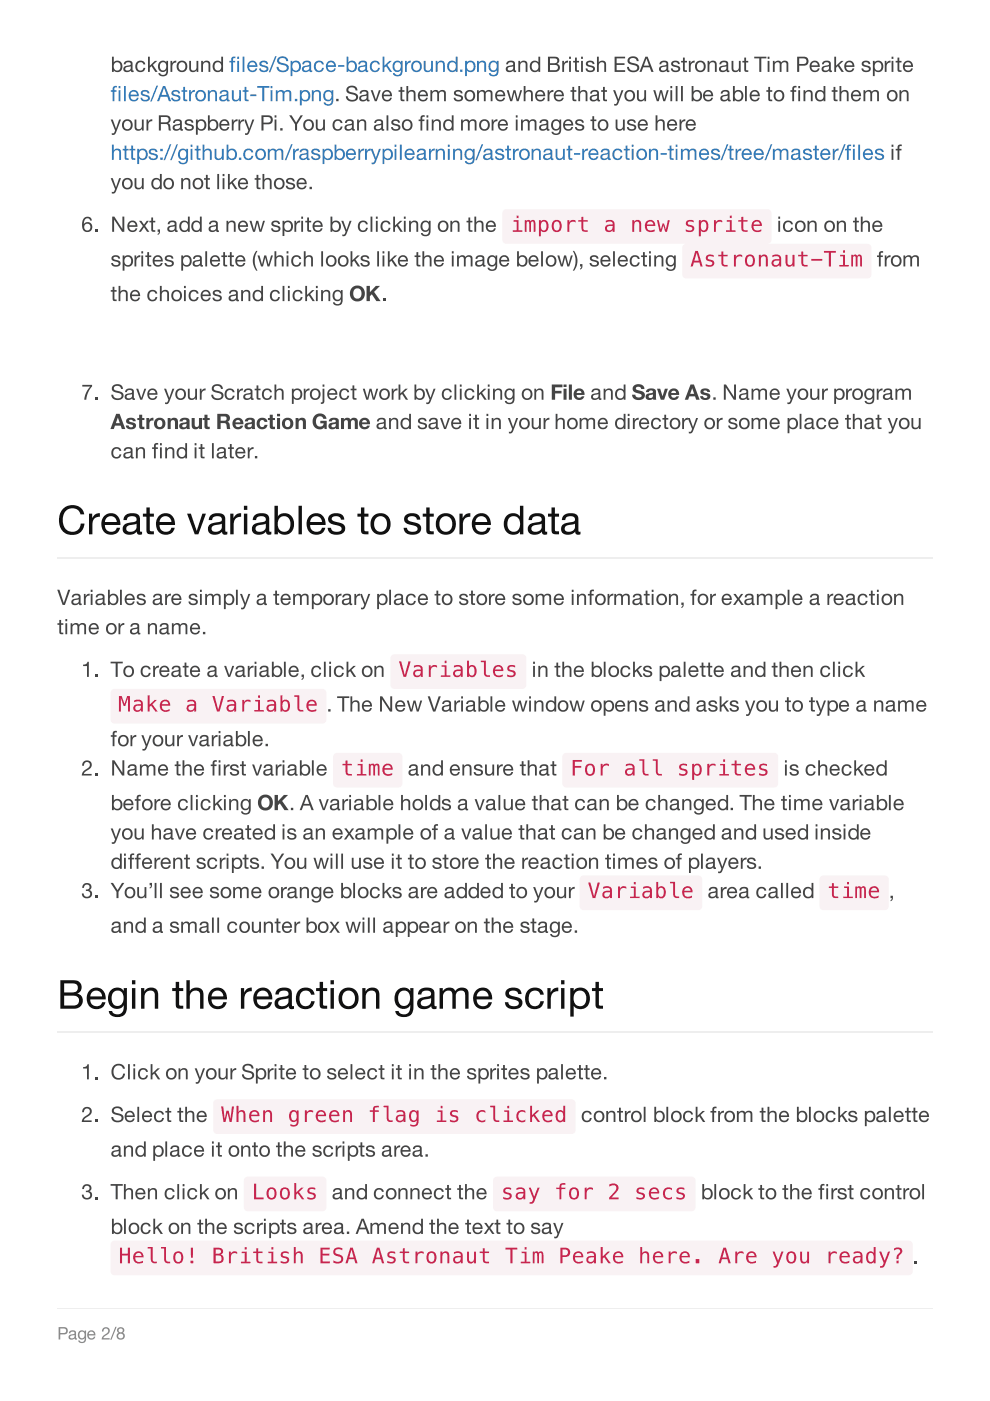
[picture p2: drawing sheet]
<svg xmlns="http://www.w3.org/2000/svg" width="210mm" height="297mm" viewBox="0 0 210 297" stroke-linecap="round" stroke-linejoin="round" font-family="sans-serif">
<path d="M12.1 276.9h185.7v.6h-185.7z" fill="#eee"/>
<path d="M12.8 281.7h.7a.49 .49 0 0 1 .5 .4 .49 .49 0 0 1-.5 .5h-.7zM12.4 281.4v2.6h.4v-1.1a1.63 1.63 0 0 0 1.4-.2 .8 .8 0 0 0 .1-.9 .8 .8 0 0 0-.7-.4zM14.8 282.3l.5-.2a.65 .65 0 0 1 .8 .5v1l.2 .1v.3h-.3l-.2-.3a.66 .66 0 0 1-.9 .4 .66 .66 0 0 1-.3-1l.7-.2a.35 .35 0 0 0 .4-.1 .35 .35 0 0 0 0-.5 .35 .35 0 0 0-.5 0l-.3 .4h-.3zM14.9 283.3a.45 .45 0 0 0 .4 .5 .45 .45 0 0 0 .5-.5v-.3zM16.8 282.3a.91 .91 0 0 0-.2 1.3 .91 .91 0 0 0 1.3 .1 .59 .59 0 0 1-.2 .7 .59 .59 0 0 1-.8-.2h-.3a.86 .86 0 0 0 1 .5 .86 .86 0 0 0 .6-.9v-1.7h-.2v.3a.74 .74 0 0 0-1.2-.1zM17 282.4a.64 .64 0 0 1 .9 .6 .64 .64 0 0 1-.9 .6l-.2-.6zM19 282.5l.1-.1a.55 .55 0 0 1 .8 .5h-1.1zM18.7 282.3a.94 .94 0 0 0 .1 1.5 .94 .94 0 0 0 1.4-.4h-.3a.56 .56 0 0 1-.7 .3 .56 .56 0 0 1-.4-.6h1.4a.88 .88 0 0 0-.4-.9 .88 .88 0 0 0-1.1 .1zM21.8 281.7l-.2 .6h.3a.54 .54 0 0 1 .5-.6 .54 .54 0 0 1 .6 .4 .54 .54 0 0 1-.4 .6l-.3 .2a1.23 1.23 0 0 0-.8 1.1h1.8v-.3h-1.4l.4-.4a1.03 1.03 0 0 0 .9-.7 1.03 1.03 0 0 0-.3-1.1l-.6-.1zM24.5 281.3l-1.1 2.8h.2l1.1-2.8zM25.1 282.1a.45 .45 0 0 1 .9 0 .45 .45 0 0 1-.9 0zM24.9 281.7l-.1 .5 .4 .4a.83 .83 0 0 0 0 1.4 .83 .83 0 0 0 1.2-.6v-.6l-.4-.2a.71 .71 0 0 0 .1-1.1 .71 .71 0 0 0-1.1 .1zM25 283.3a.55 .55 0 0 1 1.1 0 .55 .55 0 0 1-1.1 0z" fill-rule="evenodd" fill="#888"/>
<g fill="#fff">
<path d="M9.9 9.9h190.1v267.3h-190.1z"/>
<path d="M12.1 9.8h185.7v267.4h-185.7z"/>
</g>
<path d="M12.1 118.2h185.7M12.1 218.8h185.7" fill="none" stroke="#eee" stroke-width=".28"/>
<path d="M23.7 12v3.2h.4v-.3a1.11 1.11 0 0 0 1.5 .2 1.11 1.11 0 0 0 .3-1.5 1.01 1.01 0 0 0-.8-.7 1.01 1.01 0 0 0-1 .3v-1.2zM24.4 13.4a.85 .85 0 0 1 1.2 .5 .85 .85 0 0 1-.8 1.1 .93 .93 0 0 1-.7-.7 .93 .93 0 0 1 .3-.9zM26.4 13.1a1.02 1.02 0 0 1 1.7 .4v1.3l.2 .1v.3l-.4 .1-.2-.4a.81 .81 0 0 1-1 .4 .81 .81 0 0 1-.4-1.1l.8-.3a.39 .39 0 0 0 .5-.1 .39 .39 0 0 0 0-.5 .68 .68 0 0 0-1 .3h-.4zM26.6 14.4a.51 .51 0 0 0 .3 .6 .51 .51 0 0 0 .7-.2l.1-.8zM29 13.2a1.16 1.16 0 0 0 0 1.8 1.16 1.16 0 0 0 1.7-.3l.1-.3h-.4a.7 .7 0 0 1-.9 .5 .7 .7 0 0 1-.4-1 .67 .67 0 0 1 .5-.7 .67 .67 0 0 1 .8 .5h.4a1.04 1.04 0 0 0-.8-.8 1.04 1.04 0 0 0-1 .3zM31.4 12v3.2h.4v-.8l.3-.4 .8 1.2h.5l-1-1.4 .9-.9h-.5l-1 1v-1.9zM33.8 13.2a1.16 1.16 0 0 0-.2 1.5 1.16 1.16 0 0 0 1.5 .4l.2-.3a.73 .73 0 0 1-.4 1 .73 .73 0 0 1-.9-.3h-.4a1.06 1.06 0 0 0 1.2 .7 1.06 1.06 0 0 0 .8-1.2v-2.1h-.3v.3a.94 .94 0 0 0-1.5 0zM34.2 13.3a.84 .84 0 0 1 1.1 .4 .84 .84 0 0 1-.4 1.2 .86 .86 0 0 1-1-.5 .86 .86 0 0 1 .3-1.1zM36.1 12.9v2.3h.4v-1a.78 .78 0 0 1 .9-.9v-.4l-.5 .1-.4 .4v-.5zM38.1 13.4a.79 .79 0 0 1 1.2 .7 .79 .79 0 0 1-1.2 .6 1.11 1.11 0 0 1 0-1.3zM37.7 13.2a1.22 1.22 0 0 0 .3 1.9 1.22 1.22 0 0 0 1.8-.7 1.22 1.22 0 0 0-1.2-1.5zM40.1 12.9v1.5a.84 .84 0 0 0 .6 .9 .84 .84 0 0 0 1-.4v.3h.4v-2.3h-.4v1.3a.6 .6 0 0 1-.5 .7 .6 .6 0 0 1-.7-.4v-1.6zM42.7 12.9v2.3h.3v-1.3a.6 .6 0 0 1 .5-.7 .6 .6 0 0 1 .7 .5v1.5h.4v-1.5a.83 .83 0 0 0-.6-.9 .83 .83 0 0 0-1 .5v-.4zM45.7 13.4a.85 .85 0 0 1 1.2 .5 .85 .85 0 0 1-.7 1.1 .94 .94 0 0 1-.5-1.6zM45.3 13.2a1.2 1.2 0 0 0-.1 1.6 1.2 1.2 0 0 0 1.6 .3l.1-.2v.3h.4v-3.2h-.4v1.2l-.5-.3a1.06 1.06 0 0 0-1.1 .3z" fill-rule="evenodd" fill="#444"/>
<path d="M49.2 12.1l-.2 .8h-.4v.3h.4v2h.4v-2h.5v-.3h-.5v-.4l.5-.1v-.4zM50.3 12v.5h.4v-.5zM50.3 12.9v2.3h.4v-2.3zM51.4 12v3.2h.4v-3.2zM53 13.4a.67 .67 0 0 1 .8-.2 .67 .67 0 0 1 .4 .7h-1.4zM52.7 13.2a1.17 1.17 0 0 0 0 1.7 1.17 1.17 0 0 0 1.8-.2v-.2h-.3a.69 .69 0 0 1-.8 .4 .69 .69 0 0 1-.6-.7h1.8a1.09 1.09 0 0 0-.6-1.2 1.09 1.09 0 0 0-1.3 .2zM55.2 13.1a.72 .72 0 0 0-.1 .8 .72 .72 0 0 0 .8 .3 .39 .39 0 0 1 .6 .2 .39 .39 0 0 1-.2 .5l-.3 .1a.52 .52 0 0 1-.7-.5h-.4a1.03 1.03 0 0 0 1 .8 1.03 1.03 0 0 0 1-.7 1.42 1.42 0 0 0-1.4-.9 .39 .39 0 0 1 .1-.5 .39 .39 0 0 1 .6 0l.2 .4h.4a.99 .99 0 0 0-1.6-.5zM58.3 11.9l-1.3 3.4h.3l1.3-3.4zM59 12.3a.88 .88 0 0 0-.1 1 .88 .88 0 0 0 .9 .4 .86 .86 0 0 1 1 .8 .96 .96 0 0 1-1 .4 .96 .96 0 0 1-.8-.7h-.4a1.33 1.33 0 0 0 1.3 1.1 1.33 1.33 0 0 0 1.3-.9 1.73 1.73 0 0 0-1.7-1.2 .51 .51 0 0 1-.3-.6 .51 .51 0 0 1 .7-.3l.5 .2 .3 .5h.4a1.24 1.24 0 0 0-.9-1 1.24 1.24 0 0 0-1.2 .3zM61.6 12.9v3.2h.4v-1.2a1.11 1.11 0 0 0 1.5 .2 1.11 1.11 0 0 0 .2-1.5 1.01 1.01 0 0 0-.7-.7 1.01 1.01 0 0 0-1 .3v-.3zM62.2 13.4a.85 .85 0 0 1 1.2 .5 .85 .85 0 0 1-.7 1.1 .93 .93 0 0 1-.7-.7 .93 .93 0 0 1 .2-.9zM64.3 13.1a1.02 1.02 0 0 1 1.7 .4v1.3l.2 .1v.3l-.4 .1-.2-.4a.81 .81 0 0 1-1.1 .4 .81 .81 0 0 1-.3-1.1l.8-.3a.39 .39 0 0 0 .5-.1 .39 .39 0 0 0-.1-.5 .68 .68 0 0 0-.9 .3h-.4zM64.5 14.4a.51 .51 0 0 0 .3 .6 .51 .51 0 0 0 .6-.2l.2-.8zM66.8 13.2a1.16 1.16 0 0 0 .1 1.8 1.16 1.16 0 0 0 1.7-.3l.1-.3h-.4a.7 .7 0 0 1-.9 .5 .7 .7 0 0 1-.4-1 .67 .67 0 0 1 .5-.7 .67 .67 0 0 1 .8 .5h.4a1.04 1.04 0 0 0-.8-.8 1.04 1.04 0 0 0-1.1 .3zM69.7 13.4a.67 .67 0 0 1 .7-.2 .67 .67 0 0 1 .4 .7h-1.3zM69.4 13.2a1.17 1.17 0 0 0 0 1.7 1.17 1.17 0 0 0 1.7-.2l.1-.2h-.4a.69 .69 0 0 1-.8 .4 .69 .69 0 0 1-.5-.7h1.7a1.09 1.09 0 0 0-.5-1.2 1.09 1.09 0 0 0-1.3 .2zM71.7 13.8v.4h1.3v-.4zM73.5 12v3.2h.4v-.3a1.11 1.11 0 0 0 1.4 .2 1.11 1.11 0 0 0 .3-1.5 1.01 1.01 0 0 0-.7-.7 1.01 1.01 0 0 0-1 .3v-1.2zM74.1 13.4a.85 .85 0 0 1 1.2 .5 .85 .85 0 0 1-.7 1.1 .93 .93 0 0 1-.8-.7 .93 .93 0 0 1 .3-.9zM76.1 13.1a1.02 1.02 0 0 1 1.7 .4v1.3l.3 .1v.3l-.4 .1-.2-.4a.81 .81 0 0 1-1.1 .4 .81 .81 0 0 1-.4-1.1l.8-.3a.39 .39 0 0 0 .6-.1 .39 .39 0 0 0-.1-.5 .68 .68 0 0 0-1 .3h-.3zM76.3 14.4a.51 .51 0 0 0 .3 .6 .51 .51 0 0 0 .7-.2l.1-.8zM78.7 13.2a1.16 1.16 0 0 0 0 1.8 1.16 1.16 0 0 0 1.8-.3v-.3h-.4a.7 .7 0 0 1-.9 .5 .7 .7 0 0 1-.4-1 .67 .67 0 0 1 .6-.7 .67 .67 0 0 1 .7 .5h.4a1.04 1.04 0 0 0-.8-.8 1.04 1.04 0 0 0-1 .3zM81.1 12v3.2h.4v-.8l.4-.4 .8 1.2h.4l-1-1.4 1-.9h-.5l-1.1 1v-1.9zM83.5 13.2a1.16 1.16 0 0 0-.2 1.5 1.16 1.16 0 0 0 1.5 .4l.2-.3a.73 .73 0 0 1-.3 1 .73 .73 0 0 1-1-.3h-.4a1.06 1.06 0 0 0 1.2 .7 1.06 1.06 0 0 0 .9-1.2v-2.1h-.4v.3a.94 .94 0 0 0-1.5 0zM83.9 13.3a.84 .84 0 0 1 1.1 .4 .84 .84 0 0 1-.4 1.2 .86 .86 0 0 1-1-.5 .86 .86 0 0 1 .3-1.1zM85.9 12.9v2.3h.4v-1a.78 .78 0 0 1 .8-.9v-.4l-.5 .1-.4 .4v-.5zM87.8 13.4a.79 .79 0 0 1 1.2 .7 .79 .79 0 0 1-1.2 .6 1.11 1.11 0 0 1 0-1.3zM87.5 13.2a1.22 1.22 0 0 0 .2 1.9 1.22 1.22 0 0 0 1.8-.7 1.22 1.22 0 0 0-1.2-1.5zM89.8 12.9v1.5a.84 .84 0 0 0 .7 .9 .84 .84 0 0 0 .9-.4v.3h.4v-2.3h-.4v1.3a.6 .6 0 0 1-.5 .7 .6 .6 0 0 1-.7-.4v-1.6zM92.4 12.9v2.3h.4v-1.3a.6 .6 0 0 1 .4-.7 .6 .6 0 0 1 .7 .5v1.5h.4v-1.5a.83 .83 0 0 0-.6-.9 .83 .83 0 0 0-1 .5v-.4zM95.5 13.4a.85 .85 0 0 1 1.2 .5 .85 .85 0 0 1-.8 1.1 .94 .94 0 0 1-.4-1.6zM95.1 13.2a1.2 1.2 0 0 0-.1 1.6 1.2 1.2 0 0 0 1.5 .3l.1-.2v.3h.4v-3.2h-.4v1.2l-.4-.3a1.06 1.06 0 0 0-1.1 .3zM97.6 14.7v.5h.5v-.5zM98.6 12.9v3.2h.4v-1.2a1.11 1.11 0 0 0 1.5 .2 1.11 1.11 0 0 0 .3-1.5 1.01 1.01 0 0 0-.8-.7 1.01 1.01 0 0 0-1 .3v-.3zM99.2 13.4a.85 .85 0 0 1 1.2 .5 .85 .85 0 0 1-.7 1.1 .93 .93 0 0 1-.7-.7 .93 .93 0 0 1 .2-.9zM101.1 12.9v2.3h.4v-1.3a.6 .6 0 0 1 .5-.7 .6 .6 0 0 1 .7 .5v1.5h.4v-1.5a.83 .83 0 0 0-.6-.9 .83 .83 0 0 0-1 .5v-.4zM103.9 13.2a1.16 1.16 0 0 0-.2 1.5 1.16 1.16 0 0 0 1.5 .4l.1-.3a.73 .73 0 0 1-.3 1 .73 .73 0 0 1-1-.3h-.3a1.06 1.06 0 0 0 1.2 .7 1.06 1.06 0 0 0 .8-1.2v-2.1h-.4v.3a.94 .94 0 0 0-1.4 0zM104.2 13.3a.84 .84 0 0 1 1.1 .4 .84 .84 0 0 1-.3 1.2 .86 .86 0 0 1-1-.5 .86 .86 0 0 1 .2-1.1z" fill-rule="evenodd" fill="#337ab7"/>
<g fill="#444">
<path d="M107.5 13.1a1.02 1.02 0 0 1 1.7 .4v1.3l.2 .1v.3l-.4 .1-.2-.4a.81 .81 0 0 1-1.1 .4 .81 .81 0 0 1-.3-1.1l.8-.3a.39 .39 0 0 0 .5-.1 .39 .39 0 0 0-.1-.5 .68 .68 0 0 0-.9 .3h-.4zM107.7 14.4a.51 .51 0 0 0 .3 .6 .51 .51 0 0 0 .6-.2l.2-.8zM109.9 12.9v2.3h.4v-1.3a.6 .6 0 0 1 .4-.7 .6 .6 0 0 1 .8 .5v1.5h.3v-1.5a.83 .83 0 0 0-.6-.9 .83 .83 0 0 0-.9 .5v-.4zM113 13.4a.85 .85 0 0 1 1.2 .5 .85 .85 0 0 1-.8 1.1 .94 .94 0 0 1-.4-1.6zM112.6 13.2a1.2 1.2 0 0 0-.1 1.6 1.2 1.2 0 0 0 1.5 .3l.1-.2v.3h.4v-3.2h-.4v1.2l-.4-.3a1.06 1.06 0 0 0-1.1 .3zM116.6 12.4h.9a.54 .54 0 0 1 .7 .5 .54 .54 0 0 1-.7 .5h-.9zM116.2 12v3.2h1.5a.88 .88 0 0 0 1-.6 .88 .88 0 0 0-.6-1.1 .85 .85 0 0 0 .4-1.1 .85 .85 0 0 0-1.1-.4zM116.6 13.8h1a.57 .57 0 0 1 .7 .5 .57 .57 0 0 1-.6 .6h-1.1zM119.2 12.9v2.3h.4v-1a.78 .78 0 0 1 .8-.9v-.4l-.5 .1-.3 .4v-.5zM120.7 12v.5h.3v-.5zM120.7 12.9v2.3h.3v-2.3zM121.9 12.2v.7h-.4v.3h.4v1.5a.55 .55 0 0 0 .3 .6 .55 .55 0 0 0 .6-.1v-.3h-.4l-.1-.2v-1.5h.5v-.3h-.5v-.7zM123.2 12v.5h.4v-.5zM123.2 12.9v2.3h.4v-2.3zM124.4 13.1a.72 .72 0 0 0 0 .8 .72 .72 0 0 0 .8 .3 .39 .39 0 0 1 .5 .2 .39 .39 0 0 1-.2 .5l-.3 .1a.52 .52 0 0 1-.7-.5h-.3a1.03 1.03 0 0 0 .9 .8 1.03 1.03 0 0 0 1-.7 1.42 1.42 0 0 0-1.3-.9 .39 .39 0 0 1 .1-.5 .39 .39 0 0 1 .5 0l.3 .4h.3a.99 .99 0 0 0-1.6-.5zM126.6 12v3.2h.4v-1.3a.6 .6 0 0 1 .4-.7 .6 .6 0 0 1 .7 .5v1.5h.4v-1.5a.84 .84 0 0 0-.6-.8 .84 .84 0 0 0-.9 .4v-1.3zM130.3 12v3.2h2.3v-.3h-1.9v-1.1h1.7v-.4h-1.7v-1h1.8v-.4zM133.3 12.3a.88 .88 0 0 0-.1 1 .88 .88 0 0 0 .9 .4 .86 .86 0 0 1 1 .8 .96 .96 0 0 1-1 .4 .96 .96 0 0 1-.7-.7h-.5a1.33 1.33 0 0 0 1.3 1.1 1.33 1.33 0 0 0 1.3-.9 1.73 1.73 0 0 0-1.7-1.2 .51 .51 0 0 1-.3-.6 .51 .51 0 0 1 .7-.3l.5 .2 .3 .5h.4a1.24 1.24 0 0 0-.9-1 1.24 1.24 0 0 0-1.2 .3zM137.1 12.4l.5 1.5h-1.1zM136.8 12l-1.2 3.2h.4l.4-.9h1.3l.4 .9h.5l-1.3-3.2zM140 13.1a1.02 1.02 0 0 1 1.7 .4v1.3l.2 .1v.3l-.4 .1-.2-.4a.81 .81 0 0 1-1.1 .4 .81 .81 0 0 1-.3-1.1l.8-.3a.39 .39 0 0 0 .5-.1 .39 .39 0 0 0-.1-.5 .68 .68 0 0 0-.9 .3h-.4zM140.2 14.4a.51 .51 0 0 0 .3 .6 .51 .51 0 0 0 .6-.2l.2-.8zM142.5 13.1a.72 .72 0 0 0 0 .8 .72 .72 0 0 0 .8 .3 .39 .39 0 0 1 .5 .2 .39 .39 0 0 1-.2 .5l-.3 .1a.52 .52 0 0 1-.7-.5h-.4a1.03 1.03 0 0 0 1 .8 1.03 1.03 0 0 0 1-.7 1.42 1.42 0 0 0-1.3-.9 .39 .39 0 0 1 0-.5 .39 .39 0 0 1 .6 0l.2 .4h.4a.99 .99 0 0 0-1.6-.5zM144.8 12.2v.7h-.4v.3h.4v1.5a.55 .55 0 0 0 .3 .6 .55 .55 0 0 0 .6-.1v-.3h-.4l-.1-.2v-1.5h.5v-.3h-.5v-.7zM146.1 12.9v2.3h.3v-1a.78 .78 0 0 1 .9-.9v-.4l-.5 .1-.4 .4v-.5zM148 13.4a.79 .79 0 0 1 1.2 .7 .79 .79 0 0 1-1.2 .6 1.11 1.11 0 0 1 0-1.3zM147.6 13.2a1.22 1.22 0 0 0 .3 1.9 1.22 1.22 0 0 0 1.8-.7 1.22 1.22 0 0 0-1.2-1.5zM150 12.9v2.3h.4v-1.3a.6 .6 0 0 1 .5-.7 .6 .6 0 0 1 .7 .5v1.5h.4v-1.5a.83 .83 0 0 0-.7-.9 .83 .83 0 0 0-.9 .5v-.4zM152.7 13.1a1.02 1.02 0 0 1 1.7 .4v1.3l.2 .1v.3l-.4 .1-.2-.4a.81 .81 0 0 1-1 .4 .81 .81 0 0 1-.4-1.1l.8-.3a.39 .39 0 0 0 .5-.1 .39 .39 0 0 0-.1-.5 .68 .68 0 0 0-.9 .3h-.4zM152.9 14.4a.51 .51 0 0 0 .3 .6 .51 .51 0 0 0 .6-.2l.2-.8zM155.1 12.9v1.5a.84 .84 0 0 0 .6 .9 .84 .84 0 0 0 1-.4v.3h.3v-2.3h-.3v1.3a.6 .6 0 0 1-.5 .7 .6 .6 0 0 1-.7-.4v-1.6zM157.8 12.2v.7h-.4v.3h.4v1.5a.55 .55 0 0 0 .3 .6 .55 .55 0 0 0 .6-.1v-.3h-.4l-.1-.2v-1.5h.5v-.3h-.5v-.7z" fill-rule="evenodd"/>
<path d="M159.9 12v.4h1.1v2.8h.4v-2.8h1.1v-.4zM162.8 12v.5h.3v-.5zM162.8 12.9v2.3h.3v-2.3zM163.9 12.9v2.3h.4v-1.4a.53 .53 0 0 1 .4-.6 .53 .53 0 0 1 .6 .5v1.5h.4v-1.4a.54 .54 0 0 1 .5-.6 .54 .54 0 0 1 .6 .5v1.5h.3v-1.7a.8 .8 0 0 0-.6-.7 .8 .8 0 0 0-.9 .5 .82 .82 0 0 0-1.4 0v-.4zM169.4 12.4h.9a.6 .6 0 0 1 .7 .6 .6 .6 0 0 1-.7 .6h-.9zM169 12v3.2h.4v-1.3a2.01 2.01 0 0 0 1.8-.2 .98 .98 0 0 0 .2-1.1 .98 .98 0 0 0-1-.6zM172.3 13.4a.67 .67 0 0 1 .7-.2 .67 .67 0 0 1 .4 .7h-1.3zM172 13.2a1.17 1.17 0 0 0 0 1.7 1.17 1.17 0 0 0 1.7-.2l.1-.2h-.4a.69 .69 0 0 1-.8 .4 .69 .69 0 0 1-.5-.7h1.7a1.09 1.09 0 0 0-.5-1.2 1.09 1.09 0 0 0-1.3 .2zM174.5 13.1a1.02 1.02 0 0 1 1.7 .4v1.3l.2 .1v.3l-.4 .1-.2-.4a.81 .81 0 0 1-1.1 .4 .81 .81 0 0 1-.4-1.1l.8-.3a.39 .39 0 0 0 .6-.1 .39 .39 0 0 0-.1-.5 .68 .68 0 0 0-.9 .3h-.4zM174.7 14.4a.51 .51 0 0 0 .3 .6 .51 .51 0 0 0 .6-.2l.2-.8zM176.9 12v3.2h.4v-.8l.3-.4 .8 1.2h.5l-1-1.4 1-.9h-.6l-1 1v-1.9zM179.6 13.4a.67 .67 0 0 1 .7-.2 .67 .67 0 0 1 .4 .7h-1.3zM179.3 13.2a1.17 1.17 0 0 0 0 1.7 1.17 1.17 0 0 0 1.7-.2l.1-.2h-.4a.69 .69 0 0 1-.8 .4 .69 .69 0 0 1-.5-.7h1.8a1.09 1.09 0 0 0-.6-1.2 1.09 1.09 0 0 0-1.3 .2zM182.9 13.1a.72 .72 0 0 0 0 .8 .72 .72 0 0 0 .8 .3 .39 .39 0 0 1 .5 .2 .39 .39 0 0 1-.2 .5l-.3 .1a.52 .52 0 0 1-.7-.5h-.4a1.03 1.03 0 0 0 1 .8 1.03 1.03 0 0 0 1-.7 1.42 1.42 0 0 0-1.3-.9 .39 .39 0 0 1 0-.5 .39 .39 0 0 1 .6 0l.2 .4h.4a.99 .99 0 0 0-1.6-.5zM185.1 12.9v3.2h.4v-1.2a1.11 1.11 0 0 0 1.4 .2 1.11 1.11 0 0 0 .3-1.5 1.01 1.01 0 0 0-.7-.7 1.01 1.01 0 0 0-1 .3v-.3zM185.7 13.4a.85 .85 0 0 1 1.2 .5 .85 .85 0 0 1-.7 1.1 .93 .93 0 0 1-.8-.7 .93 .93 0 0 1 .3-.9zM187.6 12.9v2.3h.4v-1a.78 .78 0 0 1 .8-.9v-.4l-.5 .1-.3 .4-.1-.5zM189 12v.5h.4v-.5zM189 12.9v2.3h.4v-2.3zM190.3 12.2v.7h-.4v.3h.4v1.5a.55 .55 0 0 0 .3 .6 .55 .55 0 0 0 .5-.1v-.3h-.3l-.1-.2v-1.5h.4v-.3h-.4v-.7zM192 13.4a.67 .67 0 0 1 .8-.2 .67 .67 0 0 1 .4 .7h-1.4zM191.7 13.2a1.17 1.17 0 0 0 0 1.7 1.17 1.17 0 0 0 1.8-.2v-.2h-.3a.69 .69 0 0 1-.8 .4 .69 .69 0 0 1-.6-.7h1.8a1.09 1.09 0 0 0-.6-1.2 1.09 1.09 0 0 0-1.3 .2z" fill-rule="evenodd"/>
</g>
<path d="M24.1 18.3l-.2 .8h-.4v.4h.4v2h.4v-2h.4v-.4h-.4v-.4l.5-.1v-.4zM25.2 18.2v.5h.3v-.5zM25.2 19.1v2.4h.3v-2.4zM26.3 18.2v3.3h.4v-3.3zM27.9 19.6a.67 .67 0 0 1 .7-.1 .67 .67 0 0 1 .4 .6h-1.3zM27.6 19.4a1.17 1.17 0 0 0 0 1.8 1.17 1.17 0 0 0 1.7-.2l.1-.3h-.4a.69 .69 0 0 1-.8 .5 .69 .69 0 0 1-.5-.8h1.7a1.09 1.09 0 0 0-.5-1.2 1.09 1.09 0 0 0-1.3 .2zM30 19.3a.72 .72 0 0 0 0 .9 .72 .72 0 0 0 .8 .2 .39 .39 0 0 1 .5 .2 .39 .39 0 0 1-.1 .5l-.4 .1a.52 .52 0 0 1-.6-.5h-.4a1.03 1.03 0 0 0 1 .8 1.03 1.03 0 0 0 1-.7 1.43 1.43 0 0 0-1.4-.9 .39 .39 0 0 1 .1-.5 .39 .39 0 0 1 .5 .1l.3 .3h.4a.99 .99 0 0 0-1.7-.5zM33.2 18.2l-1.4 3.3h.4l1.3-3.3zM34.8 18.6l.5 1.5h-1.1zM34.6 18.2l-1.3 3.3h.4l.4-1h1.4l.3 1h.5l-1.3-3.3zM36.5 19.3a.72 .72 0 0 0 0 .9 .72 .72 0 0 0 .8 .2 .39 .39 0 0 1 .5 .2 .39 .39 0 0 1-.1 .5l-.4 .1a.52 .52 0 0 1-.6-.5h-.4a1.03 1.03 0 0 0 1 .8 1.03 1.03 0 0 0 1-.7 1.43 1.43 0 0 0-1.4-.9 .39 .39 0 0 1 .1-.5 .39 .39 0 0 1 .5 .1l.3 .3h.4a.99 .99 0 0 0-1.7-.5zM38.9 18.4v.7h-.4v.4h.4v1.5a.55 .55 0 0 0 .2 .5 .55 .55 0 0 0 .6 0v-.4h-.4l-.1-.2v-1.4h.5v-.4h-.5v-.7zM40.1 19.1v2.4h.4v-1.1a.78 .78 0 0 1 .8-.9v-.4l-.5 .1-.3 .4v-.5zM42 19.6a.79 .79 0 0 1 1.3 .7 .79 .79 0 0 1-1.3 .6 1.11 1.11 0 0 1 0-1.3zM41.7 19.4a1.22 1.22 0 0 0 .2 2 1.22 1.22 0 0 0 1.8-.8 1.22 1.22 0 0 0-1.2-1.5zM44.1 19.1v2.4h.4v-1.4a.6 .6 0 0 1 .4-.7 .6 .6 0 0 1 .7 .5v1.6h.4v-1.6a.83 .83 0 0 0-.6-.8 .83 .83 0 0 0-1 .4v-.4zM46.8 19.4a1.02 1.02 0 0 1 1.6 .3v1.3l.3 .2v.3h-.4l-.2-.3a.81 .81 0 0 1-1.1 .3 .81 .81 0 0 1-.4-1.1l.8-.3a.39 .39 0 0 0 .6-.1 .39 .39 0 0 0-.1-.5 .68 .68 0 0 0-.9 .4h-.4zM47 20.6a.51 .51 0 0 0 .2 .6 .51 .51 0 0 0 .7-.2l.2-.7zM49.2 19.1v1.6a.84 .84 0 0 0 .6 .8 .84 .84 0 0 0 .9-.4v.4h.4v-2.4h-.4v1.3a.6 .6 0 0 1-.4 .7 .6 .6 0 0 1-.8-.4v-1.6zM51.8 18.4v.7h-.3v.4h.3v1.5a.55 .55 0 0 0 .3 .5 .55 .55 0 0 0 .6 0v-.4h-.4l-.1-.2v-1.4h.5v-.4h-.5v-.7zM53 20v.4h1.4v-.4zM54.5 18.2v.4h1.1v2.9h.4v-2.9h1.1v-.4zM57.4 18.2v.5h.4v-.5zM57.4 19.1v2.4h.4v-2.4zM58.5 19.1v2.4h.4v-1.5a.53 .53 0 0 1 .5-.6 .53 .53 0 0 1 .5 .5v1.6h.4v-1.5a.54 .54 0 0 1 .5-.6 .54 .54 0 0 1 .6 .5v1.6h.4v-1.8a.8 .8 0 0 0-.7-.7 .8 .8 0 0 0-.9 .5 .82 .82 0 0 0-1.4 0v-.4zM62.5 21v.5h.5v-.5zM63.6 19.1v3.3h.4v-1.3a1.11 1.11 0 0 0 1.4 .2 1.11 1.11 0 0 0 .3-1.5 1.01 1.01 0 0 0-.7-.7 1.01 1.01 0 0 0-1 .3v-.3zM64.2 19.6a.85 .85 0 0 1 1.2 .5 .85 .85 0 0 1-.7 1.1 .93 .93 0 0 1-.7-.7 .93 .93 0 0 1 .2-.9zM66.1 19.1v2.4h.4v-1.4a.6 .6 0 0 1 .4-.7 .6 .6 0 0 1 .8 .5v1.6h.3v-1.6a.83 .83 0 0 0-.6-.8 .83 .83 0 0 0-.9 .4v-.4zM68.9 19.4a1.16 1.16 0 0 0-.3 1.5 1.16 1.16 0 0 0 1.5 .4l.2-.2a.73 .73 0 0 1-.3 .9 .73 .73 0 0 1-1-.3h-.4a1.06 1.06 0 0 0 1.2 .7 1.06 1.06 0 0 0 .9-1.1v-2.2h-.4v.4a.94 .94 0 0 0-1.4-.1zM69.2 19.6a.84 .84 0 0 1 1.1 .4 .84 .84 0 0 1-.4 1.1 .86 .86 0 0 1-1-.5 .86 .86 0 0 1 .3-1z" fill-rule="evenodd" fill="#337ab7"/>
<g fill="#444">
<path d="M71.3 21v.5h.5v-.5zM73.6 18.5a.88 .88 0 0 0-.1 1 .88 .88 0 0 0 1 .5 .86 .86 0 0 1 1 .7 .96 .96 0 0 1-1 .5 .96 .96 0 0 1-.8-.8h-.4a1.33 1.33 0 0 0 1.3 1.1 1.33 1.33 0 0 0 1.3-.9 1.73 1.73 0 0 0-1.7-1.1 .51 .51 0 0 1-.3-.7 .51 .51 0 0 1 .7-.3l.5 .2 .3 .5h.4a1.24 1.24 0 0 0-.9-1 1.24 1.24 0 0 0-1.3 .3zM76.4 19.4a1.02 1.02 0 0 1 1.7 .3v1.3l.3 .2v.3h-.5l-.2-.3a.81 .81 0 0 1-1 .3 .81 .81 0 0 1-.4-1.1l.8-.3a.39 .39 0 0 0 .5-.1 .39 .39 0 0 0 0-.5 .68 .68 0 0 0-1 .4h-.4zM76.6 20.6a.51 .51 0 0 0 .3 .6 .51 .51 0 0 0 .7-.2l.1-.7zM78.6 19.1l.9 2.4h.4l.8-2.4h-.4l-.6 2-.7-2zM81.6 19.6a.67 .67 0 0 1 .7-.1 .67 .67 0 0 1 .4 .6h-1.3zM81.3 19.4a1.17 1.17 0 0 0 0 1.8 1.17 1.17 0 0 0 1.7-.2l.1-.3h-.4a.69 .69 0 0 1-.8 .5 .69 .69 0 0 1-.5-.8h1.7a1.09 1.09 0 0 0-.5-1.2 1.09 1.09 0 0 0-1.3 .2zM84.9 18.4v.7h-.4v.4h.4v1.5a.55 .55 0 0 0 .3 .5 .55 .55 0 0 0 .6 0v-.4h-.4l-.1-.2v-1.4h.5v-.4h-.5v-.7zM86.2 18.2v3.3h.4v-1.4a.6 .6 0 0 1 .4-.7 .6 .6 0 0 1 .7 .5v1.6h.4v-1.6a.84 .84 0 0 0-.6-.8 .84 .84 0 0 0-.9 .4v-1.3zM89.2 19.6a.67 .67 0 0 1 .7-.1 .67 .67 0 0 1 .4 .6h-1.3zM88.9 19.4a1.17 1.17 0 0 0 0 1.8 1.17 1.17 0 0 0 1.7-.2l.1-.3h-.4a.69 .69 0 0 1-.8 .5 .69 .69 0 0 1-.5-.8h1.7a1.09 1.09 0 0 0-.5-1.2 1.09 1.09 0 0 0-1.3 .2zM91.3 19.1v2.4h.3v-1.5a.53 .53 0 0 1 .5-.6 .53 .53 0 0 1 .6 .5v1.6h.4v-1.5a.54 .54 0 0 1 .5-.6 .54 .54 0 0 1 .5 .5v1.6h.4v-1.8a.8 .8 0 0 0-.6-.7 .8 .8 0 0 0-.9 .5 .82 .82 0 0 0-1.4 0v-.4zM96.4 19.3a.72 .72 0 0 0 0 .9 .72 .72 0 0 0 .8 .2 .39 .39 0 0 1 .5 .2 .39 .39 0 0 1-.1 .5l-.4 .1a.52 .52 0 0 1-.6-.5h-.4a1.03 1.03 0 0 0 1 .8 1.03 1.03 0 0 0 1-.7 1.43 1.43 0 0 0-1.4-.9 .39 .39 0 0 1 .1-.5 .39 .39 0 0 1 .5 .1l.3 .3h.4a.99 .99 0 0 0-1.7-.5zM99.1 19.6a.79 .79 0 0 1 1.2 .7 .79 .79 0 0 1-1.2 .6 1.11 1.11 0 0 1 0-1.3zM98.8 19.4a1.22 1.22 0 0 0 .2 2 1.22 1.22 0 0 0 1.8-.8 1.22 1.22 0 0 0-1.2-1.5zM101.1 19.1v2.4h.4v-1.5a.53 .53 0 0 1 .5-.6 .53 .53 0 0 1 .6 .5v1.6h.4v-1.5a.54 .54 0 0 1 .5-.6 .54 .54 0 0 1 .5 .5v1.6h.4v-1.8a.8 .8 0 0 0-.6-.7 .8 .8 0 0 0-.9 .5 .82 .82 0 0 0-1.4 0v-.4zM105.6 19.6a.67 .67 0 0 1 .7-.1 .67 .67 0 0 1 .4 .6h-1.3zM105.3 19.4a1.17 1.17 0 0 0 0 1.8 1.17 1.17 0 0 0 1.7-.2l.1-.3h-.4a.69 .69 0 0 1-.8 .5 .69 .69 0 0 1-.5-.8h1.7a1.09 1.09 0 0 0-.5-1.2 1.09 1.09 0 0 0-1.3 .2zM107.4 19.1l.8 2.4h.4l.5-1.9 .4 1.9h.5l.7-2.4h-.4l-.5 1.9-.5-1.9h-.4l-.5 1.9-.5-1.9zM111 18.2v3.3h.4v-1.4a.6 .6 0 0 1 .5-.7 .6 .6 0 0 1 .7 .5v1.6h.4v-1.6a.84 .84 0 0 0-.6-.8 .84 .84 0 0 0-1 .4v-1.3zM114.1 19.6a.67 .67 0 0 1 .7-.1 .67 .67 0 0 1 .4 .6h-1.3zM113.8 19.4a1.17 1.17 0 0 0 0 1.8 1.17 1.17 0 0 0 1.7-.2l.1-.3h-.4a.69 .69 0 0 1-.8 .5 .69 .69 0 0 1-.5-.8h1.7a1.09 1.09 0 0 0-.5-1.2 1.09 1.09 0 0 0-1.3 .2zM116.1 19.1v2.4h.4v-1.1a.78 .78 0 0 1 .8-.9v-.4l-.5 .1-.3 .4v-.5zM118 19.6a.67 .67 0 0 1 .7-.1 .67 .67 0 0 1 .5 .6h-1.4zM117.7 19.4a1.17 1.17 0 0 0 0 1.8 1.17 1.17 0 0 0 1.8-.2v-.3h-.4a.69 .69 0 0 1-.8 .5 .69 .69 0 0 1-.5-.8h1.8a1.09 1.09 0 0 0-.6-1.2 1.09 1.09 0 0 0-1.3 .2zM121.4 18.4v.7h-.4v.4h.4v1.5a.55 .55 0 0 0 .2 .5 .55 .55 0 0 0 .6 0v-.4h-.4l-.1-.2v-1.4h.5v-.4h-.5v-.7zM122.6 18.2v3.3h.4v-1.4a.6 .6 0 0 1 .5-.7 .6 .6 0 0 1 .7 .5v1.6h.4v-1.6a.84 .84 0 0 0-.6-.8 .84 .84 0 0 0-1 .4v-1.3zM125.3 19.4a1.02 1.02 0 0 1 1.7 .3v1.3l.2 .2v.3h-.4l-.2-.3a.81 .81 0 0 1-1.1 .3 .81 .81 0 0 1-.3-1.1l.8-.3a.39 .39 0 0 0 .5-.1 .39 .39 0 0 0-.1-.5 .68 .68 0 0 0-.9 .4h-.4zM125.5 20.6a.51 .51 0 0 0 .3 .6 .51 .51 0 0 0 .6-.2l.2-.7zM127.9 18.4v.7h-.4v.4h.4v1.5a.55 .55 0 0 0 .2 .5 .55 .55 0 0 0 .6 0v-.4h-.4l-.1-.2v-1.4h.5v-.4h-.5v-.7zM130 19.1h.4l.7 1.9 .7-1.9h.4l-1 2.7a.69 .69 0 0 1-1 .6v-.4h.4l.3-.6zM133 19.6a.79 .79 0 0 1 1.2 .7 .79 .79 0 0 1-1.2 .6 1.11 1.11 0 0 1 0-1.3zM132.7 19.4a1.22 1.22 0 0 0 .2 2 1.22 1.22 0 0 0 1.8-.8 1.22 1.22 0 0 0-1.2-1.5zM135 19.1v1.6a.84 .84 0 0 0 .7 .8 .84 .84 0 0 0 .9-.4v.4h.4v-2.4h-.4v1.3a.6 .6 0 0 1-.5 .7 .6 .6 0 0 1-.7-.4v-1.6zM138.5 19.1l.8 2.4h.4l.4-1.9 .5 1.9h.4l.8-2.4h-.4l-.5 1.9-.5-1.9h-.5l-.4 1.9-.6-1.9zM142.1 18.2v.5h.4v-.5zM142.1 19.1v2.4h.4v-2.4zM143.3 18.2v3.3h.3v-3.3zM144.4 18.2v3.3h.4v-3.3zM146.6 18.2v3.3h.4v-.4a1.11 1.11 0 0 0 1.5 .2 1.11 1.11 0 0 0 .3-1.5 1.01 1.01 0 0 0-.8-.7 1.01 1.01 0 0 0-1 .3v-1.2zM147.3 19.6a.85 .85 0 0 1 1.2 .5 .85 .85 0 0 1-.7 1.1 .93 .93 0 0 1-.8-.7 .93 .93 0 0 1 .3-.9zM149.6 19.6a.67 .67 0 0 1 .8-.1 .67 .67 0 0 1 .4 .6h-1.3zM149.4 19.4a1.17 1.17 0 0 0 0 1.8 1.17 1.17 0 0 0 1.7-.2l.1-.3h-.4a.69 .69 0 0 1-.8 .5 .69 .69 0 0 1-.5-.8h1.7a1.09 1.09 0 0 0-.5-1.2 1.09 1.09 0 0 0-1.3 .2zM153 19.4a1.02 1.02 0 0 1 1.7 .3v1.3l.2 .2v.3h-.4l-.2-.3a.81 .81 0 0 1-1.1 .3 .81 .81 0 0 1-.3-1.1l.8-.3a.39 .39 0 0 0 .5-.1 .39 .39 0 0 0-.1-.5 .68 .68 0 0 0-.9 .4h-.4zM153.2 20.6a.51 .51 0 0 0 .3 .6 .51 .51 0 0 0 .6-.2l.2-.7zM155.4 18.2v3.3h.4v-.4a1.11 1.11 0 0 0 1.5 .2 1.11 1.11 0 0 0 .3-1.5 1.01 1.01 0 0 0-.8-.7 1.01 1.01 0 0 0-1 .3v-1.2zM156 19.6a.85 .85 0 0 1 1.2 .5 .85 .85 0 0 1-.7 1.1 .93 .93 0 0 1-.7-.7 .93 .93 0 0 1 .2-.9zM158 18.2v3.3h.3v-3.3zM159.5 19.6a.67 .67 0 0 1 .8-.1 .67 .67 0 0 1 .4 .6h-1.4zM159.2 19.4a1.17 1.17 0 0 0 0 1.8 1.17 1.17 0 0 0 1.8-.2l.1-.3h-.4a.69 .69 0 0 1-.8 .5 .69 .69 0 0 1-.6-.8h1.8a1.09 1.09 0 0 0-.6-1.2 1.09 1.09 0 0 0-1.3 .2zM162.9 18.4v.7h-.4v.4h.4v1.5a.55 .55 0 0 0 .2 .5 .55 .55 0 0 0 .6 0v-.4h-.3l-.1-.2v-1.4h.4v-.4h-.4v-.7zM164.6 19.6a.79 .79 0 0 1 1.3 .7 .79 .79 0 0 1-1.3 .6 1.11 1.11 0 0 1 0-1.3zM164.3 19.4a1.22 1.22 0 0 0 .3 2 1.22 1.22 0 0 0 1.8-.8 1.22 1.22 0 0 0-1.2-1.5zM168.1 18.3l-.1 .8h-.4v.4h.4v2h.4v-2h.4v-.4h-.4v-.4l.5-.1v-.4zM169.3 18.2v.5h.3v-.5zM169.3 19.1v2.4h.3v-2.4zM170.4 19.1v2.4h.3v-1.4a.6 .6 0 0 1 .5-.7 .6 .6 0 0 1 .7 .5v1.6h.4v-1.6a.83 .83 0 0 0-.6-.8 .83 .83 0 0 0-1 .4v-.4zM173.4 19.6a.85 .85 0 0 1 1.2 .5 .85 .85 0 0 1-.7 1.1 .94 .94 0 0 1-.5-1.6zM173 19.4a1.2 1.2 0 0 0 0 1.6 1.2 1.2 0 0 0 1.5 .3l.1-.2v.4h.4v-3.3h-.4v1.2l-.5-.3a1.06 1.06 0 0 0-1.1 .3zM176.7 18.4v.7h-.4v.4h.4v1.5a.55 .55 0 0 0 .3 .5 .55 .55 0 0 0 .6 0v-.4h-.4l-.1-.2v-1.4h.5v-.4h-.5v-.7zM178 18.2v3.3h.4v-1.4a.6 .6 0 0 1 .4-.7 .6 .6 0 0 1 .7 .5v1.6h.4v-1.6a.84 .84 0 0 0-.6-.8 .84 .84 0 0 0-.9 .4v-1.3zM181 19.6a.67 .67 0 0 1 .7-.1 .67 .67 0 0 1 .5 .6h-1.4zM180.7 19.4a1.17 1.17 0 0 0 0 1.8 1.17 1.17 0 0 0 1.8-.2v-.3h-.3a.69 .69 0 0 1-.9 .5 .69 .69 0 0 1-.5-.8h1.8a1.09 1.09 0 0 0-.6-1.2 1.09 1.09 0 0 0-1.3 .2zM183.1 19.1v2.4h.4v-1.5a.53 .53 0 0 1 .5-.6 .53 .53 0 0 1 .5 .5v1.6h.4v-1.5a.54 .54 0 0 1 .5-.6 .54 .54 0 0 1 .6 .5v1.6h.4v-1.8a.8 .8 0 0 0-.7-.7 .8 .8 0 0 0-.9 .5 .82 .82 0 0 0-1.4 0v-.4zM188.7 19.6a.79 .79 0 0 1 1.2 .7 .79 .79 0 0 1-1.2 .6 1.11 1.11 0 0 1 0-1.3zM188.3 19.4a1.22 1.22 0 0 0 .3 2 1.22 1.22 0 0 0 1.8-.8 1.22 1.22 0 0 0-1.2-1.5zM190.7 19.1v2.4h.4v-1.4a.6 .6 0 0 1 .4-.7 .6 .6 0 0 1 .8 .5v1.6h.3v-1.6a.83 .83 0 0 0-.6-.8 .83 .83 0 0 0-.9 .4v-.4z" fill-rule="evenodd"/>
<path d="M23.5 25.3h.4l.7 2 .7-2h.4l-1.1 2.7a.69 .69 0 0 1-.9 .6v-.4h.4l.3-.5zM26.5 25.9a.79 .79 0 0 1 1.2 .6 .79 .79 0 0 1-1.2 .7 1.11 1.11 0 0 1 0-1.3zM26.2 25.6a1.22 1.22 0 0 0 .2 2 1.22 1.22 0 0 0 1.8-.8 1.22 1.22 0 0 0-1.2-1.5zM28.5 25.3v1.6a.84 .84 0 0 0 .6 .8 .84 .84 0 0 0 1-.4v.4h.4v-2.4h-.4v1.4a.6 .6 0 0 1-.5 .7 .6 .6 0 0 1-.7-.5v-1.6zM31.1 25.3v2.4h.3v-1.1a.78 .78 0 0 1 .9-.9v-.4l-.5 .1-.4 .4v-.5zM33.7 24.4v3.3h.4v-1.4h1.1a1.11 1.11 0 0 1 .6 1.3l.5 .1-.3-1.2-.4-.4a.87 .87 0 0 0 .6-1 .87 .87 0 0 0-1-.7zM34.1 24.8h1.1a.58 .58 0 0 1 .5 .7 .58 .58 0 0 1-.7 .4h-.9zM36.9 25.6a1.02 1.02 0 0 1 1.7 .3v1.3l.2 .2v.3h-.4l-.2-.3a.81 .81 0 0 1-1.1 .3 .81 .81 0 0 1-.4-1.1l.8-.3a.39 .39 0 0 0 .6-.1 .39 .39 0 0 0-.1-.5 .68 .68 0 0 0-.9 .4h-.4zM37.1 26.8a.51 .51 0 0 0 .3 .6 .51 .51 0 0 0 .6-.2l.2-.7zM39.3 25.5a.72 .72 0 0 0 0 .9 .72 .72 0 0 0 .8 .2 .39 .39 0 0 1 .5 .2 .39 .39 0 0 1-.1 .5l-.4 .1a.52 .52 0 0 1-.6-.5h-.4a1.03 1.03 0 0 0 1 .8 1.03 1.03 0 0 0 1-.7 1.43 1.43 0 0 0-1.4-.9 .39 .39 0 0 1 .1-.5 .39 .39 0 0 1 .5 .1l.3 .3h.4a.99 .99 0 0 0-1.7-.5zM41.5 25.3v3.3h.4v-1.2a1.11 1.11 0 0 0 1.5 .1 1.11 1.11 0 0 0 .3-1.5 1.01 1.01 0 0 0-.8-.7 1.01 1.01 0 0 0-1 .4v-.4zM42.2 25.8a.85 .85 0 0 1 1.2 .5 .85 .85 0 0 1-.8 1.1 .93 .93 0 0 1-.7-.7 .93 .93 0 0 1 .3-.9zM44.1 24.4v3.3h.4v-.3a1.11 1.11 0 0 0 1.4 .1 1.11 1.11 0 0 0 .3-1.5 1.01 1.01 0 0 0-.7-.7 1.01 1.01 0 0 0-1 .4v-1.3zM44.7 25.8a.85 .85 0 0 1 1.2 .5 .85 .85 0 0 1-.7 1.1 .93 .93 0 0 1-.7-.7 .93 .93 0 0 1 .2-.9zM47.1 25.8a.67 .67 0 0 1 .7-.1 .67 .67 0 0 1 .4 .6h-1.3zM46.8 25.6a1.17 1.17 0 0 0 0 1.8 1.17 1.17 0 0 0 1.7-.2l.1-.3h-.4a.69 .69 0 0 1-.8 .5 .69 .69 0 0 1-.5-.8h1.7a1.09 1.09 0 0 0-.5-1.2 1.09 1.09 0 0 0-1.3 .2zM49.1 25.3v2.4h.4v-1.1a.78 .78 0 0 1 .9-.9v-.4l-.5 .1-.4 .4v-.5zM50.6 25.3v2.4h.3v-1.1a.78 .78 0 0 1 .9-.9v-.4l-.5 .1-.4 .4v-.5zM51.7 25.3h.5l.6 2 .7-2h.4l-1 2.7a.69 .69 0 0 1-.9 .6v-.4h.4l.3-.5zM55.9 24.8h.8a.6 .6 0 0 1 .7 .6 .6 .6 0 0 1-.7 .6h-.8zM55.4 24.4v3.3h.5v-1.3a2.01 2.01 0 0 0 1.7-.3 .98 .98 0 0 0 .2-1.1 .98 .98 0 0 0-.9-.6zM58.2 24.4v.5h.4v-.5zM58.2 25.3v2.4h.4v-2.4zM59.4 27.2v.5h.5v-.5zM61.3 24.4l1.3 2v1.3h.4v-1.3l1.2-2h-.5l-.9 1.6-1-1.6zM64.9 25.9a.79 .79 0 0 1 1.3 .6 .79 .79 0 0 1-1.3 .7 1.11 1.11 0 0 1 0-1.3zM64.6 25.6a1.22 1.22 0 0 0 .2 2 1.22 1.22 0 0 0 1.8-.8 1.22 1.22 0 0 0-1.2-1.5zM67 25.3v1.6a.84 .84 0 0 0 .6 .8 .84 .84 0 0 0 .9-.4v.4h.4v-2.4h-.4v1.4a.6 .6 0 0 1-.4 .7 .6 .6 0 0 1-.8-.5v-1.6zM70.8 25.7a1.16 1.16 0 0 0 0 1.7 1.16 1.16 0 0 0 1.8-.3v-.3h-.4a.7 .7 0 0 1-.9 .5 .7 .7 0 0 1-.4-.9 .67 .67 0 0 1 .5-.8 .67 .67 0 0 1 .8 .5h.4a1.04 1.04 0 0 0-.8-.8 1.04 1.04 0 0 0-1 .4zM73.3 25.6a1.02 1.02 0 0 1 1.7 .3v1.3l.2 .2v.3h-.4l-.2-.3a.81 .81 0 0 1-1 .3 .81 .81 0 0 1-.4-1.1l.8-.3a.39 .39 0 0 0 .5-.1 .39 .39 0 0 0 0-.5 .68 .68 0 0 0-1 .4h-.4zM73.5 26.8a.51 .51 0 0 0 .3 .6 .51 .51 0 0 0 .7-.2l.1-.7zM75.7 25.3v2.4h.4v-1.3a.6 .6 0 0 1 .5-.7 .6 .6 0 0 1 .7 .4v1.6h.4v-1.6a.83 .83 0 0 0-.7-.8 .83 .83 0 0 0-.9 .4v-.4zM79.5 25.6a1.02 1.02 0 0 1 1.7 .3v1.3l.3 .2v.3h-.5l-.1-.3a.81 .81 0 0 1-1.1 .3 .81 .81 0 0 1-.4-1.1l.8-.3a.39 .39 0 0 0 .5-.1 .39 .39 0 0 0 0-.5 .68 .68 0 0 0-1 .4h-.3zM79.7 26.8a.51 .51 0 0 0 .3 .6 .51 .51 0 0 0 .7-.2l.1-.7zM82 24.4v3.3h.3v-3.3zM83.1 25.5a.72 .72 0 0 0 0 .9 .72 .72 0 0 0 .8 .2 .39 .39 0 0 1 .5 .2 .39 .39 0 0 1-.1 .5l-.4 .1a.52 .52 0 0 1-.6-.5h-.4a1.03 1.03 0 0 0 1 .8 1.03 1.03 0 0 0 1-.7 1.43 1.43 0 0 0-1.4-.9 .39 .39 0 0 1 .1-.5 .39 .39 0 0 1 .5 .1l.3 .3h.4a.99 .99 0 0 0-1.7-.5zM85.8 25.9a.79 .79 0 0 1 1.3 .6 .79 .79 0 0 1-1.3 .7 1.11 1.11 0 0 1 0-1.3zM85.5 25.6a1.22 1.22 0 0 0 .2 2 1.22 1.22 0 0 0 1.8-.8 1.22 1.22 0 0 0-1.2-1.5zM89.3 24.6l-.1 .7h-.4v.4h.4v2h.3v-2h.5v-.4h-.5l.1-.4 .4-.1v-.4zM90.4 24.4v.5h.4v-.5zM90.4 25.3v2.4h.4v-2.4zM91.5 25.3v2.4h.4v-1.3a.6 .6 0 0 1 .5-.7 .6 .6 0 0 1 .7 .4v1.6h.4v-1.6a.83 .83 0 0 0-.6-.8 .83 .83 0 0 0-1 .4v-.4zM94.6 25.8a.85 .85 0 0 1 1.2 .5 .85 .85 0 0 1-.7 1.1 .94 .94 0 0 1-.5-1.6zM94.2 25.6a1.2 1.2 0 0 0-.1 1.6 1.2 1.2 0 0 0 1.6 .3l.1-.1v.3h.4v-3.3h-.4v1.3l-.5-.4a1.06 1.06 0 0 0-1.1 .3zM97.8 25.3v2.4h.3v-1.5a.53 .53 0 0 1 .5-.6 .53 .53 0 0 1 .6 .5v1.6h.4v-1.5a.54 .54 0 0 1 .5-.6 .54 .54 0 0 1 .5 .5v1.6h.4v-1.7a.8 .8 0 0 0-.6-.7 .8 .8 0 0 0-.9 .4 .82 .82 0 0 0-1.4 0v-.4zM102.2 25.9a.79 .79 0 0 1 1.2 .6 .79 .79 0 0 1-1.2 .7 1.11 1.11 0 0 1 0-1.3zM101.9 25.6a1.22 1.22 0 0 0 .2 2 1.22 1.22 0 0 0 1.8-.8 1.22 1.22 0 0 0-1.2-1.5zM104.2 25.3v2.4h.4v-1.1a.78 .78 0 0 1 .9-.9v-.4l-.5 .1-.4 .4v-.5zM106.1 25.8a.67 .67 0 0 1 .8-.1 .67 .67 0 0 1 .4 .6h-1.4zM105.8 25.6a1.17 1.17 0 0 0 0 1.8 1.17 1.17 0 0 0 1.8-.2l.1-.3h-.4a.69 .69 0 0 1-.8 .5 .69 .69 0 0 1-.6-.8h1.8a1.09 1.09 0 0 0-.6-1.2 1.09 1.09 0 0 0-1.3 .2zM109.4 24.4v.5h.3v-.5zM109.4 25.3v2.4h.3v-2.4zM110.5 25.3v2.4h.4v-1.5a.53 .53 0 0 1 .4-.6 .53 .53 0 0 1 .6 .5v1.6h.4v-1.5a.54 .54 0 0 1 .5-.6 .54 .54 0 0 1 .6 .5v1.6h.3v-1.7a.8 .8 0 0 0-.6-.7 .8 .8 0 0 0-.9 .4 .82 .82 0 0 0-1.4 0v-.4zM114.6 25.6a1.02 1.02 0 0 1 1.7 .3v1.3l.2 .2v.3h-.4l-.2-.3a.81 .81 0 0 1-1.1 .3 .81 .81 0 0 1-.4-1.1l.8-.3a.39 .39 0 0 0 .6-.1 .39 .39 0 0 0-.1-.5 .68 .68 0 0 0-.9 .4h-.4zM114.8 26.8a.51 .51 0 0 0 .3 .6 .51 .51 0 0 0 .6-.2l.2-.7zM117.2 25.6a1.16 1.16 0 0 0-.3 1.5 1.16 1.16 0 0 0 1.5 .4l.2-.2a.73 .73 0 0 1-.3 .9 .73 .73 0 0 1-1-.3h-.4a1.06 1.06 0 0 0 1.3 .7 1.06 1.06 0 0 0 .8-1.1v-2.2h-.4v.4a.94 .94 0 0 0-1.4-.1zM117.5 25.8a.84 .84 0 0 1 1.1 .4 .84 .84 0 0 1-.4 1.1 .86 .86 0 0 1-.9-.5 .86 .86 0 0 1 .2-1zM120 25.8a.67 .67 0 0 1 .7-.1 .67 .67 0 0 1 .4 .6h-1.3zM119.7 25.6a1.17 1.17 0 0 0 0 1.8 1.17 1.17 0 0 0 1.7-.2l.1-.3h-.4a.69 .69 0 0 1-.8 .5 .69 .69 0 0 1-.5-.8h1.7a1.09 1.09 0 0 0-.5-1.2 1.09 1.09 0 0 0-1.3 .2zM122.1 25.5a.72 .72 0 0 0 0 .9 .72 .72 0 0 0 .8 .2 .39 .39 0 0 1 .5 .2 .39 .39 0 0 1-.1 .5l-.4 .1a.52 .52 0 0 1-.6-.5h-.4a1.03 1.03 0 0 0 1 .8 1.03 1.03 0 0 0 1-.7 1.43 1.43 0 0 0-1.4-.9 .39 .39 0 0 1 .1-.5 .39 .39 0 0 1 .5 .1l.3 .3h.4a.99 .99 0 0 0-1.7-.5zM125.6 24.6v.7h-.4v.4h.4v1.5a.55 .55 0 0 0 .3 .5 .55 .55 0 0 0 .5 0v-.4h-.3l-.1-.2v-1.4h.4v-.4h-.4v-.7zM127.3 25.9a.79 .79 0 0 1 1.3 .6 .79 .79 0 0 1-1.3 .7 1.11 1.11 0 0 1 0-1.3zM127 25.6a1.22 1.22 0 0 0 .3 2 1.22 1.22 0 0 0 1.8-.8 1.22 1.22 0 0 0-1.2-1.5zM130.5 25.3v1.6a.84 .84 0 0 0 .6 .8 .84 .84 0 0 0 1-.4v.4h.4v-2.4h-.4v1.4a.6 .6 0 0 1-.5 .7 .6 .6 0 0 1-.7-.5v-1.6zM133.1 25.5a.72 .72 0 0 0 0 .9 .72 .72 0 0 0 .8 .2 .39 .39 0 0 1 .5 .2 .39 .39 0 0 1-.1 .5l-.4 .1a.52 .52 0 0 1-.6-.5h-.4a1.03 1.03 0 0 0 1 .8 1.03 1.03 0 0 0 1-.7 1.43 1.43 0 0 0-1.4-.9 .39 .39 0 0 1 .1-.5 .39 .39 0 0 1 .6 .1l.2 .3h.4a.99 .99 0 0 0-1.7-.5zM135.8 25.8a.67 .67 0 0 1 .7-.1 .67 .67 0 0 1 .5 .6h-1.4zM135.5 25.6a1.17 1.17 0 0 0 0 1.8 1.17 1.17 0 0 0 1.8-.2v-.3h-.4a.69 .69 0 0 1-.8 .5 .69 .69 0 0 1-.5-.8h1.8a1.09 1.09 0 0 0-.6-1.2 1.09 1.09 0 0 0-1.3 .2z" fill-rule="evenodd"/>
<path d="M139 24.4v3.3h.4v-1.3a.6 .6 0 0 1 .4-.7 .6 .6 0 0 1 .8 .4v1.6h.3v-1.6a.84 .84 0 0 0-.6-.8 .84 .84 0 0 0-.9 .4v-1.3zM142 25.8a.67 .67 0 0 1 .7-.1 .67 .67 0 0 1 .5 .6h-1.4zM141.7 25.6a1.17 1.17 0 0 0 0 1.8 1.17 1.17 0 0 0 1.8-.2v-.3h-.3a.69 .69 0 0 1-.8 .5 .69 .69 0 0 1-.6-.8h1.8a1.09 1.09 0 0 0-.6-1.2 1.09 1.09 0 0 0-1.3 .2zM144.1 25.3v2.4h.4v-1.1a.78 .78 0 0 1 .8-.9v-.4l-.5 .1-.4 .4v-.5zM146 25.8a.67 .67 0 0 1 .7-.1 .67 .67 0 0 1 .4 .6h-1.3zM145.7 25.6a1.17 1.17 0 0 0 0 1.8 1.17 1.17 0 0 0 1.7-.2l.1-.3h-.4a.69 .69 0 0 1-.8 .5 .69 .69 0 0 1-.5-.8h1.7a1.09 1.09 0 0 0-.5-1.2 1.09 1.09 0 0 0-1.3 .2z" fill-rule="evenodd"/>
</g>
<path d="M23.7 30.7v3.2h.4v-1.3a.6 .6 0 0 1 .5-.7 .6 .6 0 0 1 .7 .4v1.6h.4v-1.5a.84 .84 0 0 0-.6-.9 .84 .84 0 0 0-1 .4v-1.2zM26.4 30.9v.7h-.4v.3h.4v1.5a.55 .55 0 0 0 .3 .5 .55 .55 0 0 0 .6 0v-.3l-.4-.1-.1-.2v-1.4h.5v-.3h-.5v-.7zM27.8 30.9v.7h-.4v.3h.4v1.5a.55 .55 0 0 0 .3 .5 .55 .55 0 0 0 .6 0v-.3l-.4-.1-.1-.2v-1.4h.5v-.3h-.5v-.7zM29.1 31.6v3.2h.4v-1.2a1.11 1.11 0 0 0 1.5 .1 1.11 1.11 0 0 0 .3-1.4 1.01 1.01 0 0 0-.8-.8 1.01 1.01 0 0 0-1 .4v-.3zM29.7 32a.85 .85 0 0 1 1.2 .5 .85 .85 0 0 1-.7 1.1 .93 .93 0 0 1-.7-.6 .93 .93 0 0 1 .2-1zM31.7 31.7a.72 .72 0 0 0 0 .9 .72 .72 0 0 0 .8 .3 .39 .39 0 0 1 .5 .1 .39 .39 0 0 1-.1 .5l-.4 .1a.52 .52 0 0 1-.6-.4h-.4a1.03 1.03 0 0 0 1 .7 1.03 1.03 0 0 0 1-.7 1.42 1.42 0 0 0-1.4-.8 .39 .39 0 0 1 .1-.6 .39 .39 0 0 1 .5 .1l.3 .3h.4a.99 .99 0 0 0-1.7-.5zM34 31.6v.5h.5v-.5zM34 33.4v.5h.5v-.5zM36 30.6l-1.3 3.4h.3l1.3-3.4zM37.4 30.6l-1.3 3.4h.3l1.3-3.4zM38.1 31.8a1.16 1.16 0 0 0-.3 1.5 1.16 1.16 0 0 0 1.5 .4l.2-.2a.73 .73 0 0 1-.3 1 .73 .73 0 0 1-1-.3h-.4a1.06 1.06 0 0 0 1.2 .6 1.06 1.06 0 0 0 .9-1.1v-2.1h-.4v.3a.94 .94 0 0 0-1.4-.1zM38.4 32a.84 .84 0 0 1 1.1 .4 .84 .84 0 0 1-.4 1.1 .86 .86 0 0 1-1-.5 .86 .86 0 0 1 .3-1zM40.4 30.7v.4h.4v-.4zM40.4 31.6v2.3h.4v-2.3zM41.7 30.9v.7h-.4v.3h.4v1.5a.55 .55 0 0 0 .2 .5 .55 .55 0 0 0 .6 0v-.3l-.3-.1-.1-.2v-1.4h.4v-.3h-.4v-.7zM42.9 30.7v3.2h.4v-1.3a.6 .6 0 0 1 .5-.7 .6 .6 0 0 1 .7 .4v1.6h.4v-1.5a.84 .84 0 0 0-.6-.9 .84 .84 0 0 0-1 .4v-1.2zM45.5 31.6v1.5a.84 .84 0 0 0 .6 .8 .84 .84 0 0 0 1-.4v.4h.3v-2.3h-.4v1.3a.6 .6 0 0 1-.4 .7 .6 .6 0 0 1-.7-.5v-1.5zM48 30.7v3.2h.4v-.3a1.11 1.11 0 0 0 1.5 .1 1.11 1.11 0 0 0 .3-1.4 1.01 1.01 0 0 0-.8-.8 1.01 1.01 0 0 0-1 .4v-1.2zM48.7 32a.85 .85 0 0 1 1.2 .5 .85 .85 0 0 1-.8 1.1 .93 .93 0 0 1-.7-.6 .93 .93 0 0 1 .3-1zM50.7 33.4v.5h.5v-.5zM51.8 31.9a1.16 1.16 0 0 0 .1 1.7 1.16 1.16 0 0 0 1.7-.3l.1-.3h-.4a.7 .7 0 0 1-.9 .6 .7 .7 0 0 1-.4-1 .67 .67 0 0 1 .5-.7 .67 .67 0 0 1 .8 .4h.4a1.04 1.04 0 0 0-.8-.8 1.04 1.04 0 0 0-1.1 .4zM54.7 32.1a.79 .79 0 0 1 1.3 .6 .79 .79 0 0 1-1.3 .7 1.11 1.11 0 0 1 0-1.3zM54.4 31.9a1.22 1.22 0 0 0 .3 1.9 1.22 1.22 0 0 0 1.7-.8 1.22 1.22 0 0 0-1.1-1.5zM56.8 31.6v2.3h.4v-1.5a.53 .53 0 0 1 .5-.6 .53 .53 0 0 1 .5 .6v1.5h.4v-1.5a.54 .54 0 0 1 .5-.6 .54 .54 0 0 1 .6 .6v1.5h.4v-1.7a.8 .8 0 0 0-.7-.7 .8 .8 0 0 0-.8 .4 .82 .82 0 0 0-1.5 0v-.3zM61.7 30.6l-1.3 3.4h.3l1.3-3.4zM62.1 31.6v2.3h.4v-1a.78 .78 0 0 1 .9-1v-.4l-.5 .1-.4 .4v-.4zM63.7 31.8a1.02 1.02 0 0 1 1.7 .3v1.4l.2 .1v.3h-.4l-.2-.3a.81 .81 0 0 1-1 .3 .81 .81 0 0 1-.4-1l.8-.4a.39 .39 0 0 0 .5-.1 .39 .39 0 0 0-.1-.5 .68 .68 0 0 0-.9 .4h-.4zM63.9 33a.51 .51 0 0 0 .3 .7 .51 .51 0 0 0 .6-.3l.2-.7zM66.2 31.7a.72 .72 0 0 0 0 .9 .72 .72 0 0 0 .8 .3 .39 .39 0 0 1 .5 .1 .39 .39 0 0 1-.2 .5l-.3 .1a.52 .52 0 0 1-.7-.4h-.3a1.03 1.03 0 0 0 .9 .7 1.03 1.03 0 0 0 1-.7 1.42 1.42 0 0 0-1.3-.8 .39 .39 0 0 1 .1-.6 .39 .39 0 0 1 .5 .1l.3 .3h.3a.99 .99 0 0 0-1.6-.5zM68.4 31.6v3.2h.4v-1.2a1.11 1.11 0 0 0 1.4 .1 1.11 1.11 0 0 0 .3-1.4 1.01 1.01 0 0 0-.7-.8 1.01 1.01 0 0 0-1 .4v-.3zM69 32a.85 .85 0 0 1 1.2 .5 .85 .85 0 0 1-.7 1.1 .93 .93 0 0 1-.7-.6 .93 .93 0 0 1 .2-1zM70.9 30.7v3.2h.4v-.3a1.11 1.11 0 0 0 1.5 .1 1.11 1.11 0 0 0 .3-1.4 1.01 1.01 0 0 0-.8-.8 1.01 1.01 0 0 0-1 .4v-1.2zM71.6 32a.85 .85 0 0 1 1.1 .5 .85 .85 0 0 1-.7 1.1 .93 .93 0 0 1-.7-.6 .93 .93 0 0 1 .3-1zM73.9 32a.67 .67 0 0 1 .8-.1 .67 .67 0 0 1 .4 .6h-1.4zM73.6 31.8a1.17 1.17 0 0 0 0 1.8 1.17 1.17 0 0 0 1.8-.2v-.2h-.3a.69 .69 0 0 1-.8 .4 .69 .69 0 0 1-.6-.8h1.8a1.09 1.09 0 0 0-.6-1.2 1.09 1.09 0 0 0-1.3 .2zM76 31.6v2.3h.4v-1a.78 .78 0 0 1 .8-1v-.4l-.5 .1-.3 .4-.1-.4zM77.4 31.6v2.3h.4v-1a.78 .78 0 0 1 .8-1v-.4l-.5 .1-.3 .4v-.4zM78.6 31.6h.4l.7 1.9 .7-1.9h.4l-1.1 2.6a.69 .69 0 0 1-.9 .6v-.4h.4l.3-.5zM81.1 31.6v3.2h.4v-1.2a1.11 1.11 0 0 0 1.5 .1 1.11 1.11 0 0 0 .2-1.4 1.01 1.01 0 0 0-.7-.8 1.01 1.01 0 0 0-1 .4v-.3zM81.7 32a.85 .85 0 0 1 1.2 .5 .85 .85 0 0 1-.7 1.1 .93 .93 0 0 1-.7-.6 .93 .93 0 0 1 .2-1zM83.6 30.7v.4h.4v-.4zM83.6 31.6v2.3h.4v-2.3zM84.8 30.7v3.2h.4v-3.2zM86.4 32a.67 .67 0 0 1 .7-.1 .67 .67 0 0 1 .4 .6h-1.3zM86.1 31.8a1.17 1.17 0 0 0 0 1.8 1.17 1.17 0 0 0 1.7-.2l.1-.2h-.4a.69 .69 0 0 1-.8 .4 .69 .69 0 0 1-.5-.8h1.7a1.09 1.09 0 0 0-.5-1.2 1.09 1.09 0 0 0-1.3 .2zM88.6 31.8a1.02 1.02 0 0 1 1.7 .3v1.4l.2 .1v.3h-.4l-.2-.3a.81 .81 0 0 1-1.1 .3 .81 .81 0 0 1-.4-1l.8-.4a.39 .39 0 0 0 .6-.1 .39 .39 0 0 0-.1-.5 .68 .68 0 0 0-.9 .4h-.4zM88.8 33a.51 .51 0 0 0 .3 .7 .51 .51 0 0 0 .6-.3l.2-.7zM91 31.6v2.3h.3v-1a.78 .78 0 0 1 .9-1v-.4l-.5 .1-.4 .4v-.4zM92.4 31.6v2.3h.4v-1.3a.6 .6 0 0 1 .4-.7 .6 .6 0 0 1 .7 .4v1.6h.4v-1.5a.83 .83 0 0 0-.6-.9 .83 .83 0 0 0-1 .4v-.3zM95 30.7v.4h.3v-.4zM95 31.6v2.3h.3v-2.3zM96.1 31.6v2.3h.3v-1.3a.6 .6 0 0 1 .5-.7 .6 .6 0 0 1 .7 .4v1.6h.4v-1.5a.83 .83 0 0 0-.6-.9 .83 .83 0 0 0-1 .4v-.3zM98.8 31.8a1.16 1.16 0 0 0-.2 1.5 1.16 1.16 0 0 0 1.5 .4l.1-.2a.73 .73 0 0 1-.3 1 .73 .73 0 0 1-1-.3h-.3a1.06 1.06 0 0 0 1.2 .6 1.06 1.06 0 0 0 .8-1.1v-2.1h-.3v.3a.94 .94 0 0 0-1.5-.1zM99.1 32a.84 .84 0 0 1 1.2 .4 .84 .84 0 0 1-.4 1.1 .86 .86 0 0 1-1-.5 .86 .86 0 0 1 .2-1zM102.1 30.6l-1.3 3.4h.3l1.3-3.4zM102.7 31.8a1.02 1.02 0 0 1 1.7 .3v1.4l.2 .1v.3h-.4l-.2-.3a.81 .81 0 0 1-1.1 .3 .81 .81 0 0 1-.3-1l.8-.4a.39 .39 0 0 0 .5-.1 .39 .39 0 0 0-.1-.5 .68 .68 0 0 0-.9 .4h-.4zM102.9 33a.51 .51 0 0 0 .3 .7 .51 .51 0 0 0 .6-.3l.2-.7zM105.2 31.7a.72 .72 0 0 0 0 .9 .72 .72 0 0 0 .8 .3 .39 .39 0 0 1 .5 .1 .39 .39 0 0 1-.2 .5l-.3 .1a.52 .52 0 0 1-.7-.4h-.3a1.03 1.03 0 0 0 .9 .7 1.03 1.03 0 0 0 1-.7 1.42 1.42 0 0 0-1.3-.8 .39 .39 0 0 1 0-.6 .39 .39 0 0 1 .6 .1l.2 .3h.4a.99 .99 0 0 0-1.6-.5zM107.5 30.9v.7h-.4v.3h.4v1.5a.55 .55 0 0 0 .3 .5 .55 .55 0 0 0 .6 0v-.3l-.4-.1-.1-.2v-1.4h.5v-.3h-.5v-.7zM108.8 31.6v2.3h.3v-1a.78 .78 0 0 1 .9-1v-.4l-.5 .1-.4 .4v-.4zM110.7 32.1a.79 .79 0 0 1 1.2 .6 .79 .79 0 0 1-1.2 .7 1.11 1.11 0 0 1 0-1.3zM110.3 31.9a1.22 1.22 0 0 0 .3 1.9 1.22 1.22 0 0 0 1.8-.8 1.22 1.22 0 0 0-1.2-1.5zM112.7 31.6v2.3h.4v-1.3a.6 .6 0 0 1 .5-.7 .6 .6 0 0 1 .7 .4v1.6h.4v-1.5a.83 .83 0 0 0-.6-.9 .83 .83 0 0 0-1 .4v-.3zM115.4 31.8a1.02 1.02 0 0 1 1.7 .3v1.4l.2 .1v.3h-.4l-.2-.3a.81 .81 0 0 1-1 .3 .81 .81 0 0 1-.4-1l.8-.4a.39 .39 0 0 0 .5-.1 .39 .39 0 0 0 0-.5 .68 .68 0 0 0-1 .4h-.4zM115.6 33a.51 .51 0 0 0 .3 .7 .51 .51 0 0 0 .7-.3l.1-.7zM117.8 31.6v1.5a.84 .84 0 0 0 .6 .8 .84 .84 0 0 0 1-.4v.4h.3v-2.3h-.3v1.3a.6 .6 0 0 1-.5 .7 .6 .6 0 0 1-.7-.5v-1.5zM120.5 30.9v.7h-.4v.3h.4v1.5a.55 .55 0 0 0 .3 .5 .55 .55 0 0 0 .6 0v-.3l-.4-.1-.1-.2v-1.4h.5v-.3h-.5v-.7zM121.7 32.5v.3h1.3v-.3zM123.5 31.6v2.3h.3v-1a.78 .78 0 0 1 .9-1v-.4l-.5 .1-.4 .4v-.4zM125.4 32a.67 .67 0 0 1 .7-.1 .67 .67 0 0 1 .4 .6h-1.3zM125.1 31.8a1.17 1.17 0 0 0 0 1.8 1.17 1.17 0 0 0 1.7-.2l.1-.2h-.4a.69 .69 0 0 1-.8 .4 .69 .69 0 0 1-.5-.8h1.7a1.09 1.09 0 0 0-.5-1.2 1.09 1.09 0 0 0-1.3 .2zM127.6 31.8a1.02 1.02 0 0 1 1.7 .3v1.4l.2 .1v.3h-.4l-.2-.3a.81 .81 0 0 1-1.1 .3 .81 .81 0 0 1-.4-1l.8-.4a.39 .39 0 0 0 .6-.1 .39 .39 0 0 0-.1-.5 .68 .68 0 0 0-.9 .4h-.4zM127.8 33a.51 .51 0 0 0 .3 .7 .51 .51 0 0 0 .6-.3l.2-.7zM130.1 31.9a1.16 1.16 0 0 0 .1 1.7 1.16 1.16 0 0 0 1.7-.3l.1-.3h-.4a.7 .7 0 0 1-1 .6 .7 .7 0 0 1-.3-1 .67 .67 0 0 1 .5-.7 .67 .67 0 0 1 .7 .4h.4a1.04 1.04 0 0 0-.7-.8 1.04 1.04 0 0 0-1.1 .4zM132.7 30.9v.7h-.4v.3h.4v1.5a.55 .55 0 0 0 .2 .5 .55 .55 0 0 0 .6 0v-.3l-.4-.1-.1-.2v-1.4h.5v-.3h-.5v-.7zM133.9 30.7v.4h.4v-.4zM133.9 31.6v2.3h.4v-2.3zM135.5 32.1a.79 .79 0 0 1 1.3 .6 .79 .79 0 0 1-1.3 .7 1.11 1.11 0 0 1 0-1.3zM135.2 31.9a1.22 1.22 0 0 0 .3 1.9 1.22 1.22 0 0 0 1.8-.8 1.22 1.22 0 0 0-1.2-1.5zM137.6 31.6v2.3h.4v-1.3a.6 .6 0 0 1 .4-.7 .6 .6 0 0 1 .7 .4v1.6h.4v-1.5a.83 .83 0 0 0-.6-.9 .83 .83 0 0 0-.9 .4v-.3zM140.1 32.5v.3h1.3v-.3zM142 30.9v.7h-.4v.3h.4v1.5a.55 .55 0 0 0 .2 .5 .55 .55 0 0 0 .6 0v-.3l-.3-.1-.1-.2v-1.4h.4v-.3h-.4v-.7zM143.3 30.7v.4h.3v-.4zM143.3 31.6v2.3h.3v-2.3zM144.4 31.6v2.3h.4v-1.5a.53 .53 0 0 1 .4-.6 .53 .53 0 0 1 .6 .6v1.5h.4v-1.5a.54 .54 0 0 1 .5-.6 .54 .54 0 0 1 .6 .6v1.5h.3v-1.7a.8 .8 0 0 0-.6-.7 .8 .8 0 0 0-.9 .4 .82 .82 0 0 0-1.4 0v-.3zM148.8 32a.67 .67 0 0 1 .7-.1 .67 .67 0 0 1 .5 .6h-1.4zM148.5 31.8a1.17 1.17 0 0 0 0 1.8 1.17 1.17 0 0 0 1.7-.2l.1-.2h-.4a.69 .69 0 0 1-.8 .4 .69 .69 0 0 1-.5-.8h1.8a1.09 1.09 0 0 0-.6-1.2 1.09 1.09 0 0 0-1.3 .2zM150.9 31.7a.72 .72 0 0 0 0 .9 .72 .72 0 0 0 .8 .3 .39 .39 0 0 1 .5 .1 .39 .39 0 0 1-.1 .5l-.4 .1a.52 .52 0 0 1-.6-.4h-.4a1.03 1.03 0 0 0 1 .7 1.03 1.03 0 0 0 1-.7 1.42 1.42 0 0 0-1.4-.8 .39 .39 0 0 1 .1-.6 .39 .39 0 0 1 .6 .1l.2 .3h.4a.99 .99 0 0 0-1.7-.5zM154.1 30.6l-1.3 3.4h.3l1.3-3.4zM154.7 30.9v.7h-.4v.3h.4v1.5a.55 .55 0 0 0 .3 .5 .55 .55 0 0 0 .5 0v-.3l-.3-.1-.1-.2v-1.4h.4v-.3h-.4v-.7zM155.9 31.6v2.3h.4v-1a.78 .78 0 0 1 .9-1v-.4l-.5 .1-.4 .4v-.4zM157.8 32a.67 .67 0 0 1 .8-.1 .67 .67 0 0 1 .4 .6h-1.4zM157.6 31.8a1.17 1.17 0 0 0 0 1.8 1.17 1.17 0 0 0 1.7-.2l.1-.2h-.4a.69 .69 0 0 1-.8 .4 .69 .69 0 0 1-.6-.8h1.8a1.09 1.09 0 0 0-.5-1.2 1.09 1.09 0 0 0-1.3 .2zM160.4 32a.67 .67 0 0 1 .7-.1 .67 .67 0 0 1 .4 .6h-1.3zM160.1 31.8a1.17 1.17 0 0 0 0 1.8 1.17 1.17 0 0 0 1.7-.2l.1-.2h-.4a.69 .69 0 0 1-.8 .4 .69 .69 0 0 1-.5-.8h1.7a1.09 1.09 0 0 0-.5-1.2 1.09 1.09 0 0 0-1.3 .2zM163.4 30.6l-1.3 3.4h.3l1.4-3.4zM163.9 31.6v2.3h.4v-1.5a.53 .53 0 0 1 .4-.6 .53 .53 0 0 1 .6 .6v1.5h.4v-1.5a.54 .54 0 0 1 .5-.6 .54 .54 0 0 1 .6 .6v1.5h.3v-1.7a.8 .8 0 0 0-.6-.7 .8 .8 0 0 0-.9 .4 .82 .82 0 0 0-1.4 0v-.3zM168 31.8a1.02 1.02 0 0 1 1.7 .3v1.4l.2 .1v.3h-.4l-.2-.3a.81 .81 0 0 1-1.1 .3 .81 .81 0 0 1-.4-1l.8-.4a.39 .39 0 0 0 .6-.1 .39 .39 0 0 0-.1-.5 .68 .68 0 0 0-.9 .4h-.4zM168.2 33a.51 .51 0 0 0 .3 .7 .51 .51 0 0 0 .6-.3l.2-.7zM170.4 31.7a.72 .72 0 0 0 0 .9 .72 .72 0 0 0 .8 .3 .39 .39 0 0 1 .5 .1 .39 .39 0 0 1-.1 .5l-.4 .1a.52 .52 0 0 1-.6-.4h-.4a1.03 1.03 0 0 0 1 .7 1.03 1.03 0 0 0 1-.7 1.42 1.42 0 0 0-1.4-.8 .39 .39 0 0 1 .1-.6 .39 .39 0 0 1 .5 .1l.3 .3h.4a.99 .99 0 0 0-1.7-.5zM172.8 30.9v.7h-.4v.3h.4v1.5a.55 .55 0 0 0 .2 .5 .55 .55 0 0 0 .6 0v-.3l-.3-.1-.1-.2v-1.4h.4v-.3h-.4v-.7zM174.5 32a.67 .67 0 0 1 .7-.1 .67 .67 0 0 1 .5 .6h-1.4zM174.2 31.8a1.17 1.17 0 0 0 0 1.8 1.17 1.17 0 0 0 1.8-.2v-.2h-.3a.69 .69 0 0 1-.9 .4 .69 .69 0 0 1-.5-.8h1.8a1.09 1.09 0 0 0-.6-1.2 1.09 1.09 0 0 0-1.3 .2zM176.6 31.6v2.3h.4v-1a.78 .78 0 0 1 .8-1v-.4l-.5 .1-.4 .4v-.4zM179 30.6l-1.4 3.4h.4l1.3-3.4zM179.7 30.8l-.1 .8h-.4v.3h.4v2h.3v-2h.5v-.3h-.5l.1-.5 .5-.1v-.3zM180.8 30.7v.4h.4v-.4zM180.8 31.6v2.3h.4v-2.3zM182 30.7v3.2h.4v-3.2zM183.6 32a.67 .67 0 0 1 .7-.1 .67 .67 0 0 1 .4 .6h-1.3zM183.3 31.8a1.17 1.17 0 0 0 0 1.8 1.17 1.17 0 0 0 1.7-.2l.1-.2h-.4a.69 .69 0 0 1-.8 .4 .69 .69 0 0 1-.5-.8h1.7a1.09 1.09 0 0 0-.5-1.2 1.09 1.09 0 0 0-1.3 .2zM185.7 31.7a.72 .72 0 0 0 0 .9 .72 .72 0 0 0 .8 .3 .39 .39 0 0 1 .5 .1 .39 .39 0 0 1-.1 .5l-.4 .1a.52 .52 0 0 1-.6-.4h-.4a1.03 1.03 0 0 0 .9 .7 1.03 1.03 0 0 0 1.1-.7 1.42 1.42 0 0 0-1.4-.8 .39 .39 0 0 1 .1-.6 .39 .39 0 0 1 .5 .1l.3 .3h.4a.99 .99 0 0 0-1.7-.5z" fill-rule="evenodd" fill="#337ab7"/>
<g fill="#444">
<path d="M189 30.7v.4h.4v-.4zM189 31.6v2.3h.4v-2.3zM190.5 30.8l-.2 .8h-.4v.3h.4v2h.4v-2h.4v-.3h-.4v-.5l.5-.1v-.3z" fill-rule="evenodd"/>
<path d="M23.5 37.8h.4l.7 1.9 .7-1.9h.4l-1.1 2.6a.69 .69 0 0 1-.9 .6v-.3l.4-.1 .3-.5zM26.5 38.3a.79 .79 0 0 1 1.2 .6 .79 .79 0 0 1-1.2 .7 1.11 1.11 0 0 1 0-1.3zM26.2 38.1a1.22 1.22 0 0 0 .2 1.9 1.22 1.22 0 0 0 1.8-.8 1.22 1.22 0 0 0-1.2-1.5zM28.5 37.8v1.5a.84 .84 0 0 0 .6 .9 .84 .84 0 0 0 1-.5v.4h.4v-2.3h-.4v1.3a.6 .6 0 0 1-.5 .7 .6 .6 0 0 1-.7-.4v-1.6zM32.7 38.2a.85 .85 0 0 1 1.2 .5 .85 .85 0 0 1-.7 1.1 .94 .94 0 0 1-.5-1.6zM32.3 38.1a1.2 1.2 0 0 0-.1 1.5 1.2 1.2 0 0 0 1.6 .4l.1-.2v.3h.4v-3.2h-.4v1.2l-.5-.3a1.06 1.06 0 0 0-1.1 .3zM35.2 38.3a.79 .79 0 0 1 1.3 .6 .79 .79 0 0 1-1.3 .7 1.11 1.11 0 0 1 0-1.3zM34.9 38.1a1.22 1.22 0 0 0 .3 1.9 1.22 1.22 0 0 0 1.8-.8 1.22 1.22 0 0 0-1.2-1.5zM38.4 37.8v2.3h.4v-1.3a.6 .6 0 0 1 .5-.7 .6 .6 0 0 1 .7 .4v1.6h.4v-1.5a.83 .83 0 0 0-.7-.9 .83 .83 0 0 0-.9 .4v-.3zM41.5 38.3a.79 .79 0 0 1 1.2 .6 .79 .79 0 0 1-1.2 .7 1.11 1.11 0 0 1 0-1.3zM41.1 38.1a1.22 1.22 0 0 0 .3 1.9 1.22 1.22 0 0 0 1.8-.8 1.22 1.22 0 0 0-1.2-1.5zM43.7 37.1v.7h-.4v.3h.4v1.5a.55 .55 0 0 0 .2 .5 .55 .55 0 0 0 .6 0v-.3h-.4l-.1-.2v-1.5h.5v-.3h-.5v-.7zM46.1 36.9v3.2h.4v-3.2zM47.2 36.9v.5h.4v-.5zM47.2 37.8v2.3h.4v-2.3zM48.3 36.9v3.2h.4v-.9l.4-.3 .8 1.2h.5l-1-1.5 .9-.8h-.5l-1.1 1v-1.9zM51 38.3a.67 .67 0 0 1 .8-.2 .67 .67 0 0 1 .4 .6h-1.3zM50.8 38.1a1.17 1.17 0 0 0 0 1.7 1.17 1.17 0 0 0 1.7-.2l.1-.2h-.4a.69 .69 0 0 1-.8 .4 .69 .69 0 0 1-.5-.7h1.7a1.09 1.09 0 0 0-.5-1.2 1.09 1.09 0 0 0-1.3 .2zM54.4 37.1v.7h-.4v.3h.4v1.5a.55 .55 0 0 0 .3 .5 .55 .55 0 0 0 .5 0v-.3h-.3l-.1-.2v-1.5h.4v-.3h-.4v-.7zM55.7 36.9v3.2h.3v-1.3a.6 .6 0 0 1 .5-.7 .6 .6 0 0 1 .7 .4v1.6h.4v-1.5a.84 .84 0 0 0-.6-.8 .84 .84 0 0 0-1 .3v-1.2zM58.7 38.3a.79 .79 0 0 1 1.2 .6 .79 .79 0 0 1-1.2 .7 1.11 1.11 0 0 1 0-1.3zM58.4 38.1a1.22 1.22 0 0 0 .2 1.9 1.22 1.22 0 0 0 1.8-.8 1.22 1.22 0 0 0-1.2-1.5zM60.8 38a.72 .72 0 0 0 0 .8 .72 .72 0 0 0 .8 .3 .39 .39 0 0 1 .5 .1 .39 .39 0 0 1-.1 .6h-.4a.52 .52 0 0 1-.6-.4h-.4a1.03 1.03 0 0 0 1 .8 1.03 1.03 0 0 0 1-.8 1.42 1.42 0 0 0-1.4-.8 .39 .39 0 0 1 .1-.6 .39 .39 0 0 1 .5 .1l.3 .4h.4a.99 .99 0 0 0-1.7-.5zM63.5 38.3a.67 .67 0 0 1 .7-.2 .67 .67 0 0 1 .4 .6h-1.3zM63.2 38.1a1.17 1.17 0 0 0 0 1.7 1.17 1.17 0 0 0 1.7-.2l.1-.2h-.4a.69 .69 0 0 1-.8 .4 .69 .69 0 0 1-.5-.7h1.7a1.09 1.09 0 0 0-.5-1.2 1.09 1.09 0 0 0-1.3 .2zM65.6 39.6v.5h.5v-.5z" fill-rule="evenodd"/>
<path d="M17.9 46.2a2.14 2.14 0 0 0 .2 2.9 1.04 1.04 0 0 0 1.3-.3 1.04 1.04 0 0 0-.2-1.4 1.04 1.04 0 0 0-1.4 .1 .8 .8 0 0 1 .2-1 .8 .8 0 0 1 1 .1l.1 .2h.4a.95 .95 0 0 0-.7-.8 .95 .95 0 0 0-.9 .2zM17.8 48.1a.7 .7 0 0 1 1.4 0 .7 .7 0 0 1-1.4 0z" fill-rule="evenodd"/>
<path d="M20.1 48.6h.5v.6h-.5z" fill-rule="evenodd"/>
<path d="M23.8 45.9v3.3h.4v-2.6l1.7 2.6h.5v-3.3h-.4v2.6l-1.8-2.6zM27.6 47.3a.67 .67 0 0 1 .7-.2 .67 .67 0 0 1 .4 .7h-1.3zM27.3 47.1a1.17 1.17 0 0 0 0 1.8 1.17 1.17 0 0 0 1.7-.3l.1-.2h-.4a.69 .69 0 0 1-.8 .4 .69 .69 0 0 1-.5-.7h1.7a1.09 1.09 0 0 0-.5-1.2 1.09 1.09 0 0 0-1.3 .2zM29.5 46.8l.8 1.1-.9 1.3h.5l.6-1 .7 1h.5l-.9-1.3 .8-1.1h-.5l-.6 .8-.5-.8zM32.1 46.1v.7h-.4v.4h.4v1.4a.55 .55 0 0 0 .2 .6 .55 .55 0 0 0 .6 0v-.4h-.4v-.2v-1.4h.4v-.4h-.4v-.7zM33.4 48.6v.6h.3l-.3 .6 .5-.4v-.8zM35.7 47a1.02 1.02 0 0 1 1.7 .4v1.3l.3 .1v.3l-.4 .1-.2-.4a.81 .81 0 0 1-1.1 .4 .81 .81 0 0 1-.4-1.1l.8-.3a.39 .39 0 0 0 .6-.1 .39 .39 0 0 0-.1-.5 .68 .68 0 0 0-1 .3h-.3zM35.9 48.3a.51 .51 0 0 0 .3 .6 .51 .51 0 0 0 .7-.2l.1-.8zM38.7 47.3a.85 .85 0 0 1 1.2 .5 .85 .85 0 0 1-.8 1.1 .94 .94 0 0 1-.4-1.6zM38.3 47.1a1.2 1.2 0 0 0-.1 1.6 1.2 1.2 0 0 0 1.5 .3l.1-.2v.4h.4v-3.3h-.4v1.2l-.4-.3a1.06 1.06 0 0 0-1.1 .3zM41.2 47.3a.85 .85 0 0 1 1.2 .5 .85 .85 0 0 1-.7 1.1 .94 .94 0 0 1-.5-1.6zM40.8 47.1a1.2 1.2 0 0 0-.1 1.6 1.2 1.2 0 0 0 1.6 .3l.1-.2v.4h.4v-3.3h-.4v1.2l-.5-.3a1.06 1.06 0 0 0-1.1 .3zM44.5 47a1.02 1.02 0 0 1 1.7 .4v1.3l.2 .1v.3l-.4 .1-.2-.4a.81 .81 0 0 1-1.1 .4 .81 .81 0 0 1-.3-1.1l.8-.3a.39 .39 0 0 0 .5-.1 .39 .39 0 0 0-.1-.5 .68 .68 0 0 0-.9 .3h-.4zM44.7 48.3a.51 .51 0 0 0 .3 .6 .51 .51 0 0 0 .6-.2l.2-.8zM48 46.8v2.4h.4v-1.4a.6 .6 0 0 1 .5-.7 .6 .6 0 0 1 .7 .5v1.6h.4v-1.6a.83 .83 0 0 0-.6-.9 .83 .83 0 0 0-1 .5v-.4zM51 47.3a.67 .67 0 0 1 .8-.2 .67 .67 0 0 1 .4 .7h-1.3zM50.8 47.1a1.17 1.17 0 0 0 0 1.8 1.17 1.17 0 0 0 1.7-.3l.1-.2h-.4a.69 .69 0 0 1-.8 .4 .69 .69 0 0 1-.5-.7h1.7a1.09 1.09 0 0 0-.5-1.2 1.09 1.09 0 0 0-1.3 .2zM52.9 46.8l.8 2.4h.4l.4-1.9 .5 1.9h.4l.8-2.4h-.4l-.5 1.9-.5-1.9h-.5l-.4 1.9-.6-1.9zM57.7 47a.72 .72 0 0 0 0 .8 .72 .72 0 0 0 .8 .3 .39 .39 0 0 1 .5 .2 .39 .39 0 0 1-.1 .5l-.4 .1a.52 .52 0 0 1-.6-.5h-.4a1.03 1.03 0 0 0 1 .8 1.03 1.03 0 0 0 1-.7 1.43 1.43 0 0 0-1.4-.9 .39 .39 0 0 1 .1-.5 .39 .39 0 0 1 .5 0l.3 .4h.4a.99 .99 0 0 0-1.7-.5zM59.9 46.8v3.2h.4v-1.2a1.11 1.11 0 0 0 1.5 .2 1.11 1.11 0 0 0 .3-1.5 1.01 1.01 0 0 0-.8-.7 1.01 1.01 0 0 0-1 .3v-.3zM60.5 47.3a.85 .85 0 0 1 1.2 .5 .85 .85 0 0 1-.7 1.1 .93 .93 0 0 1-.7-.7 .93 .93 0 0 1 .2-.9zM62.4 46.8v2.4h.4v-1.1a.78 .78 0 0 1 .9-.9v-.4l-.6 .1-.3 .4v-.5zM63.9 45.9v.5h.4v-.5zM63.9 46.8v2.4h.4v-2.4zM65.1 46.1v.7h-.4v.4h.4v1.4a.55 .55 0 0 0 .3 .6 .55 .55 0 0 0 .6 0v-.4h-.4l-.1-.2v-1.4h.5v-.4h-.5v-.7zM66.9 47.3a.67 .67 0 0 1 .7-.2 .67 .67 0 0 1 .4 .7h-1.3zM66.6 47.1a1.17 1.17 0 0 0 0 1.8 1.17 1.17 0 0 0 1.7-.3l.1-.2h-.4a.69 .69 0 0 1-.8 .4 .69 .69 0 0 1-.5-.7h1.7a1.09 1.09 0 0 0-.5-1.2 1.09 1.09 0 0 0-1.3 .2zM70.1 45.9v3.3h.4v-.4a1.11 1.11 0 0 0 1.4 .2 1.11 1.11 0 0 0 .3-1.5 1.01 1.01 0 0 0-.7-.7 1.01 1.01 0 0 0-1 .3v-1.2zM70.7 47.3a.85 .85 0 0 1 1.2 .5 .85 .85 0 0 1-.7 1.1 .93 .93 0 0 1-.7-.7 .93 .93 0 0 1 .2-.9zM72.4 46.8h.4l.7 1.9 .6-1.9h.4l-1 2.7a.69 .69 0 0 1-.9 .5v-.3h.4l.3-.6zM76.1 47.1a1.16 1.16 0 0 0 .1 1.8 1.16 1.16 0 0 0 1.7-.3l.1-.3h-.4a.7 .7 0 0 1-.9 .5 .7 .7 0 0 1-.4-1 .67 .67 0 0 1 .5-.7 .67 .67 0 0 1 .8 .5h.4a1.04 1.04 0 0 0-.8-.8 1.04 1.04 0 0 0-1.1 .3zM78.6 45.9v3.3h.3v-3.3zM79.7 45.9v.5h.4v-.5zM79.7 46.8v2.4h.4v-2.4zM80.9 47.1a1.16 1.16 0 0 0 .1 1.8 1.16 1.16 0 0 0 1.7-.3l.1-.3h-.4a.7 .7 0 0 1-.9 .5 .7 .7 0 0 1-.4-1 .67 .67 0 0 1 .5-.7 .67 .67 0 0 1 .8 .5h.4a1.04 1.04 0 0 0-.8-.8 1.04 1.04 0 0 0-1.1 .3zM83.4 45.9v3.3h.4v-.9l.3-.4 .8 1.3h.5l-1-1.5 .9-.9h-.5l-1 1v-1.9zM85.6 45.9v.5h.4v-.5zM85.6 46.8v2.4h.4v-2.4zM86.7 46.8v2.4h.4v-1.4a.6 .6 0 0 1 .5-.7 .6 .6 0 0 1 .7 .5v1.6h.4v-1.6a.83 .83 0 0 0-.6-.9 .83 .83 0 0 0-1 .5v-.4zM89.5 47.1a1.16 1.16 0 0 0-.2 1.5 1.16 1.16 0 0 0 1.4 .4l.2-.2a.73 .73 0 0 1-.3 .9 .73 .73 0 0 1-1-.3h-.4a1.06 1.06 0 0 0 1.3 .7 1.06 1.06 0 0 0 .8-1.1v-2.2h-.4v.3a.94 .94 0 0 0-1.4 0zM89.8 47.3a.84 .84 0 0 1 1.1 .3 .84 .84 0 0 1-.4 1.2 .86 .86 0 0 1-.9-.5 .86 .86 0 0 1 .2-1zM93.4 47.3a.79 .79 0 0 1 1.3 .7 .79 .79 0 0 1-1.3 .6 1.11 1.11 0 0 1 0-1.3zM93.1 47.1a1.22 1.22 0 0 0 .3 1.9 1.22 1.22 0 0 0 1.8-.7 1.22 1.22 0 0 0-1.2-1.5zM95.5 46.8v2.4h.4v-1.4a.6 .6 0 0 1 .4-.7 .6 .6 0 0 1 .7 .5v1.6h.4v-1.6a.83 .83 0 0 0-.6-.9 .83 .83 0 0 0-.9 .5v-.4zM99.3 46.1v.7h-.4v.4h.4v1.4a.55 .55 0 0 0 .3 .6 .55 .55 0 0 0 .6 0v-.4h-.4l-.1-.2v-1.4h.5v-.4h-.5v-.7zM100.6 45.9v3.3h.4v-1.4a.6 .6 0 0 1 .4-.7 .6 .6 0 0 1 .7 .5v1.6h.4v-1.6a.84 .84 0 0 0-.6-.8 .84 .84 0 0 0-.9 .4v-1.3zM103.6 47.3a.67 .67 0 0 1 .7-.2 .67 .67 0 0 1 .4 .7h-1.3zM103.3 47.1a1.17 1.17 0 0 0 0 1.8 1.17 1.17 0 0 0 1.7-.3l.1-.2h-.4a.69 .69 0 0 1-.8 .4 .69 .69 0 0 1-.5-.7h1.8a1.09 1.09 0 0 0-.6-1.2 1.09 1.09 0 0 0-1.3 .2z" fill-rule="evenodd"/>
</g>
<path d="M106.8 44.6l.6-.3h55.3a.85 .85 0 0 1 .9 .9v5.6a.85 .85 0 0 1-.9 .9h-55.3a.85 .85 0 0 1-.9-.9v-5.6z" fill-rule="evenodd" fill="#f9f2f4"/>
<path d="M108.9 46.7h1v2.1h.8v.4h-2v-.4h.8v-1.8h-.6zM109.5 45.7h.4v.5h-.4zM111.3 46.7h.3v.2a.48 .48 0 0 1 .5-.3 .48 .48 0 0 1 .4 .3 .54 .54 0 0 1 .7-.2 .54 .54 0 0 1 .3 .6v1.9h-.3l-.1-2-.2-.2-.3 .2v2h-.4v-2l-.3-.2-.2 .2-.1 2h-.3zM114.3 46.7h.4v.3a.94 .94 0 0 1 1.2-.2 .94 .94 0 0 1 .4 1.1 .95 .95 0 0 1-.4 1.2 .95 .95 0 0 1-1.2-.3v1.3h-.4zM114.9 47.1a1.13 1.13 0 0 0 .4 1.8 1.06 1.06 0 0 0 .6-1 1.06 1.06 0 0 0-.6-.9zM117.7 47.1a1.11 1.11 0 0 0 .3 1.8 1.04 1.04 0 0 0 .7-1 1.04 1.04 0 0 0-.7-.9zM117.3 47a1.13 1.13 0 0 1 1.4-.2 1.13 1.13 0 0 1 .4 1.4 1.06 1.06 0 0 1-1.2 1 1.06 1.06 0 0 1-.9-1.3zM120.3 46.7h.4v.5a.9 .9 0 0 1 1.4-.4v.4a.81 .81 0 0 0-1-.1 .81 .81 0 0 0-.4 .8v1.3h-.4zM123.3 46h.4v.7h.9v.3h-.9v1.6l.2 .2h.7v.4l-.8-.1-.4-.3-.1-1.8h-.7v-.3h.7zM128.8 48.1a.59 .59 0 0 0 .4 .8 .59 .59 0 0 0 .7-.6v-.4h-.7zM128.5 46.8a1.13 1.13 0 0 1 1.2-.2 1.13 1.13 0 0 1 .6 1.1v1.5h-.4v-.4a.86 .86 0 0 1-1.1 .4 .86 .86 0 0 1-.5-1.1 .86 .86 0 0 1 1.1-.5h.5a.82 .82 0 0 0-.6-.7 .82 .82 0 0 0-.8 .3zM134.1 46.7h.4v.3a.8 .8 0 0 1 1-.3 .8 .8 0 0 1 .4 .9v1.6h-.4v-1.6a.56 .56 0 0 0-.6-.6 .56 .56 0 0 0-.4 .8v1.4h-.4zM137 47a1.09 1.09 0 0 1 1.3-.3 1.09 1.09 0 0 1 .6 1.2h-1.7a.95 .95 0 0 0 .5 1 .95 .95 0 0 0 1.1-.3v.4a1.36 1.36 0 0 1-1.8-.2 1.36 1.36 0 0 1 0-1.8zM137.4 47.2l-.2 .4h1.3a.65 .65 0 0 0-.4-.6 .65 .65 0 0 0-.7 .2zM139.3 46.7h.4l.4 2 .4-1.3h.3l.4 1.3 .4-2h.4l-.6 2.5h-.4l-.4-1.4-.4 1.4h-.3zM145.6 46.8l.5-.2 .6 .1 .4 .1v.4a.83 .83 0 0 0-1.3 .1l.2 .3a1.08 1.08 0 0 1 1.2 .8 1.18 1.18 0 0 1-1.8 .7v-.5l.1 .1a.83 .83 0 0 0 1.3-.2l-.2-.3a.93 .93 0 0 1-1.2-1.1zM148.2 46.7h.4v.3a.94 .94 0 0 1 1.2-.2 .94 .94 0 0 1 .4 1.1 .95 .95 0 0 1-.4 1.2 .95 .95 0 0 1-1.2-.3v1.3h-.4zM148.9 47.1a1.13 1.13 0 0 0 .3 1.8 1.06 1.06 0 0 0 .6-1 1.06 1.06 0 0 0-.6-.9zM151.4 46.7h.4v.5a.9 .9 0 0 1 1.3-.4v.4a.81 .81 0 0 0-.9-.1 .81 .81 0 0 0-.4 .8v1.3h-.4zM154.1 46.7h1v2.1h.8v.4h-2v-.4h.8v-1.8h-.6zM154.7 45.7h.4v.5h-.4zM157.2 46h.4v.7h.9v.3h-.9v1.6l.2 .2h.7v.4l-.8-.1-.4-.3-.1-1.8h-.7v-.3h.7zM159.6 47a1.09 1.09 0 0 1 1.4-.3 1.09 1.09 0 0 1 .5 1.2h-1.7a.95 .95 0 0 0 .5 1 .95 .95 0 0 0 1.1-.3v.4a1.36 1.36 0 0 1-1.8-.2 1.36 1.36 0 0 1 0-1.8zM160 47.2l-.2 .4h1.3a.65 .65 0 0 0-.4-.6 .65 .65 0 0 0-.7 .2z" fill-rule="evenodd" fill="#c7254e"/>
<g fill="#444">
<path d="M165 45.9v.5h.4v-.5zM165 46.8v2.4h.4v-2.4zM166.3 47.1a1.16 1.16 0 0 0 0 1.8 1.16 1.16 0 0 0 1.8-.3v-.3h-.4a.7 .7 0 0 1-.9 .5 .7 .7 0 0 1-.4-1 .67 .67 0 0 1 .5-.7 .67 .67 0 0 1 .8 .5h.4a1.04 1.04 0 0 0-.8-.8 1.04 1.04 0 0 0-1 .3zM169.2 47.3a.79 .79 0 0 1 1.2 .7 .79 .79 0 0 1-1.2 .6 1.11 1.11 0 0 1 0-1.3zM168.8 47.1a1.22 1.22 0 0 0 .3 1.9 1.22 1.22 0 0 0 1.8-.7 1.22 1.22 0 0 0-1.2-1.5zM171.2 46.8v2.4h.4v-1.4a.6 .6 0 0 1 .5-.7 .6 .6 0 0 1 .7 .5v1.6h.3v-1.6a.83 .83 0 0 0-.6-.9 .83 .83 0 0 0-.9 .5v-.4zM175.4 47.3a.79 .79 0 0 1 1.2 .7 .79 .79 0 0 1-1.2 .6 1.11 1.11 0 0 1 0-1.3zM175 47.1a1.22 1.22 0 0 0 .3 1.9 1.22 1.22 0 0 0 1.8-.7 1.22 1.22 0 0 0-1.2-1.5zM177.4 46.8v2.4h.4v-1.4a.6 .6 0 0 1 .5-.7 .6 .6 0 0 1 .7 .5v1.6h.4v-1.6a.83 .83 0 0 0-.6-.9 .83 .83 0 0 0-1 .5v-.4zM181.3 46.1v.7h-.4v.4h.4v1.4a.55 .55 0 0 0 .2 .6 .55 .55 0 0 0 .6 0v-.4h-.4l-.1-.2v-1.4h.5v-.4h-.5v-.7zM182.5 45.9v3.3h.4v-1.4a.6 .6 0 0 1 .5-.7 .6 .6 0 0 1 .7 .5v1.6h.3v-1.6a.84 .84 0 0 0-.6-.8 .84 .84 0 0 0-.9 .4v-1.3zM185.5 47.3a.67 .67 0 0 1 .8-.2 .67 .67 0 0 1 .4 .7h-1.4zM185.2 47.1a1.17 1.17 0 0 0 0 1.8 1.17 1.17 0 0 0 1.8-.3l.1-.2h-.4a.69 .69 0 0 1-.8 .4 .69 .69 0 0 1-.6-.7h1.8a1.09 1.09 0 0 0-.6-1.2 1.09 1.09 0 0 0-1.3 .2z" fill-rule="evenodd"/>
<path d="M23.8 54.4a.72 .72 0 0 0 0 .8 .72 .72 0 0 0 .8 .3 .39 .39 0 0 1 .5 .1 .39 .39 0 0 1-.1 .5l-.4 .1a.52 .52 0 0 1-.6-.4h-.4a1.03 1.03 0 0 0 1 .7 1.03 1.03 0 0 0 1-.7 1.43 1.43 0 0 0-1.4-.8 .39 .39 0 0 1 .1-.6 .39 .39 0 0 1 .5 .1l.3 .3h.4a.99 .99 0 0 0-1.7-.4zM26 54.2v3.2h.4v-1.2a1.11 1.11 0 0 0 1.5 .1 1.11 1.11 0 0 0 .2-1.4 1.01 1.01 0 0 0-.7-.8 1.01 1.01 0 0 0-1 .4v-.3zM26.6 54.6a.85 .85 0 0 1 1.2 .5 .85 .85 0 0 1-.7 1.1 .93 .93 0 0 1-.7-.6 .93 .93 0 0 1 .2-1zM28.5 54.2v2.3h.4v-1a.78 .78 0 0 1 .8-1v-.4l-.5 .1-.3 .5v-.5zM30 53.3v.4h.4v-.4zM30 54.2v2.3h.4v-2.3zM31.2 53.5v.7h-.4v.3h.4v1.5a.55 .55 0 0 0 .3 .5 .55 .55 0 0 0 .6 0v-.3l-.4-.1-.1-.2v-1.4h.5v-.3h-.5v-.7zM33 54.6a.67 .67 0 0 1 .7-.1 .67 .67 0 0 1 .4 .6h-1.3zM32.7 54.4a1.17 1.17 0 0 0 0 1.8 1.17 1.17 0 0 0 1.7-.2l.1-.2h-.4a.69 .69 0 0 1-.8 .4 .69 .69 0 0 1-.5-.8h1.7a1.09 1.09 0 0 0-.5-1.2 1.09 1.09 0 0 0-1.3 .2zM35.1 54.4a.72 .72 0 0 0 0 .8 .72 .72 0 0 0 .8 .3 .39 .39 0 0 1 .5 .1 .39 .39 0 0 1-.1 .5l-.4 .1a.52 .52 0 0 1-.6-.4h-.4a1.03 1.03 0 0 0 1 .7 1.03 1.03 0 0 0 1-.7 1.43 1.43 0 0 0-1.4-.8 .39 .39 0 0 1 .1-.6 .39 .39 0 0 1 .5 .1l.3 .3h.4a.99 .99 0 0 0-1.7-.4zM38.4 54.2v3.2h.4v-1.2a1.11 1.11 0 0 0 1.5 .1 1.11 1.11 0 0 0 .3-1.4 1.01 1.01 0 0 0-.8-.8 1.01 1.01 0 0 0-1 .4v-.3zM39.1 54.6a.85 .85 0 0 1 1.2 .5 .85 .85 0 0 1-.8 1.1 .93 .93 0 0 1-.7-.6 .93 .93 0 0 1 .3-1zM41.1 54.4a1.02 1.02 0 0 1 1.7 .3v1.4l.2 .1v.3h-.4l-.2-.3a.81 .81 0 0 1-1.1 .3 .81 .81 0 0 1-.3-1l.8-.4a.39 .39 0 0 0 .5 0 .39 .39 0 0 0-.1-.6 .68 .68 0 0 0-.9 .4h-.4zM41.3 55.6a.51 .51 0 0 0 .3 .7 .51 .51 0 0 0 .6-.3l.2-.7zM43.5 53.3v3.2h.4v-3.2zM45.1 54.6a.67 .67 0 0 1 .7-.1 .67 .67 0 0 1 .5 .6h-1.4zM44.8 54.4a1.17 1.17 0 0 0 0 1.8 1.17 1.17 0 0 0 1.8-.2v-.2h-.3a.69 .69 0 0 1-.9 .4 .69 .69 0 0 1-.5-.8h1.8a1.09 1.09 0 0 0-.6-1.2 1.09 1.09 0 0 0-1.3 .2zM47.3 53.5v.7h-.4v.3h.4v1.5a.55 .55 0 0 0 .3 .5 .55 .55 0 0 0 .6 0v-.3l-.4-.1-.1-.2v-1.4h.5v-.3h-.5v-.7zM48.7 53.5v.7h-.4v.3h.4v1.5a.55 .55 0 0 0 .3 .5 .55 .55 0 0 0 .6 0v-.3l-.4-.1-.1-.2v-1.4h.5v-.3h-.5v-.7zM50.5 54.6a.67 .67 0 0 1 .7-.1 .67 .67 0 0 1 .4 .6h-1.3zM50.2 54.4a1.17 1.17 0 0 0 0 1.8 1.17 1.17 0 0 0 1.7-.2l.1-.2h-.4a.69 .69 0 0 1-.8 .4 .69 .69 0 0 1-.5-.8h1.7a1.09 1.09 0 0 0-.5-1.2 1.09 1.09 0 0 0-1.3 .2zM54.3 53.2a3.5 3.5 0 0 0 0 4.2h.3a4 4 0 0 1 0-4.2zM54.6 54.2l.7 2.3h.5l.4-1.9 .5 1.9h.4l.8-2.3h-.4l-.6 1.9-.5-1.9h-.4l-.4 1.9-.6-1.9zM58.2 53.3v3.2h.4v-1.3a.6 .6 0 0 1 .4-.7 .6 .6 0 0 1 .7 .4v1.6h.4v-1.5a.84 .84 0 0 0-.6-.9 .84 .84 0 0 0-.9 .4v-1.2zM60.8 53.3v.4h.3v-.4zM60.8 54.2v2.3h.3v-2.3zM62 54.5a1.16 1.16 0 0 0 .1 1.7 1.16 1.16 0 0 0 1.7-.3l.1-.3h-.4a.7 .7 0 0 1-.9 .6 .7 .7 0 0 1-.4-1 .67 .67 0 0 1 .5-.7 .67 .67 0 0 1 .8 .4h.4a1.04 1.04 0 0 0-.8-.8 1.04 1.04 0 0 0-1.1 .4zM64.4 53.3v3.2h.4v-1.3a.6 .6 0 0 1 .5-.7 .6 .6 0 0 1 .7 .4v1.6h.3v-1.5a.84 .84 0 0 0-.6-.9 .84 .84 0 0 0-.9 .4v-1.2zM68.1 53.3v3.2h.4v-3.2zM69.7 54.7a.79 .79 0 0 1 1.3 .6 .79 .79 0 0 1-1.3 .7 1.11 1.11 0 0 1 0-1.3zM69.4 54.5a1.22 1.22 0 0 0 .2 1.9 1.22 1.22 0 0 0 1.8-.8 1.22 1.22 0 0 0-1.2-1.5zM72.3 54.7a.79 .79 0 0 1 1.2 .6 .79 .79 0 0 1-1.2 .7 1.11 1.11 0 0 1 0-1.3zM71.9 54.5a1.22 1.22 0 0 0 .3 1.9 1.22 1.22 0 0 0 1.8-.8 1.22 1.22 0 0 0-1.2-1.5zM74.3 53.3v3.2h.4v-.9l.4-.3 .8 1.2h.5l-1-1.5 .9-.8h-.5l-1.1 1v-1.9zM76.6 54.4a.72 .72 0 0 0 0 .8 .72 .72 0 0 0 .8 .3 .39 .39 0 0 1 .5 .1 .39 .39 0 0 1-.1 .5l-.4 .1a.52 .52 0 0 1-.6-.4h-.4a1.03 1.03 0 0 0 1 .7 1.03 1.03 0 0 0 1-.7 1.43 1.43 0 0 0-1.4-.8 .39 .39 0 0 1 .1-.6 .39 .39 0 0 1 .5 .1l.3 .3h.4a.99 .99 0 0 0-1.7-.4zM80 53.3v3.2h.4v-3.2zM81.1 53.3v.4h.4v-.4zM81.1 54.2v2.3h.4v-2.3zM82.2 53.3v3.2h.4v-.9l.4-.3 .8 1.2h.5l-1-1.5 .9-.8h-.5l-1.1 1v-1.9zM84.9 54.6a.67 .67 0 0 1 .8-.1 .67 .67 0 0 1 .4 .6h-1.3zM84.7 54.4a1.17 1.17 0 0 0 0 1.8 1.17 1.17 0 0 0 1.7-.2l.1-.2h-.4a.69 .69 0 0 1-.8 .4 .69 .69 0 0 1-.5-.8h1.7a1.09 1.09 0 0 0-.5-1.2 1.09 1.09 0 0 0-1.3 .2zM88.3 53.5v.7h-.4v.3h.4v1.5a.55 .55 0 0 0 .3 .5 .55 .55 0 0 0 .5 0v-.3l-.3-.1-.1-.2v-1.4h.4v-.3h-.4v-.7zM89.6 53.3v3.2h.3v-1.3a.6 .6 0 0 1 .5-.7 .6 .6 0 0 1 .7 .4v1.6h.4v-1.5a.84 .84 0 0 0-.6-.9 .84 .84 0 0 0-1 .4v-1.2zM92.6 54.6a.67 .67 0 0 1 .7-.1 .67 .67 0 0 1 .4 .6h-1.3zM92.3 54.4a1.17 1.17 0 0 0 0 1.8 1.17 1.17 0 0 0 1.7-.2l.1-.2h-.4a.69 .69 0 0 1-.8 .4 .69 .69 0 0 1-.5-.8h1.7a1.09 1.09 0 0 0-.5-1.2 1.09 1.09 0 0 0-1.3 .2zM95.8 53.3v.4h.4v-.4zM95.8 54.2v2.3h.4v-2.3zM96.9 54.2v2.3h.4v-1.5a.53 .53 0 0 1 .5-.6 .53 .53 0 0 1 .6 .6v1.5h.3v-1.5a.54 .54 0 0 1 .5-.6 .54 .54 0 0 1 .6 .6v1.5h.4v-1.7a.8 .8 0 0 0-.7-.7 .8 .8 0 0 0-.8 .4 .82 .82 0 0 0-1.4 0v-.3zM101 54.4a1.02 1.02 0 0 1 1.7 .3v1.4l.2 .1v.3h-.4l-.2-.3a.81 .81 0 0 1-1.1 .3 .81 .81 0 0 1-.3-1l.8-.4a.39 .39 0 0 0 .5 0 .39 .39 0 0 0-.1-.6 .68 .68 0 0 0-.9 .4h-.4zM101.2 55.6a.51 .51 0 0 0 .3 .7 .51 .51 0 0 0 .6-.3l.2-.7zM103.6 54.4a1.16 1.16 0 0 0-.2 1.5 1.16 1.16 0 0 0 1.5 .4l.1-.2a.73 .73 0 0 1-.3 1 .73 .73 0 0 1-.9-.3h-.4a1.06 1.06 0 0 0 1.2 .6 1.06 1.06 0 0 0 .8-1.1v-2.1h-.3v.3a.94 .94 0 0 0-1.5-.1zM103.9 54.6a.84 .84 0 0 1 1.2 .4 .84 .84 0 0 1-.4 1.1 .86 .86 0 0 1-1-.5 .86 .86 0 0 1 .2-1zM106.4 54.6a.67 .67 0 0 1 .7-.1 .67 .67 0 0 1 .5 .6h-1.4zM106.1 54.4a1.17 1.17 0 0 0 0 1.8 1.17 1.17 0 0 0 1.8-.2v-.2h-.3a.69 .69 0 0 1-.8 .4 .69 .69 0 0 1-.6-.8h1.8a1.09 1.09 0 0 0-.6-1.2 1.09 1.09 0 0 0-1.3 .2zM109.6 53.3v3.2h.4v-.3a1.11 1.11 0 0 0 1.5 .1 1.11 1.11 0 0 0 .3-1.4 1.01 1.01 0 0 0-.8-.8 1.01 1.01 0 0 0-1 .4v-1.2zM110.3 54.6a.85 .85 0 0 1 1.2 .5 .85 .85 0 0 1-.8 1.1 .93 .93 0 0 1-.7-.6 .93 .93 0 0 1 .3-1zM112.6 54.6a.67 .67 0 0 1 .8-.1 .67 .67 0 0 1 .4 .6h-1.4zM112.3 54.4a1.17 1.17 0 0 0 0 1.8 1.17 1.17 0 0 0 1.8-.2l.1-.2h-.4a.69 .69 0 0 1-.8 .4 .69 .69 0 0 1-.6-.8h1.8a1.09 1.09 0 0 0-.6-1.2 1.09 1.09 0 0 0-1.3 .2zM114.7 53.3v3.2h.4v-3.2zM116.3 54.7a.79 .79 0 0 1 1.3 .6 .79 .79 0 0 1-1.3 .7 1.11 1.11 0 0 1 0-1.3zM116 54.5a1.22 1.22 0 0 0 .3 1.9 1.22 1.22 0 0 0 1.7-.8 1.22 1.22 0 0 0-1.2-1.5zM118.2 54.2l.7 2.3h.4l.5-1.9 .5 1.9h.4l.7-2.3h-.4l-.5 1.9-.5-1.9h-.4l-.5 1.9-.5-1.9zM121.4 53.2a4 4 0 0 1 0 4.2 1.08 1.08 0 0 0 .9-1 3.5 3.5 0 0 0-.6-3.2zM123 56v.5l.3 .1-.3 .6 .4-.4 .1-.8zM125.2 54.4a.72 .72 0 0 0 0 .8 .72 .72 0 0 0 .8 .3 .39 .39 0 0 1 .5 .1 .39 .39 0 0 1-.1 .5l-.4 .1a.52 .52 0 0 1-.6-.4h-.4a1.03 1.03 0 0 0 1 .7 1.03 1.03 0 0 0 1-.7 1.43 1.43 0 0 0-1.4-.8 .39 .39 0 0 1 .1-.6 .39 .39 0 0 1 .5 .1l.3 .3h.4a.99 .99 0 0 0-1.7-.4zM127.9 54.6a.67 .67 0 0 1 .7-.1 .67 .67 0 0 1 .4 .6h-1.3zM127.6 54.4a1.17 1.17 0 0 0 0 1.8 1.17 1.17 0 0 0 1.7-.2l.1-.2h-.4a.69 .69 0 0 1-.8 .4 .69 .69 0 0 1-.5-.8h1.7a1.09 1.09 0 0 0-.5-1.2 1.09 1.09 0 0 0-1.3 .2zM130 53.3v3.2h.4v-3.2zM131.6 54.6a.67 .67 0 0 1 .7-.1 .67 .67 0 0 1 .4 .6h-1.3zM131.3 54.4a1.17 1.17 0 0 0 0 1.8 1.17 1.17 0 0 0 1.7-.2l.1-.2h-.4a.69 .69 0 0 1-.8 .4 .69 .69 0 0 1-.5-.8h1.7a1.09 1.09 0 0 0-.5-1.2 1.09 1.09 0 0 0-1.3 .2zM133.8 54.5a1.16 1.16 0 0 0 0 1.7 1.16 1.16 0 0 0 1.8-.3v-.3h-.4a.7 .7 0 0 1-.9 .6 .7 .7 0 0 1-.4-1 .67 .67 0 0 1 .6-.7 .67 .67 0 0 1 .7 .4h.4a1.04 1.04 0 0 0-.8-.8 1.04 1.04 0 0 0-1 .4zM136.3 53.5v.7h-.4v.3h.4v1.5a.55 .55 0 0 0 .3 .5 .55 .55 0 0 0 .6 0v-.3l-.4-.1-.1-.2v-1.4h.5v-.3h-.5v-.7zM137.6 53.3v.4h.4v-.4zM137.6 54.2v2.3h.4v-2.3zM138.7 54.2v2.3h.4v-1.3a.6 .6 0 0 1 .5-.7 .6 .6 0 0 1 .7 .4v1.6h.4v-1.5a.83 .83 0 0 0-.7-.9 .83 .83 0 0 0-.9 .4v-.3zM141.5 54.4a1.16 1.16 0 0 0-.3 1.5 1.16 1.16 0 0 0 1.5 .4l.2-.2a.73 .73 0 0 1-.3 1 .73 .73 0 0 1-1-.3h-.4a1.06 1.06 0 0 0 1.3 .6 1.06 1.06 0 0 0 .8-1.1v-2.1h-.4v.3a.94 .94 0 0 0-1.4-.1zM141.8 54.6a.84 .84 0 0 1 1.1 .4 .84 .84 0 0 1-.4 1.1 .86 .86 0 0 1-.9-.5 .86 .86 0 0 1 .2-1z" fill-rule="evenodd"/>
</g>
<path d="M144.9 51.9l.6-.2h38.4a.85 .85 0 0 1 .9 .8v5.7a.85 .85 0 0 1-.9 .8h-38.4a.85 .85 0 0 1-.9-.8v-5.7z" fill-rule="evenodd" fill="#f9f2f4"/>
<path d="M147.7 53.6l-.5 1.7h1zM147.4 53.2h.6l1 3.3h-.5l-.2-.9h-1.2l-.2 .9h-.5zM149.9 54.2l.4-.2h.7l.3 .1v.4a.83 .83 0 0 0-1.2 .2l.2 .3a1.08 1.08 0 0 1 1.1 .8 1.18 1.18 0 0 1-1.8 .6v-.4l.2 .1a.83 .83 0 0 0 1.2-.3l-.2-.3a.93 .93 0 0 1-1.1-1zM152.9 53.3h.4v.7h1v.3h-1l.1 1.6 .2 .2 .7 .1v.3h-.8l-.5-.3-.1-1.9h-.6v-.3h.6zM155.6 54h.4v.5a.9 .9 0 0 1 1.4-.4v.4a.81 .81 0 0 0-1-.1 .81 .81 0 0 0-.4 .9v1.2h-.4zM158.7 54.4a1.11 1.11 0 0 0 .3 1.8 1.04 1.04 0 0 0 .6-.9 1.04 1.04 0 0 0-.6-1zM158.2 54.3a1.13 1.13 0 0 1 1.5-.1 1.13 1.13 0 0 1 .3 1.4 1.06 1.06 0 0 1-1.2 .9 1.06 1.06 0 0 1-.9-1.2zM160.9 54h.4v.4a.8 .8 0 0 1 1-.4 .8 .8 0 0 1 .5 1v1.5h-.4v-1.5a.56 .56 0 0 0-.6-.7 .56 .56 0 0 0-.5 .8v1.4h-.4zM164.1 55.5a.59 .59 0 0 0 .5 .8 .59 .59 0 0 0 .6-.7v-.3h-.7zM163.8 54.1a1.13 1.13 0 0 1 1.2-.1 1.13 1.13 0 0 1 .6 1.1v1.4h-.4v-.4a.86 .86 0 0 1-1.1 .5 .86 .86 0 0 1-.5-1.1 .86 .86 0 0 1 1.1-.6h.5a.82 .82 0 0 0-.6-.6 .82 .82 0 0 0-.8 .2zM166.6 54h.4v1.6a.56 .56 0 0 0 .6 .6 .56 .56 0 0 0 .4-.8v-1.4h.4v2.5h-.4v-.4a.8 .8 0 0 1-1 .4 .8 .8 0 0 1-.4-.9zM169.9 53.3h.4v.7h.9v.3h-.9v1.6l.2 .2 .7 .1v.3h-.7l-.5-.3-.1-1.9h-.7v-.3h.7zM172 54.9h2.3v.4h-2.3zM174.7 53.2h2.5v.4h-1v2.9h-.5v-2.9h-1zM178.1 54h1.1v2.2h.8v.3h-2.1v-.3h.9v-1.9h-.7zM178.8 53.1h.4v.5h-.4zM180.5 54h.4v.2a.48 .48 0 0 1 .4-.2 .48 .48 0 0 1 .4 .3 .54 .54 0 0 1 .7-.3 .54 .54 0 0 1 .3 .7l.1 1.8h-.4v-1.9l-.3-.3-.3 .3v1.9h-.4v-1.9l-.3-.3-.2 .3v1.9h-.4z" fill-rule="evenodd" fill="#c7254e"/>
<g fill="#444">
<path d="M186.5 53.4l-.2 .8h-.3v.3h.3v2h.4v-2h.5v-.3h-.5v-.5l.5-.1v-.3zM187.6 54.2v2.3h.4v-1a.78 .78 0 0 1 .8-1v-.4l-.5 .1-.3 .5-.1-.5zM189.5 54.7a.79 .79 0 0 1 1.2 .6 .79 .79 0 0 1-1.2 .7 1.11 1.11 0 0 1 0-1.3zM189.2 54.5a1.22 1.22 0 0 0 .2 1.9 1.22 1.22 0 0 0 1.8-.8 1.22 1.22 0 0 0-1.2-1.5zM191.6 54.2v2.3h.3v-1.5a.53 .53 0 0 1 .5-.6 .53 .53 0 0 1 .6 .6v1.5h.4v-1.5a.54 .54 0 0 1 .5-.6 .54 .54 0 0 1 .5 .6v1.5h.4v-1.7a.8 .8 0 0 0-.6-.7 .8 .8 0 0 0-.9 .4 .82 .82 0 0 0-1.4 0v-.3z" fill-rule="evenodd"/>
<path d="M23.9 60.8v.7h-.4v.3h.4v1.5a.55 .55 0 0 0 .2 .6 .55 .55 0 0 0 .6-.1v-.3h-.3l-.1-.2v-1.5h.4v-.3h-.4v-.7zM25.1 60.6v3.2h.4v-1.3a.6 .6 0 0 1 .5-.7 .6 .6 0 0 1 .7 .5v1.5h.4v-1.5a.84 .84 0 0 0-.6-.8 .84 .84 0 0 0-1 .3v-1.2zM28.2 62a.67 .67 0 0 1 .7-.2 .67 .67 0 0 1 .4 .6h-1.3zM27.9 61.8a1.17 1.17 0 0 0 0 1.7 1.17 1.17 0 0 0 1.7-.2l.1-.2h-.4a.69 .69 0 0 1-.8 .4 .69 .69 0 0 1-.5-.7h1.7a1.09 1.09 0 0 0-.5-1.2 1.09 1.09 0 0 0-1.3 .2zM31.5 61.8a1.16 1.16 0 0 0 .1 1.8 1.16 1.16 0 0 0 1.7-.3l.1-.3h-.4a.7 .7 0 0 1-1 .5 .7 .7 0 0 1-.4-1 .67 .67 0 0 1 .6-.7 .67 .67 0 0 1 .7 .5h.4a1.04 1.04 0 0 0-.7-.8 1.04 1.04 0 0 0-1.1 .3zM33.9 60.6v3.2h.4v-1.3a.6 .6 0 0 1 .4-.7 .6 .6 0 0 1 .8 .5v1.5h.3v-1.5a.84 .84 0 0 0-.6-.8 .84 .84 0 0 0-.9 .3v-1.2zM36.9 62a.79 .79 0 0 1 1.3 .7 .79 .79 0 0 1-1.3 .6 1.11 1.11 0 0 1 0-1.3zM36.6 61.8a1.22 1.22 0 0 0 .3 1.9 1.22 1.22 0 0 0 1.7-.7 1.22 1.22 0 0 0-1.1-1.5zM39 60.6v.5h.4v-.5zM39 61.5v2.3h.4v-2.3zM40.3 61.8a1.16 1.16 0 0 0 0 1.8 1.16 1.16 0 0 0 1.8-.3v-.3h-.4a.7 .7 0 0 1-.9 .5 .7 .7 0 0 1-.4-1 .67 .67 0 0 1 .5-.7 .67 .67 0 0 1 .8 .5h.4a1.04 1.04 0 0 0-.8-.8 1.04 1.04 0 0 0-1 .3zM43.1 62a.67 .67 0 0 1 .8-.2 .67 .67 0 0 1 .4 .6h-1.4zM42.8 61.8a1.17 1.17 0 0 0 0 1.7 1.17 1.17 0 0 0 1.8-.2l.1-.2h-.4a.69 .69 0 0 1-.8 .4 .69 .69 0 0 1-.6-.7h1.8a1.09 1.09 0 0 0-.6-1.2 1.09 1.09 0 0 0-1.3 .2zM45.3 61.7a.72 .72 0 0 0 0 .8 .72 .72 0 0 0 .8 .3 .39 .39 0 0 1 .5 .2 .39 .39 0 0 1-.2 .5l-.3 .1a.52 .52 0 0 1-.7-.5h-.3a1.03 1.03 0 0 0 .9 .8 1.03 1.03 0 0 0 1-.7 1.43 1.43 0 0 0-1.3-.9 .39 .39 0 0 1 0-.5 .39 .39 0 0 1 .6 0l.2 .4h.4a.99 .99 0 0 0-1.6-.5zM48.7 61.7a1.02 1.02 0 0 1 1.7 .4v1.3l.3 .1v.3l-.4 .1-.2-.4a.81 .81 0 0 1-1.1 .4 .81 .81 0 0 1-.4-1.1l.8-.3a.39 .39 0 0 0 .5-.1 .39 .39 0 0 0 0-.5 .68 .68 0 0 0-1 .3h-.3zM48.9 63a.51 .51 0 0 0 .3 .6 .51 .51 0 0 0 .7-.2l.1-.8zM51.1 61.5v2.3h.4v-1.3a.6 .6 0 0 1 .5-.7 .6 .6 0 0 1 .7 .5v1.5h.4v-1.5a.83 .83 0 0 0-.6-.9 .83 .83 0 0 0-1 .5v-.4zM54.2 62a.85 .85 0 0 1 1.2 .5 .85 .85 0 0 1-.7 1.1 .94 .94 0 0 1-.5-1.6zM53.8 61.8a1.2 1.2 0 0 0-.1 1.6 1.2 1.2 0 0 0 1.6 .3l.1-.2v.3h.4v-3.2h-.4v1.2l-.5-.3a1.06 1.06 0 0 0-1.1 .3zM57.5 61.8a1.16 1.16 0 0 0 .1 1.8 1.16 1.16 0 0 0 1.7-.3v-.3h-.3a.7 .7 0 0 1-1 .5 .7 .7 0 0 1-.4-1 .67 .67 0 0 1 .6-.7 .67 .67 0 0 1 .7 .5h.4a1.04 1.04 0 0 0-.7-.8 1.04 1.04 0 0 0-1.1 .3zM59.9 60.6v3.2h.4v-3.2zM61 60.6v.5h.4v-.5zM61 61.5v2.3h.4v-2.3zM62.3 61.8a1.16 1.16 0 0 0 .1 1.8 1.16 1.16 0 0 0 1.7-.3l.1-.3h-.4a.7 .7 0 0 1-1 .5 .7 .7 0 0 1-.4-1 .67 .67 0 0 1 .6-.7 .67 .67 0 0 1 .7 .5h.4a1.04 1.04 0 0 0-.7-.8 1.04 1.04 0 0 0-1.1 .3zM64.7 60.6v3.2h.4v-.8l.4-.4 .8 1.2h.5l-1-1.4 .9-.9h-.5l-1.1 1v-1.9zM67 60.6v.5h.4v-.5zM67 61.5v2.3h.4v-2.3zM68.1 61.5v2.3h.4v-1.3a.6 .6 0 0 1 .4-.7 .6 .6 0 0 1 .7 .5v1.5h.4v-1.5a.83 .83 0 0 0-.6-.9 .83 .83 0 0 0-1 .5v-.4zM70.8 61.7a1.16 1.16 0 0 0-.2 1.6 1.16 1.16 0 0 0 1.5 .4l.2-.3a.73 .73 0 0 1-.4 1 .73 .73 0 0 1-.9-.3h-.4a1.06 1.06 0 0 0 1.2 .7 1.06 1.06 0 0 0 .8-1.2v-2.1h-.3v.3a.94 .94 0 0 0-1.5-.1zM71.2 61.9a.84 .84 0 0 1 1.1 .4 .84 .84 0 0 1-.4 1.2 .86 .86 0 0 1-1-.5 .86 .86 0 0 1 .3-1.1z" fill-rule="evenodd"/>
<path d="M75.2 61.3a1.01 1.01 0 0 1 1.3 .2 1.01 1.01 0 0 1 0 1.3 .91 .91 0 0 1-1.2 .4 .91 .91 0 0 1-.4-1.2zM74.6 61a1.65 1.65 0 0 0 .2 2.6 1.65 1.65 0 0 0 2.5-.7 1.64 1.64 0 0 0-.6-2.1 1.64 1.64 0 0 0-2.1 .2zM77.7 60.6v3.2h.7v-1l.4-.4 1 1.4h.9l-1.4-1.9 1.3-1.3h-.9l-1.3 1.4v-1.4z" fill-rule="evenodd"/>
<path d="M81.2 63.3h.5v.5h-.5z" fill-rule="evenodd"/>
<path d="M17.4 81.6h2.1v.3l-.9 1.6-.3 1.3h-.4l.1-.8 .4-1 .7-1h-1.7z" fill-rule="evenodd"/>
<path d="M20.1 84.2h.5v.6h-.5z" fill-rule="evenodd"/>
<path d="M23.9 81.8a.88 .88 0 0 0-.1 1 .88 .88 0 0 0 .9 .4 .86 .86 0 0 1 1.1 .8 .96 .96 0 0 1-1 .4 .96 .96 0 0 1-.8-.7h-.4a1.33 1.33 0 0 0 1.2 1.1 1.33 1.33 0 0 0 1.4-.9 1.73 1.73 0 0 0-1.7-1.1 .51 .51 0 0 1-.3-.7 .51 .51 0 0 1 .7-.3l.5 .2 .3 .5h.4a1.24 1.24 0 0 0-.9-1 1.24 1.24 0 0 0-1.3 .3zM26.7 82.6a1.02 1.02 0 0 1 1.7 .4v1.3l.2 .1v.3l-.4 .1-.2-.4a.81 .81 0 0 1-1.1 .4 .81 .81 0 0 1-.3-1.1l.8-.3a.39 .39 0 0 0 .5-.1 .39 .39 0 0 0-.1-.5 .68 .68 0 0 0-.9 .3h-.4zM26.9 83.9a.51 .51 0 0 0 .3 .6 .51 .51 0 0 0 .6-.2l.2-.8zM28.9 82.4l.8 2.4h.5l.8-2.4h-.4l-.6 2-.7-2zM31.8 82.9a.67 .67 0 0 1 .8-.2 .67 .67 0 0 1 .4 .7h-1.4zM31.5 82.7a1.17 1.17 0 0 0 0 1.8 1.17 1.17 0 0 0 1.8-.3l.1-.2h-.4a.69 .69 0 0 1-.8 .4 .69 .69 0 0 1-.6-.7h1.8a1.09 1.09 0 0 0-.6-1.2 1.09 1.09 0 0 0-1.3 .2zM34.8 82.4h.4l.7 1.9 .7-1.9h.4l-1.1 2.7a.69 .69 0 0 1-.9 .5v-.3h.4l.3-.6zM37.8 82.9a.79 .79 0 0 1 1.2 .7 .79 .79 0 0 1-1.2 .6 1.11 1.11 0 0 1 0-1.3zM37.5 82.7a1.22 1.22 0 0 0 .2 1.9 1.22 1.22 0 0 0 1.8-.7 1.22 1.22 0 0 0-1.2-1.5zM39.8 82.4v1.5a.84 .84 0 0 0 .6 .9 .84 .84 0 0 0 1-.4v.4h.4v-2.4h-.4v1.3a.6 .6 0 0 1-.5 .7 .6 .6 0 0 1-.7-.4v-1.6zM42.4 82.4v2.4h.3v-1.1a.78 .78 0 0 1 .9-.9v-.4l-.5 .1-.4 .4v-.5zM45.1 81.8a.88 .88 0 0 0-.1 1 .88 .88 0 0 0 .9 .4 .86 .86 0 0 1 1 .8 .96 .96 0 0 1-.9 .4 .96 .96 0 0 1-.8-.7h-.4a1.33 1.33 0 0 0 1.2 1.1 1.33 1.33 0 0 0 1.4-.9 1.73 1.73 0 0 0-1.8-1.1 .51 .51 0 0 1-.2-.7 .51 .51 0 0 1 .6-.3l.6 .2 .2 .5h.5a1.24 1.24 0 0 0-.9-1 1.24 1.24 0 0 0-1.3 .3zM47.9 82.7a1.16 1.16 0 0 0 .1 1.8 1.16 1.16 0 0 0 1.7-.3v-.3h-.4a.7 .7 0 0 1-.9 .5 .7 .7 0 0 1-.4-1 .67 .67 0 0 1 .6-.7 .67 .67 0 0 1 .7 .5h.4a1.04 1.04 0 0 0-.8-.8 1.04 1.04 0 0 0-1 .3zM50.3 82.4v2.4h.4v-1.1a.78 .78 0 0 1 .8-.9v-.4l-.5 .1-.4 .4v-.5zM51.8 82.6a1.02 1.02 0 0 1 1.7 .4v1.3l.3 .1v.3l-.4 .1-.2-.4a.81 .81 0 0 1-1.1 .4 .81 .81 0 0 1-.4-1.1l.8-.3a.39 .39 0 0 0 .6-.1 .39 .39 0 0 0-.1-.5 .68 .68 0 0 0-1 .3h-.3zM52 83.9a.51 .51 0 0 0 .3 .6 .51 .51 0 0 0 .7-.2l.1-.8zM54.4 81.7v.7h-.4v.4h.4v1.4a.55 .55 0 0 0 .3 .6 .55 .55 0 0 0 .5 0v-.4h-.3l-.1-.2v-1.4h.4v-.4h-.4v-.7zM55.8 82.7a1.16 1.16 0 0 0 .1 1.8 1.16 1.16 0 0 0 1.7-.3l.1-.3h-.4a.7 .7 0 0 1-1 .5 .7 .7 0 0 1-.4-1 .67 .67 0 0 1 .6-.7 .67 .67 0 0 1 .7 .5h.4a1.04 1.04 0 0 0-.7-.8 1.04 1.04 0 0 0-1.1 .3zM58.2 81.5v3.3h.4v-1.4a.6 .6 0 0 1 .4-.7 .6 .6 0 0 1 .7 .5v1.6h.4v-1.6a.84 .84 0 0 0-.6-.8 .84 .84 0 0 0-.9 .4v-1.3zM61.9 82.4v3.2h.4v-1.2a1.11 1.11 0 0 0 1.4 .2 1.11 1.11 0 0 0 .3-1.5 1.01 1.01 0 0 0-.7-.7 1.01 1.01 0 0 0-1 .3v-.3zM62.5 82.9a.85 .85 0 0 1 1.2 .5 .85 .85 0 0 1-.7 1.1 .93 .93 0 0 1-.7-.7 .93 .93 0 0 1 .2-.9zM64.4 82.4v2.4h.4v-1.1a.78 .78 0 0 1 .8-.9v-.4l-.5 .1-.3 .4v-.5zM66.3 82.9a.79 .79 0 0 1 1.3 .7 .79 .79 0 0 1-1.3 .6 1.11 1.11 0 0 1 0-1.3zM66 82.7a1.22 1.22 0 0 0 .2 1.9 1.22 1.22 0 0 0 1.8-.7 1.22 1.22 0 0 0-1.2-1.5zM68.4 81.5v.5h.4v-.5zM68.4 82.4v2.7l-.4 .2v.3a.56 .56 0 0 0 .8-.6v-2.6zM70 82.9a.67 .67 0 0 1 .7-.2 .67 .67 0 0 1 .4 .7h-1.3zM69.7 82.7a1.17 1.17 0 0 0 0 1.8 1.17 1.17 0 0 0 1.7-.3l.1-.2h-.4a.69 .69 0 0 1-.8 .4 .69 .69 0 0 1-.5-.7h1.7a1.09 1.09 0 0 0-.5-1.2 1.09 1.09 0 0 0-1.3 .2zM72.2 82.7a1.16 1.16 0 0 0 .1 1.8 1.16 1.16 0 0 0 1.7-.3v-.3h-.4a.7 .7 0 0 1-.9 .5 .7 .7 0 0 1-.4-1 .67 .67 0 0 1 .6-.7 .67 .67 0 0 1 .7 .5h.4a1.04 1.04 0 0 0-.8-.8 1.04 1.04 0 0 0-1 .3zM74.7 81.7v.7h-.4v.4h.4v1.4a.55 .55 0 0 0 .3 .6 .55 .55 0 0 0 .6 0v-.4h-.4l-.1-.2v-1.4h.5v-.4h-.5v-.7zM76.9 82.4l.8 2.4h.4l.5-1.9 .4 1.9h.4l.8-2.4h-.4l-.5 1.9-.5-1.9h-.5l-.4 1.9-.6-1.9zM81 82.9a.79 .79 0 0 1 1.3 .7 .79 .79 0 0 1-1.3 .6 1.11 1.11 0 0 1 0-1.3zM80.7 82.7a1.22 1.22 0 0 0 .2 1.9 1.22 1.22 0 0 0 1.8-.7 1.22 1.22 0 0 0-1.2-1.5zM83 82.4v2.4h.4v-1.1a.78 .78 0 0 1 .9-.9v-.4l-.5 .1-.4 .4v-.5zM84.5 81.5v3.3h.4v-.9l.3-.4 .8 1.3h.5l-1-1.5 1-.9h-.6l-1 1v-1.9zM87.9 81.5v3.3h.4v-.4a1.11 1.11 0 0 0 1.4 .2 1.11 1.11 0 0 0 .3-1.5 1.01 1.01 0 0 0-.7-.7 1.01 1.01 0 0 0-1 .3v-1.2zM88.5 82.9a.85 .85 0 0 1 1.2 .5 .85 .85 0 0 1-.7 1.1 .93 .93 0 0 1-.7-.7 .93 .93 0 0 1 .2-.9zM90.2 82.4h.4l.7 1.9 .6-1.9h.4l-1 2.7a.69 .69 0 0 1-.9 .5v-.3h.4l.3-.6zM93.9 82.7a1.16 1.16 0 0 0 .1 1.8 1.16 1.16 0 0 0 1.7-.3l.1-.3h-.4a.7 .7 0 0 1-.9 .5 .7 .7 0 0 1-.4-1 .67 .67 0 0 1 .5-.7 .67 .67 0 0 1 .8 .5h.4a1.04 1.04 0 0 0-.8-.8 1.04 1.04 0 0 0-1.1 .3zM96.4 81.5v3.3h.3v-3.3zM97.5 81.5v.5h.4v-.5zM97.5 82.4v2.4h.4v-2.4zM98.7 82.7a1.16 1.16 0 0 0 .1 1.8 1.16 1.16 0 0 0 1.7-.3l.1-.3h-.4a.7 .7 0 0 1-.9 .5 .7 .7 0 0 1-.4-1 .67 .67 0 0 1 .5-.7 .67 .67 0 0 1 .8 .5h.4a1.04 1.04 0 0 0-.8-.8 1.04 1.04 0 0 0-1.1 .3zM101.2 81.5v3.3h.4v-.9l.3-.4 .8 1.3h.5l-1-1.5 .9-.9h-.5l-1 1v-1.9zM103.4 81.5v.5h.4v-.5zM103.4 82.4v2.4h.4v-2.4zM104.5 82.4v2.4h.4v-1.4a.6 .6 0 0 1 .5-.7 .6 .6 0 0 1 .7 .5v1.6h.4v-1.6a.83 .83 0 0 0-.6-.9 .83 .83 0 0 0-1 .5v-.4zM107.3 82.7a1.16 1.16 0 0 0-.2 1.5 1.16 1.16 0 0 0 1.4 .4l.2-.2a.73 .73 0 0 1-.3 .9 .73 .73 0 0 1-1-.3h-.4a1.06 1.06 0 0 0 1.3 .7 1.06 1.06 0 0 0 .8-1.1v-2.2h-.4v.3a.94 .94 0 0 0-1.4 0zM107.6 82.8a.84 .84 0 0 1 1.1 .4 .84 .84 0 0 1-.4 1.2 .86 .86 0 0 1-.9-.5 .86 .86 0 0 1 .2-1.1zM111.2 82.9a.79 .79 0 0 1 1.3 .7 .79 .79 0 0 1-1.3 .6 1.11 1.11 0 0 1 0-1.3zM110.9 82.7a1.22 1.22 0 0 0 .3 1.9 1.22 1.22 0 0 0 1.8-.7 1.22 1.22 0 0 0-1.2-1.5zM113.3 82.4v2.4h.4v-1.4a.6 .6 0 0 1 .4-.7 .6 .6 0 0 1 .7 .5v1.6h.4v-1.6a.83 .83 0 0 0-.6-.9 .83 .83 0 0 0-.9 .5v-.4z" fill-rule="evenodd"/>
<path d="M117 81.5v3.3h.7v-1.4h1.3v-.5h-1.3v-.8h1.6v-.6zM119.5 81.5v.6h.6v-.6zM119.5 82.4v2.4h.6v-2.4zM120.6 81.5v3.3h.7v-3.3zM122.4 83a.53 .53 0 0 1 .5-.1 .53 .53 0 0 1 .4 .4h-1zM121.9 82.7a1.21 1.21 0 0 0 .2 1.9 1.21 1.21 0 0 0 1.8-.6h-.6a.57 .57 0 0 1-.6 .3 .57 .57 0 0 1-.4-.6h1.6a1.17 1.17 0 0 0-.6-1.2 1.17 1.17 0 0 0-1.4 .2z" fill-rule="evenodd"/>
<path d="M125.6 82.6a1.02 1.02 0 0 1 1.7 .4v1.3l.2 .1v.3l-.4 .1-.2-.4a.81 .81 0 0 1-1.1 .4 .81 .81 0 0 1-.3-1.1l.8-.3a.39 .39 0 0 0 .5-.1 .39 .39 0 0 0-.1-.5 .68 .68 0 0 0-.9 .3h-.4zM125.8 83.9a.51 .51 0 0 0 .3 .6 .51 .51 0 0 0 .6-.2l.2-.8zM128 82.4v2.4h.4v-1.4a.6 .6 0 0 1 .4-.7 .6 .6 0 0 1 .7 .5v1.6h.4v-1.6a.83 .83 0 0 0-.6-.9 .83 .83 0 0 0-1 .5v-.4zM131.1 82.9a.85 .85 0 0 1 1.2 .5 .85 .85 0 0 1-.8 1.1 .94 .94 0 0 1-.4-1.6zM130.7 82.7a1.2 1.2 0 0 0-.1 1.6 1.2 1.2 0 0 0 1.5 .3l.1-.2v.4h.4v-3.3h-.4v1.2l-.4-.3a1.06 1.06 0 0 0-1.1 .3z" fill-rule="evenodd"/>
<path d="M134.4 81.8a.97 .97 0 0 0-.1 1.1 .97 .97 0 0 0 1 .5 .59 .59 0 0 1 .7 .7l-.5 .2a.66 .66 0 0 1-.8-.6h-.7a1.39 1.39 0 0 0 1.3 1.1 1.39 1.39 0 0 0 1.4-1 1.52 1.52 0 0 0-1.6-1.1 .38 .38 0 0 1-.2-.5 .38 .38 0 0 1 .5-.2l.4 .2 .1 .3h.7a1.33 1.33 0 0 0-2.2-.7zM137.2 82.6l.5-.2a1.02 1.02 0 0 1 1.4 .6l.1 1.8h-.7v-.3a.83 .83 0 0 1-1.2 .3 .83 .83 0 0 1-.3-1.1l.8-.3a.37 .37 0 0 0 .5-.1 .37 .37 0 0 0 0-.5 .5 .5 0 0 0-.7 .3h-.6zM137.6 83.9a.45 .45 0 0 0 .4 .5 .45 .45 0 0 0 .4-.6v-.2zM139.3 82.4l.8 2.4h.7l.8-2.4h-.6l-.5 1.6-.5-1.6zM142.4 83a.53 .53 0 0 1 .6-.1 .53 .53 0 0 1 .4 .4h-1.1zM142 82.7a1.21 1.21 0 0 0 .1 1.9 1.21 1.21 0 0 0 1.9-.6h-.6a.57 .57 0 0 1-.7 .3 .57 .57 0 0 1-.4-.6h1.7a1.17 1.17 0 0 0-.6-1.2 1.17 1.17 0 0 0-1.4 .2zM146.8 82.3l.4 1.2h-.9zM146.4 81.5l-1.2 3.3h.7l.3-.8h1.2l.2 .8h.7l-1.2-3.3zM148.7 82.6a.73 .73 0 0 0-.1 .9 .73 .73 0 0 0 .9 .3 .36 .36 0 0 1 .4 .2 .36 .36 0 0 1-.2 .5 .36 .36 0 0 1-.5-.2l-.1-.3h-.6a1.13 1.13 0 0 0 1 .8 1.13 1.13 0 0 0 1.1-.8 1.34 1.34 0 0 0-1.3-.8 .23 .23 0 0 1-.1-.3 .23 .23 0 0 1 .3-.1h.3l.1 .3h.7a1.14 1.14 0 0 0-1.9-.5z" fill-rule="evenodd"/>
<path d="M151.2 84.2v.6h.5v-.6zM153.5 81.5v3.3h.4v-2.6l1.7 2.6h.4v-3.3h-.4v2.6l-1.7-2.6zM157 82.6a1.02 1.02 0 0 1 1.6 .4v1.3l.3 .1v.3l-.4 .1-.2-.4a.81 .81 0 0 1-1.1 .4 .81 .81 0 0 1-.4-1.1l.8-.3a.39 .39 0 0 0 .6-.1 .39 .39 0 0 0-.1-.5 .68 .68 0 0 0-.9 .3h-.4zM157.1 83.9a.51 .51 0 0 0 .3 .6 .51 .51 0 0 0 .7-.2l.2-.8zM159.3 82.4v2.4h.4v-1.5a.53 .53 0 0 1 .5-.6 .53 .53 0 0 1 .6 .5v1.6h.4v-1.5a.54 .54 0 0 1 .5-.6 .54 .54 0 0 1 .5 .5v1.6h.4v-1.8a.8 .8 0 0 0-.6-.7 .8 .8 0 0 0-.9 .5 .82 .82 0 0 0-1.4 0v-.4zM163.8 82.9a.67 .67 0 0 1 .7-.2 .67 .67 0 0 1 .4 .7h-1.3zM163.5 82.7a1.17 1.17 0 0 0 0 1.8 1.17 1.17 0 0 0 1.7-.3l.1-.2h-.4a.69 .69 0 0 1-.8 .4 .69 .69 0 0 1-.5-.7h1.7a1.09 1.09 0 0 0-.5-1.2 1.09 1.09 0 0 0-1.3 .2zM166.7 82.4h.5l.6 1.9 .7-1.9h.4l-1 2.7a.69 .69 0 0 1-1 .5v-.3h.5l.2-.6zM169.7 82.9a.79 .79 0 0 1 1.3 .7 .79 .79 0 0 1-1.3 .6 1.11 1.11 0 0 1 0-1.3zM169.4 82.7a1.22 1.22 0 0 0 .3 1.9 1.22 1.22 0 0 0 1.7-.7 1.22 1.22 0 0 0-1.2-1.5zM171.8 82.4v1.5a.84 .84 0 0 0 .6 .9 .84 .84 0 0 0 1-.4v.4h.3v-2.4h-.4v1.3a.6 .6 0 0 1-.4 .7 .6 .6 0 0 1-.7-.4v-1.6zM174.3 82.4v2.4h.4v-1.1a.78 .78 0 0 1 .8-.9v-.4l-.5 .1-.3 .4v-.5zM176.9 82.4v3.2h.4v-1.2a1.11 1.11 0 0 0 1.4 .2 1.11 1.11 0 0 0 .3-1.5 1.01 1.01 0 0 0-.7-.7 1.01 1.01 0 0 0-1 .3v-.3zM177.5 82.9a.85 .85 0 0 1 1.2 .5 .85 .85 0 0 1-.7 1.1 .93 .93 0 0 1-.7-.7 .93 .93 0 0 1 .2-.9zM179.4 82.4v2.4h.4v-1.1a.78 .78 0 0 1 .8-.9v-.4l-.5 .1-.3 .4v-.5zM181.3 82.9a.79 .79 0 0 1 1.3 .7 .79 .79 0 0 1-1.3 .6 1.11 1.11 0 0 1 0-1.3zM181 82.7a1.22 1.22 0 0 0 .2 1.9 1.22 1.22 0 0 0 1.8-.7 1.22 1.22 0 0 0-1.2-1.5zM183.6 82.7a1.16 1.16 0 0 0-.3 1.5 1.16 1.16 0 0 0 1.5 .4l.2-.2a.73 .73 0 0 1-.3 .9 .73 .73 0 0 1-1-.3h-.4a1.06 1.06 0 0 0 1.3 .7 1.06 1.06 0 0 0 .8-1.1v-2.2h-.4v.3a.94 .94 0 0 0-1.4 0zM183.9 82.8a.84 .84 0 0 1 1.1 .4 .84 .84 0 0 1-.4 1.2 .86 .86 0 0 1-1-.5 .86 .86 0 0 1 .3-1.1zM185.9 82.4v2.4h.4v-1.1a.78 .78 0 0 1 .8-.9v-.4l-.5 .1-.3 .4v-.5zM187.5 82.6a1.02 1.02 0 0 1 1.6 .4l.1 1.3 .2 .1v.3l-.4 .1-.2-.4a.81 .81 0 0 1-1.1 .4 .81 .81 0 0 1-.4-1.1l.8-.3a.39 .39 0 0 0 .6-.1 .39 .39 0 0 0-.1-.5 .68 .68 0 0 0-.9 .3h-.4zM187.7 83.9a.51 .51 0 0 0 .3 .6 .51 .51 0 0 0 .6-.2l.2-.8zM189.9 82.4v2.4h.3v-1.5a.53 .53 0 0 1 .5-.6 .53 .53 0 0 1 .6 .5v1.6h.4v-1.5a.54 .54 0 0 1 .5-.6 .54 .54 0 0 1 .6 .5v1.6h.3v-1.8a.8 .8 0 0 0-.6-.7 .8 .8 0 0 0-.9 .5 .82 .82 0 0 0-1.4 0v-.4z" fill-rule="evenodd"/>
<path d="M25 88.5l.4 1.2h-.8zM24.6 87.7l-1.2 3.3h.7l.3-.8h1.2l.2 .8h.8l-1.2-3.3zM26.9 88.8a.73 .73 0 0 0 0 .9 .73 .73 0 0 0 .8 .3 .36 .36 0 0 1 .4 .2 .36 .36 0 0 1-.2 .5 .36 .36 0 0 1-.5-.2l-.1-.3h-.6a1.13 1.13 0 0 0 1.1 .8 1.13 1.13 0 0 0 1-.8 1.34 1.34 0 0 0-1.3-.8 .23 .23 0 0 1-.1-.3 .23 .23 0 0 1 .3-.1l.3 .1 .2 .2h.6a1.14 1.14 0 0 0-1.9-.5zM29.5 87.9v.7h-.4v.5h.4v1.3a.81 .81 0 0 0 1.1 .6v-.5l-.4-.1-.1-.2v-1.1h.5v-.5h-.5v-.7zM31 88.6v2.4h.7v-1.1a.65 .65 0 0 1 .8-.7v-.6h-.4l-.5 .5v-.5zM33.5 89.2a.72 .72 0 0 1 .9 .3 .72 .72 0 0 1-.3 1 .74 .74 0 0 1-.8-.4 .74 .74 0 0 1 .2-.9zM32.7 89.8a1.24 1.24 0 0 0 2.4 0 1.24 1.24 0 0 0-2.4 0zM35.6 88.6v2.4h.6v-1.3a.48 .48 0 0 1 .4-.6 .48 .48 0 0 1 .5 .5v1.4h.6v-1.5a.86 .86 0 0 0-.5-.9 .86 .86 0 0 0-1 .4v-.4zM38.3 88.8l.5-.2a1.02 1.02 0 0 1 1.4 .6l.1 1.8h-.7v-.3a.83 .83 0 0 1-1.2 .3 .83 .83 0 0 1-.3-1.1l.8-.3a.37 .37 0 0 0 .5 0 .37 .37 0 0 0 0-.5 .5 .5 0 0 0-.7 .2h-.6zM38.7 90.1a.45 .45 0 0 0 .5 .6 .45 .45 0 0 0 .3-.6v-.3zM40.6 88.6v1.5a.86 .86 0 0 0 .6 .9 .86 .86 0 0 0 1-.4v.4h.6v-2.4h-.6v1.3a.48 .48 0 0 1-.4 .6 .48 .48 0 0 1-.5-.6v-1.3zM43.4 87.9v.7h-.4v.5h.4v1.3a.81 .81 0 0 0 1.1 .6v-.5l-.5-.1v-.2v-1.1h.5v-.5h-.5v-.7zM46.8 88.3h.8a.46 .46 0 0 1 .4 .4 .46 .46 0 0 1-.4 .5h-.8zM46.1 87.7v3.3h.7v-1.3h.7a.79 .79 0 0 1 .6 1.1v.2l.7-.1a1.66 1.66 0 0 0-.6-1.5 .89 .89 0 0 0 .5-1 .89 .89 0 0 0-.9-.7zM50 89.2a.53 .53 0 0 1 .6-.1 .53 .53 0 0 1 .4 .4h-1.1zM49.6 88.9a1.21 1.21 0 0 0 .2 1.9 1.21 1.21 0 0 0 1.8-.6h-.6a.57 .57 0 0 1-.7 .3 .57 .57 0 0 1-.4-.5h1.7a1.17 1.17 0 0 0-.6-1.3 1.17 1.17 0 0 0-1.4 .2zM52.1 88.8l.5-.2a1.02 1.02 0 0 1 1.4 .6l.1 1.8h-.6l-.1-.3a.83 .83 0 0 1-1.1 .3 .83 .83 0 0 1-.3-1.1l.8-.3a.37 .37 0 0 0 .5 0 .37 .37 0 0 0 0-.5 .5 .5 0 0 0-.7 .2h-.7zM52.5 90.1a.45 .45 0 0 0 .5 .6 .45 .45 0 0 0 .4-.6v-.3zM54.7 88.9a1.2 1.2 0 0 0 .2 1.9 1.2 1.2 0 0 0 1.8-.7h-.6a.58 .58 0 0 1-.8 .3 .58 .58 0 0 1-.2-.9 .5 .5 0 0 1 .4-.4 .5 .5 0 0 1 .6 .4h.6a1.16 1.16 0 0 0-2-.6zM57.2 87.9v.7h-.4v.5h.4v1.3a.81 .81 0 0 0 1.1 .6v-.5l-.4-.1-.1-.2v-1.1h.5v-.5h-.5v-.7zM58.7 87.7v.6h.7v-.6zM58.7 88.6v2.4h.7v-2.4zM60.6 89.2a.72 .72 0 0 1 1 .3 .72 .72 0 0 1-.3 1 .74 .74 0 0 1-.9-.4 .74 .74 0 0 1 .2-.9zM59.8 89.8a1.25 1.25 0 0 0 2.5 0 1.25 1.25 0 0 0-2.5 0zM62.7 88.6v2.4h.6v-1.3a.48 .48 0 0 1 .4-.6 .48 .48 0 0 1 .5 .5v1.4h.7v-1.5a.86 .86 0 0 0-.6-.9 .86 .86 0 0 0-1 .4v-.4zM66.7 88.2a1.62 1.62 0 0 0-.2 2.1 1.62 1.62 0 0 0 2.1 .4l.1-.1 .1 .4h.5v-1.8h-1.4v.5h.7a.88 .88 0 0 1-1.1 .7 .88 .88 0 0 1-.5-1.2 .8 .8 0 0 1 .6-.9 .8 .8 0 0 1 .9 .5h.7a1.44 1.44 0 0 0-1-1.1 1.44 1.44 0 0 0-1.5 .5zM69.9 88.8l.5-.2a1.02 1.02 0 0 1 1.4 .6l.1 1.8h-.6l-.1-.3a.83 .83 0 0 1-1.1 .3 .83 .83 0 0 1-.3-1.1l.8-.3a.37 .37 0 0 0 .5 0 .37 .37 0 0 0 0-.5 .5 .5 0 0 0-.7 .2h-.7zM70.3 90.1a.45 .45 0 0 0 .5 .6 .45 .45 0 0 0 .4-.6v-.3zM72.3 88.6v2.4h.6v-1.4a.43 .43 0 0 1 .5-.5 .43 .43 0 0 1 .4 .6v1.3h.6v-1.3a.44 .44 0 0 1 .4-.6 .44 .44 0 0 1 .4 .5v1.4h.7v-1.6a.84 .84 0 0 0-.6-.8 .84 .84 0 0 0-1 .4 .83 .83 0 0 0-1.4-.1v-.3zM76.9 89.2a.53 .53 0 0 1 .6-.1 .53 .53 0 0 1 .3 .4h-1zM76.5 88.9a1.21 1.21 0 0 0 .1 1.9 1.21 1.21 0 0 0 1.8-.6h-.6a.57 .57 0 0 1-.6 .3 .57 .57 0 0 1-.4-.5h1.7a1.17 1.17 0 0 0-.7-1.3 1.17 1.17 0 0 0-1.3 .2z" fill-rule="evenodd"/>
<path d="M80.1 88.9a1.02 1.02 0 0 1 1.7 .3v1.3l.2 .2v.3h-.4l-.2-.3a.81 .81 0 0 1-1.1 .3 .81 .81 0 0 1-.3-1.1l.8-.3a.39 .39 0 0 0 .5-.1 .39 .39 0 0 0-.1-.5 .68 .68 0 0 0-.9 .4h-.4zM80.3 90.1a.51 .51 0 0 0 .3 .6 .51 .51 0 0 0 .6-.2l.2-.7zM82.5 88.6v2.4h.4v-1.4a.6 .6 0 0 1 .4-.7 .6 .6 0 0 1 .7 .5v1.6h.4v-1.6a.83 .83 0 0 0-.6-.8 .83 .83 0 0 0-.9 .4v-.4zM85.6 89.1a.85 .85 0 0 1 1.2 .5 .85 .85 0 0 1-.8 1.1 .94 .94 0 0 1-.4-1.6zM85.2 88.9a1.2 1.2 0 0 0-.1 1.6 1.2 1.2 0 0 0 1.5 .3l.1-.2v.4h.4v-3.3h-.4v1.2l-.4-.3a1.06 1.06 0 0 0-1.1 .3zM88.8 88.8a.72 .72 0 0 0 0 .9 .72 .72 0 0 0 .8 .2 .39 .39 0 0 1 .5 .2 .39 .39 0 0 1-.2 .5l-.3 .1a.52 .52 0 0 1-.7-.5h-.3a1.03 1.03 0 0 0 .9 .8 1.03 1.03 0 0 0 1-.7 1.42 1.42 0 0 0-1.3-.9 .39 .39 0 0 1 .1-.5 .39 .39 0 0 1 .5 .1l.3 .3h.3a.99 .99 0 0 0-1.6-.5zM91.1 88.9a1.02 1.02 0 0 1 1.7 .3v1.3l.2 .2v.3h-.4l-.2-.3a.81 .81 0 0 1-1 .3 .81 .81 0 0 1-.4-1.1l.8-.3a.39 .39 0 0 0 .5-.1 .39 .39 0 0 0 0-.5 .68 .68 0 0 0-1 .4h-.4zM91.3 90.1a.51 .51 0 0 0 .3 .6 .51 .51 0 0 0 .7-.2l.1-.7zM93.3 88.6l.9 2.4h.4l.8-2.4h-.4l-.6 2-.7-2zM96.3 89.1a.67 .67 0 0 1 .7-.1 .67 .67 0 0 1 .4 .6h-1.3zM96 88.9a1.17 1.17 0 0 0 0 1.8 1.17 1.17 0 0 0 1.7-.2l.1-.3h-.4a.69 .69 0 0 1-.8 .5 .69 .69 0 0 1-.5-.8h1.7a1.09 1.09 0 0 0-.5-1.2 1.09 1.09 0 0 0-1.3 .2zM99.5 87.7v.5h.4v-.5zM99.5 88.6v2.4h.4v-2.4zM100.7 87.9v.7h-.4v.4h.4v1.5a.55 .55 0 0 0 .3 .5 .55 .55 0 0 0 .6 0v-.4h-.4l-.1-.2v-1.4h.5v-.4h-.5v-.7zM103.1 87.7v.5h.4v-.5zM103.1 88.6v2.4h.4v-2.4zM104.3 88.6v2.4h.3v-1.4a.6 .6 0 0 1 .5-.7 .6 .6 0 0 1 .7 .5v1.6h.4v-1.6a.83 .83 0 0 0-.6-.8 .83 .83 0 0 0-1 .4v-.4zM107.7 88.6h.4l.7 1.9 .7-1.9h.4l-1.1 2.7a.69 .69 0 0 1-.9 .6v-.4h.4l.3-.5zM110.7 89.1a.79 .79 0 0 1 1.2 .7 .79 .79 0 0 1-1.2 .7 1.11 1.11 0 0 1 0-1.4zM110.3 88.9a1.22 1.22 0 0 0 .3 2 1.22 1.22 0 0 0 1.8-.8 1.22 1.22 0 0 0-1.2-1.5zM112.7 88.6v1.6a.84 .84 0 0 0 .6 .8 .84 .84 0 0 0 1-.4v.4h.4v-2.4h-.4v1.3a.6 .6 0 0 1-.5 .7 .6 .6 0 0 1-.7-.4v-1.6zM115.3 88.6v2.4h.3v-1.1a.78 .78 0 0 1 .9-.9v-.4l-.5 .1-.4 .4v-.5zM117.8 87.7v3.3h.4v-1.4a.6 .6 0 0 1 .5-.7 .6 .6 0 0 1 .7 .5v1.6h.3v-1.6a.84 .84 0 0 0-.6-.8 .84 .84 0 0 0-.9 .4v-1.3zM120.8 89.1a.79 .79 0 0 1 1.3 .7 .79 .79 0 0 1-1.3 .7 1.11 1.11 0 0 1 0-1.4zM120.5 88.9a1.22 1.22 0 0 0 .3 2 1.22 1.22 0 0 0 1.8-.8 1.22 1.22 0 0 0-1.2-1.5zM122.9 88.6v2.4h.4v-1.5a.53 .53 0 0 1 .5-.6 .53 .53 0 0 1 .5 .5v1.6h.4v-1.5a.54 .54 0 0 1 .5-.6 .54 .54 0 0 1 .6 .5v1.6h.4v-1.7a.8 .8 0 0 0-.7-.7 .8 .8 0 0 0-.8 .4 .82 .82 0 0 0-1.4 0v-.4zM127.3 89.1a.67 .67 0 0 1 .8-.1 .67 .67 0 0 1 .4 .6h-1.4zM127 88.9a1.17 1.17 0 0 0 0 1.8 1.17 1.17 0 0 0 1.8-.2v-.3h-.3a.69 .69 0 0 1-.8 .5 .69 .69 0 0 1-.6-.8h1.8a1.09 1.09 0 0 0-.6-1.2 1.09 1.09 0 0 0-1.3 .2zM131.1 89.1a.85 .85 0 0 1 1.2 .5 .85 .85 0 0 1-.8 1.1 .94 .94 0 0 1-.4-1.6zM130.7 88.9a1.2 1.2 0 0 0-.1 1.6 1.2 1.2 0 0 0 1.5 .3l.1-.2v.4h.4v-3.3h-.4v1.2l-.4-.3a1.06 1.06 0 0 0-1.1 .3zM133.1 87.7v.5h.4v-.5zM133.1 88.6v2.4h.4v-2.4zM134.2 88.6v2.4h.4v-1.1a.78 .78 0 0 1 .8-.9v-.4l-.5 .1-.3 .4-.1-.5zM136.1 89.1a.67 .67 0 0 1 .7-.1 .67 .67 0 0 1 .4 .6h-1.3zM135.8 88.9a1.17 1.17 0 0 0 0 1.8 1.17 1.17 0 0 0 1.7-.2l.1-.3h-.4a.69 .69 0 0 1-.8 .5 .69 .69 0 0 1-.5-.8h1.7a1.09 1.09 0 0 0-.5-1.2 1.09 1.09 0 0 0-1.3 .2zM138.3 88.9a1.16 1.16 0 0 0 .1 1.8 1.16 1.16 0 0 0 1.7-.3l.1-.3h-.4a.7 .7 0 0 1-1 .5 .7 .7 0 0 1-.4-.9 .67 .67 0 0 1 .6-.8 .67 .67 0 0 1 .7 .5h.4a1.04 1.04 0 0 0-.7-.8 1.04 1.04 0 0 0-1.1 .3zM140.8 87.9v.7h-.3v.4h.3v1.5a.55 .55 0 0 0 .3 .5 .55 .55 0 0 0 .6 0v-.4h-.4l-.1-.2v-1.4h.5v-.4h-.5v-.7zM142.6 89.1a.79 .79 0 0 1 1.2 .7 .79 .79 0 0 1-1.2 .7 1.11 1.11 0 0 1 0-1.4zM142.3 88.9a1.22 1.22 0 0 0 .2 2 1.22 1.22 0 0 0 1.8-.8 1.22 1.22 0 0 0-1.2-1.5zM144.6 88.6v2.4h.4v-1.1a.78 .78 0 0 1 .9-.9v-.4l-.5 .1-.4 .4v-.5zM145.8 88.6h.4l.7 1.9 .7-1.9h.4l-1 2.7a.69 .69 0 0 1-1 .6v-.4h.5l.2-.5zM150 89.1a.79 .79 0 0 1 1.2 .7 .79 .79 0 0 1-1.2 .7 1.11 1.11 0 0 1 0-1.4zM149.6 88.9a1.22 1.22 0 0 0 .3 2 1.22 1.22 0 0 0 1.8-.8 1.22 1.22 0 0 0-1.2-1.5zM152 88.6v2.4h.4v-1.1a.78 .78 0 0 1 .8-.9v-.4l-.5 .1-.3 .4-.1-.5zM154.6 88.8a.72 .72 0 0 0 0 .9 .72 .72 0 0 0 .8 .2 .39 .39 0 0 1 .5 .2 .39 .39 0 0 1-.1 .5l-.4 .1a.52 .52 0 0 1-.6-.5h-.4a1.03 1.03 0 0 0 1 .8 1.03 1.03 0 0 0 1-.7 1.42 1.42 0 0 0-1.4-.9 .39 .39 0 0 1 .1-.5 .39 .39 0 0 1 .5 .1l.3 .3h.4a.99 .99 0 0 0-1.7-.5zM157.3 89.1a.79 .79 0 0 1 1.2 .7 .79 .79 0 0 1-1.2 .7 1.11 1.11 0 0 1 0-1.4zM157 88.9a1.22 1.22 0 0 0 .2 2 1.22 1.22 0 0 0 1.8-.8 1.22 1.22 0 0 0-1.2-1.5zM159.3 88.6v2.4h.4v-1.5a.53 .53 0 0 1 .5-.6 .53 .53 0 0 1 .6 .5v1.6h.4v-1.5a.54 .54 0 0 1 .5-.6 .54 .54 0 0 1 .5 .5v1.6h.4v-1.7a.8 .8 0 0 0-.6-.7 .8 .8 0 0 0-.9 .4 .82 .82 0 0 0-1.4 0v-.4zM163.8 89.1a.67 .67 0 0 1 .7-.1 .67 .67 0 0 1 .4 .6h-1.3zM163.5 88.9a1.17 1.17 0 0 0 0 1.8 1.17 1.17 0 0 0 1.7-.2l.1-.3h-.4a.69 .69 0 0 1-.8 .5 .69 .69 0 0 1-.5-.8h1.7a1.09 1.09 0 0 0-.5-1.2 1.09 1.09 0 0 0-1.3 .2zM167 88.6v3.3h.4v-1.2a1.11 1.11 0 0 0 1.4 .1 1.11 1.11 0 0 0 .3-1.5 1.01 1.01 0 0 0-.7-.7 1.01 1.01 0 0 0-1 .3v-.3zM167.6 89.1a.85 .85 0 0 1 1.2 .5 .85 .85 0 0 1-.7 1.1 .93 .93 0 0 1-.7-.7 .93 .93 0 0 1 .2-.9zM169.5 87.7v3.3h.4v-3.3zM170.8 88.9a1.02 1.02 0 0 1 1.7 .3v1.3l.2 .2v.3h-.4l-.2-.3a.81 .81 0 0 1-1.1 .3 .81 .81 0 0 1-.3-1.1l.8-.3a.39 .39 0 0 0 .5-.1 .39 .39 0 0 0-.1-.5 .68 .68 0 0 0-.9 .4h-.4zM171 90.1a.51 .51 0 0 0 .3 .6 .51 .51 0 0 0 .6-.2l.2-.7zM173.3 88.9a1.16 1.16 0 0 0 .1 1.8 1.16 1.16 0 0 0 1.7-.3l.1-.3h-.4a.7 .7 0 0 1-.9 .5 .7 .7 0 0 1-.4-.9 .67 .67 0 0 1 .5-.8 .67 .67 0 0 1 .8 .5h.4a1.04 1.04 0 0 0-.8-.8 1.04 1.04 0 0 0-1.1 .3zM176.2 89.1a.67 .67 0 0 1 .7-.1 .67 .67 0 0 1 .5 .6h-1.4zM175.9 88.9a1.17 1.17 0 0 0 0 1.8 1.17 1.17 0 0 0 1.8-.2v-.3h-.4a.69 .69 0 0 1-.8 .5 .69 .69 0 0 1-.5-.8h1.8a1.09 1.09 0 0 0-.6-1.2 1.09 1.09 0 0 0-1.3 .2zM179.6 87.9v.7h-.4v.4h.4v1.5a.55 .55 0 0 0 .2 .5 .55 .55 0 0 0 .6 0v-.4h-.4l-.1-.2v-1.4h.5v-.4h-.5v-.7zM180.8 87.7v3.3h.4v-1.4a.6 .6 0 0 1 .5-.7 .6 .6 0 0 1 .7 .5v1.6h.4v-1.6a.84 .84 0 0 0-.6-.8 .84 .84 0 0 0-1 .4v-1.3zM183.5 88.9a1.02 1.02 0 0 1 1.7 .3v1.3l.2 .2v.3h-.4l-.2-.3a.81 .81 0 0 1-1.1 .3 .81 .81 0 0 1-.3-1.1l.8-.3a.39 .39 0 0 0 .5-.1 .39 .39 0 0 0-.1-.5 .68 .68 0 0 0-.9 .4h-.4zM183.7 90.1a.51 .51 0 0 0 .3 .6 .51 .51 0 0 0 .6-.2l.2-.7zM186.1 87.9v.7h-.4v.4h.4v1.5a.55 .55 0 0 0 .2 .5 .55 .55 0 0 0 .6 0v-.4h-.4l-.1-.2v-1.4h.5v-.4h-.5v-.7zM188.2 88.6h.4l.7 1.9 .7-1.9h.4l-1 2.7a.69 .69 0 0 1-1 .6v-.4h.4l.3-.5zM191.2 89.1a.79 .79 0 0 1 1.2 .7 .79 .79 0 0 1-1.2 .7 1.11 1.11 0 0 1 0-1.4zM190.9 88.9a1.22 1.22 0 0 0 .2 2 1.22 1.22 0 0 0 1.8-.8 1.22 1.22 0 0 0-1.2-1.5zM193.3 88.6v1.6a.84 .84 0 0 0 .6 .8 .84 .84 0 0 0 .9-.4v.4h.4v-2.4h-.4v1.3a.6 .6 0 0 1-.5 .7 .6 .6 0 0 1-.7-.4v-1.6z" fill-rule="evenodd"/>
<path d="M23.9 95.2a1.16 1.16 0 0 0 0 1.7 1.16 1.16 0 0 0 1.8-.3v-.3h-.4a.7 .7 0 0 1-.9 .6 .7 .7 0 0 1-.4-1 .67 .67 0 0 1 .5-.7 .67 .67 0 0 1 .8 .4h.4a1.04 1.04 0 0 0-.8-.8 1.04 1.04 0 0 0-1 .4zM26.4 95.1a1.02 1.02 0 0 1 1.7 .3v1.4l.2 .1v.3h-.4l-.2-.3a.81 .81 0 0 1-1 .3 .81 .81 0 0 1-.4-1.1l.8-.3a.39 .39 0 0 0 .5-.1 .39 .39 0 0 0 0-.5 .68 .68 0 0 0-1 .4h-.4zM26.6 96.3a.51 .51 0 0 0 .3 .7 .51 .51 0 0 0 .7-.3l.1-.7zM28.8 94.8v2.4h.4v-1.3a.6 .6 0 0 1 .5-.7 .6 .6 0 0 1 .7 .4v1.6h.3v-1.6a.83 .83 0 0 0-.6-.8 .83 .83 0 0 0-.9 .4v-.4zM32.8 94.1l-.2 .7h-.3v.4h.3v2h.4v-2h.5v-.4h-.5v-.4l.5-.1v-.3zM33.9 94v.4h.4v-.4zM33.9 94.8v2.4h.4v-2.4zM35 94.8v2.4h.4v-1.3a.6 .6 0 0 1 .5-.7 .6 .6 0 0 1 .7 .4v1.6h.4v-1.6a.83 .83 0 0 0-.6-.8 .83 .83 0 0 0-1 .4v-.4zM38.1 95.3a.85 .85 0 0 1 1.2 .5 .85 .85 0 0 1-.7 1.1 .94 .94 0 0 1-.5-1.6zM37.7 95.1a1.2 1.2 0 0 0-.1 1.6 1.2 1.2 0 0 0 1.5 .3l.2-.1v.3h.4v-3.2h-.4v1.2l-.5-.4a1.06 1.06 0 0 0-1.1 .3zM41.3 94v.4h.4v-.4zM41.3 94.8v2.4h.4v-2.4zM42.5 94.1v.7h-.4v.4h.4v1.5a.55 .55 0 0 0 .3 .5 .55 .55 0 0 0 .6 0v-.4h-.4l-.1-.2v-1.4h.5v-.4h-.5v-.7zM44.9 94v3.2h.4v-3.2zM46.2 95.1a1.02 1.02 0 0 1 1.7 .3v1.4l.2 .1v.3h-.4l-.2-.3a.81 .81 0 0 1-1.1 .3 .81 .81 0 0 1-.3-1.1l.8-.3a.39 .39 0 0 0 .5-.1 .39 .39 0 0 0-.1-.5 .68 .68 0 0 0-.9 .4h-.4zM46.4 96.3a.51 .51 0 0 0 .3 .7 .51 .51 0 0 0 .6-.3l.2-.7zM48.7 94.1v.7h-.4v.4h.4v1.5a.55 .55 0 0 0 .3 .5 .55 .55 0 0 0 .6 0v-.4h-.4l-.1-.2v-1.4h.5v-.4h-.5v-.7zM50.5 95.3a.67 .67 0 0 1 .7-.1 .67 .67 0 0 1 .4 .6h-1.3zM50.2 95.1a1.17 1.17 0 0 0 0 1.8 1.17 1.17 0 0 0 1.7-.2l.1-.3h-.4a.69 .69 0 0 1-.8 .5 .69 .69 0 0 1-.5-.8h1.7a1.09 1.09 0 0 0-.5-1.2 1.09 1.09 0 0 0-1.3 .2zM52.5 94.8v2.4h.4v-1.1a.78 .78 0 0 1 .9-.9v-.4l-.6 .1-.3 .4v-.5zM54 96.7v.5h.5v-.5z" fill-rule="evenodd"/>
</g>
<path d="M13.4 107.8a3.6 3.6 0 0 0 .7 5.4 2.62 2.62 0 0 0 3.8-2.2h-.8a1.88 1.88 0 0 1-1.9 1.8 1.88 1.88 0 0 1-1.8-1.9 2.31 2.31 0 0 1 2.3-3.1l1 .5 .4 .8h.8a2.63 2.63 0 0 0-4.5-1.3zM18.9 108.9v4.4h.7v-2a1.47 1.47 0 0 1 1.6-1.7v-.8a1.63 1.63 0 0 0-1.7 1v-.9zM22.6 109.8a1.26 1.26 0 0 1 1.4-.3 1.26 1.26 0 0 1 .8 1.2h-2.6zM22.1 109.4a2.28 2.28 0 0 0-.3 2.9 2.28 2.28 0 0 0 2.8 .9l.6-.7 .3-.6h-.8a1.29 1.29 0 0 1-1.5 .8 1.29 1.29 0 0 1-1-1.4h3.3a2.03 2.03 0 0 0-1-2.3 2.03 2.03 0 0 0-2.4 .4zM26.6 109.3a2.32 2.32 0 0 1 2.9 .1l.2 .6v2.6l.4 .1v.6a.7 .7 0 0 1-.7 0 .7 .7 0 0 1-.4-.6 1.71 1.71 0 0 1-3-.3 1.47 1.47 0 0 1 1.7-1.6l.2-.1a.74 .74 0 0 0 .8-.2 .74 .74 0 0 0 .1-.8 1.36 1.36 0 0 0-1.9 .3v.3h-.7l.1-.5zM26.9 111.7a.74 .74 0 0 0 .1 .9 .74 .74 0 0 0 .8 .1 1.14 1.14 0 0 0 1.2-.9v-.8l-1.7 .4zM31 107.6v1.3h-.7v.6h.7v2.8a.82 .82 0 0 0 1.1 1h.5v-.6h-.3a.37 .37 0 0 1-.4-.1 .37 .37 0 0 1-.1-.3v-2.8h.8v-.6h-.8v-1.3zM34.2 109.8a1.26 1.26 0 0 1 1.4-.3 1.26 1.26 0 0 1 .7 1.2h-2.5zM33.6 109.4a2.28 2.28 0 0 0-.2 2.9 2.28 2.28 0 0 0 2.7 .9l.7-.7 .2-.6h-.7a1.29 1.29 0 0 1-1.5 .8 1.29 1.29 0 0 1-1-1.4h3.3a2.03 2.03 0 0 0-1-2.3 2.03 2.03 0 0 0-2.5 .4zM39.7 108.9l1.6 4.4h.8l1.6-4.4h-.8l-1.2 3.7-1.2-3.7zM44.7 109.3a2.32 2.32 0 0 1 2.9 .1l.2 .6v2.6l.4 .1v.6a.7 .7 0 0 1-.7 0 .7 .7 0 0 1-.4-.6 1.71 1.71 0 0 1-3-.3 1.47 1.47 0 0 1 1.7-1.6l.2-.1a.74 .74 0 0 0 .8-.2 .74 .74 0 0 0 .1-.8 1.36 1.36 0 0 0-1.9 .3v.3h-.7v-.5zM45 111.7a.74 .74 0 0 0 0 .9 .74 .74 0 0 0 .9 .1 1.14 1.14 0 0 0 1.1-.9v-.8l-1.6 .4zM48.8 108.9v4.4h.7v-2a1.47 1.47 0 0 1 1.6-1.7v-.8a1.63 1.63 0 0 0-1.6 1v-.9zM51.7 107.2v.9h.7v-.9zM51.7 108.9v4.4h.7v-4.4zM54 109.3a2.32 2.32 0 0 1 2.9 .1l.2 .6v2.6l.4 .1v.6a.7 .7 0 0 1-.7 0 .7 .7 0 0 1-.4-.6 1.71 1.71 0 0 1-3-.3 1.47 1.47 0 0 1 1.7-1.6l.2-.1a.74 .74 0 0 0 .8-.2 .74 .74 0 0 0 .1-.8 1.36 1.36 0 0 0-1.9 .3v.3h-.7l.1-.5zM54.3 111.7a.74 .74 0 0 0 .1 .9 .74 .74 0 0 0 .8 .1 1.14 1.14 0 0 0 1.2-.9v-.8l-1.6 .4zM58.2 107.2v6.1h.7v-.6a2 2 0 0 0 2.5 .4 2 2 0 0 0 .9-2.3 1.94 1.94 0 0 0-1.2-1.9 1.94 1.94 0 0 0-2.2 .6v-2.3zM59.3 109.8a1.4 1.4 0 0 1 1.7-.1 1.4 1.4 0 0 1 .6 1.6 1.38 1.38 0 0 1-1.6 1.4 1.38 1.38 0 0 1-1.1-1.8zM63.3 107.2v6.1h.7v-6.1zM66.1 109.8a1.26 1.26 0 0 1 1.4-.3 1.26 1.26 0 0 1 .8 1.2h-2.5zM65.6 109.4a2.28 2.28 0 0 0-.3 2.9 2.28 2.28 0 0 0 2.8 .9l.6-.7 .3-.6h-.7a1.29 1.29 0 0 1-1.6 .8 1.29 1.29 0 0 1-.9-1.4h3.2a2.03 2.03 0 0 0-1-2.3 2.03 2.03 0 0 0-2.4 .4zM70 109.2a1.16 1.16 0 0 0-.4 1.3 1.16 1.16 0 0 0 1.2 .7l.2 .1a1.5 1.5 0 0 1 1.4 .8 1.27 1.27 0 0 1-2 .4l-.2-.6h-.7a1.89 1.89 0 0 0 2.7 1.4 1.27 1.27 0 0 0 1-1.5 1.27 1.27 0 0 0-1.4-1l-.4-.1a.84 .84 0 0 1-1-1l.5-.2a1.02 1.02 0 0 1 1.4 .7h.7a1.78 1.78 0 0 0-2.7-1.2zM76.5 107.6v1.3h-.7v.6h.7v2.8a.82 .82 0 0 0 1.1 1h.5v-.6h-.3a.37 .37 0 0 1-.4-.1 .37 .37 0 0 1-.1-.3v-2.8h.8v-.6h-.8v-1.3zM79.7 109.9a1.41 1.41 0 0 1 1.8-.2 1.41 1.41 0 0 1 .5 1.7 1.4 1.4 0 0 1-1.6 1.3 1.4 1.4 0 0 1-1.1-1.9zM79.1 109.5a2.3 2.3 0 0 0-.3 2.8 2.3 2.3 0 0 0 2.8 .9 2.29 2.29 0 0 0 1-3.2 2.29 2.29 0 0 0-3.3-.7zM86.1 109.2a1.16 1.16 0 0 0-.3 1.3 1.16 1.16 0 0 0 1.1 .7l.2 .1a1.5 1.5 0 0 1 1.4 .8 1.27 1.27 0 0 1-2 .4l-.2-.6h-.7a1.89 1.89 0 0 0 2.7 1.4 1.27 1.27 0 0 0 1-1.5 1.27 1.27 0 0 0-1.4-1l-.4-.1a.84 .84 0 0 1-1-1l.5-.2a1.02 1.02 0 0 1 1.4 .7h.7a1.78 1.78 0 0 0-2.7-1.2zM90.4 107.6v1.3h-.8v.6h.8v2.8a.82 .82 0 0 0 1 1h.6v-.6h-.4a.37 .37 0 0 1-.4-.1 .37 .37 0 0 1-.1-.3v-2.8h.9v-.6h-.9v-1.3zM93.6 109.9a1.41 1.41 0 0 1 1.7-.2 1.41 1.41 0 0 1 .6 1.7 1.4 1.4 0 0 1-1.7 1.3 1.4 1.4 0 0 1-1-1.9zM92.9 109.5a2.3 2.3 0 0 0-.2 2.8 2.3 2.3 0 0 0 2.7 .9 2.29 2.29 0 0 0 1-3.2 2.29 2.29 0 0 0-3.3-.7zM97.4 108.9v4.4h.7v-2a1.47 1.47 0 0 1 1.6-1.7v-.8a1.63 1.63 0 0 0-1.6 1v-.9zM101.2 109.8a1.26 1.26 0 0 1 1.3-.3 1.26 1.26 0 0 1 .8 1.2h-2.5zM100.6 109.4a2.28 2.28 0 0 0-.3 2.9 2.28 2.28 0 0 0 2.8 .9l.7-.7 .2-.6h-.7a1.29 1.29 0 0 1-1.5 .8 1.29 1.29 0 0 1-1-1.4h3.3a2.03 2.03 0 0 0-1-2.3 2.03 2.03 0 0 0-2.5 .4zM108 109.8a1.41 1.41 0 0 1 1.7-.1 1.41 1.41 0 0 1 .6 1.6 1.38 1.38 0 0 1-1.6 1.4 1.38 1.38 0 0 1-1.1-1.8zM107.5 109.3a2.45 2.45 0 0 0 1 4.1 1.6 1.6 0 0 0 1.7-.7v.6h.8v-6.1h-.8v2.3a1.91 1.91 0 0 0-2.7-.2zM112.5 109.3a2.32 2.32 0 0 1 2.9 .1l.2 .6v2.6l.4 .1v.6a.7 .7 0 0 1-.7 0 .7 .7 0 0 1-.4-.6 1.71 1.71 0 0 1-3-.3 1.47 1.47 0 0 1 1.7-1.6l.2-.1a.74 .74 0 0 0 .8-.2 .74 .74 0 0 0 .1-.8 1.36 1.36 0 0 0-1.9 .3v.3h-.7v-.5zM112.8 111.7a.74 .74 0 0 0 .1 .9 .74 .74 0 0 0 .8 .1 1.14 1.14 0 0 0 1.1-.9v-.8l-1.6 .4zM116.9 107.6v1.3h-.7v.6h.7v2.8a.82 .82 0 0 0 1.1 1h.5v-.6h-.3a.37 .37 0 0 1-.4-.1 .37 .37 0 0 1-.1-.3v-2.8h.8v-.6h-.8v-1.3zM119.5 109.3a2.32 2.32 0 0 1 3 .1l.1 .6 .1 2.6 .4 .1v.6a.7 .7 0 0 1-.8 0 .7 .7 0 0 1-.3-.6 1.71 1.71 0 0 1-3-.3 1.47 1.47 0 0 1 1.6-1.6l.2-.1a.74 .74 0 0 0 .9-.2 .74 .74 0 0 0 0-.8 1.36 1.36 0 0 0-1.8 .3l-.1 .3h-.7l.1-.5zM119.8 111.7a.74 .74 0 0 0 .1 .9 .74 .74 0 0 0 .9 .1 1.14 1.14 0 0 0 1.1-.9v-.8l-1.6 .4z" fill-rule="evenodd" fill="#111"/>
<g fill="#444">
<path d="M12.1 125l1.2 3.3h.5l1.1-3.3h-.4l-1 2.8-.9-2.8zM15.4 126.2a1.02 1.02 0 0 1 1.7 .3v1.3l.2 .2v.3h-.4l-.2-.3a.81 .81 0 0 1-1.1 .3 .81 .81 0 0 1-.3-1.1l.8-.3a.39 .39 0 0 0 .5-.1 .39 .39 0 0 0-.1-.5 .68 .68 0 0 0-.9 .4h-.4zM15.6 127.4a.51 .51 0 0 0 .3 .6 .51 .51 0 0 0 .6-.2l.2-.7zM17.8 125.9v2.4h.4v-1.1a.78 .78 0 0 1 .8-.9v-.4l-.5 .1-.3 .4-.1-.5zM19.2 125v.5h.4v-.5zM19.2 125.9v2.4h.4v-2.4zM20.5 126.2a1.02 1.02 0 0 1 1.7 .3v1.3l.2 .2v.3h-.4l-.2-.3a.81 .81 0 0 1-1.1 .3 .81 .81 0 0 1-.3-1.1l.8-.3a.39 .39 0 0 0 .5-.1 .39 .39 0 0 0-.1-.5 .68 .68 0 0 0-.9 .4h-.4zM20.7 127.4a.51 .51 0 0 0 .3 .6 .51 .51 0 0 0 .6-.2l.2-.7zM22.9 125v3.3h.4v-.4a1.11 1.11 0 0 0 1.5 .2 1.11 1.11 0 0 0 .2-1.5 1.01 1.01 0 0 0-.7-.7 1.01 1.01 0 0 0-1 .3v-1.2zM23.5 126.4a.85 .85 0 0 1 1.2 .5 .85 .85 0 0 1-.7 1.1 .93 .93 0 0 1-.7-.7 .93 .93 0 0 1 .2-.9zM25.4 125v3.3h.4v-3.3zM27 126.4a.67 .67 0 0 1 .8-.1 .67 .67 0 0 1 .4 .6h-1.4zM26.7 126.2a1.17 1.17 0 0 0 0 1.8 1.17 1.17 0 0 0 1.8-.2v-.3h-.3a.69 .69 0 0 1-.8 .5 .69 .69 0 0 1-.6-.8h1.8a1.09 1.09 0 0 0-.6-1.2 1.09 1.09 0 0 0-1.3 .2zM29.2 126.1a.72 .72 0 0 0 0 .9 .72 .72 0 0 0 .8 .2 .39 .39 0 0 1 .5 .2 .39 .39 0 0 1-.2 .5l-.3 .1a.52 .52 0 0 1-.7-.5h-.4a1.03 1.03 0 0 0 1 .8 1.03 1.03 0 0 0 1-.7 1.43 1.43 0 0 0-1.3-.9 .39 .39 0 0 1 0-.5 .39 .39 0 0 1 .6 .1l.2 .3h.4a.99 .99 0 0 0-1.6-.5zM32.6 126.2a1.02 1.02 0 0 1 1.7 .3v1.3l.3 .2v.3h-.5l-.1-.3a.81 .81 0 0 1-1.1 .3 .81 .81 0 0 1-.4-1.1l.8-.3a.39 .39 0 0 0 .5-.1 .39 .39 0 0 0 0-.5 .68 .68 0 0 0-1 .4h-.3zM32.8 127.4a.51 .51 0 0 0 .3 .6 .51 .51 0 0 0 .7-.2l.1-.7zM35 125.9v2.4h.4v-1.1a.78 .78 0 0 1 .8-.9v-.4l-.5 .1-.3 .4v-.5zM36.9 126.4a.67 .67 0 0 1 .7-.1 .67 .67 0 0 1 .5 .6h-1.4zM36.6 126.2a1.17 1.17 0 0 0 0 1.8 1.17 1.17 0 0 0 1.8-.2v-.3h-.3a.69 .69 0 0 1-.8 .5 .69 .69 0 0 1-.6-.8h1.8a1.09 1.09 0 0 0-.6-1.2 1.09 1.09 0 0 0-1.3 .2zM40.2 126.1a.72 .72 0 0 0 0 .9 .72 .72 0 0 0 .8 .2 .39 .39 0 0 1 .5 .2 .39 .39 0 0 1-.1 .5l-.4 .1a.52 .52 0 0 1-.6-.5h-.4a1.03 1.03 0 0 0 .9 .8 1.03 1.03 0 0 0 1.1-.7 1.43 1.43 0 0 0-1.4-.9 .39 .39 0 0 1 .1-.5 .39 .39 0 0 1 .5 .1l.3 .3h.3a.99 .99 0 0 0-1.6-.5zM42.4 125v.5h.4v-.5zM42.4 125.9v2.4h.4v-2.4zM43.5 125.9v2.4h.4v-1.5a.53 .53 0 0 1 .5-.6 .53 .53 0 0 1 .6 .5v1.6h.3v-1.5a.54 .54 0 0 1 .5-.6 .54 .54 0 0 1 .6 .5v1.6h.4v-1.8a.8 .8 0 0 0-.7-.7 .8 .8 0 0 0-.8 .5 .82 .82 0 0 0-1.4 0v-.4zM47.5 125.9v3.3h.4v-1.3a1.11 1.11 0 0 0 1.4 .2 1.11 1.11 0 0 0 .3-1.5 1.01 1.01 0 0 0-.7-.7 1.01 1.01 0 0 0-1 .3v-.3zM48.1 126.4a.85 .85 0 0 1 1.2 .5 .85 .85 0 0 1-.7 1.1 .93 .93 0 0 1-.7-.7 .93 .93 0 0 1 .2-.9zM50 125v3.3h.4v-3.3zM50.9 125.9h.4l.7 1.9 .7-1.9h.4l-1 2.7a.69 .69 0 0 1-1 .6v-.4h.4l.3-.6zM54.7 126.2a1.02 1.02 0 0 1 1.7 .3v1.3l.2 .2v.3h-.4l-.2-.3a.81 .81 0 0 1-1.1 .3 .81 .81 0 0 1-.4-1.1l.8-.3a.39 .39 0 0 0 .6-.1 .39 .39 0 0 0-.1-.5 .68 .68 0 0 0-.9 .4h-.4zM54.9 127.4a.51 .51 0 0 0 .3 .6 .51 .51 0 0 0 .6-.2l.2-.7zM58.3 125.2v.7h-.4v.4h.4v1.4a.55 .55 0 0 0 .3 .6 .55 .55 0 0 0 .6 0v-.4h-.4l-.1-.2v-1.4h.5v-.4h-.5v-.7zM60.1 126.4a.67 .67 0 0 1 .7-.1 .67 .67 0 0 1 .4 .6h-1.3zM59.8 126.2a1.17 1.17 0 0 0 0 1.8 1.17 1.17 0 0 0 1.7-.2l.1-.3h-.4a.69 .69 0 0 1-.8 .5 .69 .69 0 0 1-.5-.8h1.7a1.09 1.09 0 0 0-.5-1.2 1.09 1.09 0 0 0-1.3 .2zM62.2 125.9v2.4h.3v-1.5a.53 .53 0 0 1 .5-.6 .53 .53 0 0 1 .6 .5v1.6h.4v-1.5a.54 .54 0 0 1 .5-.6 .54 .54 0 0 1 .5 .5v1.6h.4v-1.8a.8 .8 0 0 0-.6-.7 .8 .8 0 0 0-.9 .5 .82 .82 0 0 0-1.4 0v-.4zM66.1 125.9v3.3h.4v-1.3a1.11 1.11 0 0 0 1.5 .2 1.11 1.11 0 0 0 .3-1.5 1.01 1.01 0 0 0-.8-.7 1.01 1.01 0 0 0-1 .3v-.3zM66.8 126.4a.85 .85 0 0 1 1.1 .5 .85 .85 0 0 1-.7 1.1 .93 .93 0 0 1-.7-.7 .93 .93 0 0 1 .3-.9zM69.1 126.4a.79 .79 0 0 1 1.3 .7 .79 .79 0 0 1-1.3 .6 1.11 1.11 0 0 1 0-1.3zM68.8 126.2a1.22 1.22 0 0 0 .3 2 1.22 1.22 0 0 0 1.8-.8 1.22 1.22 0 0 0-1.2-1.5zM71.2 125.9v2.4h.4v-1.1a.78 .78 0 0 1 .8-.9v-.4l-.5 .1-.3 .4-.1-.5zM72.8 126.2a1.02 1.02 0 0 1 1.6 .3v1.3l.3 .2v.3h-.4l-.2-.3a.81 .81 0 0 1-1.1 .3 .81 .81 0 0 1-.4-1.1l.8-.3a.39 .39 0 0 0 .6-.1 .39 .39 0 0 0-.1-.5 .68 .68 0 0 0-.9 .4h-.4zM73 127.4a.51 .51 0 0 0 .2 .6 .51 .51 0 0 0 .7-.2l.2-.7zM75.1 125.9v2.4h.4v-1.1a.78 .78 0 0 1 .9-.9v-.4l-.5 .1-.4 .4v-.5zM76.3 125.9h.4l.7 1.9 .7-1.9h.4l-1 2.7a.69 .69 0 0 1-1 .6v-.4h.5l.2-.6zM80 125.9v3.3h.4v-1.3a1.11 1.11 0 0 0 1.4 .2 1.11 1.11 0 0 0 .3-1.5 1.01 1.01 0 0 0-.7-.7 1.01 1.01 0 0 0-1 .3v-.3zM80.6 126.4a.85 .85 0 0 1 1.2 .5 .85 .85 0 0 1-.7 1.1 .93 .93 0 0 1-.8-.7 .93 .93 0 0 1 .3-.9zM82.5 125v3.3h.4v-3.3zM83.8 126.2a1.02 1.02 0 0 1 1.7 .3v1.3l.2 .2v.3h-.4l-.2-.3a.81 .81 0 0 1-1.1 .3 .81 .81 0 0 1-.4-1.1l.8-.3a.39 .39 0 0 0 .6-.1 .39 .39 0 0 0-.1-.5 .68 .68 0 0 0-.9 .4h-.4zM84 127.4a.51 .51 0 0 0 .3 .6 .51 .51 0 0 0 .6-.2l.2-.7zM86.3 126.2a1.16 1.16 0 0 0 .1 1.8 1.16 1.16 0 0 0 1.7-.3l.1-.3h-.4a.7 .7 0 0 1-.9 .5 .7 .7 0 0 1-.4-1 .67 .67 0 0 1 .5-.7 .67 .67 0 0 1 .8 .5h.4a1.04 1.04 0 0 0-.8-.8 1.04 1.04 0 0 0-1.1 .3zM89.2 126.4a.67 .67 0 0 1 .7-.1 .67 .67 0 0 1 .4 .6h-1.3zM88.9 126.2a1.17 1.17 0 0 0 0 1.8 1.17 1.17 0 0 0 1.7-.2l.1-.3h-.4a.69 .69 0 0 1-.8 .5 .69 .69 0 0 1-.5-.8h1.7a1.09 1.09 0 0 0-.5-1.2 1.09 1.09 0 0 0-1.3 .2zM92.5 125.2v.7h-.4v.4h.4v1.4a.55 .55 0 0 0 .3 .6 .55 .55 0 0 0 .6 0v-.4h-.4l-.1-.2v-1.4h.5v-.4h-.5v-.7zM94.3 126.4a.79 .79 0 0 1 1.2 .7 .79 .79 0 0 1-1.2 .6 1.11 1.11 0 0 1 0-1.3zM94 126.2a1.22 1.22 0 0 0 .2 2 1.22 1.22 0 0 0 1.8-.8 1.22 1.22 0 0 0-1.2-1.5zM97.5 126.1a.72 .72 0 0 0 0 .9 .72 .72 0 0 0 .8 .2 .39 .39 0 0 1 .5 .2 .39 .39 0 0 1-.1 .5l-.4 .1a.52 .52 0 0 1-.6-.5h-.4a1.03 1.03 0 0 0 1 .8 1.03 1.03 0 0 0 1-.7 1.43 1.43 0 0 0-1.4-.9 .39 .39 0 0 1 .1-.5 .39 .39 0 0 1 .6 .1l.2 .3h.4a.99 .99 0 0 0-1.7-.5zM99.9 125.2v.7h-.4v.4h.4v1.4a.55 .55 0 0 0 .2 .6 .55 .55 0 0 0 .6 0v-.4h-.3l-.1-.2v-1.4h.4v-.4h-.4v-.7zM101.6 126.4a.79 .79 0 0 1 1.3 .7 .79 .79 0 0 1-1.3 .6 1.11 1.11 0 0 1 0-1.3zM101.3 126.2a1.22 1.22 0 0 0 .3 2 1.22 1.22 0 0 0 1.8-.8 1.22 1.22 0 0 0-1.2-1.5zM103.7 125.9v2.4h.4v-1.1a.78 .78 0 0 1 .8-.9v-.4l-.5 .1-.4 .4v-.5zM105.6 126.4a.67 .67 0 0 1 .7-.1 .67 .67 0 0 1 .4 .6h-1.3zM105.3 126.2a1.17 1.17 0 0 0 0 1.8 1.17 1.17 0 0 0 1.7-.2l.1-.3h-.4a.69 .69 0 0 1-.8 .5 .69 .69 0 0 1-.5-.8h1.7a1.09 1.09 0 0 0-.5-1.2 1.09 1.09 0 0 0-1.3 .2zM108.8 126.1a.72 .72 0 0 0 0 .9 .72 .72 0 0 0 .8 .2 .39 .39 0 0 1 .5 .2 .39 .39 0 0 1-.1 .5l-.4 .1a.52 .52 0 0 1-.6-.5h-.4a1.03 1.03 0 0 0 1 .8 1.03 1.03 0 0 0 1-.7 1.43 1.43 0 0 0-1.4-.9 .39 .39 0 0 1 .1-.5 .39 .39 0 0 1 .6 .1l.2 .3h.4a.99 .99 0 0 0-1.7-.5zM111.5 126.4a.79 .79 0 0 1 1.3 .7 .79 .79 0 0 1-1.3 .6 1.11 1.11 0 0 1 0-1.3zM111.2 126.2a1.22 1.22 0 0 0 .2 2 1.22 1.22 0 0 0 1.8-.8 1.22 1.22 0 0 0-1.2-1.5zM113.6 125.9v2.4h.4v-1.5a.53 .53 0 0 1 .5-.6 .53 .53 0 0 1 .5 .5v1.6h.4v-1.5a.54 .54 0 0 1 .5-.6 .54 .54 0 0 1 .6 .5v1.6h.4v-1.8a.8 .8 0 0 0-.7-.7 .8 .8 0 0 0-.9 .5 .82 .82 0 0 0-1.4 0v-.4zM118 126.4a.67 .67 0 0 1 .7-.1 .67 .67 0 0 1 .5 .6h-1.4zM117.7 126.2a1.17 1.17 0 0 0 0 1.8 1.17 1.17 0 0 0 1.8-.2v-.3h-.4a.69 .69 0 0 1-.8 .5 .69 .69 0 0 1-.5-.8h1.8a1.09 1.09 0 0 0-.6-1.2 1.09 1.09 0 0 0-1.3 .2zM121.2 125v.5h.4v-.5zM121.2 125.9v2.4h.4v-2.4zM122.3 125.9v2.4h.4v-1.4a.6 .6 0 0 1 .5-.7 .6 .6 0 0 1 .7 .5v1.6h.4v-1.6a.83 .83 0 0 0-.6-.8 .83 .83 0 0 0-1 .4v-.4zM125.2 125.1l-.2 .8h-.4v.4h.4v2h.4v-2h.5v-.4h-.5v-.4l.5-.1v-.4zM126.8 126.4a.79 .79 0 0 1 1.2 .7 .79 .79 0 0 1-1.2 .6 1.11 1.11 0 0 1 0-1.3zM126.5 126.2a1.22 1.22 0 0 0 .2 2 1.22 1.22 0 0 0 1.8-.8 1.22 1.22 0 0 0-1.2-1.5zM128.8 125.9v2.4h.4v-1.1a.78 .78 0 0 1 .8-.9v-.4l-.5 .1-.3 .4v-.5zM130.2 125.9v2.4h.4v-1.5a.53 .53 0 0 1 .5-.6 .53 .53 0 0 1 .6 .5v1.6h.4v-1.5a.54 .54 0 0 1 .5-.6 .54 .54 0 0 1 .5 .5v1.6h.4v-1.8a.8 .8 0 0 0-.6-.7 .8 .8 0 0 0-.9 .5 .82 .82 0 0 0-1.4 0v-.4zM134.3 126.2a1.02 1.02 0 0 1 1.7 .3v1.3l.3 .2v.3h-.4l-.2-.3a.81 .81 0 0 1-1.1 .3 .81 .81 0 0 1-.4-1.1l.8-.3a.39 .39 0 0 0 .6-.1 .39 .39 0 0 0-.1-.5 .68 .68 0 0 0-1 .4h-.3zM134.5 127.4a.51 .51 0 0 0 .3 .6 .51 .51 0 0 0 .7-.2l.1-.7zM136.9 125.2v.7h-.4v.4h.4v1.4a.55 .55 0 0 0 .3 .6 .55 .55 0 0 0 .5 0v-.4h-.3l-.1-.2v-1.4h.4v-.4h-.4v-.7zM138.2 125v.5h.4v-.5zM138.2 125.9v2.4h.4v-2.4zM139.8 126.4a.79 .79 0 0 1 1.2 .7 .79 .79 0 0 1-1.2 .6 1.11 1.11 0 0 1 0-1.3zM139.4 126.2a1.22 1.22 0 0 0 .3 2 1.22 1.22 0 0 0 1.8-.8 1.22 1.22 0 0 0-1.2-1.5zM141.8 125.9v2.4h.4v-1.4a.6 .6 0 0 1 .5-.7 .6 .6 0 0 1 .7 .5v1.6h.4v-1.6a.83 .83 0 0 0-.6-.8 .83 .83 0 0 0-1 .4v-.4zM144.5 127.8v.5h.2l-.2 .6 .4-.4 .1-.7zM147 125.1l-.2 .8h-.4v.4h.4v2h.4v-2h.4v-.4h-.4v-.4l.5-.1v-.4zM148.5 126.4a.79 .79 0 0 1 1.3 .7 .79 .79 0 0 1-1.3 .6 1.11 1.11 0 0 1 0-1.3zM148.2 126.2a1.22 1.22 0 0 0 .3 2 1.22 1.22 0 0 0 1.8-.8 1.22 1.22 0 0 0-1.2-1.5zM150.6 125.9v2.4h.4v-1.1a.78 .78 0 0 1 .8-.9v-.4l-.5 .1-.4 .4v-.5zM153.6 126.4a.67 .67 0 0 1 .7-.1 .67 .67 0 0 1 .5 .6h-1.4zM153.3 126.2a1.17 1.17 0 0 0 0 1.8 1.17 1.17 0 0 0 1.8-.2v-.3h-.4a.69 .69 0 0 1-.8 .5 .69 .69 0 0 1-.5-.8h1.8a1.09 1.09 0 0 0-.6-1.2 1.09 1.09 0 0 0-1.3 .2zM155.5 125.9l.8 1.1-.9 1.3h.5l.6-1 .7 1h.5l-.9-1.3 .8-1.1h-.5l-.6 .8-.5-.8zM158.1 126.2a1.02 1.02 0 0 1 1.7 .3v1.3l.2 .2v.3h-.4l-.2-.3a.81 .81 0 0 1-1.1 .3 .81 .81 0 0 1-.3-1.1l.8-.3a.39 .39 0 0 0 .5-.1 .39 .39 0 0 0-.1-.5 .68 .68 0 0 0-.9 .4h-.4zM158.3 127.4a.51 .51 0 0 0 .3 .6 .51 .51 0 0 0 .6-.2l.2-.7zM160.5 125.9v2.4h.4v-1.5a.53 .53 0 0 1 .5-.6 .53 .53 0 0 1 .5 .5v1.6h.4v-1.5a.54 .54 0 0 1 .5-.6 .54 .54 0 0 1 .6 .5v1.6h.4v-1.8a.8 .8 0 0 0-.7-.7 .8 .8 0 0 0-.9 .5 .82 .82 0 0 0-1.4 0v-.4zM164.4 125.9v3.3h.4v-1.3a1.11 1.11 0 0 0 1.5 .2 1.11 1.11 0 0 0 .3-1.5 1.01 1.01 0 0 0-.8-.7 1.01 1.01 0 0 0-1 .3v-.3zM165.1 126.4a.85 .85 0 0 1 1.2 .5 .85 .85 0 0 1-.7 1.1 .93 .93 0 0 1-.8-.7 .93 .93 0 0 1 .3-.9zM167 125v3.3h.4v-3.3zM168.6 126.4a.67 .67 0 0 1 .7-.1 .67 .67 0 0 1 .4 .6h-1.3zM168.3 126.2a1.17 1.17 0 0 0 0 1.8 1.17 1.17 0 0 0 1.7-.2l.1-.3h-.4a.69 .69 0 0 1-.8 .5 .69 .69 0 0 1-.5-.8h1.7a1.09 1.09 0 0 0-.5-1.2 1.09 1.09 0 0 0-1.3 .2zM171.9 126.2a1.02 1.02 0 0 1 1.7 .3v1.3l.2 .2v.3h-.4l-.2-.3a.81 .81 0 0 1-1 .3 .81 .81 0 0 1-.4-1.1l.8-.3a.39 .39 0 0 0 .5-.1 .39 .39 0 0 0 0-.5 .68 .68 0 0 0-1 .4h-.4zM172.1 127.4a.51 .51 0 0 0 .3 .6 .51 .51 0 0 0 .7-.2l.1-.7zM175.4 125.9v2.4h.4v-1.1a.78 .78 0 0 1 .9-.9v-.4l-.5 .1-.4 .4v-.5zM177.3 126.4a.67 .67 0 0 1 .8-.1 .67 .67 0 0 1 .4 .6h-1.4zM177 126.2a1.17 1.17 0 0 0 0 1.8 1.17 1.17 0 0 0 1.8-.2l.1-.3h-.4a.69 .69 0 0 1-.8 .5 .69 .69 0 0 1-.6-.8h1.8a1.09 1.09 0 0 0-.6-1.2 1.09 1.09 0 0 0-1.3 .2zM179.6 126.2a1.02 1.02 0 0 1 1.6 .3v1.3l.3 .2v.3h-.4l-.2-.3a.81 .81 0 0 1-1.1 .3 .81 .81 0 0 1-.4-1.1l.8-.3a.39 .39 0 0 0 .6-.1 .39 .39 0 0 0-.1-.5 .68 .68 0 0 0-.9 .4h-.4zM179.8 127.4a.51 .51 0 0 0 .2 .6 .51 .51 0 0 0 .7-.2l.2-.7zM182.1 126.2a1.16 1.16 0 0 0 .1 1.8 1.16 1.16 0 0 0 1.7-.3v-.3h-.3a.7 .7 0 0 1-1 .5 .7 .7 0 0 1-.4-1 .67 .67 0 0 1 .6-.7 .67 .67 0 0 1 .7 .5h.4a1.04 1.04 0 0 0-.7-.8 1.04 1.04 0 0 0-1.1 .3zM184.6 125.2v.7h-.4v.4h.4v1.4a.55 .55 0 0 0 .3 .6 .55 .55 0 0 0 .6 0v-.4h-.4l-.1-.2v-1.4h.5v-.4h-.5v-.7zM185.9 125v.5h.4v-.5zM185.9 125.9v2.4h.4v-2.4zM187.5 126.4a.79 .79 0 0 1 1.3 .7 .79 .79 0 0 1-1.3 .6 1.11 1.11 0 0 1 0-1.3zM187.2 126.2a1.22 1.22 0 0 0 .3 2 1.22 1.22 0 0 0 1.7-.8 1.22 1.22 0 0 0-1.2-1.5zM189.6 125.9v2.4h.4v-1.4a.6 .6 0 0 1 .4-.7 .6 .6 0 0 1 .7 .5v1.6h.4v-1.6a.83 .83 0 0 0-.6-.8 .83 .83 0 0 0-1 .4v-.4z" fill-rule="evenodd"/>
<path d="M12.6 131.4v.7h-.4v.4h.4v1.5a.55 .55 0 0 0 .2 .5 .55 .55 0 0 0 .6 0v-.4h-.3l-.1-.2v-1.4h.4v-.4h-.4v-.7zM13.9 131.2v.5h.3v-.5zM13.9 132.1v2.4h.3v-2.4zM15 132.1v2.4h.4v-1.5a.53 .53 0 0 1 .4-.6 .53 .53 0 0 1 .6 .5v1.6h.4v-1.5a.54 .54 0 0 1 .5-.6 .54 .54 0 0 1 .6 .5v1.6h.3v-1.7a.8 .8 0 0 0-.6-.7 .8 .8 0 0 0-.9 .4 .82 .82 0 0 0-1.4 0v-.4zM19.4 132.6a.67 .67 0 0 1 .7-.1 .67 .67 0 0 1 .4 .6h-1.3zM19.1 132.4a1.17 1.17 0 0 0 0 1.8 1.17 1.17 0 0 0 1.7-.2l.1-.3h-.4a.69 .69 0 0 1-.8 .5 .69 .69 0 0 1-.5-.8h1.8a1.09 1.09 0 0 0-.6-1.2 1.09 1.09 0 0 0-1.3 .2zM23.1 132.7a.79 .79 0 0 1 1.2 .6 .79 .79 0 0 1-1.2 .7 1.11 1.11 0 0 1 0-1.3zM22.8 132.4a1.22 1.22 0 0 0 .2 2 1.22 1.22 0 0 0 1.8-.8 1.22 1.22 0 0 0-1.2-1.5zM25.1 132.1v2.4h.4v-1.1a.78 .78 0 0 1 .9-.9v-.4l-.6 .1-.3 .4v-.5zM27.8 132.4a1.02 1.02 0 0 1 1.7 .3v1.3l.3 .2v.3h-.5l-.1-.3a.81 .81 0 0 1-1.1 .3 .81 .81 0 0 1-.4-1.1l.8-.3a.39 .39 0 0 0 .5-.1 .39 .39 0 0 0 0-.5 .68 .68 0 0 0-1 .4h-.4zM28 133.6a.51 .51 0 0 0 .3 .6 .51 .51 0 0 0 .7-.2l.1-.7zM31.4 132.1v2.4h.3v-1.3a.6 .6 0 0 1 .5-.7 .6 .6 0 0 1 .7 .4v1.6h.4v-1.6a.83 .83 0 0 0-.6-.8 .83 .83 0 0 0-1 .4v-.4zM34 132.4a1.02 1.02 0 0 1 1.7 .3v1.3l.3 .2v.3h-.4l-.2-.3a.81 .81 0 0 1-1.1 .3 .81 .81 0 0 1-.4-1.1l.8-.3a.39 .39 0 0 0 .6-.1 .39 .39 0 0 0-.1-.5 .68 .68 0 0 0-1 .4h-.3zM34.2 133.6a.51 .51 0 0 0 .3 .6 .51 .51 0 0 0 .7-.2l.1-.7zM36.4 132.1v2.4h.4v-1.5a.53 .53 0 0 1 .5-.6 .53 .53 0 0 1 .6 .5v1.6h.4v-1.5a.54 .54 0 0 1 .5-.6 .54 .54 0 0 1 .5 .5v1.6h.4v-1.7a.8 .8 0 0 0-.6-.7 .8 .8 0 0 0-.9 .4 .82 .82 0 0 0-1.4 0v-.4zM40.9 132.6a.67 .67 0 0 1 .7-.1 .67 .67 0 0 1 .4 .6h-1.3zM40.6 132.4a1.17 1.17 0 0 0 0 1.8 1.17 1.17 0 0 0 1.7-.2l.1-.3h-.4a.69 .69 0 0 1-.8 .5 .69 .69 0 0 1-.5-.8h1.7a1.09 1.09 0 0 0-.5-1.2 1.09 1.09 0 0 0-1.3 .2zM43 134v.5h.5v-.5z" fill-rule="evenodd"/>
<path d="M17.6 140.9a.78 .78 0 0 0 .9-.6h.3v3.2h-.4v-2.3h-.8z" fill-rule="evenodd"/>
<path d="M20.1 143h.5v.5h-.5z" fill-rule="evenodd"/>
<path d="M23.4 140.3v.4h1.1v2.8h.5v-2.8h1v-.4zM26.8 141.7a.79 .79 0 0 1 1.2 .7 .79 .79 0 0 1-1.2 .6 1.11 1.11 0 0 1 0-1.3zM26.4 141.5a1.22 1.22 0 0 0 .3 1.9 1.22 1.22 0 0 0 1.8-.7 1.22 1.22 0 0 0-1.2-1.6zM30.1 141.5a1.16 1.16 0 0 0 .1 1.7 1.16 1.16 0 0 0 1.7-.3v-.2h-.4a.7 .7 0 0 1-.9 .5 .7 .7 0 0 1-.4-1 .67 .67 0 0 1 .6-.7 .67 .67 0 0 1 .7 .4h.4a1.04 1.04 0 0 0-.7-.8 1.04 1.04 0 0 0-1.1 .4zM32.5 141.2v2.3h.4v-1a.78 .78 0 0 1 .8-1v-.4l-.5 .2-.4 .4v-.5zM34.4 141.7a.67 .67 0 0 1 .7-.2 .67 .67 0 0 1 .4 .6h-1.3zM34.1 141.5a1.17 1.17 0 0 0 0 1.7 1.17 1.17 0 0 0 1.7-.2l.1-.2h-.4a.69 .69 0 0 1-.8 .4 .69 .69 0 0 1-.5-.7h1.7a1.09 1.09 0 0 0-.5-1.2 1.09 1.09 0 0 0-1.3 .2zM36.6 141.4a1.02 1.02 0 0 1 1.7 .4v1.3l.2 .1v.3h-.4l-.2-.3a.81 .81 0 0 1-1.1 .4 .81 .81 0 0 1-.3-1.1l.8-.3a.39 .39 0 0 0 .5-.1 .39 .39 0 0 0-.1-.6 .68 .68 0 0 0-.9 .4h-.4zM36.8 142.7a.51 .51 0 0 0 .3 .6 .51 .51 0 0 0 .6-.3l.2-.7zM39.1 140.5v.7h-.4v.3h.4v1.5a.55 .55 0 0 0 .3 .5 .55 .55 0 0 0 .6 0v-.3h-.4l-.1-.2v-1.5h.5v-.3h-.5v-.7zM40.9 141.7a.67 .67 0 0 1 .7-.2 .67 .67 0 0 1 .4 .6h-1.3zM40.6 141.5a1.17 1.17 0 0 0 0 1.7 1.17 1.17 0 0 0 1.7-.2l.1-.2h-.4a.69 .69 0 0 1-.8 .4 .69 .69 0 0 1-.5-.7h1.7a1.09 1.09 0 0 0-.5-1.2 1.09 1.09 0 0 0-1.3 .2zM44.2 141.4a1.02 1.02 0 0 1 1.7 .4v1.3l.2 .1v.3h-.4l-.2-.3a.81 .81 0 0 1-1 .4 .81 .81 0 0 1-.4-1.1l.8-.3a.39 .39 0 0 0 .5-.1 .39 .39 0 0 0 0-.6 .68 .68 0 0 0-1 .4h-.4zM44.4 142.7a.51 .51 0 0 0 .3 .6 .51 .51 0 0 0 .7-.3l.1-.7zM47.5 141.2l.9 2.3h.4l.9-2.3h-.5l-.6 1.9-.7-1.9zM50.2 141.4a1.02 1.02 0 0 1 1.6 .4v1.3l.3 .1v.3h-.4l-.2-.3a.81 .81 0 0 1-1.1 .4 .81 .81 0 0 1-.4-1.1l.8-.3a.39 .39 0 0 0 .6-.1 .39 .39 0 0 0-.1-.6 .68 .68 0 0 0-.9 .4h-.4zM50.4 142.7a.51 .51 0 0 0 .2 .6 .51 .51 0 0 0 .7-.3l.2-.7zM52.5 141.2v2.3h.4v-1a.78 .78 0 0 1 .9-1v-.4l-.6 .2-.3 .4v-.5zM54 140.3v.5h.4v-.5zM54 141.2v2.3h.4v-2.3zM55.2 141.4a1.02 1.02 0 0 1 1.7 .4v1.3l.3 .1v.3h-.4l-.2-.3a.81 .81 0 0 1-1.1 .4 .81 .81 0 0 1-.4-1.1l.8-.3a.39 .39 0 0 0 .5-.1 .39 .39 0 0 0 0-.6 .68 .68 0 0 0-1 .4h-.3zM55.4 142.7a.51 .51 0 0 0 .3 .6 .51 .51 0 0 0 .7-.3l.1-.7zM57.6 140.3v3.2h.4v-.3a1.11 1.11 0 0 0 1.5 .1 1.11 1.11 0 0 0 .3-1.4 1.01 1.01 0 0 0-.8-.7 1.01 1.01 0 0 0-1 .3v-1.2zM58.3 141.6a.85 .85 0 0 1 1.2 .5 .85 .85 0 0 1-.7 1.1 .93 .93 0 0 1-.8-.6 .93 .93 0 0 1 .3-1zM60.2 140.3v3.2h.4v-3.2zM61.8 141.7a.67 .67 0 0 1 .7-.2 .67 .67 0 0 1 .4 .6h-1.3zM61.5 141.5a1.17 1.17 0 0 0 0 1.7 1.17 1.17 0 0 0 1.7-.2l.1-.2h-.4a.69 .69 0 0 1-.8 .4 .69 .69 0 0 1-.5-.7h1.7a1.09 1.09 0 0 0-.5-1.2 1.09 1.09 0 0 0-1.3 .2zM63.9 143v.5l.3 .1-.3 .6 .5-.4v-.8zM66.3 141.5a1.16 1.16 0 0 0 0 1.7 1.16 1.16 0 0 0 1.7-.3l.1-.2h-.4a.7 .7 0 0 1-.9 .5 .7 .7 0 0 1-.4-1 .67 .67 0 0 1 .5-.7 .67 .67 0 0 1 .8 .4h.4a1.04 1.04 0 0 0-.8-.8 1.04 1.04 0 0 0-1 .4zM68.7 140.3v3.2h.4v-3.2zM69.8 140.3v.5h.4v-.5zM69.8 141.2v2.3h.4v-2.3zM71.1 141.5a1.16 1.16 0 0 0 0 1.7 1.16 1.16 0 0 0 1.7-.3l.1-.2h-.4a.7 .7 0 0 1-.9 .5 .7 .7 0 0 1-.4-1 .67 .67 0 0 1 .5-.7 .67 .67 0 0 1 .8 .4h.4a1.04 1.04 0 0 0-.8-.8 1.04 1.04 0 0 0-1 .4zM73.5 140.3v3.2h.4v-.9l.3-.3 .8 1.2h.5l-1-1.5 .9-.8h-.5l-1 1v-1.9zM77.3 141.7a.79 .79 0 0 1 1.3 .7 .79 .79 0 0 1-1.3 .6 1.11 1.11 0 0 1 0-1.3zM77 141.5a1.22 1.22 0 0 0 .3 1.9 1.22 1.22 0 0 0 1.8-.7 1.22 1.22 0 0 0-1.2-1.6zM79.4 141.2v2.3h.4v-1.3a.6 .6 0 0 1 .4-.7 .6 .6 0 0 1 .7 .4v1.6h.4v-1.5a.83 .83 0 0 0-.6-.9 .83 .83 0 0 0-.9 .5v-.4z" fill-rule="evenodd"/>
</g>
<path d="M83 139l.6-.3h27.1a.85 .85 0 0 1 .9 .9v5.6a.85 .85 0 0 1-.9 .9h-27.1a.85 .85 0 0 1-.8-.9v-5.6z" fill-rule="evenodd" fill="#f9f2f4"/>
<path d="M84.6 140.2h.5l.7 2.9 .8-2.9h.5l-1 3.3h-.5zM88.1 142.5a.59 .59 0 0 0 .5 .8 .59 .59 0 0 0 .6-.7v-.3h-.7zM87.8 141.2a1.13 1.13 0 0 1 1.2-.2 1.13 1.13 0 0 1 .6 1.1v1.4h-.4v-.3a.86 .86 0 0 1-1.1 .4 .86 .86 0 0 1-.5-1.1 .86 .86 0 0 1 1.1-.5h.5a.82 .82 0 0 0-.6-.7 .82 .82 0 0 0-.8 .3zM90.9 141h.4v.5a.9 .9 0 0 1 1.4-.4v.5a.81 .81 0 0 0-1-.2 .81 .81 0 0 0-.4 .9v1.2h-.4zM93.6 141.1h1.1v2.1h.8v.3h-2v-.3h.8v-1.8h-.7zM94.3 140.1h.4v.5h-.4zM96.5 142.5a.59 .59 0 0 0 .5 .8 .59 .59 0 0 0 .7-.7v-.3h-.7zM96.2 141.2a1.13 1.13 0 0 1 1.3-.2 1.13 1.13 0 0 1 .6 1.1v1.4h-.4v-.3a.86 .86 0 0 1-1.1 .4 .86 .86 0 0 1-.5-1.1 .86 .86 0 0 1 1.1-.5h.5a.82 .82 0 0 0-.6-.7 .82 .82 0 0 0-.9 .3zM99.7 141.4a1.13 1.13 0 0 0 .3 1.8 1.06 1.06 0 0 0 .6-.9 1.06 1.06 0 0 0-.6-1zM99 140.1h.4v1.3a.94 .94 0 0 1 1.2-.3 .94 .94 0 0 1 .4 1.2 .95 .95 0 0 1-.4 1.1 .95 .95 0 0 1-1.2-.2v.3h-.4zM101.9 140.1h1.1v2.5a.44 .44 0 0 0 .4 .6h.5v.3h-.8l-.4-.4-.1-2.7h-.7zM104.8 141.3a1.09 1.09 0 0 1 1.3-.2 1.09 1.09 0 0 1 .6 1.2h-1.7a.95 .95 0 0 0 .5 .9 .95 .95 0 0 0 1.1-.2v.4a1.36 1.36 0 0 1-1.8-.2 1.36 1.36 0 0 1 0-1.9zM105.2 141.5l-.2 .5h1.3a.65 .65 0 0 0-.4-.6 .65 .65 0 0 0-.7 .1zM107.8 141.2l.4-.2h.7l.3 .1v.4a.83 .83 0 0 0-1.2 .2l.2 .3a1.08 1.08 0 0 1 1.1 .8 1.18 1.18 0 0 1-1.8 .6v-.4l.2 .1a.83 .83 0 0 0 1.2-.3l-.2-.3a.93 .93 0 0 1-1.1-1z" fill-rule="evenodd" fill="#c7254e"/>
<path d="M113 140.3v.5h.4v-.5zM113 141.2v2.3h.4v-2.3zM114.1 141.2v2.3h.4v-1.3a.6 .6 0 0 1 .5-.7 .6 .6 0 0 1 .7 .4v1.6h.4v-1.5a.83 .83 0 0 0-.6-.9 .83 .83 0 0 0-1 .5v-.4zM118 140.5v.7h-.4v.3h.4v1.5a.55 .55 0 0 0 .2 .5 .55 .55 0 0 0 .6 0v-.3h-.4l-.1-.2v-1.5h.5v-.3h-.5v-.7zM119.2 140.3v3.2h.4v-1.3a.6 .6 0 0 1 .5-.7 .6 .6 0 0 1 .7 .4v1.6h.4v-1.5a.84 .84 0 0 0-.6-.8 .84 .84 0 0 0-1 .3v-1.2zM122.2 141.7a.67 .67 0 0 1 .8-.2 .67 .67 0 0 1 .4 .6h-1.4zM122 141.5a1.17 1.17 0 0 0 0 1.7 1.17 1.17 0 0 0 1.7-.2l.1-.2h-.4a.69 .69 0 0 1-.8 .4 .69 .69 0 0 1-.6-.7h1.8a1.09 1.09 0 0 0-.5-1.2 1.09 1.09 0 0 0-1.3 .2zM125.5 140.3v3.2h.3v-.3a1.11 1.11 0 0 0 1.5 .1 1.11 1.11 0 0 0 .3-1.4 1.01 1.01 0 0 0-.8-.7 1.01 1.01 0 0 0-1 .3v-1.2zM126.1 141.6a.85 .85 0 0 1 1.2 .5 .85 .85 0 0 1-.7 1.1 .93 .93 0 0 1-.8-.6 .93 .93 0 0 1 .3-1zM128 140.3v3.2h.4v-3.2zM129.6 141.7a.79 .79 0 0 1 1.3 .7 .79 .79 0 0 1-1.3 .6 1.11 1.11 0 0 1 0-1.3zM129.3 141.5a1.22 1.22 0 0 0 .2 1.9 1.22 1.22 0 0 0 1.8-.7 1.22 1.22 0 0 0-1.2-1.6zM131.8 141.5a1.16 1.16 0 0 0 .1 1.7 1.16 1.16 0 0 0 1.7-.3l.1-.2h-.4a.7 .7 0 0 1-1 .5 .7 .7 0 0 1-.4-1 .67 .67 0 0 1 .6-.7 .67 .67 0 0 1 .7 .4h.4a1.04 1.04 0 0 0-.7-.8 1.04 1.04 0 0 0-1.1 .4zM134.2 140.3v3.2h.4v-.9l.4-.3 .8 1.2h.5l-1-1.5 .9-.8h-.5l-1.1 1v-1.9zM136.5 141.4a.72 .72 0 0 0 0 .8 .72 .72 0 0 0 .8 .3 .39 .39 0 0 1 .5 .2 .39 .39 0 0 1-.1 .5h-.4a.52 .52 0 0 1-.6-.4h-.4a1.03 1.03 0 0 0 1 .8 1.03 1.03 0 0 0 1-.8 1.43 1.43 0 0 0-1.4-.8 .39 .39 0 0 1 .1-.5 .39 .39 0 0 1 .5 0l.3 .4h.4a.99 .99 0 0 0-1.7-.5zM139.9 141.2v3.2h.3v-1.2a1.11 1.11 0 0 0 1.5 .1 1.11 1.11 0 0 0 .3-1.4 1.01 1.01 0 0 0-.7-.7 1.01 1.01 0 0 0-1.1 .3v-.3zM140.5 141.6a.85 .85 0 0 1 1.2 .5 .85 .85 0 0 1-.7 1.1 .93 .93 0 0 1-.8-.6 .93 .93 0 0 1 .3-1zM142.5 141.4a1.02 1.02 0 0 1 1.7 .4v1.3l.3 .1v.3h-.4l-.2-.3a.81 .81 0 0 1-1.1 .4 .81 .81 0 0 1-.4-1.1l.8-.3a.39 .39 0 0 0 .5-.1 .39 .39 0 0 0 0-.6 .68 .68 0 0 0-1 .4h-.3zM142.7 142.7a.51 .51 0 0 0 .3 .6 .51 .51 0 0 0 .7-.3l.1-.7zM145 140.3v3.2h.3v-3.2zM146.5 141.7a.67 .67 0 0 1 .8-.2 .67 .67 0 0 1 .4 .6h-1.4zM146.3 141.5a1.17 1.17 0 0 0 0 1.7 1.17 1.17 0 0 0 1.7-.2l.1-.2h-.4a.69 .69 0 0 1-.8 .4 .69 .69 0 0 1-.6-.7h1.8a1.09 1.09 0 0 0-.5-1.2 1.09 1.09 0 0 0-1.3 .2zM148.8 140.5v.7h-.4v.3h.4v1.5a.55 .55 0 0 0 .2 .5 .55 .55 0 0 0 .6 0v-.3h-.4l-.1-.2v-1.5h.5v-.3h-.5v-.7zM150.2 140.5v.7h-.4v.3h.4v1.5a.55 .55 0 0 0 .2 .5 .55 .55 0 0 0 .6 0v-.3h-.4v-.2v-1.5h.4v-.3h-.4v-.7zM151.9 141.7a.67 .67 0 0 1 .7-.2 .67 .67 0 0 1 .5 .6h-1.4zM151.6 141.5a1.17 1.17 0 0 0 0 1.7 1.17 1.17 0 0 0 1.8-.2v-.2h-.4a.69 .69 0 0 1-.8 .4 .69 .69 0 0 1-.5-.7h1.8a1.09 1.09 0 0 0-.6-1.2 1.09 1.09 0 0 0-1.3 .2zM155.3 141.4a1.02 1.02 0 0 1 1.6 .4v1.3l.3 .1v.3h-.4l-.2-.3a.81 .81 0 0 1-1.1 .4 .81 .81 0 0 1-.4-1.1l.8-.3a.39 .39 0 0 0 .6-.1 .39 .39 0 0 0-.1-.6 .68 .68 0 0 0-.9 .4h-.4zM155.5 142.7a.51 .51 0 0 0 .2 .6 .51 .51 0 0 0 .7-.3l.2-.7zM157.7 141.2v2.3h.3v-1.3a.6 .6 0 0 1 .5-.7 .6 .6 0 0 1 .7 .4v1.6h.4v-1.5a.83 .83 0 0 0-.6-.9 .83 .83 0 0 0-1 .5v-.4zM160.7 141.6a.85 .85 0 0 1 1.2 .5 .85 .85 0 0 1-.7 1.1 .94 .94 0 0 1-.5-1.6zM160.3 141.5a1.2 1.2 0 0 0-.1 1.5 1.2 1.2 0 0 0 1.6 .4l.1-.2v.3h.4v-3.2h-.4v1.2l-.5-.3a1.06 1.06 0 0 0-1.1 .3zM164 140.5v.7h-.4v.3h.4v1.5a.55 .55 0 0 0 .3 .5 .55 .55 0 0 0 .6 0v-.3h-.4l-.1-.2v-1.5h.5v-.3h-.5v-.7zM165.3 140.3v3.2h.4v-1.3a.6 .6 0 0 1 .4-.7 .6 .6 0 0 1 .7 .4v1.6h.4v-1.5a.84 .84 0 0 0-.6-.8 .84 .84 0 0 0-.9 .3v-1.2zM168.3 141.7a.67 .67 0 0 1 .7-.2 .67 .67 0 0 1 .4 .6h-1.3zM168 141.5a1.17 1.17 0 0 0 0 1.7 1.17 1.17 0 0 0 1.7-.2l.1-.2h-.4a.69 .69 0 0 1-.8 .4 .69 .69 0 0 1-.5-.7h1.8a1.09 1.09 0 0 0-.6-1.2 1.09 1.09 0 0 0-1.3 .2zM170.4 141.2v2.3h.3v-1.3a.6 .6 0 0 1 .5-.7 .6 .6 0 0 1 .7 .4v1.6h.4v-1.5a.83 .83 0 0 0-.6-.9 .83 .83 0 0 0-1 .5v-.4zM174.2 141.5a1.16 1.16 0 0 0 0 1.7 1.16 1.16 0 0 0 1.8-.3v-.2h-.4a.7 .7 0 0 1-.9 .5 .7 .7 0 0 1-.4-1 .67 .67 0 0 1 .6-.7 .67 .67 0 0 1 .7 .4h.4a1.04 1.04 0 0 0-.8-.8 1.04 1.04 0 0 0-1 .4zM176.6 140.3v3.2h.4v-3.2zM177.7 140.3v.5h.4v-.5zM177.7 141.2v2.3h.4v-2.3zM179 141.5a1.16 1.16 0 0 0 .1 1.7 1.16 1.16 0 0 0 1.7-.3v-.2h-.4a.7 .7 0 0 1-.9 .5 .7 .7 0 0 1-.4-1 .67 .67 0 0 1 .6-.7 .67 .67 0 0 1 .7 .4h.4a1.04 1.04 0 0 0-.8-.8 1.04 1.04 0 0 0-1 .4zM181.4 140.3v3.2h.4v-.9l.4-.3 .8 1.2h.4l-1-1.5 1-.8h-.5l-1.1 1v-1.9z" fill-rule="evenodd" fill="#444"/>
<path d="M23.7 146.3l.6-.2h44.1a.85 .85 0 0 1 .8 .8v5.7a.85 .85 0 0 1-.8 .8h-44.1a.85 .85 0 0 1-.9-.8v-5.7z" fill-rule="evenodd" fill="#f9f2f4"/>
<path d="M25.2 147.6h.6l.6 1.7 .6-1.7h.6v3.3h-.5v-2.9l-.5 1.7h-.4l-.6-1.7v2.9h-.4zM28.7 149.8a.59 .59 0 0 0 .5 .9 .59 .59 0 0 0 .7-.7v-.4h-.7zM28.4 148.5a1.13 1.13 0 0 1 1.3-.1 1.13 1.13 0 0 1 .6 1.1v1.4h-.4v-.4a.86 .86 0 0 1-1.1 .4 .86 .86 0 0 1-.5-1 .86 .86 0 0 1 1-.6h.6a.82 .82 0 0 0-.6-.7 .82 .82 0 0 0-.9 .3zM31.3 147.4h.4v2l1.1-1h.5l-1 .9 1.1 1.6h-.5l-.9-1.3-.3 .3v1h-.4zM34.2 148.7a1.09 1.09 0 0 1 1.3-.3 1.09 1.09 0 0 1 .6 1.2h-1.8a.95 .95 0 0 0 .6 1 .95 .95 0 0 0 1.1-.3v.4a1.36 1.36 0 0 1-1.9-.2 1.36 1.36 0 0 1 .1-1.8zM34.5 148.9l-.2 .4h1.4a.65 .65 0 0 0-.4-.6 .65 .65 0 0 0-.8 .2zM40 149.8a.59 .59 0 0 0 .5 .9 .59 .59 0 0 0 .7-.7v-.4h-.7zM39.7 148.5a1.13 1.13 0 0 1 1.3-.1 1.13 1.13 0 0 1 .6 1.1v1.4h-.4v-.4a.86 .86 0 0 1-1.1 .4 .86 .86 0 0 1-.5-1 .86 .86 0 0 1 1-.6h.6a.82 .82 0 0 0-.6-.7 .82 .82 0 0 0-.9 .3zM45 147.6h.5l.8 2.9 .7-2.9h.5l-1 3.3h-.5zM48.5 149.8a.59 .59 0 0 0 .5 .9 .59 .59 0 0 0 .6-.7l.1-.4h-.8zM48.2 148.5a1.13 1.13 0 0 1 1.3-.1 1.13 1.13 0 0 1 .6 1.1v1.4h-.4v-.4a.86 .86 0 0 1-1.1 .4 .86 .86 0 0 1-.5-1 .86 .86 0 0 1 1-.6h.6a.82 .82 0 0 0-.6-.7 .82 .82 0 0 0-.9 .3zM51.4 148.4h.4v.5a.9 .9 0 0 1 1.3-.4v.4a.81 .81 0 0 0-.9-.1 .81 .81 0 0 0-.4 .8v1.3h-.4zM54.1 148.4h1v2.1h.8v.4h-2v-.4h.8v-1.8h-.6zM54.7 147.4h.4v.6h-.4zM57 149.8a.59 .59 0 0 0 .5 .9 .59 .59 0 0 0 .6-.7v-.4h-.7zM56.7 148.5a1.13 1.13 0 0 1 1.2-.1 1.13 1.13 0 0 1 .7 1.1v1.4h-.5v-.4a.86 .86 0 0 1-1.1 .4 .86 .86 0 0 1-.4-1 .86 .86 0 0 1 1-.6h.5a.82 .82 0 0 0-.6-.7 .82 .82 0 0 0-.8 .3zM60.1 148.8a1.13 1.13 0 0 0 .4 1.8 1.06 1.06 0 0 0 .6-1 1.06 1.06 0 0 0-.6-.9zM59.5 147.4h.4v1.3a.94 .94 0 0 1 1.2-.2 .94 .94 0 0 1 .4 1.1 .95 .95 0 0 1-.4 1.2 .95 .95 0 0 1-1.2-.2v.3h-.4zM62.4 147.4h1.1v2.6a.44 .44 0 0 0 .3 .5h.5v.4l-.7-.1-.5-.3-.1-2.8h-.6zM65.3 148.7a1.09 1.09 0 0 1 1.3-.3 1.09 1.09 0 0 1 .6 1.2h-1.8a.95 .95 0 0 0 .6 1 .95 .95 0 0 0 1-.3v.4a1.36 1.36 0 0 1-1.8-.2 1.36 1.36 0 0 1 .1-1.8zM65.6 148.9l-.2 .4h1.4a.65 .65 0 0 0-.5-.6 .65 .65 0 0 0-.7 .2z" fill-rule="evenodd" fill="#c7254e"/>
<g fill="#444">
<path d="M69.6 150.4v.5h.5v-.5zM71.5 147.6v.4h1.1v2.9h.4v-2.9h1.1v-.4zM74.3 147.6v3.3h.4v-1.4a.6 .6 0 0 1 .4-.7 .6 .6 0 0 1 .8 .5v1.6h.3v-1.6a.84 .84 0 0 0-.6-.8 .84 .84 0 0 0-.9 .4v-1.3zM77.3 149a.67 .67 0 0 1 .7-.1 .67 .67 0 0 1 .5 .6h-1.4zM77 148.8a1.17 1.17 0 0 0 0 1.8 1.17 1.17 0 0 0 1.8-.2v-.3h-.3a.69 .69 0 0 1-.8 .5 .69 .69 0 0 1-.6-.8h1.8a1.09 1.09 0 0 0-.6-1.2 1.09 1.09 0 0 0-1.3 .2zM80.6 147.6v3.3h.4v-2.6l1.7 2.6h.4v-3.3h-.4v2.7l-1.7-2.7zM84.4 149a.67 .67 0 0 1 .7-.1 .67 .67 0 0 1 .4 .6h-1.3zM84.1 148.8a1.17 1.17 0 0 0 0 1.8 1.17 1.17 0 0 0 1.7-.2l.1-.3h-.4a.69 .69 0 0 1-.8 .5 .69 .69 0 0 1-.5-.8h1.7a1.09 1.09 0 0 0-.5-1.2 1.09 1.09 0 0 0-1.3 .2zM86.2 148.5l.8 2.4h.4l.5-1.9 .5 1.9h.4l.7-2.4h-.4l-.5 1.9-.5-1.9h-.4l-.5 1.9-.5-1.9zM90.7 147.6l1.1 3.3h.5l1.2-3.3h-.5l-.9 2.8-1-2.8zM93.9 148.8a1.02 1.02 0 0 1 1.7 .3v1.3l.3 .2v.3h-.4l-.2-.3a.81 .81 0 0 1-1.1 .3 .81 .81 0 0 1-.4-1.1l.8-.3a.39 .39 0 0 0 .6-.1 .39 .39 0 0 0-.1-.5 .68 .68 0 0 0-1 .4h-.3zM94.1 150a.51 .51 0 0 0 .3 .6 .51 .51 0 0 0 .7-.2l.1-.7zM96.3 148.5v2.4h.4v-1.1a.78 .78 0 0 1 .9-.9v-.4l-.6 .1-.3 .4v-.5zM97.8 147.6v.5h.4v-.5zM97.8 148.5v2.4h.4v-2.4zM99 148.8a1.02 1.02 0 0 1 1.7 .3v1.3l.3 .2v.3h-.5l-.1-.3a.81 .81 0 0 1-1.1 .3 .81 .81 0 0 1-.4-1.1l.8-.3a.39 .39 0 0 0 .5-.1 .39 .39 0 0 0 0-.5 .68 .68 0 0 0-1 .4h-.4zM99.2 150a.51 .51 0 0 0 .3 .6 .51 .51 0 0 0 .7-.2l.1-.7zM101.4 147.6v3.3h.4v-.3a1.11 1.11 0 0 0 1.5 .1 1.11 1.11 0 0 0 .3-1.5 1.01 1.01 0 0 0-.8-.7 1.01 1.01 0 0 0-1 .3v-1.2zM102.1 149a.85 .85 0 0 1 1.2 .5 .85 .85 0 0 1-.8 1.1 .93 .93 0 0 1-.7-.7 .93 .93 0 0 1 .3-.9zM104 147.6v3.3h.4v-3.3zM105.6 149a.67 .67 0 0 1 .7-.1 .67 .67 0 0 1 .4 .6h-1.3zM105.3 148.8a1.17 1.17 0 0 0 0 1.8 1.17 1.17 0 0 0 1.7-.2l.1-.3h-.4a.69 .69 0 0 1-.8 .5 .69 .69 0 0 1-.5-.8h1.7a1.09 1.09 0 0 0-.5-1.2 1.09 1.09 0 0 0-1.3 .2zM108.6 148.5l.7 2.4h.4l.5-1.9 .5 1.9h.4l.7-2.4h-.4l-.5 1.9-.5-1.9h-.4l-.5 1.9-.5-1.9zM112.2 147.6v.5h.4v-.5zM112.2 148.5v2.4h.4v-2.4zM113.3 148.5v2.4h.4v-1.4a.6 .6 0 0 1 .4-.7 .6 .6 0 0 1 .7 .5v1.6h.4v-1.6a.83 .83 0 0 0-.6-.8 .83 .83 0 0 0-.9 .4v-.4zM116.4 149a.85 .85 0 0 1 1.2 .5 .85 .85 0 0 1-.8 1.1 .94 .94 0 0 1-.4-1.6zM116 148.8a1.2 1.2 0 0 0-.1 1.6 1.2 1.2 0 0 0 1.5 .3l.1-.2v.4h.4v-3.3h-.4v1.2l-.4-.3a1.06 1.06 0 0 0-1.1 .3zM118.9 149a.79 .79 0 0 1 1.2 .7 .79 .79 0 0 1-1.2 .7 1.11 1.11 0 0 1 0-1.4zM118.5 148.8a1.22 1.22 0 0 0 .3 2 1.22 1.22 0 0 0 1.8-.8 1.22 1.22 0 0 0-1.2-1.5zM120.7 148.5l.8 2.4h.4l.4-1.9 .5 1.9h.4l.8-2.4h-.4l-.5 1.9-.5-1.9h-.5l-.4 1.9-.6-1.9zM125.9 149a.79 .79 0 0 1 1.3 .7 .79 .79 0 0 1-1.3 .7 1.11 1.11 0 0 1 0-1.4zM125.6 148.8a1.22 1.22 0 0 0 .3 2 1.22 1.22 0 0 0 1.7-.8 1.22 1.22 0 0 0-1.1-1.5zM128 148.5v3.3h.4v-1.2a1.11 1.11 0 0 0 1.5 .1 1.11 1.11 0 0 0 .2-1.5 1.01 1.01 0 0 0-.7-.7 1.01 1.01 0 0 0-1 .3v-.3zM128.6 149a.85 .85 0 0 1 1.2 .5 .85 .85 0 0 1-.7 1.1 .93 .93 0 0 1-.7-.7 .93 .93 0 0 1 .2-.9zM131 149a.67 .67 0 0 1 .7-.1 .67 .67 0 0 1 .5 .6h-1.4zM130.7 148.8a1.17 1.17 0 0 0 0 1.8 1.17 1.17 0 0 0 1.7-.2l.1-.3h-.4a.69 .69 0 0 1-.8 .5 .69 .69 0 0 1-.5-.8h1.8a1.09 1.09 0 0 0-.6-1.2 1.09 1.09 0 0 0-1.3 .2zM133.1 148.5v2.4h.4v-1.4a.6 .6 0 0 1 .4-.7 .6 .6 0 0 1 .7 .5v1.6h.4v-1.6a.83 .83 0 0 0-.6-.8 .83 .83 0 0 0-1 .4v-.4zM135.7 148.7a.72 .72 0 0 0 0 .9 .72 .72 0 0 0 .8 .2 .39 .39 0 0 1 .5 .2 .39 .39 0 0 1-.2 .5l-.3 .1a.52 .52 0 0 1-.7-.5h-.3a1.03 1.03 0 0 0 .9 .8 1.03 1.03 0 0 0 1-.7 1.43 1.43 0 0 0-1.3-.9 .39 .39 0 0 1 .1-.5 .39 .39 0 0 1 .5 .1l.3 .3h.3a.99 .99 0 0 0-1.6-.5zM139.2 148.8a1.02 1.02 0 0 1 1.6 .3v1.3l.3 .2v.3h-.4l-.2-.3a.81 .81 0 0 1-1.1 .3 .81 .81 0 0 1-.4-1.1l.8-.3a.39 .39 0 0 0 .6-.1 .39 .39 0 0 0-.1-.5 .68 .68 0 0 0-.9 .4h-.4zM139.3 150a.51 .51 0 0 0 .3 .6 .51 .51 0 0 0 .7-.2l.2-.7zM141.5 148.5v2.4h.4v-1.4a.6 .6 0 0 1 .5-.7 .6 .6 0 0 1 .7 .5v1.6h.4v-1.6a.83 .83 0 0 0-.6-.8 .83 .83 0 0 0-1 .4v-.4zM144.6 149a.85 .85 0 0 1 1.2 .5 .85 .85 0 0 1-.7 1.1 .94 .94 0 0 1-.5-1.6zM144.2 148.8a1.2 1.2 0 0 0-.1 1.6 1.2 1.2 0 0 0 1.6 .3l.1-.2v.4h.4v-3.3h-.4v1.2l-.5-.3a1.06 1.06 0 0 0-1.1 .3zM147.9 148.8a1.02 1.02 0 0 1 1.7 .3v1.3l.2 .2v.3h-.4l-.2-.3a.81 .81 0 0 1-1.1 .3 .81 .81 0 0 1-.3-1.1l.8-.3a.39 .39 0 0 0 .5-.1 .39 .39 0 0 0-.1-.5 .68 .68 0 0 0-.9 .4h-.4zM148.1 150a.51 .51 0 0 0 .3 .6 .51 .51 0 0 0 .6-.2l.2-.7zM150.4 148.7a.72 .72 0 0 0 0 .9 .72 .72 0 0 0 .8 .2 .39 .39 0 0 1 .5 .2 .39 .39 0 0 1-.2 .5l-.3 .1a.52 .52 0 0 1-.7-.5h-.3a1.03 1.03 0 0 0 .9 .8 1.03 1.03 0 0 0 1-.7 1.43 1.43 0 0 0-1.3-.9 .39 .39 0 0 1 0-.5 .39 .39 0 0 1 .6 .1l.3 .3h.3a.99 .99 0 0 0-1.6-.5zM152.6 147.6v3.3h.4v-.9l.3-.4 .8 1.3h.5l-1-1.5 1-.9h-.6l-1 1v-1.9zM154.9 148.7a.72 .72 0 0 0 0 .9 .72 .72 0 0 0 .8 .2 .39 .39 0 0 1 .5 .2 .39 .39 0 0 1-.1 .5l-.4 .1a.52 .52 0 0 1-.6-.5h-.4a1.03 1.03 0 0 0 .9 .8 1.03 1.03 0 0 0 1.1-.7 1.43 1.43 0 0 0-1.4-.9 .39 .39 0 0 1 .1-.5 .39 .39 0 0 1 .5 .1l.3 .3h.4a.99 .99 0 0 0-1.7-.5zM158 148.5h.4l.7 1.9 .6-1.9h.5l-1.1 2.7a.69 .69 0 0 1-.9 .6v-.4h.4l.3-.5zM161 149a.79 .79 0 0 1 1.2 .7 .79 .79 0 0 1-1.2 .7 1.11 1.11 0 0 1 0-1.4zM160.6 148.8a1.22 1.22 0 0 0 .3 2 1.22 1.22 0 0 0 1.8-.8 1.22 1.22 0 0 0-1.2-1.5zM163 148.5v1.6a.84 .84 0 0 0 .6 .8 .84 .84 0 0 0 1-.4v.4h.4v-2.4h-.4v1.3a.6 .6 0 0 1-.5 .7 .6 .6 0 0 1-.7-.4v-1.6zM166.8 147.8v.7h-.4v.4h.4v1.5a.55 .55 0 0 0 .3 .5 .55 .55 0 0 0 .6 0v-.4h-.4l-.1-.2v-1.4h.5v-.4h-.5v-.7zM168.6 149a.79 .79 0 0 1 1.2 .7 .79 .79 0 0 1-1.2 .7 1.11 1.11 0 0 1 0-1.4zM168.3 148.8a1.22 1.22 0 0 0 .2 2 1.22 1.22 0 0 0 1.8-.8 1.22 1.22 0 0 0-1.2-1.5zM171.9 147.8v.7h-.4v.4h.4v1.5a.55 .55 0 0 0 .3 .5 .55 .55 0 0 0 .6 0v-.4h-.4l-.1-.2v-1.4h.5v-.4h-.5v-.7zM172.9 148.5h.5l.7 1.9 .6-1.9h.4l-1 2.7a.69 .69 0 0 1-.9 .6v-.4h.4l.3-.5zM175.5 148.5v3.3h.3v-1.2a1.11 1.11 0 0 0 1.5 .1 1.11 1.11 0 0 0 .3-1.5 1.01 1.01 0 0 0-.8-.7 1.01 1.01 0 0 0-1 .3v-.3zM176.1 149a.85 .85 0 0 1 1.2 .5 .85 .85 0 0 1-.7 1.1 .93 .93 0 0 1-.8-.7 .93 .93 0 0 1 .3-.9zM178.5 149a.67 .67 0 0 1 .7-.1 .67 .67 0 0 1 .4 .6h-1.3zM178.2 148.8a1.17 1.17 0 0 0 0 1.8 1.17 1.17 0 0 0 1.7-.2l.1-.3h-.4a.69 .69 0 0 1-.8 .5 .69 .69 0 0 1-.5-.8h1.7a1.09 1.09 0 0 0-.5-1.2 1.09 1.09 0 0 0-1.3 .2zM181.8 148.8a1.02 1.02 0 0 1 1.7 .3v1.3l.2 .2v.3h-.4l-.2-.3a.81 .81 0 0 1-1 .3 .81 .81 0 0 1-.4-1.1l.8-.3a.39 .39 0 0 0 .5-.1 .39 .39 0 0 0-.1-.5 .68 .68 0 0 0-.9 .4h-.4zM182 150a.51 .51 0 0 0 .3 .6 .51 .51 0 0 0 .6-.2l.2-.7zM185.3 148.5v2.4h.4v-1.4a.6 .6 0 0 1 .5-.7 .6 .6 0 0 1 .7 .5v1.6h.4v-1.6a.83 .83 0 0 0-.6-.8 .83 .83 0 0 0-1 .4v-.4zM188 148.8a1.02 1.02 0 0 1 1.7 .3v1.3l.3 .2v.3h-.5l-.1-.3a.81 .81 0 0 1-1.1 .3 .81 .81 0 0 1-.4-1.1l.8-.3a.39 .39 0 0 0 .5-.1 .39 .39 0 0 0 0-.5 .68 .68 0 0 0-1 .4h-.4zM188.2 150a.51 .51 0 0 0 .3 .6 .51 .51 0 0 0 .7-.2l.1-.7zM190.4 148.5v2.4h.4v-1.5a.53 .53 0 0 1 .5-.6 .53 .53 0 0 1 .6 .5v1.6h.4v-1.5a.54 .54 0 0 1 .4-.6 .54 .54 0 0 1 .6 .5v1.6h.4v-1.7a.8 .8 0 0 0-.6-.8 .8 .8 0 0 0-.9 .5 .82 .82 0 0 0-1.4 0v-.4zM194.9 149a.67 .67 0 0 1 .7-.1 .67 .67 0 0 1 .4 .6h-1.3zM194.6 148.8a1.17 1.17 0 0 0 0 1.8 1.17 1.17 0 0 0 1.7-.2l.1-.3h-.4a.69 .69 0 0 1-.8 .5 .69 .69 0 0 1-.5-.8h1.7a1.09 1.09 0 0 0-.5-1.2 1.09 1.09 0 0 0-1.3 .2z" fill-rule="evenodd"/>
<path d="M24.1 155.1l-.2 .8h-.4v.3h.4v2h.4v-2h.4v-.3h-.4v-.5l.5-.1v-.3zM25.6 156.4a.79 .79 0 0 1 1.3 .6 .79 .79 0 0 1-1.3 .7 1.11 1.11 0 0 1 0-1.3zM25.3 156.2a1.22 1.22 0 0 0 .3 1.9 1.22 1.22 0 0 0 1.7-.8 1.22 1.22 0 0 0-1.2-1.5zM27.7 155.9v2.3h.4v-1a.78 .78 0 0 1 .8-1v-.4l-.5 .1-.4 .5v-.5zM30 155.9h.4l.7 1.9 .7-1.9h.4l-1.1 2.6a.69 .69 0 0 1-.9 .6v-.3l.4-.1 .3-.5zM33 156.4a.79 .79 0 0 1 1.2 .6 .79 .79 0 0 1-1.2 .7 1.11 1.11 0 0 1 0-1.3zM32.7 156.2a1.22 1.22 0 0 0 .2 1.9 1.22 1.22 0 0 0 1.8-.8 1.22 1.22 0 0 0-1.2-1.5zM35 155.9v1.5a.84 .84 0 0 0 .6 .9 .84 .84 0 0 0 1-.5v.4h.4v-2.3h-.4v1.3a.6 .6 0 0 1-.5 .7 .6 .6 0 0 1-.7-.4v-1.6zM37.6 155.9v2.3h.3v-1a.78 .78 0 0 1 .9-1v-.4l-.5 .1-.4 .5v-.5zM39.9 155.9l.9 2.3h.4l.8-2.3h-.4l-.6 1.9-.7-1.9zM42.5 156.1a1.02 1.02 0 0 1 1.7 .4v1.3l.2 .1v.3h-.4l-.2-.3a.81 .81 0 0 1-1 .3 .81 .81 0 0 1-.4-1l.8-.3a.39 .39 0 0 0 .5-.1 .39 .39 0 0 0 0-.6 .68 .68 0 0 0-1 .4h-.4zM42.7 157.4a.51 .51 0 0 0 .3 .6 .51 .51 0 0 0 .7-.3l.1-.7zM44.9 155.9v2.3h.4v-1a.78 .78 0 0 1 .8-1v-.4l-.5 .1-.3 .5v-.5zM46.4 155v.5h.3v-.5zM46.4 155.9v2.3h.3v-2.3zM47.6 156.1a1.02 1.02 0 0 1 1.7 .4v1.3l.2 .1v.3h-.4l-.2-.3a.81 .81 0 0 1-1.1 .3 .81 .81 0 0 1-.3-1l.8-.3a.39 .39 0 0 0 .5-.1 .39 .39 0 0 0-.1-.6 .68 .68 0 0 0-.9 .4h-.4zM47.8 157.4a.51 .51 0 0 0 .3 .6 .51 .51 0 0 0 .6-.3l.2-.7zM50 155v3.2h.4v-.3a1.11 1.11 0 0 0 1.5 .1 1.11 1.11 0 0 0 .3-1.4 1.01 1.01 0 0 0-.8-.8 1.01 1.01 0 0 0-1 .4v-1.2zM50.7 156.3a.85 .85 0 0 1 1.1 .5 .85 .85 0 0 1-.7 1.1 .93 .93 0 0 1-.7-.6 .93 .93 0 0 1 .3-1zM52.6 155v3.2h.4v-3.2zM54.2 156.4a.67 .67 0 0 1 .7-.2 .67 .67 0 0 1 .4 .6h-1.3zM53.9 156.2a1.17 1.17 0 0 0 0 1.7 1.17 1.17 0 0 0 1.7-.2l.1-.2h-.4a.69 .69 0 0 1-.8 .4 .69 .69 0 0 1-.5-.7h1.7a1.09 1.09 0 0 0-.5-1.2 1.09 1.09 0 0 0-1.3 .2zM56.3 157.7v.5h.5v-.5z" fill-rule="evenodd"/>
<path d="M17.7 161.5a1.04 1.04 0 0 1 1.7 .2 1.04 1.04 0 0 1-.7 1.5l-.7 .5-.2 .4h1.6v.3h-2.1a2.09 2.09 0 0 1 1.4-1.6 .65 .65 0 0 0 .3-.9 .65 .65 0 0 0-.8-.3 .65 .65 0 0 0-.4 .8h-.4z" fill-rule="evenodd"/>
<path d="M20.1 163.9h.5v.5h-.5z" fill-rule="evenodd"/>
<path d="M23.8 161.2v3.2h.4v-2.6l1.7 2.6h.5v-3.2h-.4v2.6l-1.8-2.6zM27.3 162.3a1.02 1.02 0 0 1 1.7 .4v1.3l.2 .1v.3l-.4 .1-.2-.4a.81 .81 0 0 1-1.1 .4 .81 .81 0 0 1-.4-1.1l.8-.3a.39 .39 0 0 0 .6-.1 .39 .39 0 0 0-.1-.6 .68 .68 0 0 0-.9 .4h-.4zM27.5 163.6a.51 .51 0 0 0 .3 .6 .51 .51 0 0 0 .6-.2l.2-.8zM29.7 162.1v2.3h.3v-1.4a.53 .53 0 0 1 .5-.6 .53 .53 0 0 1 .6 .5v1.5h.4v-1.4a.54 .54 0 0 1 .5-.7 .54 .54 0 0 1 .6 .6v1.5h.3v-1.7a.8 .8 0 0 0-.6-.7 .8 .8 0 0 0-.9 .4 .82 .82 0 0 0-1.4 0v-.3zM34.1 162.6a.67 .67 0 0 1 .7-.2 .67 .67 0 0 1 .4 .6h-1.3zM33.8 162.4a1.17 1.17 0 0 0 0 1.7 1.17 1.17 0 0 0 1.7-.2l.1-.2h-.4a.69 .69 0 0 1-.8 .4 .69 .69 0 0 1-.5-.7h1.7a1.09 1.09 0 0 0-.5-1.2 1.09 1.09 0 0 0-1.3 .2zM37.4 161.4v.7h-.4v.3h.4v1.5a.55 .55 0 0 0 .3 .5 .55 .55 0 0 0 .6 0v-.3h-.4l-.1-.2v-1.5h.5v-.3h-.5v-.7zM38.7 161.2v3.2h.4v-1.3a.6 .6 0 0 1 .4-.7 .6 .6 0 0 1 .8 .4v1.6h.3v-1.5a.84 .84 0 0 0-.6-.8 .84 .84 0 0 0-.9 .3v-1.2zM41.7 162.6a.67 .67 0 0 1 .7-.2 .67 .67 0 0 1 .5 .6h-1.4zM41.4 162.4a1.17 1.17 0 0 0 0 1.7 1.17 1.17 0 0 0 1.8-.2v-.2h-.3a.69 .69 0 0 1-.8 .4 .69 .69 0 0 1-.6-.7h1.8a1.09 1.09 0 0 0-.6-1.2 1.09 1.09 0 0 0-1.3 .2zM45.2 161.3l-.1 .8h-.4v.3h.4v2h.4v-2h.4v-.3h-.4v-.5l.5-.1v-.3zM46.4 161.2v.5h.3v-.5zM46.4 162.1v2.3h.3v-2.3zM47.4 162.1v2.3h.4v-1a.78 .78 0 0 1 .9-1v-.4l-.5 .2-.4 .4v-.5zM48.9 162.3a.72 .72 0 0 0 0 .8 .72 .72 0 0 0 .8 .3 .39 .39 0 0 1 .5 .2 .39 .39 0 0 1-.1 .5h-.4a.52 .52 0 0 1-.6-.4h-.4a1.03 1.03 0 0 0 1 .8 1.03 1.03 0 0 0 1-.8 1.42 1.42 0 0 0-1.4-.8 .39 .39 0 0 1 .1-.5 .39 .39 0 0 1 .6 0l.2 .4h.4a.99 .99 0 0 0-1.7-.5zM51.3 161.4v.7h-.4v.3h.4v1.5a.55 .55 0 0 0 .2 .5 .55 .55 0 0 0 .6 0v-.3h-.3l-.1-.2v-1.5h.4v-.3h-.4v-.7zM53.5 162.1l.8 2.3h.4l.9-2.3h-.4l-.7 1.9-.6-1.9zM56.1 162.3a1.02 1.02 0 0 1 1.7 .4v1.3l.2 .1v.3l-.4 .1-.2-.4a.81 .81 0 0 1-1.1 .4 .81 .81 0 0 1-.3-1.1l.8-.3a.39 .39 0 0 0 .5-.1 .39 .39 0 0 0-.1-.6 .68 .68 0 0 0-.9 .4h-.4zM56.3 163.6a.51 .51 0 0 0 .3 .6 .51 .51 0 0 0 .6-.2l.2-.8zM58.5 162.1v2.3h.4v-1a.78 .78 0 0 1 .8-1v-.4l-.5 .2-.4 .4v-.5zM59.9 161.2v.5h.4v-.5zM59.9 162.1v2.3h.4v-2.3zM61.2 162.3a1.02 1.02 0 0 1 1.7 .4v1.3l.2 .1v.3l-.4 .1-.2-.4a.81 .81 0 0 1-1.1 .4 .81 .81 0 0 1-.4-1.1l.8-.3a.39 .39 0 0 0 .6-.1 .39 .39 0 0 0-.1-.6 .68 .68 0 0 0-.9 .4h-.4zM61.4 163.6a.51 .51 0 0 0 .3 .6 .51 .51 0 0 0 .6-.2l.2-.8zM63.6 161.2v3.2h.4v-.3a1.11 1.11 0 0 0 1.4 .1 1.11 1.11 0 0 0 .3-1.4 1.01 1.01 0 0 0-.7-.7 1.01 1.01 0 0 0-1 .3v-1.2zM64.2 162.5a.85 .85 0 0 1 1.2 .6 .85 .85 0 0 1-.7 1 .93 .93 0 0 1-.7-.6 .93 .93 0 0 1 .2-1zM66.1 161.2v3.2h.4v-3.2zM67.7 162.6a.67 .67 0 0 1 .7-.2 .67 .67 0 0 1 .5 .6h-1.4zM67.4 162.4a1.17 1.17 0 0 0 0 1.7 1.17 1.17 0 0 0 1.8-.2v-.2h-.3a.69 .69 0 0 1-.9 .4 .69 .69 0 0 1-.5-.7h1.8a1.09 1.09 0 0 0-.6-1.2 1.09 1.09 0 0 0-1.3 .2z" fill-rule="evenodd"/>
</g>
<path d="M70.9 159.9l.6-.3h13a.85 .85 0 0 1 .8 .9v5.6a.85 .85 0 0 1-.8 .9h-13a.85 .85 0 0 1-.9-.9v-5.6z" fill-rule="evenodd" fill="#f9f2f4"/>
<path d="M73.3 161.3h.4v.7h.9v.3h-.9v1.5l.2 .3h.7v.3h-.8l-.4-.3-.1-1.8h-.7v-.3h.7zM75.8 162h1.1v2.1h.8v.3h-2v-.3h.8v-1.8h-.7zM76.5 161h.4v.5h-.4zM78.2 162h.4v.2a.48 .48 0 0 1 .4-.3 .48 .48 0 0 1 .5 .3 .54 .54 0 0 1 .7-.3 .54 .54 0 0 1 .3 .7v1.8h-.4v-1.9l-.3-.3-.2 .3-.1 1.9h-.3l-.1-1.9-.2-.3-.3 .3v1.9h-.4zM81.4 162.2a1.09 1.09 0 0 1 1.3-.2 1.09 1.09 0 0 1 .6 1.2h-1.8a.95 .95 0 0 0 .6 .9 .95 .95 0 0 0 1.1-.2v.4a1.36 1.36 0 0 1-1.9-.2 1.36 1.36 0 0 1 .1-1.9zM81.7 162.4l-.2 .5h1.4a.65 .65 0 0 0-.5-.6 .65 .65 0 0 0-.7 .1z" fill-rule="evenodd" fill="#c7254e"/>
<path d="M86.9 162.3a1.02 1.02 0 0 1 1.7 .4v1.3l.2 .1v.3l-.4 .1-.2-.4a.81 .81 0 0 1-1.1 .4 .81 .81 0 0 1-.3-1.1l.8-.3a.39 .39 0 0 0 .5-.1 .39 .39 0 0 0-.1-.6 .68 .68 0 0 0-.9 .4h-.4zM87.1 163.6a.51 .51 0 0 0 .3 .6 .51 .51 0 0 0 .6-.2l.2-.8zM89.3 162.1v2.3h.4v-1.3a.6 .6 0 0 1 .4-.7 .6 .6 0 0 1 .7 .4v1.6h.4v-1.5a.83 .83 0 0 0-.6-.9 .83 .83 0 0 0-1 .5v-.4zM92.3 162.5a.85 .85 0 0 1 1.2 .6 .85 .85 0 0 1-.7 1 .94 .94 0 0 1-.5-1.6zM92 162.4a1.2 1.2 0 0 0-.1 1.6 1.2 1.2 0 0 0 1.5 .3l.1-.2v.3h.4v-3.2h-.4v1.2l-.4-.3a1.06 1.06 0 0 0-1.1 .3zM96 162.6a.67 .67 0 0 1 .7-.2 .67 .67 0 0 1 .4 .6h-1.3zM95.7 162.4a1.17 1.17 0 0 0 0 1.7 1.17 1.17 0 0 0 1.7-.2l.1-.2h-.4a.69 .69 0 0 1-.8 .4 .69 .69 0 0 1-.5-.7h1.7a1.09 1.09 0 0 0-.5-1.2 1.09 1.09 0 0 0-1.3 .2zM98 162.1v2.3h.4v-1.3a.6 .6 0 0 1 .5-.7 .6 .6 0 0 1 .7 .4v1.6h.4v-1.5a.83 .83 0 0 0-.6-.9 .83 .83 0 0 0-1 .5v-.4zM100.6 162.3a.72 .72 0 0 0 0 .8 .72 .72 0 0 0 .8 .3 .39 .39 0 0 1 .5 .2 .39 .39 0 0 1-.1 .5h-.4a.52 .52 0 0 1-.6-.4h-.4a1.03 1.03 0 0 0 1 .8 1.03 1.03 0 0 0 1-.8 1.42 1.42 0 0 0-1.4-.8 .39 .39 0 0 1 .1-.5 .39 .39 0 0 1 .6 0l.2 .4h.4a.99 .99 0 0 0-1.7-.5zM102.8 162.1v1.5a.84 .84 0 0 0 .7 .9 .84 .84 0 0 0 .9-.4v.3h.4v-2.3h-.4v1.3a.6 .6 0 0 1-.5 .7 .6 .6 0 0 1-.7-.4v-1.6zM105.4 162.1v2.3h.4v-1a.78 .78 0 0 1 .8-1v-.4l-.5 .2-.4 .4v-.5zM107.3 162.6a.67 .67 0 0 1 .7-.2 .67 .67 0 0 1 .4 .6h-1.3zM107 162.4a1.17 1.17 0 0 0 0 1.7 1.17 1.17 0 0 0 1.7-.2l.1-.2h-.4a.69 .69 0 0 1-.8 .4 .69 .69 0 0 1-.5-.7h1.7a1.09 1.09 0 0 0-.5-1.2 1.09 1.09 0 0 0-1.3 .2zM110.6 161.4v.7h-.4v.3h.4v1.5a.55 .55 0 0 0 .3 .5 .55 .55 0 0 0 .6 0v-.3h-.4l-.1-.2v-1.5h.5v-.3h-.5v-.7zM111.9 161.2v3.2h.4v-1.3a.6 .6 0 0 1 .4-.7 .6 .6 0 0 1 .7 .4v1.6h.4v-1.5a.84 .84 0 0 0-.6-.8 .84 .84 0 0 0-.9 .3v-1.2zM114.6 162.3a1.02 1.02 0 0 1 1.7 .4v1.3l.2 .1v.3l-.4 .1-.2-.4a.81 .81 0 0 1-1.1 .4 .81 .81 0 0 1-.4-1.1l.8-.3a.39 .39 0 0 0 .6-.1 .39 .39 0 0 0-.1-.6 .68 .68 0 0 0-.9 .4h-.4zM114.8 163.6a.51 .51 0 0 0 .3 .6 .51 .51 0 0 0 .6-.2l.2-.8zM117.1 161.4v.7h-.4v.3h.4v1.5a.55 .55 0 0 0 .3 .5 .55 .55 0 0 0 .6 0v-.3h-.4l-.1-.2v-1.5h.5v-.3h-.5v-.7z" fill-rule="evenodd" fill="#444"/>
<path d="M119.5 159.9l.6-.3h44a.85 .85 0 0 1 .9 .9v5.6a.85 .85 0 0 1-.9 .9h-44a.85 .85 0 0 1-.9-.9v-5.6z" fill-rule="evenodd" fill="#f9f2f4"/>
<path d="M121.4 161.1h2v.4h-1.5v.9h1.3v.4h-1.3v1.6h-.5zM124.8 162.3a1.11 1.11 0 0 0 .3 1.8 1.04 1.04 0 0 0 .6-.9 1.04 1.04 0 0 0-.6-1zM124.3 162.2a1.13 1.13 0 0 1 1.5-.1 1.13 1.13 0 0 1 .3 1.4 1.06 1.06 0 0 1-1.2 1 1.06 1.06 0 0 1-.9-1.3zM127.4 162h.4v.4a.9 .9 0 0 1 1.3-.4v.5a.81 .81 0 0 0-.9-.1 .81 .81 0 0 0-.4 .8v1.2h-.4zM133 163.4a.59 .59 0 0 0 .5 .8 .59 .59 0 0 0 .6-.7v-.3h-.7zM132.7 162.1a1.13 1.13 0 0 1 1.2-.2 1.13 1.13 0 0 1 .7 1.1v1.4h-.5v-.3a.86 .86 0 0 1-1.1 .4 .86 .86 0 0 1-.4-1.1 .86 .86 0 0 1 1-.5h.5a.82 .82 0 0 0-.6-.7 .82 .82 0 0 0-.8 .3zM135.6 161h1v2.5a.44 .44 0 0 0 .4 .6h.5v.3h-.7l-.5-.4-.1-2.7h-.6zM138.4 161h1.1v2.5a.44 .44 0 0 0 .4 .6h.4v.3h-.7l-.5-.4-.1-2.7h-.6zM144.2 162.1l.4-.2h.7l.4 .1v.4a.83 .83 0 0 0-1.3 .2l.2 .3a1.08 1.08 0 0 1 1.2 .8 1.18 1.18 0 0 1-1.8 .6v-.4l.1 .1a.83 .83 0 0 0 1.3-.3l-.3-.3a.93 .93 0 0 1-1.1-1zM146.8 162h.4v.3a.94 .94 0 0 1 1.2-.3 .94 .94 0 0 1 .4 1.2 .95 .95 0 0 1-.4 1.1 .95 .95 0 0 1-1.2-.2v1.3h-.4zM147.4 162.3a1.13 1.13 0 0 0 .4 1.8 1.06 1.06 0 0 0 .6-.9 1.06 1.06 0 0 0-.6-1zM150 162h.4v.4a.9 .9 0 0 1 1.3-.4v.5a.81 .81 0 0 0-.9-.1 .81 .81 0 0 0-.4 .8v1.2h-.4zM152.7 162h1v2.1h.8v.3h-2v-.3h.8v-1.8h-.6zM153.3 161h.4v.5h-.4zM155.8 161.3h.4v.7h.9v.3h-.9v1.5l.2 .3h.7v.3h-.8l-.4-.3-.1-1.8h-.7v-.3h.7zM158.2 162.2a1.09 1.09 0 0 1 1.3-.2 1.09 1.09 0 0 1 .6 1.2h-1.7a.95 .95 0 0 0 .5 .9 .95 .95 0 0 0 1.1-.2v.4a1.36 1.36 0 0 1-1.8-.2 1.36 1.36 0 0 1 0-1.9zM158.6 162.4l-.2 .5h1.3a.65 .65 0 0 0-.4-.6 .65 .65 0 0 0-.7 .1zM161.2 162.1l.4-.2h.7l.3 .1v.4a.83 .83 0 0 0-1.2 .2l.2 .3a1.08 1.08 0 0 1 1.1 .8 1.18 1.18 0 0 1-1.8 .6v-.4l.2 .1a.83 .83 0 0 0 1.2-.3l-.2-.3a.93 .93 0 0 1-1.1-1z" fill-rule="evenodd" fill="#c7254e"/>
<g fill="#444">
<path d="M166.4 161.2v.5h.4v-.5zM166.4 162.1v2.3h.4v-2.3zM167.6 162.3a.72 .72 0 0 0 0 .8 .72 .72 0 0 0 .8 .3 .39 .39 0 0 1 .5 .2 .39 .39 0 0 1-.1 .5h-.4a.52 .52 0 0 1-.6-.4h-.4a1.03 1.03 0 0 0 1 .8 1.03 1.03 0 0 0 1-.8 1.43 1.43 0 0 0-1.4-.8 .39 .39 0 0 1 .1-.5 .39 .39 0 0 1 .5 0l.3 .4h.4a.99 .99 0 0 0-1.7-.5zM171.1 162.4a1.16 1.16 0 0 0 0 1.8 1.16 1.16 0 0 0 1.8-.4v-.2h-.4a.7 .7 0 0 1-.9 .5 .7 .7 0 0 1-.4-1 .67 .67 0 0 1 .5-.7 .67 .67 0 0 1 .8 .4h.4a1.04 1.04 0 0 0-.8-.8 1.04 1.04 0 0 0-1 .4zM173.5 161.2v3.2h.4v-1.3a.6 .6 0 0 1 .4-.7 .6 .6 0 0 1 .7 .4v1.6h.4v-1.5a.84 .84 0 0 0-.6-.8 .84 .84 0 0 0-.9 .3v-1.2zM176.5 162.6a.67 .67 0 0 1 .7-.2 .67 .67 0 0 1 .4 .6h-1.3zM176.2 162.4a1.17 1.17 0 0 0 0 1.7 1.17 1.17 0 0 0 1.7-.2l.1-.2h-.4a.69 .69 0 0 1-.8 .4 .69 .69 0 0 1-.5-.7h1.7a1.09 1.09 0 0 0-.5-1.2 1.09 1.09 0 0 0-1.3 .2zM178.7 162.4a1.16 1.16 0 0 0 .1 1.8 1.16 1.16 0 0 0 1.7-.4l.1-.2h-.4a.7 .7 0 0 1-1 .5 .7 .7 0 0 1-.4-1 .67 .67 0 0 1 .6-.7 .67 .67 0 0 1 .7 .4h.4a1.04 1.04 0 0 0-.7-.8 1.04 1.04 0 0 0-1.1 .4zM181.1 161.2v3.2h.4v-.9l.4-.3 .8 1.2h.5l-1-1.5 .9-.8h-.5l-1.1 1v-1.9zM183.8 162.6a.67 .67 0 0 1 .8-.2 .67 .67 0 0 1 .4 .6h-1.4zM183.5 162.4a1.17 1.17 0 0 0 0 1.7 1.17 1.17 0 0 0 1.8-.2l.1-.2h-.4a.69 .69 0 0 1-.8 .4 .69 .69 0 0 1-.6-.7h1.8a1.09 1.09 0 0 0-.6-1.2 1.09 1.09 0 0 0-1.3 .2zM186.4 162.5a.85 .85 0 0 1 1.2 .6 .85 .85 0 0 1-.7 1 .94 .94 0 0 1-.5-1.6zM186 162.4a1.2 1.2 0 0 0-.1 1.6 1.2 1.2 0 0 0 1.6 .3l.1-.2v.3h.4v-3.2h-.4v1.2l-.5-.3a1.06 1.06 0 0 0-1.1 .3z" fill-rule="evenodd"/>
<path d="M23.7 168.5v3.3h.4v-.3a1.11 1.11 0 0 0 1.5 .1 1.11 1.11 0 0 0 .3-1.5 1.01 1.01 0 0 0-.8-.7 1.01 1.01 0 0 0-1 .4v-1.3zM24.4 169.9a.85 .85 0 0 1 1.2 .5 .85 .85 0 0 1-.8 1.1 .93 .93 0 0 1-.7-.7 .93 .93 0 0 1 .3-.9zM26.7 169.9a.67 .67 0 0 1 .8-.1 .67 .67 0 0 1 .4 .6h-1.3zM26.5 169.7a1.17 1.17 0 0 0 0 1.8 1.17 1.17 0 0 0 1.7-.2l.1-.3h-.4a.69 .69 0 0 1-.8 .5 .69 .69 0 0 1-.5-.8h1.7a1.09 1.09 0 0 0-.5-1.2 1.09 1.09 0 0 0-1.3 .2zM29.1 168.7l-.1 .7h-.4v.4h.4v2h.4v-2h.4v-.4h-.4v-.4l.5-.1v-.4zM30.7 169.9a.79 .79 0 0 1 1.3 .7 .79 .79 0 0 1-1.3 .7 1.11 1.11 0 0 1 0-1.4zM30.4 169.7a1.22 1.22 0 0 0 .2 2 1.22 1.22 0 0 0 1.8-.8 1.22 1.22 0 0 0-1.2-1.5zM32.8 169.4v2.4h.3v-1.1a.78 .78 0 0 1 .9-.9v-.4l-.5 .1-.4 .4v-.5zM34.7 169.9a.67 .67 0 0 1 .7-.1 .67 .67 0 0 1 .4 .6h-1.3zM34.4 169.7a1.17 1.17 0 0 0 0 1.8 1.17 1.17 0 0 0 1.7-.2l.1-.3h-.4a.69 .69 0 0 1-.8 .5 .69 .69 0 0 1-.5-.8h1.7a1.09 1.09 0 0 0-.5-1.2 1.09 1.09 0 0 0-1.3 .2zM38 169.7a1.16 1.16 0 0 0 .1 1.8 1.16 1.16 0 0 0 1.7-.3l.1-.3h-.4a.7 .7 0 0 1-1 .5 .7 .7 0 0 1-.4-.9 .67 .67 0 0 1 .6-.8 .67 .67 0 0 1 .7 .5h.4a1.04 1.04 0 0 0-.7-.8 1.04 1.04 0 0 0-1.1 .3zM40.4 168.5v3.3h.4v-3.3zM41.6 168.5v.5h.3v-.5zM41.6 169.4v2.4h.3v-2.4zM42.8 169.7a1.16 1.16 0 0 0 .1 1.8 1.16 1.16 0 0 0 1.7-.3l.1-.3h-.4a.7 .7 0 0 1-1 .5 .7 .7 0 0 1-.4-.9 .67 .67 0 0 1 .6-.8 .67 .67 0 0 1 .7 .5h.4a1.04 1.04 0 0 0-.7-.8 1.04 1.04 0 0 0-1.1 .3zM45.2 168.5v3.3h.4v-.9l.4-.3 .8 1.2h.5l-1-1.5 .9-.9h-.5l-1.1 1.1v-2zM47.5 168.5v.5h.4v-.5zM47.5 169.4v2.4h.4v-2.4zM48.6 169.4v2.4h.4v-1.3a.6 .6 0 0 1 .4-.7 .6 .6 0 0 1 .7 .4v1.6h.4v-1.6a.83 .83 0 0 0-.6-.8 .83 .83 0 0 0-.9 .4v-.4zM51.3 169.7a1.16 1.16 0 0 0-.2 1.5 1.16 1.16 0 0 0 1.5 .4l.2-.2a.73 .73 0 0 1-.4 .9 .73 .73 0 0 1-.9-.3h-.4a1.06 1.06 0 0 0 1.2 .7 1.06 1.06 0 0 0 .9-1.1v-2.2h-.4v.4a.94 .94 0 0 0-1.5-.1zM51.7 169.9a.84 .84 0 0 1 1.1 .4 .84 .84 0 0 1-.4 1.1 .86 .86 0 0 1-1-.5 .86 .86 0 0 1 .3-1z" fill-rule="evenodd"/>
<path d="M55.7 169.3a1.01 1.01 0 0 1 1.3 .2 1.01 1.01 0 0 1 0 1.2 .91 .91 0 0 1-1.2 .4 .91 .91 0 0 1-.4-1.1zM55.1 169a1.65 1.65 0 0 0 .2 2.5 1.65 1.65 0 0 0 2.5-.7 1.64 1.64 0 0 0-.6-2 1.64 1.64 0 0 0-2.1 .2zM58.2 168.5v3.3h.7v-1.1l.4-.4 1 1.5h.9l-1.4-2 1.3-1.3h-.9l-1.3 1.4v-1.4z" fill-rule="evenodd"/>
<path d="M61.7 171.3v.5h.5v-.5zM65 168.9l.6 1.5h-1.1zM64.8 168.5l-1.3 3.3h.5l.3-1h1.4l.4 1h.4l-1.2-3.3zM67.6 169.4l.8 2.4h.5l.8-2.4h-.4l-.6 2-.7-2zM70.2 169.7a1.02 1.02 0 0 1 1.7 .3v1.3l.2 .2v.3h-.4l-.2-.3a.81 .81 0 0 1-1 .3 .81 .81 0 0 1-.4-1.1l.8-.3a.39 .39 0 0 0 .5-.1 .39 .39 0 0 0-.1-.5 .68 .68 0 0 0-.9 .4h-.4zM70.4 170.9a.51 .51 0 0 0 .3 .6 .51 .51 0 0 0 .6-.2l.2-.7zM72.6 169.4v2.4h.4v-1.1a.78 .78 0 0 1 .8-.9v-.4l-.5 .1-.3 .4v-.5zM74 168.5v.5h.4v-.5zM74 169.4v2.4h.4v-2.4zM75.3 169.7a1.02 1.02 0 0 1 1.7 .3v1.3l.2 .2v.3h-.4l-.2-.3a.81 .81 0 0 1-1.1 .3 .81 .81 0 0 1-.3-1.1l.8-.3a.39 .39 0 0 0 .5-.1 .39 .39 0 0 0-.1-.5 .68 .68 0 0 0-.9 .4h-.4zM75.5 170.9a.51 .51 0 0 0 .3 .6 .51 .51 0 0 0 .6-.2l.2-.7zM77.7 168.5v3.3h.4v-.3a1.11 1.11 0 0 0 1.5 .1 1.11 1.11 0 0 0 .3-1.5 1.01 1.01 0 0 0-.8-.7 1.01 1.01 0 0 0-1 .4v-1.3zM78.3 169.9a.85 .85 0 0 1 1.2 .5 .85 .85 0 0 1-.7 1.1 .93 .93 0 0 1-.7-.7 .93 .93 0 0 1 .2-.9zM80.3 168.5v3.3h.3v-3.3zM81.8 169.9a.67 .67 0 0 1 .8-.1 .67 .67 0 0 1 .4 .6h-1.4zM81.5 169.7a1.17 1.17 0 0 0 .1 1.8 1.17 1.17 0 0 0 1.7-.2l.1-.3h-.4a.69 .69 0 0 1-.8 .5 .69 .69 0 0 1-.6-.8h1.8a1.09 1.09 0 0 0-.5-1.2 1.09 1.09 0 0 0-1.4 .2zM85 168.5v3.3h.4v-1.3a.6 .6 0 0 1 .5-.7 .6 .6 0 0 1 .7 .4v1.6h.4v-1.6a.84 .84 0 0 0-.6-.8 .84 .84 0 0 0-1 .4v-1.3zM88.1 169.9a.79 .79 0 0 1 1.2 .7 .79 .79 0 0 1-1.2 .7 1.11 1.11 0 0 1 0-1.4zM87.7 169.7a1.22 1.22 0 0 0 .3 2 1.22 1.22 0 0 0 1.8-.8 1.22 1.22 0 0 0-1.2-1.5zM90.1 168.5v3.3h.4v-3.3zM91.8 169.9a.85 .85 0 0 1 1.2 .5 .85 .85 0 0 1-.7 1.1 .94 .94 0 0 1-.5-1.6zM91.4 169.7a1.2 1.2 0 0 0-.1 1.6 1.2 1.2 0 0 0 1.5 .3l.2-.1v.3h.3v-3.3h-.3v1.2l-.5-.3a1.06 1.06 0 0 0-1.1 .3zM93.9 169.6a.72 .72 0 0 0 0 .9 .72 .72 0 0 0 .8 .2 .39 .39 0 0 1 .5 .2 .39 .39 0 0 1-.2 .5l-.3 .1a.52 .52 0 0 1-.7-.5h-.4a1.03 1.03 0 0 0 1 .8 1.03 1.03 0 0 0 1-.7 1.42 1.42 0 0 0-1.3-.9 .39 .39 0 0 1 0-.5 .39 .39 0 0 1 .6 .1l.2 .3h.4a.99 .99 0 0 0-1.6-.5zM97.3 169.7a1.02 1.02 0 0 1 1.7 .3v1.3l.3 .2v.3h-.5l-.1-.3a.81 .81 0 0 1-1.1 .3 .81 .81 0 0 1-.4-1.1l.8-.3a.39 .39 0 0 0 .5-.1 .39 .39 0 0 0 0-.5 .68 .68 0 0 0-1 .4h-.3zM97.5 170.9a.51 .51 0 0 0 .3 .6 .51 .51 0 0 0 .7-.2l.1-.7zM100.6 169.4l.9 2.4h.4l.9-2.4h-.4l-.7 2-.6-2zM103.3 169.7a1.02 1.02 0 0 1 1.7 .3v1.3l.2 .2v.3h-.4l-.2-.3a.81 .81 0 0 1-1.1 .3 .81 .81 0 0 1-.4-1.1l.8-.3a.39 .39 0 0 0 .6-.1 .39 .39 0 0 0-.1-.5 .68 .68 0 0 0-.9 .4h-.4zM103.5 170.9a.51 .51 0 0 0 .3 .6 .51 .51 0 0 0 .6-.2l.2-.7zM105.7 168.5v3.3h.4v-3.3zM106.8 169.4v1.6a.84 .84 0 0 0 .6 .8 .84 .84 0 0 0 1-.4v.4h.3v-2.4h-.4v1.4a.6 .6 0 0 1-.4 .7 .6 .6 0 0 1-.7-.5v-1.6zM109.8 169.9a.67 .67 0 0 1 .7-.1 .67 .67 0 0 1 .5 .6h-1.4zM109.5 169.7a1.17 1.17 0 0 0 0 1.8 1.17 1.17 0 0 0 1.8-.2v-.3h-.3a.69 .69 0 0 1-.9 .5 .69 .69 0 0 1-.5-.8h1.8a1.09 1.09 0 0 0-.6-1.2 1.09 1.09 0 0 0-1.3 .2zM113.2 168.7v.7h-.4v.4h.4v1.5a.55 .55 0 0 0 .2 .5 .55 .55 0 0 0 .6 0v-.4h-.4l-.1-.2v-1.4h.5v-.4h-.5v-.7zM114.4 168.5v3.3h.4v-1.3a.6 .6 0 0 1 .5-.7 .6 .6 0 0 1 .7 .4v1.6h.4v-1.6a.84 .84 0 0 0-.6-.8 .84 .84 0 0 0-1 .4v-1.3zM117.1 169.7a1.02 1.02 0 0 1 1.7 .3v1.3l.2 .2v.3h-.4l-.2-.3a.81 .81 0 0 1-1 .3 .81 .81 0 0 1-.4-1.1l.8-.3a.39 .39 0 0 0 .5-.1 .39 .39 0 0 0-.1-.5 .68 .68 0 0 0-.9 .4h-.4zM117.3 170.9a.51 .51 0 0 0 .3 .6 .51 .51 0 0 0 .6-.2l.2-.7zM119.7 168.7v.7h-.4v.4h.4v1.5a.55 .55 0 0 0 .2 .5 .55 .55 0 0 0 .6 0v-.4h-.4l-.1-.2v-1.4h.5v-.4h-.5v-.7zM122.2 169.7a1.16 1.16 0 0 0 .1 1.8 1.16 1.16 0 0 0 1.7-.3v-.3h-.3a.7 .7 0 0 1-1 .5 .7 .7 0 0 1-.4-.9 .67 .67 0 0 1 .6-.8 .67 .67 0 0 1 .7 .5h.4a1.04 1.04 0 0 0-.7-.8 1.04 1.04 0 0 0-1.1 .3zM124.7 169.7a1.02 1.02 0 0 1 1.7 .3v1.3l.3 .2v.3h-.4l-.2-.3a.81 .81 0 0 1-1.1 .3 .81 .81 0 0 1-.4-1.1l.8-.3a.39 .39 0 0 0 .5-.1 .39 .39 0 0 0 0-.5 .68 .68 0 0 0-1 .4h-.3zM124.9 170.9a.51 .51 0 0 0 .3 .6 .51 .51 0 0 0 .7-.2l.1-.7zM127.1 169.4v2.4h.4v-1.3a.6 .6 0 0 1 .5-.7 .6 .6 0 0 1 .7 .4v1.6h.4v-1.6a.83 .83 0 0 0-.6-.8 .83 .83 0 0 0-1 .4v-.4zM130.8 168.5v3.3h.4v-.3a1.11 1.11 0 0 0 1.5 .1 1.11 1.11 0 0 0 .3-1.5 1.01 1.01 0 0 0-.8-.7 1.01 1.01 0 0 0-1 .4v-1.3zM131.5 169.9a.85 .85 0 0 1 1.1 .5 .85 .85 0 0 1-.7 1.1 .93 .93 0 0 1-.7-.7 .93 .93 0 0 1 .3-.9zM133.8 169.9a.67 .67 0 0 1 .8-.1 .67 .67 0 0 1 .4 .6h-1.4zM133.5 169.7a1.17 1.17 0 0 0 0 1.8 1.17 1.17 0 0 0 1.8-.2v-.3h-.3a.69 .69 0 0 1-.8 .5 .69 .69 0 0 1-.6-.8h1.8a1.09 1.09 0 0 0-.6-1.2 1.09 1.09 0 0 0-1.3 .2zM137.2 169.7a1.16 1.16 0 0 0 0 1.8 1.16 1.16 0 0 0 1.8-.3v-.3h-.4a.7 .7 0 0 1-.9 .5 .7 .7 0 0 1-.4-.9 .67 .67 0 0 1 .5-.8 .67 .67 0 0 1 .8 .5h.4a1.04 1.04 0 0 0-.8-.8 1.04 1.04 0 0 0-1 .3zM139.6 168.5v3.3h.4v-1.3a.6 .6 0 0 1 .4-.7 .6 .6 0 0 1 .7 .4v1.6h.4v-1.6a.84 .84 0 0 0-.6-.8 .84 .84 0 0 0-.9 .4v-1.3zM142.3 169.7a1.02 1.02 0 0 1 1.6 .3v1.3l.3 .2v.3h-.4l-.2-.3a.81 .81 0 0 1-1.1 .3 .81 .81 0 0 1-.4-1.1l.8-.3a.39 .39 0 0 0 .6-.1 .39 .39 0 0 0-.1-.5 .68 .68 0 0 0-.9 .4h-.4zM142.5 170.9a.51 .51 0 0 0 .2 .6 .51 .51 0 0 0 .7-.2l.2-.7zM144.7 169.4v2.4h.3v-1.3a.6 .6 0 0 1 .5-.7 .6 .6 0 0 1 .7 .4v1.6h.4v-1.6a.83 .83 0 0 0-.6-.8 .83 .83 0 0 0-1 .4v-.4zM147.4 169.7a1.16 1.16 0 0 0-.2 1.5 1.16 1.16 0 0 0 1.5 .4l.1-.2a.73 .73 0 0 1-.3 .9 .73 .73 0 0 1-1-.3h-.3a1.06 1.06 0 0 0 1.2 .7 1.06 1.06 0 0 0 .8-1.1v-2.2h-.3v.4a.94 .94 0 0 0-1.5-.1zM147.7 169.9a.84 .84 0 0 1 1.1 .4 .84 .84 0 0 1-.3 1.1 .86 .86 0 0 1-1-.5 .86 .86 0 0 1 .2-1zM150.2 169.9a.67 .67 0 0 1 .7-.1 .67 .67 0 0 1 .5 .6h-1.4zM149.9 169.7a1.17 1.17 0 0 0 0 1.8 1.17 1.17 0 0 0 1.8-.2v-.3h-.3a.69 .69 0 0 1-.9 .5 .69 .69 0 0 1-.5-.8h1.8a1.09 1.09 0 0 0-.6-1.2 1.09 1.09 0 0 0-1.3 .2zM152.8 169.9a.85 .85 0 0 1 1.2 .5 .85 .85 0 0 1-.7 1.1 .94 .94 0 0 1-.5-1.6zM152.4 169.7a1.2 1.2 0 0 0-.1 1.6 1.2 1.2 0 0 0 1.6 .3l.1-.1v.3h.4v-3.3h-.4v1.2l-.5-.3a1.06 1.06 0 0 0-1.1 .3zM154.9 171.3v.5h.5v-.5zM156.8 168.5v.4h1.1v2.9h.4v-2.9h1.1v-.4zM159.6 168.5v3.3h.4v-1.3a.6 .6 0 0 1 .5-.7 .6 .6 0 0 1 .7 .4v1.6h.4v-1.6a.84 .84 0 0 0-.6-.8 .84 .84 0 0 0-1 .4v-1.3zM162.6 169.9a.67 .67 0 0 1 .8-.1 .67 .67 0 0 1 .4 .6h-1.3zM162.4 169.7a1.17 1.17 0 0 0 0 1.8 1.17 1.17 0 0 0 1.7-.2l.1-.3h-.4a.69 .69 0 0 1-.8 .5 .69 .69 0 0 1-.5-.8h1.7a1.09 1.09 0 0 0-.5-1.2 1.09 1.09 0 0 0-1.3 .2zM166 168.7v.7h-.4v.4h.4v1.5a.55 .55 0 0 0 .3 .5 .55 .55 0 0 0 .5 0v-.4h-.3l-.1-.2v-1.4h.4v-.4h-.4v-.7zM167.3 168.5v.5h.4v-.5zM167.3 169.4v2.4h.4v-2.4zM168.4 169.4v2.4h.4v-1.5a.53 .53 0 0 1 .5-.6 .53 .53 0 0 1 .5 .5v1.6h.4v-1.5a.54 .54 0 0 1 .5-.6 .54 .54 0 0 1 .6 .5v1.6h.4v-1.7a.8 .8 0 0 0-.7-.7 .8 .8 0 0 0-.8 .4 .82 .82 0 0 0-1.5 0v-.4zM172.8 169.9a.67 .67 0 0 1 .7-.1 .67 .67 0 0 1 .5 .6h-1.4zM172.5 169.7a1.17 1.17 0 0 0 0 1.8 1.17 1.17 0 0 0 1.8-.2v-.3h-.3a.69 .69 0 0 1-.8 .5 .69 .69 0 0 1-.6-.8h1.8a1.09 1.09 0 0 0-.6-1.2 1.09 1.09 0 0 0-1.3 .2zM175.8 169.4l.9 2.4h.4l.8-2.4h-.4l-.6 2-.7-2zM178.4 169.7a1.02 1.02 0 0 1 1.7 .3v1.3l.2 .2v.3h-.4l-.2-.3a.81 .81 0 0 1-1 .3 .81 .81 0 0 1-.4-1.1l.8-.3a.39 .39 0 0 0 .5-.1 .39 .39 0 0 0 0-.5 .68 .68 0 0 0-1 .4h-.4zM178.6 170.9a.51 .51 0 0 0 .3 .6 .51 .51 0 0 0 .7-.2l.1-.7zM180.8 169.4v2.4h.4v-1.1a.78 .78 0 0 1 .8-.9v-.4l-.5 .1-.3 .4v-.5zM182.3 168.5v.5h.3v-.5zM182.3 169.4v2.4h.3v-2.4zM183.5 169.7a1.02 1.02 0 0 1 1.7 .3v1.3l.2 .2v.3h-.4l-.2-.3a.81 .81 0 0 1-1.1 .3 .81 .81 0 0 1-.3-1.1l.8-.3a.39 .39 0 0 0 .5-.1 .39 .39 0 0 0-.1-.5 .68 .68 0 0 0-.9 .4h-.4zM183.7 170.9a.51 .51 0 0 0 .3 .6 .51 .51 0 0 0 .6-.2l.2-.7zM185.9 168.5v3.3h.4v-.3a1.11 1.11 0 0 0 1.5 .1 1.11 1.11 0 0 0 .3-1.5 1.01 1.01 0 0 0-.8-.7 1.01 1.01 0 0 0-1 .4v-1.3zM186.6 169.9a.85 .85 0 0 1 1.1 .5 .85 .85 0 0 1-.7 1.1 .93 .93 0 0 1-.7-.7 .93 .93 0 0 1 .3-.9zM188.5 168.5v3.3h.4v-3.3zM190.1 169.9a.67 .67 0 0 1 .7-.1 .67 .67 0 0 1 .4 .6h-1.3zM189.8 169.7a1.17 1.17 0 0 0 0 1.8 1.17 1.17 0 0 0 1.7-.2l.1-.3h-.4a.69 .69 0 0 1-.8 .5 .69 .69 0 0 1-.5-.8h1.7a1.09 1.09 0 0 0-.5-1.2 1.09 1.09 0 0 0-1.3 .2z" fill-rule="evenodd"/>
<path d="M23.5 175.6h.4l.7 2 .7-2h.4l-1.1 2.7a.69 .69 0 0 1-.9 .6v-.4h.4l.3-.5zM26.5 176.2a.79 .79 0 0 1 1.2 .6 .79 .79 0 0 1-1.2 .7 1.11 1.11 0 0 1 0-1.3zM26.2 176a1.22 1.22 0 0 0 .2 1.9 1.22 1.22 0 0 0 1.8-.8 1.22 1.22 0 0 0-1.2-1.5zM28.5 175.6v1.6a.84 .84 0 0 0 .6 .8 .84 .84 0 0 0 1-.4v.4h.4v-2.4h-.4v1.4a.6 .6 0 0 1-.5 .7 .6 .6 0 0 1-.7-.5v-1.6zM32.2 174.8v3.2h.4v-1.3a.6 .6 0 0 1 .4-.7 .6 .6 0 0 1 .8 .4v1.6h.3v-1.5a.84 .84 0 0 0-.6-.9 .84 .84 0 0 0-.9 .4v-1.2zM34.9 175.9a1.02 1.02 0 0 1 1.7 .3v1.4l.2 .1v.3h-.4l-.2-.3a.81 .81 0 0 1-1.1 .3 .81 .81 0 0 1-.3-1.1l.8-.3a.39 .39 0 0 0 .5-.1 .39 .39 0 0 0-.1-.5 .68 .68 0 0 0-.9 .4h-.4zM35.1 177.1a.51 .51 0 0 0 .3 .7 .51 .51 0 0 0 .6-.3l.2-.7zM37.1 175.6l.8 2.4h.4l.9-2.4h-.4l-.6 2-.7-2zM40 176.1a.67 .67 0 0 1 .8-.1 .67 .67 0 0 1 .4 .6h-1.4zM39.7 175.9a1.17 1.17 0 0 0 0 1.8 1.17 1.17 0 0 0 1.8-.2v-.3h-.3a.69 .69 0 0 1-.8 .5 .69 .69 0 0 1-.6-.8h1.8a1.09 1.09 0 0 0-.6-1.2 1.09 1.09 0 0 0-1.3 .2zM43.4 176a1.16 1.16 0 0 0 0 1.7 1.16 1.16 0 0 0 1.8-.3v-.3h-.4a.7 .7 0 0 1-.9 .6 .7 .7 0 0 1-.4-1 .67 .67 0 0 1 .5-.7 .67 .67 0 0 1 .8 .4h.4a1.04 1.04 0 0 0-.8-.8 1.04 1.04 0 0 0-1 .4zM45.8 175.6v2.4h.3v-1.1a.78 .78 0 0 1 .9-.9v-.4l-.5 .1-.4 .4v-.5zM47.7 176.1a.67 .67 0 0 1 .7-.1 .67 .67 0 0 1 .4 .6h-1.3zM47.4 175.9a1.17 1.17 0 0 0 0 1.8 1.17 1.17 0 0 0 1.7-.2l.1-.3h-.4a.69 .69 0 0 1-.8 .5 .69 .69 0 0 1-.5-.8h1.7a1.09 1.09 0 0 0-.5-1.2 1.09 1.09 0 0 0-1.3 .2zM49.9 175.9a1.02 1.02 0 0 1 1.7 .3v1.4l.2 .1v.3h-.4l-.2-.3a.81 .81 0 0 1-1.1 .3 .81 .81 0 0 1-.4-1.1l.8-.3a.39 .39 0 0 0 .6-.1 .39 .39 0 0 0-.1-.5 .68 .68 0 0 0-.9 .4h-.4zM50.1 177.1a.51 .51 0 0 0 .3 .7 .51 .51 0 0 0 .6-.3l.2-.7zM52.4 174.9v.7h-.4v.4h.4v1.5a.55 .55 0 0 0 .3 .5 .55 .55 0 0 0 .6 0v-.4h-.4l-.1-.2v-1.4h.5v-.4h-.5v-.7zM54.2 176.1a.67 .67 0 0 1 .7-.1 .67 .67 0 0 1 .4 .6h-1.3zM53.9 175.9a1.17 1.17 0 0 0 0 1.8 1.17 1.17 0 0 0 1.7-.2l.1-.3h-.4a.69 .69 0 0 1-.8 .5 .69 .69 0 0 1-.5-.8h1.7a1.09 1.09 0 0 0-.5-1.2 1.09 1.09 0 0 0-1.3 .2zM56.7 176.1a.85 .85 0 0 1 1.2 .5 .85 .85 0 0 1-.7 1.1 .94 .94 0 0 1-.5-1.6zM56.4 176a1.2 1.2 0 0 0-.1 1.5 1.2 1.2 0 0 0 1.5 .3l.1-.1v.3h.4v-3.2h-.4v1.2l-.4-.4a1.06 1.06 0 0 0-1.1 .4zM59.9 174.8v.4h.4v-.4zM59.9 175.6v2.4h.4v-2.4zM61.1 175.8a.72 .72 0 0 0 0 .9 .72 .72 0 0 0 .8 .3 .39 .39 0 0 1 .5 .1 .39 .39 0 0 1-.1 .5l-.4 .1a.52 .52 0 0 1-.6-.4h-.4a1.03 1.03 0 0 0 .9 .7 1.03 1.03 0 0 0 1.1-.7 1.43 1.43 0 0 0-1.4-.8 .39 .39 0 0 1 .1-.6 .39 .39 0 0 1 .5 .1l.3 .3h.4a.99 .99 0 0 0-1.7-.5zM64.6 175.9a1.02 1.02 0 0 1 1.6 .3v1.4l.3 .1v.3h-.4l-.2-.3a.81 .81 0 0 1-1.1 .3 .81 .81 0 0 1-.4-1.1l.8-.3a.39 .39 0 0 0 .6-.1 .39 .39 0 0 0-.1-.5 .68 .68 0 0 0-.9 .4h-.4zM64.8 177.1a.51 .51 0 0 0 .2 .7 .51 .51 0 0 0 .7-.3l.2-.7zM67 175.6v2.4h.3v-1.3a.6 .6 0 0 1 .5-.7 .6 .6 0 0 1 .7 .4v1.6h.4v-1.5a.83 .83 0 0 0-.6-.9 .83 .83 0 0 0-1 .4v-.4zM71.1 176.1a.67 .67 0 0 1 .7-.1 .67 .67 0 0 1 .5 .6h-1.4zM70.8 175.9a1.17 1.17 0 0 0 0 1.8 1.17 1.17 0 0 0 1.8-.2v-.3h-.4a.69 .69 0 0 1-.8 .5 .69 .69 0 0 1-.5-.8h1.8a1.09 1.09 0 0 0-.6-1.2 1.09 1.09 0 0 0-1.3 .2zM73 175.6l.8 1.2-.9 1.2h.5l.6-1 .7 1h.5l-.9-1.3 .8-1.1h-.5l-.6 .9-.5-.9zM75.6 175.9a1.02 1.02 0 0 1 1.7 .3v1.4l.2 .1v.3h-.4l-.2-.3a.81 .81 0 0 1-1.1 .3 .81 .81 0 0 1-.3-1.1l.8-.3a.39 .39 0 0 0 .5-.1 .39 .39 0 0 0-.1-.5 .68 .68 0 0 0-.9 .4h-.4zM75.8 177.1a.51 .51 0 0 0 .3 .7 .51 .51 0 0 0 .6-.3l.2-.7zM78 175.6v2.4h.4v-1.5a.53 .53 0 0 1 .5-.6 .53 .53 0 0 1 .5 .6v1.5h.4v-1.5a.54 .54 0 0 1 .5-.6 .54 .54 0 0 1 .6 .6v1.5h.4v-1.7a.8 .8 0 0 0-.7-.7 .8 .8 0 0 0-.9 .4 .82 .82 0 0 0-1.4 0v-.4zM81.9 175.6v3.3h.4v-1.2a1.11 1.11 0 0 0 1.5 .1 1.11 1.11 0 0 0 .3-1.4 1.01 1.01 0 0 0-.8-.8 1.01 1.01 0 0 0-1 .4v-.4zM82.6 176.1a.85 .85 0 0 1 1.2 .5 .85 .85 0 0 1-.7 1.1 .93 .93 0 0 1-.8-.7 .93 .93 0 0 1 .3-.9zM84.5 174.8v3.2h.4v-3.2zM86.1 176.1a.67 .67 0 0 1 .7-.1 .67 .67 0 0 1 .4 .6h-1.3zM85.8 175.9a1.17 1.17 0 0 0 0 1.8 1.17 1.17 0 0 0 1.7-.2l.1-.3h-.4a.69 .69 0 0 1-.8 .5 .69 .69 0 0 1-.5-.8h1.7a1.09 1.09 0 0 0-.5-1.2 1.09 1.09 0 0 0-1.3 .2zM89.8 176.2a.79 .79 0 0 1 1.2 .6 .79 .79 0 0 1-1.2 .7 1.11 1.11 0 0 1 0-1.3zM89.4 176a1.22 1.22 0 0 0 .3 1.9 1.22 1.22 0 0 0 1.8-.8 1.22 1.22 0 0 0-1.2-1.5zM92.1 174.9l-.1 .7h-.4v.4h.4v2h.4v-2h.4v-.4h-.4v-.4l.5-.1v-.3zM94.5 175.9a1.02 1.02 0 0 1 1.7 .3v1.4l.2 .1v.3h-.4l-.2-.3a.81 .81 0 0 1-1.1 .3 .81 .81 0 0 1-.3-1.1l.8-.3a.39 .39 0 0 0 .5-.1 .39 .39 0 0 0-.1-.5 .68 .68 0 0 0-.9 .4h-.4zM94.7 177.1a.51 .51 0 0 0 .3 .7 .51 .51 0 0 0 .6-.3l.2-.7zM97.8 175.6l.9 2.4h.4l.8-2.4h-.4l-.6 2-.7-2zM100.4 175.9a1.02 1.02 0 0 1 1.7 .3v1.4l.3 .1v.3h-.4l-.2-.3a.81 .81 0 0 1-1.1 .3 .81 .81 0 0 1-.4-1.1l.8-.3a.39 .39 0 0 0 .6-.1 .39 .39 0 0 0-.1-.5 .68 .68 0 0 0-1 .4h-.3zM100.6 177.1a.51 .51 0 0 0 .3 .7 .51 .51 0 0 0 .7-.3l.1-.7zM102.9 174.8v3.2h.3v-3.2zM104 175.6v1.6a.84 .84 0 0 0 .6 .8 .84 .84 0 0 0 .9-.4v.4h.4v-2.4h-.4v1.4a.6 .6 0 0 1-.4 .7 .6 .6 0 0 1-.7-.5v-1.6zM107 176.1a.67 .67 0 0 1 .7-.1 .67 .67 0 0 1 .4 .6h-1.3zM106.7 175.9a1.17 1.17 0 0 0 0 1.8 1.17 1.17 0 0 0 1.7-.2l.1-.3h-.4a.69 .69 0 0 1-.8 .5 .69 .69 0 0 1-.5-.8h1.7a1.09 1.09 0 0 0-.5-1.2 1.09 1.09 0 0 0-1.3 .2zM110.3 174.9v.7h-.4v.4h.4v1.5a.55 .55 0 0 0 .3 .5 .55 .55 0 0 0 .6 0v-.4h-.4l-.1-.2v-1.4h.5v-.4h-.5v-.7zM111.6 174.8v3.2h.4v-1.3a.6 .6 0 0 1 .4-.7 .6 .6 0 0 1 .7 .4v1.6h.4v-1.5a.84 .84 0 0 0-.6-.9 .84 .84 0 0 0-.9 .4v-1.2zM114.3 175.9a1.02 1.02 0 0 1 1.7 .3v1.4l.2 .1v.3h-.4l-.2-.3a.81 .81 0 0 1-1.1 .3 .81 .81 0 0 1-.3-1.1l.8-.3a.39 .39 0 0 0 .5-.1 .39 .39 0 0 0-.1-.5 .68 .68 0 0 0-.9 .4h-.4zM114.5 177.1a.51 .51 0 0 0 .3 .7 .51 .51 0 0 0 .6-.3l.2-.7zM116.8 174.9v.7h-.4v.4h.4v1.5a.55 .55 0 0 0 .3 .5 .55 .55 0 0 0 .6 0v-.4h-.4l-.1-.2v-1.4h.5v-.4h-.5v-.7zM119.4 176a1.16 1.16 0 0 0 0 1.7 1.16 1.16 0 0 0 1.8-.3v-.3h-.4a.7 .7 0 0 1-.9 .6 .7 .7 0 0 1-.4-1 .67 .67 0 0 1 .5-.7 .67 .67 0 0 1 .8 .4h.4a1.04 1.04 0 0 0-.8-.8 1.04 1.04 0 0 0-1 .4zM121.9 175.9a1.02 1.02 0 0 1 1.7 .3v1.4l.2 .1v.3h-.4l-.2-.3a.81 .81 0 0 1-1 .3 .81 .81 0 0 1-.4-1.1l.8-.3a.39 .39 0 0 0 .5-.1 .39 .39 0 0 0 0-.5 .68 .68 0 0 0-1 .4h-.4zM122.1 177.1a.51 .51 0 0 0 .3 .7 .51 .51 0 0 0 .6-.3l.2-.7zM124.3 175.6v2.4h.4v-1.3a.6 .6 0 0 1 .5-.7 .6 .6 0 0 1 .7 .4v1.6h.3v-1.5a.83 .83 0 0 0-.6-.9 .83 .83 0 0 0-.9 .4v-.4zM128 174.8v3.2h.4v-.3a1.11 1.11 0 0 0 1.5 .1 1.11 1.11 0 0 0 .2-1.4 1.01 1.01 0 0 0-.7-.8 1.01 1.01 0 0 0-1 .4v-1.2zM128.6 176.1a.85 .85 0 0 1 1.2 .5 .85 .85 0 0 1-.7 1.1 .93 .93 0 0 1-.7-.7 .93 .93 0 0 1 .2-.9zM131 176.1a.67 .67 0 0 1 .7-.1 .67 .67 0 0 1 .5 .6h-1.4zM130.7 175.9a1.17 1.17 0 0 0 0 1.8 1.17 1.17 0 0 0 1.7-.2l.1-.3h-.4a.69 .69 0 0 1-.8 .5 .69 .69 0 0 1-.5-.8h1.8a1.09 1.09 0 0 0-.6-1.2 1.09 1.09 0 0 0-1.3 .2zM134.3 176a1.16 1.16 0 0 0 .1 1.7 1.16 1.16 0 0 0 1.7-.3l.1-.3h-.4a.7 .7 0 0 1-.9 .6 .7 .7 0 0 1-.4-1 .67 .67 0 0 1 .5-.7 .67 .67 0 0 1 .8 .4h.4a1.04 1.04 0 0 0-.8-.8 1.04 1.04 0 0 0-1.1 .4zM136.7 174.8v3.2h.4v-1.3a.6 .6 0 0 1 .5-.7 .6 .6 0 0 1 .7 .4v1.6h.4v-1.5a.84 .84 0 0 0-.6-.9 .84 .84 0 0 0-1 .4v-1.2zM139.4 175.9a1.02 1.02 0 0 1 1.7 .3v1.4l.3 .1v.3h-.5l-.1-.3a.81 .81 0 0 1-1.1 .3 .81 .81 0 0 1-.4-1.1l.8-.3a.39 .39 0 0 0 .5-.1 .39 .39 0 0 0 0-.5 .68 .68 0 0 0-1 .4h-.3zM139.6 177.1a.51 .51 0 0 0 .3 .7 .51 .51 0 0 0 .7-.3l.1-.7zM141.8 175.6v2.4h.4v-1.3a.6 .6 0 0 1 .5-.7 .6 .6 0 0 1 .7 .4v1.6h.4v-1.5a.83 .83 0 0 0-.6-.9 .83 .83 0 0 0-1 .4v-.4zM144.6 175.9a1.16 1.16 0 0 0-.3 1.5 1.16 1.16 0 0 0 1.5 .4l.2-.2a.73 .73 0 0 1-.3 .9 .73 .73 0 0 1-1-.3h-.4a1.06 1.06 0 0 0 1.3 .7 1.06 1.06 0 0 0 .8-1.1v-2.2h-.4v.4a.94 .94 0 0 0-1.4-.1zM144.9 176.1a.84 .84 0 0 1 1.1 .4 .84 .84 0 0 1-.4 1.1 .86 .86 0 0 1-.9-.5 .86 .86 0 0 1 .2-1zM147.4 176.1a.67 .67 0 0 1 .7-.1 .67 .67 0 0 1 .4 .6h-1.3zM147.1 175.9a1.17 1.17 0 0 0 0 1.8 1.17 1.17 0 0 0 1.7-.2l.1-.3h-.4a.69 .69 0 0 1-.8 .5 .69 .69 0 0 1-.5-.8h1.7a1.09 1.09 0 0 0-.5-1.2 1.09 1.09 0 0 0-1.3 .2zM150 176.1a.85 .85 0 0 1 1.2 .5 .85 .85 0 0 1-.7 1.1 .94 .94 0 0 1-.5-1.6zM149.6 176a1.2 1.2 0 0 0-.1 1.5 1.2 1.2 0 0 0 1.5 .3l.2-.1v.3h.3v-3.2h-.3v1.2l-.5-.4a1.06 1.06 0 0 0-1.1 .4zM153.3 175.9a1.02 1.02 0 0 1 1.7 .3v1.4l.2 .1v.3h-.4l-.2-.3a.81 .81 0 0 1-1.1 .3 .81 .81 0 0 1-.3-1.1l.7-.3a.39 .39 0 0 0 .6-.1 .39 .39 0 0 0-.1-.5 .68 .68 0 0 0-.9 .4h-.4zM153.5 177.1a.51 .51 0 0 0 .3 .7 .51 .51 0 0 0 .6-.3l.2-.7zM155.7 175.6v2.4h.4v-1.3a.6 .6 0 0 1 .4-.7 .6 .6 0 0 1 .7 .4v1.6h.4v-1.5a.83 .83 0 0 0-.6-.9 .83 .83 0 0 0-1 .4v-.4zM158.7 176.1a.85 .85 0 0 1 1.2 .5 .85 .85 0 0 1-.7 1.1 .94 .94 0 0 1-.5-1.6zM158.4 176a1.2 1.2 0 0 0-.1 1.5 1.2 1.2 0 0 0 1.5 .3l.1-.1v.3h.4v-3.2h-.4v1.2l-.4-.4a1.06 1.06 0 0 0-1.1 .4zM161.9 175.6v1.6a.84 .84 0 0 0 .6 .8 .84 .84 0 0 0 1-.4v.4h.3v-2.4h-.4v1.4a.6 .6 0 0 1-.4 .7 .6 .6 0 0 1-.7-.5v-1.6zM164.5 175.8a.72 .72 0 0 0 0 .9 .72 .72 0 0 0 .8 .3 .39 .39 0 0 1 .5 .1 .39 .39 0 0 1-.1 .5l-.4 .1a.52 .52 0 0 1-.6-.4h-.4a1.03 1.03 0 0 0 1 .7 1.03 1.03 0 0 0 1-.7 1.43 1.43 0 0 0-1.4-.8 .39 .39 0 0 1 .1-.6 .39 .39 0 0 1 .5 .1l.3 .3h.4a.99 .99 0 0 0-1.7-.5zM167.2 176.1a.67 .67 0 0 1 .7-.1 .67 .67 0 0 1 .4 .6h-1.3zM166.9 175.9a1.17 1.17 0 0 0 0 1.8 1.17 1.17 0 0 0 1.7-.2l.1-.3h-.4a.69 .69 0 0 1-.8 .5 .69 .69 0 0 1-.5-.8h1.7a1.09 1.09 0 0 0-.5-1.2 1.09 1.09 0 0 0-1.3 .2zM169.8 176.1a.85 .85 0 0 1 1.2 .5 .85 .85 0 0 1-.8 1.1 .94 .94 0 0 1-.4-1.6zM169.4 176a1.2 1.2 0 0 0-.1 1.5 1.2 1.2 0 0 0 1.5 .3l.1-.1v.3h.4v-3.2h-.4v1.2l-.4-.4a1.06 1.06 0 0 0-1.1 .4zM172.9 174.8v.4h.4v-.4zM172.9 175.6v2.4h.4v-2.4zM174 175.6v2.4h.4v-1.3a.6 .6 0 0 1 .5-.7 .6 .6 0 0 1 .7 .4v1.6h.4v-1.5a.83 .83 0 0 0-.6-.9 .83 .83 0 0 0-1 .4v-.4zM176.7 175.8a.72 .72 0 0 0-.1 .9 .72 .72 0 0 0 .8 .3 .39 .39 0 0 1 .5 .1 .39 .39 0 0 1-.1 .5l-.4 .1a.52 .52 0 0 1-.6-.4h-.4a1.03 1.03 0 0 0 1 .7 1.03 1.03 0 0 0 1-.7 1.43 1.43 0 0 0-1.4-.8 .39 .39 0 0 1 .1-.6 .39 .39 0 0 1 .6 .1l.2 .3h.4a.99 .99 0 0 0-1.6-.5zM178.9 174.8v.4h.3v-.4zM178.9 175.6v2.4h.3v-2.4zM180.5 176.1a.85 .85 0 0 1 1.2 .5 .85 .85 0 0 1-.7 1.1 .94 .94 0 0 1-.5-1.6zM180.1 176a1.2 1.2 0 0 0-.1 1.5 1.2 1.2 0 0 0 1.5 .3l.2-.1v.3h.4v-3.2h-.4v1.2l-.5-.4a1.06 1.06 0 0 0-1.1 .4zM183 176.1a.67 .67 0 0 1 .7-.1 .67 .67 0 0 1 .4 .6h-1.3zM182.7 175.9a1.17 1.17 0 0 0 0 1.8 1.17 1.17 0 0 0 1.7-.2l.1-.3h-.4a.69 .69 0 0 1-.8 .5 .69 .69 0 0 1-.5-.8h1.7a1.09 1.09 0 0 0-.5-1.2 1.09 1.09 0 0 0-1.3 .2z" fill-rule="evenodd"/>
<path d="M24.3 182.3a.85 .85 0 0 1 1.2 .5 .85 .85 0 0 1-.8 1.1 .94 .94 0 0 1-.4-1.6zM23.9 182.2a1.2 1.2 0 0 0-.1 1.5 1.2 1.2 0 0 0 1.5 .4l.1-.2v.3h.4v-3.2h-.4v1.2l-.4-.3a1.06 1.06 0 0 0-1.1 .3zM26.3 181v.4h.4v-.4zM26.3 181.9v2.3h.4v-2.3zM27.7 181.1l-.1 .8h-.4v.3h.4v2h.3v-2h.5v-.3h-.5l.1-.5 .5-.1v-.3zM29.1 181.1l-.1 .8h-.4v.3h.4v2h.4v-2h.4v-.3h-.4v-.5l.5-.1v-.3zM30.7 182.3a.67 .67 0 0 1 .7-.1 .67 .67 0 0 1 .5 .6h-1.4zM30.4 182.2a1.17 1.17 0 0 0 0 1.7 1.17 1.17 0 0 0 1.7-.2l.1-.2h-.4a.69 .69 0 0 1-.8 .4 .69 .69 0 0 1-.5-.8h1.8a1.09 1.09 0 0 0-.6-1.2 1.09 1.09 0 0 0-1.3 .3zM32.8 181.9v2.3h.3v-1a.78 .78 0 0 1 .9-1v-.4l-.5 .1-.4 .5v-.5zM34.7 182.3a.67 .67 0 0 1 .7-.1 .67 .67 0 0 1 .4 .6h-1.3zM34.4 182.2a1.17 1.17 0 0 0 0 1.7 1.17 1.17 0 0 0 1.7-.2l.1-.2h-.4a.69 .69 0 0 1-.8 .4 .69 .69 0 0 1-.5-.8h1.7a1.09 1.09 0 0 0-.5-1.2 1.09 1.09 0 0 0-1.3 .3zM36.7 181.9v2.3h.4v-1.3a.6 .6 0 0 1 .5-.7 .6 .6 0 0 1 .7 .4v1.6h.4v-1.5a.83 .83 0 0 0-.6-.9 .83 .83 0 0 0-1 .4v-.3zM39.4 181.2v.7h-.4v.3h.4v1.5a.55 .55 0 0 0 .3 .5 .55 .55 0 0 0 .6 0v-.3l-.4-.1-.1-.1v-1.5h.5v-.3h-.5v-.7zM41.9 182.1a.72 .72 0 0 0 0 .8 .72 .72 0 0 0 .8 .3 .39 .39 0 0 1 .5 .1 .39 .39 0 0 1-.2 .6h-.3a.52 .52 0 0 1-.7-.4h-.3a1.03 1.03 0 0 0 .9 .8 1.03 1.03 0 0 0 1-.8 1.43 1.43 0 0 0-1.3-.8 .39 .39 0 0 1 .1-.6 .39 .39 0 0 1 .5 .1l.3 .3h.3a.99 .99 0 0 0-1.6-.4zM44.2 182.2a1.16 1.16 0 0 0 .1 1.7 1.16 1.16 0 0 0 1.7-.3l.1-.3h-.4a.7 .7 0 0 1-.9 .6 .7 .7 0 0 1-.4-1 .67 .67 0 0 1 .5-.7 .67 .67 0 0 1 .8 .4h.4a1.04 1.04 0 0 0-.8-.8 1.04 1.04 0 0 0-1.1 .4zM46.6 181.9v2.3h.4v-1a.78 .78 0 0 1 .8-1v-.4l-.5 .1-.3 .5v-.5zM48 181v.4h.4v-.4zM48 181.9v2.3h.4v-2.3zM49.2 181.9v3.2h.4v-1.2a1.11 1.11 0 0 0 1.4 .1 1.11 1.11 0 0 0 .3-1.4 1.01 1.01 0 0 0-.7-.8 1.01 1.01 0 0 0-1 .4v-.3zM49.8 182.3a.85 .85 0 0 1 1.2 .5 .85 .85 0 0 1-.7 1.1 .93 .93 0 0 1-.8-.6 .93 .93 0 0 1 .3-1zM51.8 181.2v.7h-.3v.3h.3v1.5a.55 .55 0 0 0 .3 .5 .55 .55 0 0 0 .6 0v-.3l-.4-.1-.1-.1v-1.5h.5v-.3h-.5v-.7zM53.2 182.1a.72 .72 0 0 0 0 .8 .72 .72 0 0 0 .8 .3 .39 .39 0 0 1 .5 .1 .39 .39 0 0 1-.2 .6h-.3a.52 .52 0 0 1-.7-.4h-.3a1.03 1.03 0 0 0 .9 .8 1.03 1.03 0 0 0 1-.8 1.43 1.43 0 0 0-1.3-.8 .39 .39 0 0 1 .1-.6 .39 .39 0 0 1 .5 .1l.3 .3h.3a.99 .99 0 0 0-1.6-.4zM55.5 183.7v.5h.5v-.5zM57.4 181l1.2 1.9v1.3h.4v-1.3l1.3-1.9h-.5l-1 1.5-.9-1.5zM61 182.4a.79 .79 0 0 1 1.2 .6 .79 .79 0 0 1-1.2 .7 1.11 1.11 0 0 1 0-1.3zM60.6 182.2a1.22 1.22 0 0 0 .3 1.9 1.22 1.22 0 0 0 1.8-.8 1.22 1.22 0 0 0-1.2-1.5zM63 181.9v1.5a.84 .84 0 0 0 .6 .8 .84 .84 0 0 0 1-.4v.4h.3v-2.3h-.3v1.3a.6 .6 0 0 1-.5 .7 .6 .6 0 0 1-.7-.5v-1.5zM66.5 181.9l.7 2.3h.4l.5-1.9 .5 1.9h.4l.7-2.3h-.4l-.5 1.9-.5-1.9h-.4l-.5 1.9-.5-1.9zM70.1 181v.4h.4v-.4zM70.1 181.9v2.3h.4v-2.3zM71.2 181v3.2h.4v-3.2zM72.3 181v3.2h.4v-3.2zM74.6 181.9v1.5a.84 .84 0 0 0 .6 .8 .84 .84 0 0 0 1-.4v.4h.3v-2.3h-.4v1.3a.6 .6 0 0 1-.4 .7 .6 .6 0 0 1-.7-.5v-1.5zM77.2 182.1a.72 .72 0 0 0 0 .8 .72 .72 0 0 0 .8 .3 .39 .39 0 0 1 .5 .1 .39 .39 0 0 1-.1 .6h-.4a.52 .52 0 0 1-.6-.4h-.4a1.03 1.03 0 0 0 1 .8 1.03 1.03 0 0 0 1-.8 1.43 1.43 0 0 0-1.4-.8 .39 .39 0 0 1 .1-.6 .39 .39 0 0 1 .5 .1l.3 .3h.4a.99 .99 0 0 0-1.7-.4zM79.9 182.3a.67 .67 0 0 1 .7-.1 .67 .67 0 0 1 .4 .6h-1.3zM79.6 182.2a1.17 1.17 0 0 0 0 1.7 1.17 1.17 0 0 0 1.7-.2l.1-.2h-.4a.69 .69 0 0 1-.8 .4 .69 .69 0 0 1-.5-.8h1.7a1.09 1.09 0 0 0-.5-1.2 1.09 1.09 0 0 0-1.3 .3zM83.1 181v.4h.4v-.4zM83.1 181.9v2.3h.4v-2.3zM84.3 181.2v.7h-.4v.3h.4v1.5a.55 .55 0 0 0 .3 .5 .55 .55 0 0 0 .6 0v-.3l-.4-.1-.1-.1v-1.5h.5v-.3h-.5v-.7zM86.9 181.2v.7h-.4v.3h.4v1.5a.55 .55 0 0 0 .2 .5 .55 .55 0 0 0 .6 0v-.3l-.3-.1-.1-.1v-1.5h.4v-.3h-.4v-.7zM88.6 182.4a.79 .79 0 0 1 1.3 .6 .79 .79 0 0 1-1.3 .7 1.11 1.11 0 0 1 0-1.3zM88.3 182.2a1.22 1.22 0 0 0 .3 1.9 1.22 1.22 0 0 0 1.8-.8 1.22 1.22 0 0 0-1.2-1.5zM91.9 182.1a.72 .72 0 0 0 0 .8 .72 .72 0 0 0 .8 .3 .39 .39 0 0 1 .5 .1 .39 .39 0 0 1-.1 .6h-.4a.52 .52 0 0 1-.6-.4h-.4a1.03 1.03 0 0 0 .9 .8 1.03 1.03 0 0 0 1.1-.8 1.43 1.43 0 0 0-1.4-.8 .39 .39 0 0 1 .1-.6 .39 .39 0 0 1 .5 .1l.3 .3h.4a.99 .99 0 0 0-1.7-.4zM94.2 181.2v.7h-.4v.3h.4v1.5a.55 .55 0 0 0 .3 .5 .55 .55 0 0 0 .6 0v-.3l-.4-.1-.1-.1v-1.5h.5v-.3h-.5v-.7zM96 182.4a.79 .79 0 0 1 1.2 .6 .79 .79 0 0 1-1.2 .7 1.11 1.11 0 0 1 0-1.3zM95.7 182.2a1.22 1.22 0 0 0 .2 1.9 1.22 1.22 0 0 0 1.8-.8 1.22 1.22 0 0 0-1.2-1.5zM98 181.9v2.3h.4v-1a.78 .78 0 0 1 .9-1v-.4l-.6 .1-.3 .5v-.5zM99.9 182.3a.67 .67 0 0 1 .8-.1 .67 .67 0 0 1 .4 .6h-1.4zM99.6 182.2a1.17 1.17 0 0 0 0 1.7 1.17 1.17 0 0 0 1.8-.2v-.2h-.3a.69 .69 0 0 1-.8 .4 .69 .69 0 0 1-.6-.8h1.8a1.09 1.09 0 0 0-.6-1.2 1.09 1.09 0 0 0-1.3 .3zM103.3 181.2v.7h-.4v.3h.4v1.5a.55 .55 0 0 0 .2 .5 .55 .55 0 0 0 .6 0v-.3l-.4-.1v-.1v-1.5h.4v-.3h-.4v-.7zM104.5 181v3.2h.4v-1.3a.6 .6 0 0 1 .5-.7 .6 .6 0 0 1 .7 .4v1.6h.4v-1.5a.84 .84 0 0 0-.6-.9 .84 .84 0 0 0-1 .4v-1.2zM107.6 182.3a.67 .67 0 0 1 .7-.1 .67 .67 0 0 1 .4 .6h-1.3zM107.3 182.2a1.17 1.17 0 0 0 0 1.7 1.17 1.17 0 0 0 1.7-.2l.1-.2h-.4a.69 .69 0 0 1-.8 .4 .69 .69 0 0 1-.5-.8h1.7a1.09 1.09 0 0 0-.5-1.2 1.09 1.09 0 0 0-1.3 .3zM110.7 181.9v2.3h.4v-1a.78 .78 0 0 1 .9-1v-.4l-.5 .1-.4 .5v-.5zM112.6 182.3a.67 .67 0 0 1 .8-.1 .67 .67 0 0 1 .4 .6h-1.4zM112.3 182.2a1.17 1.17 0 0 0 0 1.7 1.17 1.17 0 0 0 1.8-.2l.1-.2h-.4a.69 .69 0 0 1-.8 .4 .69 .69 0 0 1-.6-.8h1.8a1.09 1.09 0 0 0-.6-1.2 1.09 1.09 0 0 0-1.3 .3zM114.9 182.1a1.02 1.02 0 0 1 1.6 .4v1.3l.3 .1v.3h-.4l-.2-.3a.81 .81 0 0 1-1.1 .3 .81 .81 0 0 1-.4-1l.8-.3a.39 .39 0 0 0 .6-.1 .39 .39 0 0 0-.1-.6 .68 .68 0 0 0-.9 .4h-.4zM115.1 183.3a.51 .51 0 0 0 .2 .7 .51 .51 0 0 0 .7-.3l.2-.7zM117.4 182.2a1.16 1.16 0 0 0 .1 1.7 1.16 1.16 0 0 0 1.7-.3v-.3h-.3a.7 .7 0 0 1-1 .6 .7 .7 0 0 1-.4-1 .67 .67 0 0 1 .6-.7 .67 .67 0 0 1 .7 .4h.4a1.04 1.04 0 0 0-.7-.8 1.04 1.04 0 0 0-1.1 .4zM119.9 181.2v.7h-.4v.3h.4v1.5a.55 .55 0 0 0 .3 .5 .55 .55 0 0 0 .6 0v-.3l-.4-.1-.1-.1v-1.5h.5v-.3h-.5v-.7zM121.2 181v.4h.4v-.4zM121.2 181.9v2.3h.4v-2.3zM122.8 182.4a.79 .79 0 0 1 1.3 .6 .79 .79 0 0 1-1.3 .7 1.11 1.11 0 0 1 0-1.3zM122.5 182.2a1.22 1.22 0 0 0 .2 1.9 1.22 1.22 0 0 0 1.8-.8 1.22 1.22 0 0 0-1.2-1.5zM124.9 181.9v2.3h.4v-1.3a.6 .6 0 0 1 .4-.7 .6 .6 0 0 1 .7 .4v1.6h.4v-1.5a.83 .83 0 0 0-.6-.9 .83 .83 0 0 0-1 .4v-.3zM128.7 181.2v.7h-.4v.3h.4v1.5a.55 .55 0 0 0 .3 .5 .55 .55 0 0 0 .5 0v-.3l-.3-.1-.1-.1v-1.5h.4v-.3h-.4v-.7zM130 181v.4h.4v-.4zM130 181.9v2.3h.4v-2.3zM131.1 181.9v2.3h.4v-1.5a.53 .53 0 0 1 .5-.6 .53 .53 0 0 1 .5 .6v1.5h.4v-1.5a.54 .54 0 0 1 .5-.6 .54 .54 0 0 1 .6 .6v1.5h.4v-1.7a.8 .8 0 0 0-.7-.7 .8 .8 0 0 0-.8 .4 .82 .82 0 0 0-1.4 0v-.3zM135.5 182.3a.67 .67 0 0 1 .8-.1 .67 .67 0 0 1 .4 .6h-1.4zM135.2 182.2a1.17 1.17 0 0 0 0 1.7 1.17 1.17 0 0 0 1.8-.2v-.2h-.3a.69 .69 0 0 1-.8 .4 .69 .69 0 0 1-.6-.8h1.8a1.09 1.09 0 0 0-.6-1.2 1.09 1.09 0 0 0-1.3 .3zM137.7 182.1a.72 .72 0 0 0-.1 .8 .72 .72 0 0 0 .8 .3 .39 .39 0 0 1 .6 .1 .39 .39 0 0 1-.2 .6h-.3a.52 .52 0 0 1-.7-.4h-.4a1.03 1.03 0 0 0 1 .8 1.03 1.03 0 0 0 1-.8 1.43 1.43 0 0 0-1.4-.8 .39 .39 0 0 1 .1-.6 .39 .39 0 0 1 .6 .1l.2 .3h.4a.99 .99 0 0 0-1.6-.4zM141.5 182.4a.79 .79 0 0 1 1.2 .6 .79 .79 0 0 1-1.2 .7 1.11 1.11 0 0 1 0-1.3zM141.1 182.2a1.22 1.22 0 0 0 .3 1.9 1.22 1.22 0 0 0 1.8-.8 1.22 1.22 0 0 0-1.2-1.5zM143.8 181.1l-.1 .8h-.4v.3h.4v2h.4v-2h.4v-.3h-.4v-.5l.5-.1v-.3zM146.1 181.9v3.2h.4v-1.2a1.11 1.11 0 0 0 1.4 .1 1.11 1.11 0 0 0 .3-1.4 1.01 1.01 0 0 0-.7-.8 1.01 1.01 0 0 0-1 .4v-.3zM146.7 182.3a.85 .85 0 0 1 1.2 .5 .85 .85 0 0 1-.7 1.1 .93 .93 0 0 1-.7-.6 .93 .93 0 0 1 .2-1zM148.6 181v3.2h.4v-3.2zM149.9 182.1a1.02 1.02 0 0 1 1.7 .4v1.3l.2 .1v.3h-.4l-.2-.3a.81 .81 0 0 1-1.1 .3 .81 .81 0 0 1-.3-1l.8-.3a.39 .39 0 0 0 .5-.1 .39 .39 0 0 0-.1-.6 .68 .68 0 0 0-.9 .4h-.4zM150.1 183.3a.51 .51 0 0 0 .3 .7 .51 .51 0 0 0 .6-.3l.2-.7zM152 181.9h.5l.6 1.9 .7-1.9h.4l-1 2.6a.69 .69 0 0 1-.9 .6v-.4h.4l.3-.5zM155 182.3a.67 .67 0 0 1 .7-.1 .67 .67 0 0 1 .5 .6h-1.4zM154.7 182.2a1.17 1.17 0 0 0 0 1.7 1.17 1.17 0 0 0 1.8-.2v-.2h-.3a.69 .69 0 0 1-.8 .4 .69 .69 0 0 1-.6-.8h1.8a1.09 1.09 0 0 0-.6-1.2 1.09 1.09 0 0 0-1.3 .3zM157.1 181.9v2.3h.4v-1a.78 .78 0 0 1 .8-1v-.4l-.5 .1-.4 .5v-.5zM158.6 182.1a.72 .72 0 0 0 0 .8 .72 .72 0 0 0 .8 .3 .39 .39 0 0 1 .5 .1 .39 .39 0 0 1-.2 .6h-.3a.52 .52 0 0 1-.7-.4h-.4a1.03 1.03 0 0 0 1 .8 1.03 1.03 0 0 0 1-.8 1.43 1.43 0 0 0-1.3-.8 .39 .39 0 0 1 0-.6 .39 .39 0 0 1 .6 .1l.2 .3h.4a.99 .99 0 0 0-1.6-.4zM160.8 183.7v.5h.5v-.5z" fill-rule="evenodd"/>
<path d="M17.7 187.5a.9 .9 0 0 1 1.3-.2 .9 .9 0 0 1 .1 1.3l-.1 .1a.98 .98 0 0 1 .4 1.4 .98 .98 0 0 1-1.4 .3l-.4-.2-.2-.5v-.3h.3a.67 .67 0 0 0 .6 .8 .67 .67 0 0 0 .7-.5 .67 .67 0 0 0-.4-.8h-.4v-.3a.57 .57 0 0 0 .8-.4 .57 .57 0 0 0-.5-.7 .57 .57 0 0 0-.7 .5v.2h-.4z" fill-rule="evenodd"/>
<path d="M20.1 189.9h.5v.5h-.5z" fill-rule="evenodd"/>
<path d="M23.4 187.2l1.3 1.9v1.3h.4v-1.3l1.3-1.9h-.5l-1 1.5-.9-1.5zM27 188.6a.79 .79 0 0 1 1.3 .7 .79 .79 0 0 1-1.3 .6 1.11 1.11 0 0 1 0-1.3zM26.7 188.4a1.22 1.22 0 0 0 .3 1.9 1.22 1.22 0 0 0 1.8-.7 1.22 1.22 0 0 0-1.2-1.6zM29.1 188.1v1.5a.84 .84 0 0 0 .6 .9 .84 .84 0 0 0 1-.5v.4h.3v-2.3h-.4v1.3a.6 .6 0 0 1-.4 .7 .6 .6 0 0 1-.7-.4v-1.6zM31.7 187.2v.5h.3l-.3 .7a.56 .56 0 0 0 .5-.7v-.5zM32.8 187.2v3.2h.4v-3.2zM33.9 187.2v3.2h.4v-3.2zM36.2 188.3a.72 .72 0 0 0 0 .8 .72 .72 0 0 0 .8 .3 .39 .39 0 0 1 .5 .2 .39 .39 0 0 1-.1 .5h-.4a.52 .52 0 0 1-.6-.4h-.4a1.03 1.03 0 0 0 1 .8 1.03 1.03 0 0 0 1-.8 1.43 1.43 0 0 0-1.4-.8 .39 .39 0 0 1 .1-.5 .39 .39 0 0 1 .5 0l.3 .4h.4a.99 .99 0 0 0-1.7-.5zM38.9 188.6a.67 .67 0 0 1 .7-.2 .67 .67 0 0 1 .4 .6h-1.3zM38.6 188.4a1.17 1.17 0 0 0 0 1.7 1.17 1.17 0 0 0 1.7-.2l.1-.2h-.4a.69 .69 0 0 1-.8 .4 .69 .69 0 0 1-.5-.7h1.8a1.09 1.09 0 0 0-.6-1.2 1.09 1.09 0 0 0-1.3 .2zM41.4 188.6a.67 .67 0 0 1 .8-.2 .67 .67 0 0 1 .4 .6h-1.4zM41.1 188.4a1.17 1.17 0 0 0 0 1.7 1.17 1.17 0 0 0 1.8-.2l.1-.2h-.4a.69 .69 0 0 1-.8 .4 .69 .69 0 0 1-.6-.7h1.8a1.09 1.09 0 0 0-.6-1.2 1.09 1.09 0 0 0-1.3 .2zM44.7 188.3a.72 .72 0 0 0 0 .8 .72 .72 0 0 0 .8 .3 .39 .39 0 0 1 .5 .2 .39 .39 0 0 1-.1 .5h-.4a.52 .52 0 0 1-.6-.4h-.4a1.03 1.03 0 0 0 1 .8 1.03 1.03 0 0 0 1-.8 1.43 1.43 0 0 0-1.4-.8 .39 .39 0 0 1 .1-.5 .39 .39 0 0 1 .5 0l.3 .4h.4a.99 .99 0 0 0-1.7-.5zM47.4 188.6a.79 .79 0 0 1 1.2 .7 .79 .79 0 0 1-1.2 .6 1.11 1.11 0 0 1 0-1.3zM47.1 188.4a1.22 1.22 0 0 0 .2 1.9 1.22 1.22 0 0 0 1.8-.7 1.22 1.22 0 0 0-1.2-1.6zM49.4 188.1v2.3h.4v-1.4a.53 .53 0 0 1 .5-.6 .53 .53 0 0 1 .6 .5v1.5h.4v-1.4a.54 .54 0 0 1 .5-.7 .54 .54 0 0 1 .5 .6v1.5h.4v-1.7a.8 .8 0 0 0-.6-.7 .8 .8 0 0 0-.9 .4 .82 .82 0 0 0-1.4 0v-.3zM53.9 188.6a.67 .67 0 0 1 .7-.2 .67 .67 0 0 1 .4 .6h-1.3zM53.6 188.4a1.17 1.17 0 0 0 0 1.7 1.17 1.17 0 0 0 1.7-.2l.1-.2h-.4a.69 .69 0 0 1-.8 .4 .69 .69 0 0 1-.5-.7h1.7a1.09 1.09 0 0 0-.5-1.2 1.09 1.09 0 0 0-1.3 .2zM57.6 188.6a.79 .79 0 0 1 1.2 .7 .79 .79 0 0 1-1.2 .6 1.11 1.11 0 0 1 0-1.3zM57.2 188.4a1.22 1.22 0 0 0 .3 1.9 1.22 1.22 0 0 0 1.8-.7 1.22 1.22 0 0 0-1.2-1.6zM59.6 188.1v2.3h.4v-1a.78 .78 0 0 1 .8-1v-.4l-.5 .2-.3 .4v-.5zM61.2 188.3a1.02 1.02 0 0 1 1.7 .4v1.3l.2 .1v.3h-.4l-.2-.3a.81 .81 0 0 1-1.1 .4 .81 .81 0 0 1-.4-1.1l.8-.3a.39 .39 0 0 0 .6-.1 .39 .39 0 0 0-.1-.6 .68 .68 0 0 0-.9 .4h-.4zM61.4 189.6a.51 .51 0 0 0 .3 .6 .51 .51 0 0 0 .6-.2l.2-.8zM63.6 188.1v2.3h.4v-1.3a.6 .6 0 0 1 .4-.7 .6 .6 0 0 1 .7 .4v1.6h.4v-1.5a.83 .83 0 0 0-.6-.9 .83 .83 0 0 0-1 .5v-.4zM66.3 188.3a1.16 1.16 0 0 0-.2 1.6 1.16 1.16 0 0 0 1.5 .4l.2-.3a.73 .73 0 0 1-.4 1 .73 .73 0 0 1-.9-.3h-.4a1.06 1.06 0 0 0 1.2 .6 1.06 1.06 0 0 0 .8-1.1v-2.1h-.3v.3a.94 .94 0 0 0-1.5-.1zM66.6 188.5a.84 .84 0 0 1 1.2 .4 .84 .84 0 0 1-.4 1.1 .86 .86 0 0 1-1-.4 .86 .86 0 0 1 .2-1.1zM69.1 188.6a.67 .67 0 0 1 .8-.2 .67 .67 0 0 1 .4 .6h-1.4zM68.8 188.4a1.17 1.17 0 0 0 0 1.7 1.17 1.17 0 0 0 1.8-.2v-.2h-.3a.69 .69 0 0 1-.8 .4 .69 .69 0 0 1-.6-.7h1.8a1.09 1.09 0 0 0-.6-1.2 1.09 1.09 0 0 0-1.3 .2zM72.3 187.2v3.2h.4v-.3a1.11 1.11 0 0 0 1.5 .1 1.11 1.11 0 0 0 .3-1.4 1.01 1.01 0 0 0-.8-.7 1.01 1.01 0 0 0-1 .3v-1.2zM73 188.5a.85 .85 0 0 1 1.2 .6 .85 .85 0 0 1-.8 1 .93 .93 0 0 1-.7-.6 .93 .93 0 0 1 .3-1zM74.9 187.2v3.2h.4v-3.2zM76.5 188.6a.79 .79 0 0 1 1.2 .7 .79 .79 0 0 1-1.2 .6 1.11 1.11 0 0 1 0-1.3zM76.2 188.4a1.22 1.22 0 0 0 .2 1.9 1.22 1.22 0 0 0 1.8-.7 1.22 1.22 0 0 0-1.2-1.6zM78.7 188.4a1.16 1.16 0 0 0 0 1.7 1.16 1.16 0 0 0 1.8-.3v-.2h-.4a.7 .7 0 0 1-.9 .5 .7 .7 0 0 1-.4-1 .67 .67 0 0 1 .6-.7 .67 .67 0 0 1 .7 .4h.4a1.04 1.04 0 0 0-.8-.8 1.04 1.04 0 0 0-1 .4zM81.1 187.2v3.2h.4v-.9l.4-.3 .8 1.2h.4l-1-1.5 1-.8h-.5l-1.1 1v-1.9zM83.4 188.3a.72 .72 0 0 0 0 .8 .72 .72 0 0 0 .8 .3 .39 .39 0 0 1 .5 .2 .39 .39 0 0 1-.1 .5h-.4a.52 .52 0 0 1-.6-.4h-.4a1.03 1.03 0 0 0 1 .8 1.03 1.03 0 0 0 1-.8 1.43 1.43 0 0 0-1.4-.8 .39 .39 0 0 1 .1-.5 .39 .39 0 0 1 .5 0l.3 .4h.4a.99 .99 0 0 0-1.7-.5zM86.9 188.3a1.02 1.02 0 0 1 1.7 .4v1.3l.2 .1v.3h-.4l-.2-.3a.81 .81 0 0 1-1.1 .4 .81 .81 0 0 1-.3-1.1l.8-.3a.39 .39 0 0 0 .5-.1 .39 .39 0 0 0-.1-.6 .68 .68 0 0 0-.9 .4h-.4zM87.1 189.6a.51 .51 0 0 0 .3 .6 .51 .51 0 0 0 .6-.2l.2-.8zM89.3 188.1v2.3h.3v-1a.78 .78 0 0 1 .9-1v-.4l-.5 .2-.4 .4v-.5zM91.2 188.6a.67 .67 0 0 1 .7-.2 .67 .67 0 0 1 .4 .6h-1.3zM90.9 188.4a1.17 1.17 0 0 0 0 1.7 1.17 1.17 0 0 0 1.7-.2l.1-.2h-.4a.69 .69 0 0 1-.8 .4 .69 .69 0 0 1-.5-.7h1.7a1.09 1.09 0 0 0-.5-1.2 1.09 1.09 0 0 0-1.3 .2zM94.5 188.3a1.02 1.02 0 0 1 1.7 .4v1.3l.2 .1v.3h-.4l-.2-.3a.81 .81 0 0 1-1.1 .4 .81 .81 0 0 1-.3-1.1l.8-.3a.39 .39 0 0 0 .5-.1 .39 .39 0 0 0-.1-.6 .68 .68 0 0 0-.9 .4h-.4zM94.7 189.6a.51 .51 0 0 0 .3 .6 .51 .51 0 0 0 .6-.2l.2-.8zM97.4 188.5a.85 .85 0 0 1 1.2 .5 .85 .85 0 0 1-.7 1.1 .94 .94 0 0 1-.5-1.6zM97 188.4a1.2 1.2 0 0 0-.1 1.5 1.2 1.2 0 0 0 1.6 .4l.1-.2v.3h.4v-3.2h-.4v1.2l-.5-.3a1.06 1.06 0 0 0-1.1 .3zM100 188.5a.85 .85 0 0 1 1.2 .5 .85 .85 0 0 1-.7 1.1 .94 .94 0 0 1-.5-1.6zM99.6 188.4a1.2 1.2 0 0 0-.1 1.5 1.2 1.2 0 0 0 1.5 .4l.2-.2v.3h.3v-3.2h-.3v1.2l-.5-.3a1.06 1.06 0 0 0-1.1 .3zM102.5 188.6a.67 .67 0 0 1 .7-.2 .67 .67 0 0 1 .4 .6h-1.3zM102.2 188.4a1.17 1.17 0 0 0 0 1.7 1.17 1.17 0 0 0 1.7-.2l.1-.2h-.4a.69 .69 0 0 1-.8 .4 .69 .69 0 0 1-.5-.7h1.7a1.09 1.09 0 0 0-.5-1.2 1.09 1.09 0 0 0-1.3 .2zM105.1 188.5a.85 .85 0 0 1 1.2 .5 .85 .85 0 0 1-.8 1.1 .94 .94 0 0 1-.4-1.6zM104.7 188.4a1.2 1.2 0 0 0-.1 1.5 1.2 1.2 0 0 0 1.5 .4l.1-.2v.3h.4v-3.2h-.4v1.2l-.4-.3a1.06 1.06 0 0 0-1.1 .3zM108.4 187.4v.7h-.4v.3h.4v1.5a.55 .55 0 0 0 .2 .5 .55 .55 0 0 0 .6 0v-.3h-.4l-.1-.2v-1.5h.5v-.3h-.5v-.7zM110.1 188.6a.79 .79 0 0 1 1.3 .7 .79 .79 0 0 1-1.3 .6 1.11 1.11 0 0 1 0-1.3zM109.8 188.4a1.22 1.22 0 0 0 .2 1.9 1.22 1.22 0 0 0 1.8-.7 1.22 1.22 0 0 0-1.2-1.6zM113 188.1h.5l.7 1.9 .6-1.9h.4l-1 2.6a.69 .69 0 0 1-.9 .6v-.3h.4l.3-.6zM116 188.6a.79 .79 0 0 1 1.3 .7 .79 .79 0 0 1-1.3 .6 1.11 1.11 0 0 1 0-1.3zM115.7 188.4a1.22 1.22 0 0 0 .3 1.9 1.22 1.22 0 0 0 1.8-.7 1.22 1.22 0 0 0-1.2-1.6zM118.1 188.1v1.5a.84 .84 0 0 0 .6 .9 .84 .84 0 0 0 1-.5v.4h.3v-2.3h-.4v1.3a.6 .6 0 0 1-.4 .7 .6 .6 0 0 1-.7-.4v-1.6zM120.6 188.1v2.3h.4v-1a.78 .78 0 0 1 .9-1v-.4l-.6 .2-.3 .4v-.5z" fill-rule="evenodd"/>
</g>
<path d="M123.1 185.9l.6-.3h24.3a.85 .85 0 0 1 .9 .9v5.6a.85 .85 0 0 1-.9 .9h-24.3a.85 .85 0 0 1-.8-.9v-5.6z" fill-rule="evenodd" fill="#f9f2f4"/>
<path d="M124.7 187.1h.5l.7 2.9 .8-2.9h.5l-1 3.3h-.5zM128.2 189.4a.59 .59 0 0 0 .5 .8 .59 .59 0 0 0 .6-.7v-.3h-.7zM127.9 188.1a1.13 1.13 0 0 1 1.2-.2 1.13 1.13 0 0 1 .7 1.1v1.4h-.5v-.3a.86 .86 0 0 1-1.1 .4 .86 .86 0 0 1-.5-1.1 .86 .86 0 0 1 1.1-.5h.5a.82 .82 0 0 0-.6-.7 .82 .82 0 0 0-.8 .3zM131 187.9h.4v.5a.9 .9 0 0 1 1.4-.4v.5a.81 .81 0 0 0-.9-.2 .81 .81 0 0 0-.5 .9v1.2h-.4zM133.8 188h1v2.1h.8v.3h-2v-.3h.8v-1.8h-.6zM134.4 187h.4v.5h-.4zM136.7 189.4a.59 .59 0 0 0 .5 .8 .59 .59 0 0 0 .6-.7v-.3h-.7zM136.4 188.1a1.13 1.13 0 0 1 1.2-.2 1.13 1.13 0 0 1 .6 1.1v1.4h-.4v-.3a.86 .86 0 0 1-1.1 .4 .86 .86 0 0 1-.5-1.1 .86 .86 0 0 1 1.1-.5h.5a.82 .82 0 0 0-.6-.7 .82 .82 0 0 0-.8 .3zM139.8 188.3a1.13 1.13 0 0 0 .3 1.8 1.06 1.06 0 0 0 .6-.9 1.06 1.06 0 0 0-.6-1zM139.1 187h.4v1.3a.94 .94 0 0 1 1.2-.3 .94 .94 0 0 1 .5 1.2 .95 .95 0 0 1-.5 1.1 .95 .95 0 0 1-1.2-.2v.3h-.4zM142.1 187h1v2.5a.44 .44 0 0 0 .4 .6h.5v.3h-.7l-.5-.4-.1-2.7h-.6zM145 188.2a1.09 1.09 0 0 1 1.3-.2 1.09 1.09 0 0 1 .5 1.2h-1.7a.95 .95 0 0 0 .5 .9 .95 .95 0 0 0 1.1-.2v.4a1.36 1.36 0 0 1-1.8-.2 1.36 1.36 0 0 1 .1-1.9zM145.3 188.4l-.2 .5h1.3a.65 .65 0 0 0-.4-.6 .65 .65 0 0 0-.7 .1z" fill-rule="evenodd" fill="#c7254e"/>
<path d="M150.5 188.3a1.02 1.02 0 0 1 1.6 .4v1.3l.3 .1v.3h-.4l-.2-.3a.81 .81 0 0 1-1.1 .4 .81 .81 0 0 1-.4-1.1l.8-.3a.39 .39 0 0 0 .6-.1 .39 .39 0 0 0-.1-.6 .68 .68 0 0 0-.9 .4h-.4zM150.7 189.6a.51 .51 0 0 0 .2 .6 .51 .51 0 0 0 .7-.2l.2-.8zM152.8 188.1v2.3h.4v-1a.78 .78 0 0 1 .9-1v-.4l-.6 .2-.3 .4v-.5zM154.7 188.6a.67 .67 0 0 1 .8-.2 .67 .67 0 0 1 .4 .6h-1.4zM154.4 188.4a1.17 1.17 0 0 0 0 1.7 1.17 1.17 0 0 0 1.8-.2l.1-.2h-.4a.69 .69 0 0 1-.8 .4 .69 .69 0 0 1-.6-.7h1.8a1.09 1.09 0 0 0-.6-1.2 1.09 1.09 0 0 0-1.3 .2zM157 188.3a1.02 1.02 0 0 1 1.6 .4v1.3l.3 .1v.3h-.4l-.2-.3a.81 .81 0 0 1-1.1 .4 .81 .81 0 0 1-.4-1.1l.8-.3a.39 .39 0 0 0 .6-.1 .39 .39 0 0 0-.1-.6 .68 .68 0 0 0-.9 .4h-.4zM157.1 189.6a.51 .51 0 0 0 .3 .6 .51 .51 0 0 0 .7-.2l.2-.8zM160.6 188.4a1.16 1.16 0 0 0 .1 1.7 1.16 1.16 0 0 0 1.7-.3l.1-.2h-.4a.7 .7 0 0 1-.9 .5 .7 .7 0 0 1-.4-1 .67 .67 0 0 1 .5-.7 .67 .67 0 0 1 .8 .4h.4a1.04 1.04 0 0 0-.8-.8 1.04 1.04 0 0 0-1.1 .4zM163.2 188.3a1.02 1.02 0 0 1 1.7 .4v1.3l.2 .1v.3h-.4l-.2-.3a.81 .81 0 0 1-1.1 .4 .81 .81 0 0 1-.4-1.1l.8-.3a.39 .39 0 0 0 .6-.1 .39 .39 0 0 0-.1-.6 .68 .68 0 0 0-.9 .4h-.4zM163.4 189.6a.51 .51 0 0 0 .3 .6 .51 .51 0 0 0 .6-.2l.2-.8zM165.6 187.2v3.2h.4v-3.2zM166.7 187.2v3.2h.4v-3.2zM168.3 188.6a.67 .67 0 0 1 .7-.2 .67 .67 0 0 1 .4 .6h-1.3zM168 188.4a1.17 1.17 0 0 0 0 1.7 1.17 1.17 0 0 0 1.7-.2l.1-.2h-.4a.69 .69 0 0 1-.8 .4 .69 .69 0 0 1-.5-.7h1.8a1.09 1.09 0 0 0-.6-1.2 1.09 1.09 0 0 0-1.3 .2zM170.9 188.5a.85 .85 0 0 1 1.2 .5 .85 .85 0 0 1-.7 1.1 .94 .94 0 0 1-.5-1.6zM170.5 188.4a1.2 1.2 0 0 0-.1 1.5 1.2 1.2 0 0 0 1.5 .4l.2-.2v.3h.4v-3.2h-.4v1.2l-.5-.3a1.06 1.06 0 0 0-1.1 .3z" fill-rule="evenodd" fill="#444"/>
<path d="M174 185.9l.6-.3h13a.85 .85 0 0 1 .8 .9v5.6a.85 .85 0 0 1-.8 .9h-13a.85 .85 0 0 1-.9-.9v-5.6z" fill-rule="evenodd" fill="#f9f2f4"/>
<path d="M176.4 187.2h.4v.7h.9v.4h-.9v1.5l.2 .3h.7v.3h-.7l-.5-.3-.1-1.8h-.7v-.4h.7zM179 188h1v2.1h.8v.3h-2v-.3h.8v-1.8h-.6zM179.6 187h.4v.5h-.4zM181.3 187.9h.4v.3a.48 .48 0 0 1 .5-.3 .48 .48 0 0 1 .4 .3 .54 .54 0 0 1 .7-.3 .54 .54 0 0 1 .3 .7v1.8h-.4v-1.9l-.2-.3-.3 .3v1.9h-.4v-1.9l-.3-.3-.3 .3v1.9h-.4zM184.5 188.2a1.09 1.09 0 0 1 1.3-.2 1.09 1.09 0 0 1 .6 1.2h-1.8a.95 .95 0 0 0 .6 .9 .95 .95 0 0 0 1.1-.2v.4a1.36 1.36 0 0 1-1.8-.2 1.36 1.36 0 0 1 0-1.9zM184.9 188.4l-.3 .5h1.4a.65 .65 0 0 0-.4-.6 .65 .65 0 0 0-.7 .1z" fill-rule="evenodd" fill="#c7254e"/>
<g fill="#444">
<path d="M188.8 189.9h.5v.8l-.5 .4 .3-.6-.3-.1z" fill-rule="evenodd"/>
<path d="M23.9 195.7a1.02 1.02 0 0 1 1.7 .3v1.3l.2 .2v.3h-.4l-.2-.3a.81 .81 0 0 1-1.1 .3 .81 .81 0 0 1-.4-1.1l.8-.3a.39 .39 0 0 0 .6-.1 .39 .39 0 0 0-.1-.5 .68 .68 0 0 0-.9 .4h-.4zM24.1 196.9a.51 .51 0 0 0 .3 .6 .51 .51 0 0 0 .6-.2l.2-.7zM26.3 195.4v2.4h.4v-1.4a.6 .6 0 0 1 .4-.7 .6 .6 0 0 1 .7 .5v1.6h.4v-1.6a.83 .83 0 0 0-.6-.8 .83 .83 0 0 0-1 .4v-.4zM29.3 195.9a.85 .85 0 0 1 1.2 .5 .85 .85 0 0 1-.7 1.1 .94 .94 0 0 1-.5-1.6zM29 195.7a1.2 1.2 0 0 0-.1 1.6 1.2 1.2 0 0 0 1.5 .3l.1-.2v.4h.4v-3.3h-.4v1.2l-.4-.3a1.06 1.06 0 0 0-1.1 .3zM32.6 195.7a1.02 1.02 0 0 1 1.7 .3v1.3l.3 .2v.3h-.5l-.1-.3a.81 .81 0 0 1-1.1 .3 .81 .81 0 0 1-.4-1.1l.8-.3a.39 .39 0 0 0 .5-.1 .39 .39 0 0 0 0-.5 .68 .68 0 0 0-1 .4h-.3zM32.8 196.9a.51 .51 0 0 0 .3 .6 .51 .51 0 0 0 .7-.2l.1-.7zM36.2 195.6a.72 .72 0 0 0 0 .9 .72 .72 0 0 0 .8 .2 .39 .39 0 0 1 .5 .2 .39 .39 0 0 1-.1 .5l-.4 .1a.52 .52 0 0 1-.6-.5h-.4a1.03 1.03 0 0 0 1 .8 1.03 1.03 0 0 0 1-.7 1.43 1.43 0 0 0-1.4-.9 .39 .39 0 0 1 .1-.5 .39 .39 0 0 1 .5 .1l.3 .3h.4a.99 .99 0 0 0-1.7-.5zM38.4 195.4v2.4h.4v-1.5a.53 .53 0 0 1 .5-.6 .53 .53 0 0 1 .6 .5v1.6h.4v-1.5a.54 .54 0 0 1 .4-.6 .54 .54 0 0 1 .6 .5v1.6h.4v-1.7a.8 .8 0 0 0-.7-.7 .8 .8 0 0 0-.8 .4 .82 .82 0 0 0-1.4 0v-.4zM42.5 195.7a1.02 1.02 0 0 1 1.7 .3v1.3l.2 .2v.3h-.4l-.2-.3a.81 .81 0 0 1-1 .3 .81 .81 0 0 1-.4-1.1l.8-.3a.39 .39 0 0 0 .5-.1 .39 .39 0 0 0 0-.5 .68 .68 0 0 0-1 .4h-.4zM42.7 196.9a.51 .51 0 0 0 .3 .6 .51 .51 0 0 0 .7-.2l.1-.7zM44.9 194.5v3.3h.4v-3.3zM46.1 194.5v3.3h.4v-3.3zM48.5 195.7a1.16 1.16 0 0 0 0 1.8 1.16 1.16 0 0 0 1.7-.3l.1-.3h-.4a.7 .7 0 0 1-.9 .5 .7 .7 0 0 1-.4-.9 .67 .67 0 0 1 .5-.8 .67 .67 0 0 1 .8 .5h.4a1.04 1.04 0 0 0-.8-.8 1.04 1.04 0 0 0-1 .3zM51.3 195.9a.79 .79 0 0 1 1.3 .7 .79 .79 0 0 1-1.3 .7 1.11 1.11 0 0 1 0-1.4zM51 195.7a1.22 1.22 0 0 0 .3 2 1.22 1.22 0 0 0 1.8-.8 1.22 1.22 0 0 0-1.2-1.5zM53.4 195.4v1.6a.84 .84 0 0 0 .6 .8 .84 .84 0 0 0 1-.4v.4h.3v-2.4h-.4v1.3a.6 .6 0 0 1-.4 .7 .6 .6 0 0 1-.7-.4v-1.6zM55.9 195.4v2.4h.4v-1.4a.6 .6 0 0 1 .5-.7 .6 .6 0 0 1 .7 .5v1.6h.4v-1.6a.83 .83 0 0 0-.6-.8 .83 .83 0 0 0-1 .4v-.4zM58.6 194.7v.7h-.4v.4h.4v1.5a.55 .55 0 0 0 .3 .5 .55 .55 0 0 0 .6 0v-.4h-.4l-.1-.2v-1.4h.5v-.4h-.5v-.7zM60.4 195.9a.67 .67 0 0 1 .7-.1 .67 .67 0 0 1 .4 .6h-1.3zM60.1 195.7a1.17 1.17 0 0 0 0 1.8 1.17 1.17 0 0 0 1.7-.2l.1-.3h-.4a.69 .69 0 0 1-.8 .5 .69 .69 0 0 1-.5-.8h1.7a1.09 1.09 0 0 0-.5-1.2 1.09 1.09 0 0 0-1.3 .2zM62.4 195.4v2.4h.4v-1.1a.78 .78 0 0 1 .9-.9v-.4l-.6 .1-.3 .4v-.5zM65 194.5v3.3h.4v-.3a1.11 1.11 0 0 0 1.5 .1 1.11 1.11 0 0 0 .2-1.5 1.01 1.01 0 0 0-.7-.7 1.01 1.01 0 0 0-1 .3v-1.2zM65.6 195.9a.85 .85 0 0 1 1.2 .5 .85 .85 0 0 1-.7 1.1 .93 .93 0 0 1-.7-.7 .93 .93 0 0 1 .2-.9zM68 195.9a.79 .79 0 0 1 1.3 .7 .79 .79 0 0 1-1.3 .7 1.11 1.11 0 0 1 0-1.4zM67.7 195.7a1.22 1.22 0 0 0 .2 2 1.22 1.22 0 0 0 1.8-.8 1.22 1.22 0 0 0-1.2-1.5zM69.9 195.4l.8 1.1-.9 1.3h.5l.6-1 .7 1h.5l-.9-1.3 .8-1.1h-.5l-.6 .8-.5-.8zM73.2 195.4l.8 2.4h.4l.5-1.9 .5 1.9h.4l.7-2.4h-.4l-.5 1.9-.5-1.9h-.4l-.5 1.9-.5-1.9zM76.9 194.5v.5h.4v-.5zM76.9 195.4v2.4h.4v-2.4zM78 194.5v3.3h.4v-3.3zM79.1 194.5v3.3h.4v-3.3zM81.5 195.7a1.02 1.02 0 0 1 1.7 .3v1.3l.2 .2v.3h-.4l-.2-.3a.81 .81 0 0 1-1 .3 .81 .81 0 0 1-.4-1.1l.8-.3a.39 .39 0 0 0 .5-.1 .39 .39 0 0 0-.1-.5 .68 .68 0 0 0-.9 .4h-.4zM81.7 196.9a.51 .51 0 0 0 .3 .6 .51 .51 0 0 0 .6-.2l.2-.7zM83.9 195.4v3.3h.4v-1.2a1.11 1.11 0 0 0 1.5 .1 1.11 1.11 0 0 0 .3-1.5 1.01 1.01 0 0 0-.8-.7 1.01 1.01 0 0 0-1 .3v-.3zM84.6 195.9a.85 .85 0 0 1 1.1 .5 .85 .85 0 0 1-.7 1.1 .93 .93 0 0 1-.7-.7 .93 .93 0 0 1 .3-.9zM86.5 195.4v3.3h.3v-1.2a1.11 1.11 0 0 0 1.5 .1 1.11 1.11 0 0 0 .3-1.5 1.01 1.01 0 0 0-.7-.7 1.01 1.01 0 0 0-1.1 .3v-.3zM87.1 195.9a.85 .85 0 0 1 1.2 .5 .85 .85 0 0 1-.7 1.1 .93 .93 0 0 1-.8-.7 .93 .93 0 0 1 .3-.9zM89.5 195.9a.67 .67 0 0 1 .7-.1 .67 .67 0 0 1 .4 .6h-1.3zM89.2 195.7a1.17 1.17 0 0 0 0 1.8 1.17 1.17 0 0 0 1.7-.2l.1-.3h-.4a.69 .69 0 0 1-.8 .5 .69 .69 0 0 1-.5-.8h1.7a1.09 1.09 0 0 0-.5-1.2 1.09 1.09 0 0 0-1.3 .2zM91.7 195.7a1.02 1.02 0 0 1 1.7 .3v1.3l.2 .2v.3h-.4l-.2-.3a.81 .81 0 0 1-1.1 .3 .81 .81 0 0 1-.3-1.1l.8-.3a.39 .39 0 0 0 .5-.1 .39 .39 0 0 0-.1-.5 .68 .68 0 0 0-.9 .4h-.4zM91.9 196.9a.51 .51 0 0 0 .3 .6 .51 .51 0 0 0 .6-.2l.2-.7zM94.1 195.4v2.4h.4v-1.1a.78 .78 0 0 1 .8-.9v-.4l-.5 .1-.4 .4v-.5zM97.1 195.9a.79 .79 0 0 1 1.3 .7 .79 .79 0 0 1-1.3 .7 1.11 1.11 0 0 1 0-1.4zM96.8 195.7a1.22 1.22 0 0 0 .2 2 1.22 1.22 0 0 0 1.8-.8 1.22 1.22 0 0 0-1.2-1.5zM99.2 195.4v2.4h.4v-1.4a.6 .6 0 0 1 .4-.7 .6 .6 0 0 1 .7 .5v1.6h.4v-1.6a.83 .83 0 0 0-.6-.8 .83 .83 0 0 0-1 .4v-.4zM103 194.7v.7h-.4v.4h.4v1.5a.55 .55 0 0 0 .2 .5 .55 .55 0 0 0 .6 0v-.4h-.3l-.1-.2v-1.4h.4v-.4h-.4v-.7zM104.3 194.5v3.3h.3v-1.4a.6 .6 0 0 1 .5-.7 .6 .6 0 0 1 .7 .5v1.6h.4v-1.6a.84 .84 0 0 0-.6-.8 .84 .84 0 0 0-1 .4v-1.3zM107.3 195.9a.67 .67 0 0 1 .7-.1 .67 .67 0 0 1 .4 .6h-1.3zM107 195.7a1.17 1.17 0 0 0 0 1.8 1.17 1.17 0 0 0 1.7-.2l.1-.3h-.4a.69 .69 0 0 1-.8 .5 .69 .69 0 0 1-.5-.8h1.7a1.09 1.09 0 0 0-.5-1.2 1.09 1.09 0 0 0-1.3 .2zM110.5 195.6a.72 .72 0 0 0 0 .9 .72 .72 0 0 0 .8 .2 .39 .39 0 0 1 .5 .2 .39 .39 0 0 1-.1 .5l-.4 .1a.52 .52 0 0 1-.6-.5h-.4a1.03 1.03 0 0 0 1 .8 1.03 1.03 0 0 0 1-.7 1.43 1.43 0 0 0-1.4-.9 .39 .39 0 0 1 .1-.5 .39 .39 0 0 1 .5 .1l.3 .3h.4a.99 .99 0 0 0-1.7-.5zM112.9 194.7v.7h-.4v.4h.4v1.5a.55 .55 0 0 0 .2 .5 .55 .55 0 0 0 .6 0v-.4h-.3l-.1-.2v-1.4h.4v-.4h-.4v-.7zM114.3 195.7a1.02 1.02 0 0 1 1.7 .3v1.3l.2 .2v.3h-.4l-.2-.3a.81 .81 0 0 1-1.1 .3 .81 .81 0 0 1-.3-1.1l.8-.3a.39 .39 0 0 0 .5-.1 .39 .39 0 0 0-.1-.5 .68 .68 0 0 0-.9 .4h-.4zM114.5 196.9a.51 .51 0 0 0 .3 .6 .51 .51 0 0 0 .6-.2l.2-.7zM116.9 195.7a1.16 1.16 0 0 0-.2 1.5 1.16 1.16 0 0 0 1.5 .4l.1-.2a.73 .73 0 0 1-.3 .9 .73 .73 0 0 1-1-.3h-.4a1.06 1.06 0 0 0 1.3 .7 1.06 1.06 0 0 0 .8-1.1v-2.2h-.4v.4a.94 .94 0 0 0-1.4-.1zM117.2 195.9a.84 .84 0 0 1 1.1 .4 .84 .84 0 0 1-.4 1.1 .86 .86 0 0 1-.9-.5 .86 .86 0 0 1 .2-1zM119.7 195.9a.67 .67 0 0 1 .7-.1 .67 .67 0 0 1 .4 .6h-1.3zM119.4 195.7a1.17 1.17 0 0 0 0 1.8 1.17 1.17 0 0 0 1.7-.2l.1-.3h-.4a.69 .69 0 0 1-.8 .5 .69 .69 0 0 1-.5-.8h1.8a1.09 1.09 0 0 0-.6-1.2 1.09 1.09 0 0 0-1.3 .2zM121.9 197.3v.5h.5v-.5z" fill-rule="evenodd"/>
</g>
<path d="M13.6 208.5h1.6a1.01 1.01 0 0 1 1.3 1 1.01 1.01 0 0 1-1.3 .9h-1.6zM12.8 207.8v6.1h2.9a1.65 1.65 0 0 0 1.8-1.3 1.65 1.65 0 0 0-1.1-1.9 1.51 1.51 0 0 0 .8-1.9 1.51 1.51 0 0 0-1.8-1zM13.6 211.1h1.8a1.07 1.07 0 0 1 1.4 .9 1.07 1.07 0 0 1-1.2 1.2h-2zM19.5 210.4a1.26 1.26 0 0 1 1.4-.3 1.26 1.26 0 0 1 .8 1.2h-2.6zM19 210a2.28 2.28 0 0 0-.3 2.9 2.28 2.28 0 0 0 2.8 .9l.6-.7 .3-.6h-.8a1.29 1.29 0 0 1-1.5 .8 1.29 1.29 0 0 1-1-1.4h3.3a2.03 2.03 0 0 0-1-2.3 2.03 2.03 0 0 0-2.4 .4zM23.5 209.9a2.4 2.4 0 0 0 1 4 1.54 1.54 0 0 0 1.7-.8 1.45 1.45 0 0 1-.4 1.6 1.45 1.45 0 0 1-1.6 .2l-.4-.5h-.7a1.87 1.87 0 0 0 2.7 1.1 1.85 1.85 0 0 0 1.1-2v-4h-.7v.6a1.73 1.73 0 0 0-2.7-.2zM24.1 210.4a1.32 1.32 0 0 1 1.6-.1 1.32 1.32 0 0 1 .5 1.5 1.3 1.3 0 0 1-1.4 1.5 1.3 1.3 0 0 1-1.1-1.7l.1-.8zM28 207.8v.9h.7v-.9zM28 209.5v4.4h.7v-4.4zM29.9 209.5v4.4h.7v-2.5a1.16 1.16 0 0 1 .8-1.3 1.16 1.16 0 0 1 1.4 .6v3.2h.7v-2.9a1.56 1.56 0 0 0-1.1-1.6 1.56 1.56 0 0 0-1.8 .8v-.7zM37.3 208.2v1.3h-.8v.6h.8v2.8a.82 .82 0 0 0 1 1h.6v-.7h-.4a.37 .37 0 0 1-.4 0 .37 .37 0 0 1-.1-.4v-2.7h.9v-.6h-.9v-1.3zM39.5 207.8v6.1h.7v-2.5a1.16 1.16 0 0 1 .8-1.3 1.16 1.16 0 0 1 1.4 .6v3.2h.7v-2.9a1.55 1.55 0 0 0-1.1-1.6 1.55 1.55 0 0 0-1.8 .7v-2.3zM45.2 210.4a1.26 1.26 0 0 1 1.4-.3 1.26 1.26 0 0 1 .8 1.2h-2.5zM44.7 210a2.28 2.28 0 0 0-.3 2.9 2.28 2.28 0 0 0 2.8 .9l.6-.7 .3-.6h-.7a1.29 1.29 0 0 1-1.6 .8 1.29 1.29 0 0 1-.9-1.4h3.2a2.03 2.03 0 0 0-1-2.3 2.03 2.03 0 0 0-2.4 .4zM51.1 209.5v4.4h.7v-2a1.47 1.47 0 0 1 1.6-1.8v-.7a1.63 1.63 0 0 0-1.6 1v-.9zM54.8 210.4a1.26 1.26 0 0 1 1.4-.3 1.26 1.26 0 0 1 .8 1.2h-2.5zM54.3 210a2.28 2.28 0 0 0-.3 2.9 2.28 2.28 0 0 0 2.8 .9l.6-.7 .3-.6h-.7a1.29 1.29 0 0 1-1.6 .8 1.29 1.29 0 0 1-.9-1.4h3.2a2.03 2.03 0 0 0-1-2.3 2.03 2.03 0 0 0-2.4 .4zM58.8 209.8a2.32 2.32 0 0 1 2.9 .2l.2 .6v2.6l.4 .1v.6a.7 .7 0 0 1-.7 0 .7 .7 0 0 1-.4-.6 1.71 1.71 0 0 1-3-.3 1.47 1.47 0 0 1 1.7-1.6l.2-.1a.74 .74 0 0 0 .8-.2 .74 .74 0 0 0 .1-.9 1.36 1.36 0 0 0-1.8 .4l-.1 .3h-.7l.1-.5zM59.1 212.3a.74 .74 0 0 0 .1 .9 .74 .74 0 0 0 .9 .1 1.14 1.14 0 0 0 1.1-1v-.7l-1.6 .4zM63.4 209.9a2.55 2.55 0 0 0 .5 3.9 1.96 1.96 0 0 0 2.8-1.5h-.7a1.27 1.27 0 0 1-1.5 1 1.27 1.27 0 0 1-1-1.6 1.3 1.3 0 0 1 .8-1.6 1.3 1.3 0 0 1 1.6 .8h.8a1.93 1.93 0 0 0-3.3-1zM67.8 208.2v1.3h-.8v.6h.8v2.8a.82 .82 0 0 0 1 1h.6v-.7h-.4a.37 .37 0 0 1-.4 0 .37 .37 0 0 1-.1-.4v-2.7h.9v-.6h-.9v-1.3zM70.1 207.8v.9h.7v-.9zM70.1 209.5v4.4h.7v-4.4zM72.9 210.5a1.41 1.41 0 0 1 1.8-.2 1.41 1.41 0 0 1 .6 1.6 1.4 1.4 0 0 1-1.7 1.4 1.4 1.4 0 0 1-1-1.9zM72.3 210.1a2.3 2.3 0 0 0-.2 2.8 2.3 2.3 0 0 0 2.7 .9 2.29 2.29 0 0 0 1-3.2 2.29 2.29 0 0 0-3.3-.7zM76.8 209.5v4.4h.7v-2.5a1.16 1.16 0 0 1 .8-1.3 1.16 1.16 0 0 1 1.4 .6v3.2h.7v-2.9a1.56 1.56 0 0 0-1.1-1.6 1.56 1.56 0 0 0-1.8 .8v-.7zM84.3 209.9a2.4 2.4 0 0 0 1 4 1.54 1.54 0 0 0 1.7-.8 1.45 1.45 0 0 1-.4 1.6 1.45 1.45 0 0 1-1.7 .2l-.4-.5h-.7a1.87 1.87 0 0 0 2.7 1.1 1.85 1.85 0 0 0 1.2-2v-4h-.7v.6a1.73 1.73 0 0 0-2.7-.2zM84.8 210.4a1.32 1.32 0 0 1 1.6-.1 1.32 1.32 0 0 1 .5 1.5 1.3 1.3 0 0 1-1.3 1.5 1.3 1.3 0 0 1-1.2-1.7l.1-.8zM89 209.8a2.32 2.32 0 0 1 3 .2l.1 .6v2.6l.5 .1v.6a.7 .7 0 0 1-.8 0 .7 .7 0 0 1-.4-.6 1.71 1.71 0 0 1-2.9-.3 1.47 1.47 0 0 1 1.6-1.6l.2-.1a.74 .74 0 0 0 .9-.2 .74 .74 0 0 0 0-.9 1.36 1.36 0 0 0-1.8 .4l-.1 .3h-.7l.1-.5zM89.3 212.3a.74 .74 0 0 0 .1 .9 .74 .74 0 0 0 .9 .1 1.14 1.14 0 0 0 1.1-1v-.7l-1.6 .4zM93.2 209.5v4.4h.7v-2.8a1.04 1.04 0 0 1 .8-1 1.04 1.04 0 0 1 1.2 .5v3.3h.7v-2.8a1 1 0 0 1 1-1.1 1 1 0 0 1 1 1v2.9h.7v-3.2a1.5 1.5 0 0 0-1.2-1.4 1.5 1.5 0 0 0-1.6 .8 1.51 1.51 0 0 0-2.6 0v-.6zM101.4 210.4a1.26 1.26 0 0 1 1.4-.3 1.26 1.26 0 0 1 .8 1.2h-2.5zM100.9 210a2.28 2.28 0 0 0-.3 2.9 2.28 2.28 0 0 0 2.8 .9l.7-.7 .2-.6h-.7a1.29 1.29 0 0 1-1.5 .8 1.29 1.29 0 0 1-1-1.4h3.3a2.03 2.03 0 0 0-1.1-2.3 2.03 2.03 0 0 0-2.4 .4zM107.5 209.8a1.16 1.16 0 0 0-.3 1.3 1.16 1.16 0 0 0 1.1 .7l.3 .1a1.5 1.5 0 0 1 1.4 .8 1.27 1.27 0 0 1-2 .3l-.2-.5h-.7a1.89 1.89 0 0 0 2.7 1.3 1.27 1.27 0 0 0 1-1.4 1.27 1.27 0 0 0-1.5-1.1h-.3a.84 .84 0 0 1-1-1l.5-.3a1.02 1.02 0 0 1 1.4 .8h.7a1.78 1.78 0 0 0-2.8-1.2zM112 209.9a2.55 2.55 0 0 0 .5 3.9 1.96 1.96 0 0 0 2.8-1.5h-.7a1.27 1.27 0 0 1-1.5 1 1.27 1.27 0 0 1-1-1.6 1.3 1.3 0 0 1 .8-1.6 1.3 1.3 0 0 1 1.6 .8h.8a1.93 1.93 0 0 0-3.3-1zM116.1 209.5v4.4h.7v-2a1.47 1.47 0 0 1 1.6-1.8v-.7a1.63 1.63 0 0 0-1.7 1v-.9zM119 207.8v.9h.7v-.9zM119 209.5v4.4h.7v-4.4zM120.9 209.5v6h.7v-2.2a2 2 0 0 0 2.5 .4 2 2 0 0 0 1-2.3 1.94 1.94 0 0 0-1.3-1.9 1.94 1.94 0 0 0-2.2 .6v-.6zM122 210.4a1.4 1.4 0 0 1 1.7-.1 1.4 1.4 0 0 1 .6 1.6 1.38 1.38 0 0 1-1.6 1.4 1.38 1.38 0 0 1-1.1-1.8zM126.3 208.2v1.3h-.8v.6h.8v2.8a.82 .82 0 0 0 1 1h.6v-.7h-.4a.37 .37 0 0 1-.4 0 .37 .37 0 0 1-.1-.4v-2.7h.9v-.6h-.9v-1.3z" fill-rule="evenodd" fill="#111"/>
<g fill="#444">
<path d="M17.6 226.2a.78 .78 0 0 0 .9-.6h.3v3.2h-.4v-2.3h-.8z" fill-rule="evenodd"/>
<path d="M20.1 228.3h.5v.5h-.5z" fill-rule="evenodd"/>
<path d="M24.2 225.9a1.66 1.66 0 0 0-.4 2.3 1.66 1.66 0 0 0 2.3 .4l.4-1h-.4a1.04 1.04 0 0 1-1.2 .9 1.04 1.04 0 0 1-.8-1.3 1.05 1.05 0 0 1 .7-1.2 1.05 1.05 0 0 1 1.3 .6h.4a1.39 1.39 0 0 0-2.3-.7zM27.1 225.6v3.2h.4v-3.2zM28.3 225.6v.5h.4v-.5zM28.3 226.5v2.3h.4v-2.3zM29.5 226.8a1.16 1.16 0 0 0 .1 1.8 1.16 1.16 0 0 0 1.7-.3l.1-.3h-.4a.7 .7 0 0 1-.9 .5 .7 .7 0 0 1-.4-1 .67 .67 0 0 1 .5-.7 .67 .67 0 0 1 .8 .5h.4a1.04 1.04 0 0 0-.8-.8 1.04 1.04 0 0 0-1.1 .3zM31.9 225.6v3.2h.4v-.8l.4-.4 .8 1.2h.5l-1-1.4 .9-.9h-.5l-1.1 1v-1.9zM35.8 227a.79 .79 0 0 1 1.2 .7 .79 .79 0 0 1-1.2 .6 1.11 1.11 0 0 1 0-1.3zM35.5 226.8a1.22 1.22 0 0 0 .2 1.9 1.22 1.22 0 0 0 1.8-.7 1.22 1.22 0 0 0-1.2-1.5zM37.9 226.5v2.3h.3v-1.3a.6 .6 0 0 1 .5-.7 .6 .6 0 0 1 .7 .5v1.5h.4v-1.5a.83 .83 0 0 0-.6-.9 .83 .83 0 0 0-1 .5v-.4zM41.3 226.5h.4l.7 1.9 .7-1.9h.4l-1.1 2.7a.69 .69 0 0 1-.9 .5v-.3h.4l.3-.6zM44.3 227a.79 .79 0 0 1 1.2 .7 .79 .79 0 0 1-1.2 .6 1.11 1.11 0 0 1 0-1.3zM44 226.8a1.22 1.22 0 0 0 .2 1.9 1.22 1.22 0 0 0 1.8-.7 1.22 1.22 0 0 0-1.2-1.5zM46.3 226.5v1.5a.84 .84 0 0 0 .6 .9 .84 .84 0 0 0 1-.4v.3h.4v-2.3h-.4v1.3a.6 .6 0 0 1-.5 .7 .6 .6 0 0 1-.7-.4v-1.6zM48.9 226.5v2.3h.3v-1a.78 .78 0 0 1 .9-.9v-.4l-.5 .1-.4 .4v-.5zM51.6 225.9a.88 .88 0 0 0-.1 1 .88 .88 0 0 0 .9 .4 .86 .86 0 0 1 1 .8 .96 .96 0 0 1-.9 .4 .96 .96 0 0 1-.8-.7h-.4a1.33 1.33 0 0 0 1.2 1.1 1.33 1.33 0 0 0 1.4-.9 1.73 1.73 0 0 0-1.8-1.2 .51 .51 0 0 1-.2-.6 .51 .51 0 0 1 .6-.3l.6 .2 .2 .5h.5a1.24 1.24 0 0 0-.9-1.1 1.24 1.24 0 0 0-1.3 .4zM54.3 226.5v3.2h.3v-1.2a1.11 1.11 0 0 0 1.5 .2 1.11 1.11 0 0 0 .3-1.5 1.01 1.01 0 0 0-.8-.7 1.01 1.01 0 0 0-1 .3v-.3zM54.9 227a.85 .85 0 0 1 1.2 .5 .85 .85 0 0 1-.7 1.1 .93 .93 0 0 1-.8-.7 .93 .93 0 0 1 .3-.9zM56.8 226.5v2.3h.4v-1a.78 .78 0 0 1 .8-.9v-.4l-.5 .1-.4 .4v-.5zM58.2 225.6v.5h.4v-.5zM58.2 226.5v2.3h.4v-2.3zM59.5 225.8v.7h-.4v.3h.4v1.5a.55 .55 0 0 0 .2 .6 .55 .55 0 0 0 .6-.1v-.3h-.3l-.1-.2v-1.5h.4v-.3h-.4v-.7zM61.2 227a.67 .67 0 0 1 .7-.2 .67 .67 0 0 1 .5 .7h-1.4zM60.9 226.8a1.17 1.17 0 0 0 0 1.7 1.17 1.17 0 0 0 1.8-.2v-.2h-.3a.69 .69 0 0 1-.9 .4 .69 .69 0 0 1-.5-.7h1.8a1.09 1.09 0 0 0-.6-1.2 1.09 1.09 0 0 0-1.3 .2zM64.6 225.8v.7h-.4v.3h.4v1.5a.55 .55 0 0 0 .2 .6 .55 .55 0 0 0 .6-.1v-.3h-.4l-.1-.2v-1.5h.5v-.3h-.5v-.7zM66.3 227a.79 .79 0 0 1 1.3 .7 .79 .79 0 0 1-1.3 .6 1.11 1.11 0 0 1 0-1.3zM66 226.8a1.22 1.22 0 0 0 .2 1.9 1.22 1.22 0 0 0 1.8-.7 1.22 1.22 0 0 0-1.2-1.5zM69.6 226.7a.72 .72 0 0 0 0 .8 .72 .72 0 0 0 .8 .3 .39 .39 0 0 1 .5 .2 .39 .39 0 0 1-.2 .5l-.3 .1a.52 .52 0 0 1-.7-.5h-.3a1.03 1.03 0 0 0 .9 .8 1.03 1.03 0 0 0 1-.7 1.42 1.42 0 0 0-1.3-.9 .39 .39 0 0 1 0-.5 .39 .39 0 0 1 .6 0l.2 .4h.4a.99 .99 0 0 0-1.6-.5zM72.2 227a.67 .67 0 0 1 .8-.2 .67 .67 0 0 1 .4 .7h-1.4zM71.9 226.8a1.17 1.17 0 0 0 0 1.7 1.17 1.17 0 0 0 1.8-.2l.1-.2h-.4a.69 .69 0 0 1-.8 .4 .69 .69 0 0 1-.6-.7h1.8a1.09 1.09 0 0 0-.6-1.2 1.09 1.09 0 0 0-1.3 .2zM74.3 225.6v3.2h.4v-3.2zM75.9 227a.67 .67 0 0 1 .7-.2 .67 .67 0 0 1 .5 .7h-1.4zM75.6 226.8a1.17 1.17 0 0 0 0 1.7 1.17 1.17 0 0 0 1.8-.2v-.2h-.4a.69 .69 0 0 1-.8 .4 .69 .69 0 0 1-.5-.7h1.8a1.09 1.09 0 0 0-.6-1.2 1.09 1.09 0 0 0-1.3 .2zM78.1 226.8a1.16 1.16 0 0 0 .1 1.8 1.16 1.16 0 0 0 1.7-.3l.1-.3h-.4a.7 .7 0 0 1-.9 .5 .7 .7 0 0 1-.4-1 .67 .67 0 0 1 .5-.7 .67 .67 0 0 1 .8 .5h.4a1.04 1.04 0 0 0-.8-.8 1.04 1.04 0 0 0-1.1 .3zM80.7 225.8v.7h-.4v.3h.4v1.5a.55 .55 0 0 0 .2 .6 .55 .55 0 0 0 .6-.1v-.3h-.4v-.2v-1.5h.4v-.3h-.4v-.7zM83.1 225.6v.5h.4v-.5zM83.1 226.5v2.3h.4v-2.3zM84.3 225.8v.7h-.4v.3h.4v1.5a.55 .55 0 0 0 .3 .6 .55 .55 0 0 0 .6-.1v-.3h-.4l-.1-.2v-1.5h.5v-.3h-.5v-.7zM86.8 225.6v.5h.3v-.5zM86.8 226.5v2.3h.3v-2.3zM87.9 226.5v2.3h.3v-1.3a.6 .6 0 0 1 .5-.7 .6 .6 0 0 1 .7 .5v1.5h.4v-1.5a.83 .83 0 0 0-.6-.9 .83 .83 0 0 0-1 .5v-.4zM91.7 225.8v.7h-.4v.3h.4v1.5a.55 .55 0 0 0 .2 .6 .55 .55 0 0 0 .6-.1v-.3h-.3l-.1-.2v-1.5h.4v-.3h-.4v-.7zM93 225.6v3.2h.3v-1.3a.6 .6 0 0 1 .5-.7 .6 .6 0 0 1 .7 .5v1.5h.4v-1.5a.84 .84 0 0 0-.6-.8 .84 .84 0 0 0-1 .4v-1.3zM96 227a.67 .67 0 0 1 .7-.2 .67 .67 0 0 1 .4 .7h-1.3zM95.7 226.8a1.17 1.17 0 0 0 0 1.7 1.17 1.17 0 0 0 1.7-.2l.1-.2h-.4a.69 .69 0 0 1-.8 .4 .69 .69 0 0 1-.5-.7h1.7a1.09 1.09 0 0 0-.5-1.2 1.09 1.09 0 0 0-1.3 .2zM99.2 226.7a.72 .72 0 0 0 0 .8 .72 .72 0 0 0 .8 .3 .39 .39 0 0 1 .5 .2 .39 .39 0 0 1-.1 .5l-.4 .1a.52 .52 0 0 1-.6-.5h-.4a1.03 1.03 0 0 0 1 .8 1.03 1.03 0 0 0 1-.7 1.42 1.42 0 0 0-1.4-.9 .39 .39 0 0 1 .1-.5 .39 .39 0 0 1 .5 0l.3 .4h.4a.99 .99 0 0 0-1.7-.5zM101.4 226.5v3.2h.4v-1.2a1.11 1.11 0 0 0 1.5 .2 1.11 1.11 0 0 0 .3-1.5 1.01 1.01 0 0 0-.8-.7 1.01 1.01 0 0 0-1 .3v-.3zM102.1 227a.85 .85 0 0 1 1.2 .5 .85 .85 0 0 1-.8 1.1 .93 .93 0 0 1-.7-.7 .93 .93 0 0 1 .3-.9zM104 226.5v2.3h.3v-1a.78 .78 0 0 1 .9-.9v-.4l-.5 .1-.4 .4v-.5zM105.4 225.6v.5h.4v-.5zM105.4 226.5v2.3h.4v-2.3zM106.7 225.8v.7h-.4v.3h.4v1.5a.55 .55 0 0 0 .2 .6 .55 .55 0 0 0 .6-.1v-.3h-.4l-.1-.2v-1.5h.5v-.3h-.5v-.7zM108.4 227a.67 .67 0 0 1 .7-.2 .67 .67 0 0 1 .4 .7h-1.3zM108.1 226.8a1.17 1.17 0 0 0 0 1.7 1.17 1.17 0 0 0 1.7-.2l.1-.2h-.4a.69 .69 0 0 1-.8 .4 .69 .69 0 0 1-.5-.7h1.8a1.09 1.09 0 0 0-.6-1.2 1.09 1.09 0 0 0-1.3 .2zM110.5 226.7a.72 .72 0 0 0 0 .8 .72 .72 0 0 0 .8 .3 .39 .39 0 0 1 .5 .2 .39 .39 0 0 1-.1 .5l-.4 .1a.52 .52 0 0 1-.6-.5h-.4a1.03 1.03 0 0 0 1 .8 1.03 1.03 0 0 0 1-.7 1.42 1.42 0 0 0-1.4-.9 .39 .39 0 0 1 .1-.5 .39 .39 0 0 1 .5 0l.3 .4h.4a.99 .99 0 0 0-1.7-.5zM113.9 226.5v3.2h.4v-1.2a1.11 1.11 0 0 0 1.4 .2 1.11 1.11 0 0 0 .3-1.5 1.01 1.01 0 0 0-.7-.7 1.01 1.01 0 0 0-1 .3v-.3zM114.5 227a.85 .85 0 0 1 1.2 .5 .85 .85 0 0 1-.7 1.1 .93 .93 0 0 1-.8-.7 .93 .93 0 0 1 .3-.9zM116.6 226.7a1.02 1.02 0 0 1 1.6 .4v1.3l.3 .1v.3l-.4 .1-.2-.4a.81 .81 0 0 1-1.1 .4 .81 .81 0 0 1-.4-1.1l.8-.3a.39 .39 0 0 0 .6-.1 .39 .39 0 0 0-.1-.5 .67 .67 0 0 0-1 .3h-.3zM116.7 228a.51 .51 0 0 0 .3 .6 .51 .51 0 0 0 .7-.2l.1-.8zM119 225.6v3.2h.4v-3.2zM120.5 227a.67 .67 0 0 1 .8-.2 .67 .67 0 0 1 .4 .7h-1.3zM120.3 226.8a1.17 1.17 0 0 0 0 1.7 1.17 1.17 0 0 0 1.7-.2l.1-.2h-.4a.69 .69 0 0 1-.8 .4 .69 .69 0 0 1-.5-.7h1.7a1.09 1.09 0 0 0-.5-1.2 1.09 1.09 0 0 0-1.3 .2zM122.8 225.8v.7h-.4v.3h.4v1.5a.55 .55 0 0 0 .2 .6 .55 .55 0 0 0 .6-.1v-.3h-.4v-.2v-1.5h.4v-.3h-.4v-.7zM124.2 225.8v.7h-.4v.3h.4v1.5a.55 .55 0 0 0 .2 .6 .55 .55 0 0 0 .6-.1v-.3h-.3l-.1-.2v-1.5h.4v-.3h-.4v-.7zM125.9 227a.67 .67 0 0 1 .7-.2 .67 .67 0 0 1 .5 .7h-1.4zM125.6 226.8a1.17 1.17 0 0 0 0 1.7 1.17 1.17 0 0 0 1.8-.2v-.2h-.3a.69 .69 0 0 1-.8 .4 .69 .69 0 0 1-.6-.7h1.8a1.09 1.09 0 0 0-.6-1.2 1.09 1.09 0 0 0-1.3 .2zM128.1 228.3v.5h.5v-.5z" fill-rule="evenodd"/>
<path d="M17.7 235a1.04 1.04 0 0 1 1.7 .1 1.04 1.04 0 0 1-.7 1.6l-.7 .5-.2 .3h1.6v.4h-2.1a2.09 2.09 0 0 1 1.4-1.7 .65 .65 0 0 0 .3-.8 .65 .65 0 0 0-.8-.4 .65 .65 0 0 0-.4 .8h-.4z" fill-rule="evenodd"/>
<path d="M20.1 237.4h.5v.5h-.5z" fill-rule="evenodd"/>
<path d="M23.9 234.9a.88 .88 0 0 0-.1 1 .88 .88 0 0 0 .9 .5 .86 .86 0 0 1 1.1 .8 .96 .96 0 0 1-1 .4 .96 .96 0 0 1-.8-.8h-.4a1.33 1.33 0 0 0 1.2 1.2 1.33 1.33 0 0 0 1.4-1 1.73 1.73 0 0 0-1.7-1.1 .51 .51 0 0 1-.3-.7 .51 .51 0 0 1 .7-.3l.5 .2 .3 .5h.4a1.24 1.24 0 0 0-.9-1 1.24 1.24 0 0 0-1.3 .3zM27 236a.67 .67 0 0 1 .8-.1 .67 .67 0 0 1 .4 .6h-1.4zM26.7 235.8a1.17 1.17 0 0 0 0 1.8 1.17 1.17 0 0 0 1.8-.2v-.3h-.3a.69 .69 0 0 1-.8 .5 .69 .69 0 0 1-.6-.8h1.8a1.09 1.09 0 0 0-.6-1.2 1.09 1.09 0 0 0-1.3 .2zM29.1 234.7v3.2h.4v-3.2zM30.7 236a.67 .67 0 0 1 .7-.1 .67 .67 0 0 1 .5 .6h-1.4zM30.4 235.8a1.17 1.17 0 0 0 0 1.8 1.17 1.17 0 0 0 1.7-.2l.1-.3h-.4a.69 .69 0 0 1-.8 .5 .69 .69 0 0 1-.5-.8h1.8a1.09 1.09 0 0 0-.6-1.2 1.09 1.09 0 0 0-1.3 .2zM32.9 235.9a1.16 1.16 0 0 0 .1 1.7 1.16 1.16 0 0 0 1.7-.3l.1-.3h-.4a.7 .7 0 0 1-.9 .6 .7 .7 0 0 1-.4-1 .67 .67 0 0 1 .5-.7 .67 .67 0 0 1 .8 .4h.4a1.04 1.04 0 0 0-.8-.8 1.04 1.04 0 0 0-1.1 .4zM35.5 234.8v.7h-.4v.4h.4v1.5a.55 .55 0 0 0 .2 .5 .55 .55 0 0 0 .6 0v-.4h-.4l-.1-.2v-1.4h.5v-.4h-.5v-.7zM38 234.8v.7h-.4v.4h.4v1.5a.55 .55 0 0 0 .3 .5 .55 .55 0 0 0 .6 0v-.4h-.4l-.1-.2v-1.4h.5v-.4h-.5v-.7zM39.3 234.7v3.2h.4v-1.3a.6 .6 0 0 1 .4-.7 .6 .6 0 0 1 .7 .4v1.6h.4v-1.6a.84 .84 0 0 0-.6-.8 .84 .84 0 0 0-.9 .4v-1.2zM42.3 236a.67 .67 0 0 1 .7-.1 .67 .67 0 0 1 .4 .6h-1.3zM42 235.8a1.17 1.17 0 0 0 0 1.8 1.17 1.17 0 0 0 1.7-.2l.1-.3h-.4a.69 .69 0 0 1-.8 .5 .69 .69 0 0 1-.5-.8h1.7a1.09 1.09 0 0 0-.5-1.2 1.09 1.09 0 0 0-1.3 .2z" fill-rule="evenodd"/>
</g>
<path d="M45.4 233.3l.6-.2h75.2a.85 .85 0 0 1 .8 .8v5.7a.85 .85 0 0 1-.8 .8h-75.2a.85 .85 0 0 1-.8-.8v-5.7z" fill-rule="evenodd" fill="#f9f2f4"/>
<path d="M46.9 234.6h.4l.3 2.7 .4-1.8h.5l.4 1.8 .3-2.7h.4l-.5 3.3h-.4l-.5-2-.4 2h-.4zM50.1 234.5h.5v1.3a.8 .8 0 0 1 .9-.4 .8 .8 0 0 1 .5 1v1.5h-.4v-1.5a.56 .56 0 0 0-.6-.7 .56 .56 0 0 0-.4 .8v1.4h-.5zM53.1 235.7a1.09 1.09 0 0 1 1.3-.3 1.09 1.09 0 0 1 .6 1.2h-1.7a.95 .95 0 0 0 .5 1 .95 .95 0 0 0 1.1-.2v.4a1.36 1.36 0 0 1-1.8-.3 1.36 1.36 0 0 1 0-1.8zM53.5 235.9l-.2 .4h1.3a.65 .65 0 0 0-.4-.6 .65 .65 0 0 0-.7 .2zM55.8 235.4h.4v.4a.8 .8 0 0 1 1-.4 .8 .8 0 0 1 .5 1v1.5h-.4v-1.5a.56 .56 0 0 0-.6-.7 .56 .56 0 0 0-.5 .8v1.4h-.4zM62 235.8a1.09 1.09 0 0 0 .3 1.8 1.04 1.04 0 0 0 .6-1 1.04 1.04 0 0 0-.6-.9zM61.7 235.5l.8-.1 .4 .3v-.3h.4v2.3a1.15 1.15 0 0 1-1.7 1v-.4a.8 .8 0 0 0 1 .2 .8 .8 0 0 0 .3-1 .93 .93 0 0 1-1.2 .3 .93 .93 0 0 1-.4-1.2l.1-.6zM64.6 235.4h.4v.5a.9 .9 0 0 1 1.4-.4v.4a.81 .81 0 0 0-.9-.1 .81 .81 0 0 0-.5 .9v1.2h-.4zM67.3 235.7a1.09 1.09 0 0 1 1.3-.3 1.09 1.09 0 0 1 .5 1.2h-1.7a.95 .95 0 0 0 .5 1 .95 .95 0 0 0 1.1-.2v.4a1.36 1.36 0 0 1-1.8-.3 1.36 1.36 0 0 1 .1-1.8zM67.6 235.9l-.2 .4h1.3a.65 .65 0 0 0-.4-.6 .65 .65 0 0 0-.7 .2zM70.1 235.7a1.09 1.09 0 0 1 1.3-.3 1.09 1.09 0 0 1 .6 1.2h-1.8a.95 .95 0 0 0 .6 1 .95 .95 0 0 0 1.1-.2v.4a1.36 1.36 0 0 1-1.9-.3 1.36 1.36 0 0 1 .1-1.8zM70.4 235.9l-.2 .4h1.4a.65 .65 0 0 0-.5-.6 .65 .65 0 0 0-.7 .2zM72.7 235.4h.5v.4a.8 .8 0 0 1 1-.4 .8 .8 0 0 1 .4 1v1.5h-.4v-1.5a.56 .56 0 0 0-.6-.7 .56 .56 0 0 0-.4 .8v1.4h-.5zM78.4 235.4h.7a.86 .86 0 0 1 .3-.9 .86 .86 0 0 1 .9 0v.3h-.6l-.2 .2v.4h.8v.3h-.8v2.2h-.4v-2.2h-.7zM81.3 234.4h1.1v2.6a.44 .44 0 0 0 .4 .5h.5v.4h-.8l-.4-.4-.1-2.7h-.7zM84.4 236.9a.59 .59 0 0 0 .5 .8 .59 .59 0 0 0 .6-.7v-.4l-.7 .1zM84.1 235.5a1.13 1.13 0 0 1 1.2-.1 1.13 1.13 0 0 1 .7 1.1v1.4h-.5v-.4a.86 .86 0 0 1-1.1 .4 .86 .86 0 0 1-.4-1 .86 .86 0 0 1 1-.6h.5a.82 .82 0 0 0-.5-.7 .82 .82 0 0 0-.9 .3zM87.4 235.8a1.09 1.09 0 0 0 .4 1.8 1.04 1.04 0 0 0 .5-1 1.04 1.04 0 0 0-.5-.9zM87.2 235.5l.7-.1 .4 .3v-.3h.4v2.3a1.15 1.15 0 0 1-1.7 1v-.4a.8 .8 0 0 0 1 .2 .8 .8 0 0 0 .3-1 .93 .93 0 0 1-1.2 .3 .93 .93 0 0 1-.4-1.2l.1-.6zM92.8 235.4h1v2.2h.8v.3h-2v-.3h.8v-1.9h-.6zM93.4 234.5h.4v.5h-.4zM95.6 235.5l.5-.1h.6l.4 .1v.4a.83 .83 0 0 0-1.3 .2l.2 .3a1.08 1.08 0 0 1 1.2 .8 1.18 1.18 0 0 1-1.8 .6v-.4h.1a.83 .83 0 0 0 1.3-.2l-.3-.3a.93 .93 0 0 1-1.1-1zM101.3 235.7a1.35 1.35 0 0 1 1.6-.2v.5a.9 .9 0 0 0-1.2 0 .9 .9 0 0 0 0 1.3 .9 .9 0 0 0 1.2 0v.5a1.31 1.31 0 0 1-1.7-.4 1.31 1.31 0 0 1 .1-1.7zM103.9 234.4h1.1v2.6a.44 .44 0 0 0 .4 .5h.5v.4h-.8l-.4-.4-.1-2.7h-.7zM106.9 235.4h1.1v2.2h.8v.3h-2.1v-.3h.9v-1.9h-.7zM107.6 234.5h.4v.5h-.4zM109.8 235.7a1.35 1.35 0 0 1 1.6-.2v.5a.9 .9 0 0 0-1.2 0 .9 .9 0 0 0 0 1.3 .9 .9 0 0 0 1.2 0v.5a1.31 1.31 0 0 1-1.7-.4 1.31 1.31 0 0 1 .1-1.7zM112.4 234.5h.4v1.9l1.1-1h.5l-1 .9 1.1 1.6h-.5l-.9-1.3-.3 .3v1h-.4zM115.3 235.7a1.09 1.09 0 0 1 1.3-.3 1.09 1.09 0 0 1 .6 1.2h-1.8a.95 .95 0 0 0 .6 1 .95 .95 0 0 0 1.1-.2v.4a1.36 1.36 0 0 1-1.9-.3 1.36 1.36 0 0 1 .1-1.8zM115.6 235.9l-.2 .4h1.4a.65 .65 0 0 0-.5-.6 .65 .65 0 0 0-.7 .2zM118.1 235.7l.7-.3h.4l.2 .3v-1.2h.4v3.4h-.4v-.3a.95 .95 0 0 1-1.2 .2 .95 .95 0 0 1-.4-1.2zM118.5 235.8a1.14 1.14 0 0 0 .3 1.8 1.06 1.06 0 0 0 .6-.9 1.06 1.06 0 0 0-.6-1z" fill-rule="evenodd" fill="#c7254e"/>
<g fill="#444">
<path d="M123.6 235.9a1.16 1.16 0 0 0 .1 1.7 1.16 1.16 0 0 0 1.7-.3l.1-.3h-.4a.7 .7 0 0 1-1 .6 .7 .7 0 0 1-.3-1 .67 .67 0 0 1 .5-.7 .67 .67 0 0 1 .8 .4h.3a1.04 1.04 0 0 0-.7-.8 1.04 1.04 0 0 0-1.1 .4zM126.5 236.1a.79 .79 0 0 1 1.2 .6 .79 .79 0 0 1-1.2 .7 1.11 1.11 0 0 1 0-1.3zM126.2 235.8a1.22 1.22 0 0 0 .2 2 1.22 1.22 0 0 0 1.8-.8 1.22 1.22 0 0 0-1.2-1.5zM128.5 235.5v2.4h.4v-1.3a.6 .6 0 0 1 .5-.7 .6 .6 0 0 1 .7 .4v1.6h.4v-1.6a.83 .83 0 0 0-.6-.8 .83 .83 0 0 0-1 .4v-.4zM131.2 234.8v.7h-.4v.4h.4v1.5a.55 .55 0 0 0 .3 .5 .55 .55 0 0 0 .6 0v-.4h-.4l-.1-.2v-1.4h.5v-.4h-.5v-.7zM132.5 235.5v2.4h.4v-1.1a.78 .78 0 0 1 .8-.9v-.4l-.5 .1-.3 .4v-.5zM134.4 236.1a.79 .79 0 0 1 1.3 .6 .79 .79 0 0 1-1.3 .7 1.11 1.11 0 0 1 0-1.3zM134.1 235.8a1.22 1.22 0 0 0 .2 2 1.22 1.22 0 0 0 1.8-.8 1.22 1.22 0 0 0-1.2-1.5zM136.5 234.7v3.2h.4v-3.2zM138.7 234.7v3.2h.4v-.3a1.11 1.11 0 0 0 1.5 .1 1.11 1.11 0 0 0 .3-1.4 1.01 1.01 0 0 0-.8-.8 1.01 1.01 0 0 0-1 .4v-1.2zM139.4 236a.85 .85 0 0 1 1.2 .5 .85 .85 0 0 1-.8 1.1 .93 .93 0 0 1-.7-.7 .93 .93 0 0 1 .3-.9zM141.3 234.7v3.2h.4v-3.2zM142.9 236.1a.79 .79 0 0 1 1.2 .6 .79 .79 0 0 1-1.2 .7 1.11 1.11 0 0 1 0-1.3zM142.6 235.8a1.22 1.22 0 0 0 .2 2 1.22 1.22 0 0 0 1.8-.8 1.22 1.22 0 0 0-1.2-1.5zM145.1 235.9a1.16 1.16 0 0 0 0 1.7 1.16 1.16 0 0 0 1.8-.3v-.3h-.4a.7 .7 0 0 1-.9 .6 .7 .7 0 0 1-.4-1 .67 .67 0 0 1 .6-.7 .67 .67 0 0 1 .7 .4h.4a1.04 1.04 0 0 0-.8-.8 1.04 1.04 0 0 0-1 .4zM147.5 234.7v3.2h.4v-.9l.3-.3 .8 1.2h.5l-1-1.5 1-.9h-.5l-1.1 1.1v-1.9zM151.2 234.8l-.2 .7h-.4v.4h.4v2h.4v-2h.5v-.4h-.5v-.4l.5-.1v-.3zM152.3 235.5v2.4h.4v-1.1a.78 .78 0 0 1 .8-.9v-.4l-.5 .1-.4 .4v-.5zM154.2 236.1a.79 .79 0 0 1 1.2 .6 .79 .79 0 0 1-1.2 .7 1.11 1.11 0 0 1 0-1.3zM153.9 235.8a1.22 1.22 0 0 0 .2 2 1.22 1.22 0 0 0 1.8-.8 1.22 1.22 0 0 0-1.2-1.5zM156.2 235.5v2.4h.4v-1.5a.53 .53 0 0 1 .5-.6 .53 .53 0 0 1 .6 .6v1.5h.4v-1.5a.54 .54 0 0 1 .5-.6 .54 .54 0 0 1 .5 .6v1.5h.4v-1.7a.8 .8 0 0 0-.6-.7 .8 .8 0 0 0-.9 .4 .82 .82 0 0 0-1.4 0v-.4zM161.5 234.8v.7h-.4v.4h.4v1.5a.55 .55 0 0 0 .2 .5 .55 .55 0 0 0 .6 0v-.4h-.4v-.2v-1.4h.4v-.4h-.4v-.7zM162.7 234.7v3.2h.4v-1.3a.6 .6 0 0 1 .5-.7 .6 .6 0 0 1 .7 .4v1.6h.4v-1.6a.84 .84 0 0 0-.6-.8 .84 .84 0 0 0-1 .4v-1.2zM165.8 236a.67 .67 0 0 1 .7-.1 .67 .67 0 0 1 .4 .6h-1.3zM165.5 235.8a1.17 1.17 0 0 0 0 1.8 1.17 1.17 0 0 0 1.7-.2l.1-.3h-.4a.69 .69 0 0 1-.8 .5 .69 .69 0 0 1-.5-.8h1.7a1.09 1.09 0 0 0-.5-1.2 1.09 1.09 0 0 0-1.3 .2zM169 234.7v3.2h.4v-.3a1.11 1.11 0 0 0 1.4 .1 1.11 1.11 0 0 0 .3-1.4 1.01 1.01 0 0 0-.7-.8 1.01 1.01 0 0 0-1 .4v-1.2zM169.6 236a.85 .85 0 0 1 1.2 .5 .85 .85 0 0 1-.7 1.1 .93 .93 0 0 1-.8-.7 .93 .93 0 0 1 .3-.9zM171.5 234.7v3.2h.4v-3.2zM173.1 236.1a.79 .79 0 0 1 1.3 .6 .79 .79 0 0 1-1.3 .7 1.11 1.11 0 0 1 0-1.3zM172.8 235.8a1.22 1.22 0 0 0 .2 2 1.22 1.22 0 0 0 1.8-.8 1.22 1.22 0 0 0-1.2-1.5zM175.3 235.9a1.16 1.16 0 0 0 .1 1.7 1.16 1.16 0 0 0 1.7-.3l.1-.3h-.4a.7 .7 0 0 1-.9 .6 .7 .7 0 0 1-.4-1 .67 .67 0 0 1 .5-.7 .67 .67 0 0 1 .8 .4h.4a1.04 1.04 0 0 0-.8-.8 1.04 1.04 0 0 0-1.1 .4zM177.7 234.7v3.2h.4v-.9l.4-.3 .8 1.2h.5l-1-1.5 .9-.9h-.5l-1.1 1.1v-1.9zM180 235.7a.72 .72 0 0 0 0 .9 .72 .72 0 0 0 .8 .3 .39 .39 0 0 1 .5 .1 .39 .39 0 0 1-.1 .5l-.4 .1a.52 .52 0 0 1-.6-.5h-.4a1.03 1.03 0 0 0 1 .8 1.03 1.03 0 0 0 1-.7 1.43 1.43 0 0 0-1.4-.8 .39 .39 0 0 1 .1-.6 .39 .39 0 0 1 .6 .1l.2 .3h.4a.99 .99 0 0 0-1.7-.5zM183.4 235.5v3.3h.4v-1.2a1.11 1.11 0 0 0 1.4 .1 1.11 1.11 0 0 0 .3-1.4 1.01 1.01 0 0 0-.7-.8 1.01 1.01 0 0 0-1 .4v-.4zM184 236a.85 .85 0 0 1 1.2 .5 .85 .85 0 0 1-.7 1.1 .93 .93 0 0 1-.7-.7 .93 .93 0 0 1 .2-.9zM186.1 235.8a1.02 1.02 0 0 1 1.6 .3v1.4l.3 .1v.3h-.4l-.2-.3a.81 .81 0 0 1-1.1 .3 .81 .81 0 0 1-.4-1.1l.8-.3a.39 .39 0 0 0 .6-.1 .39 .39 0 0 0-.1-.5 .68 .68 0 0 0-.9 .4h-.4zM186.3 237a.51 .51 0 0 0 .2 .7 .51 .51 0 0 0 .7-.3l.2-.7zM188.5 234.7v3.2h.4v-3.2zM190.1 236a.67 .67 0 0 1 .7-.1 .67 .67 0 0 1 .4 .6h-1.3zM189.8 235.8a1.17 1.17 0 0 0 0 1.8 1.17 1.17 0 0 0 1.7-.2l.1-.3h-.4a.69 .69 0 0 1-.8 .5 .69 .69 0 0 1-.5-.8h1.7a1.09 1.09 0 0 0-.5-1.2 1.09 1.09 0 0 0-1.3 .2zM192.3 234.8v.7h-.4v.4h.4v1.5a.55 .55 0 0 0 .2 .5 .55 .55 0 0 0 .6 0v-.4h-.4v-.2v-1.4h.4v-.4h-.4v-.7zM193.7 234.8v.7h-.4v.4h.4v1.5a.55 .55 0 0 0 .2 .5 .55 .55 0 0 0 .6 0v-.4h-.3l-.1-.2v-1.4h.4v-.4h-.4v-.7zM195.4 236a.67 .67 0 0 1 .7-.1 .67 .67 0 0 1 .5 .6h-1.4zM195.1 235.8a1.17 1.17 0 0 0 0 1.8 1.17 1.17 0 0 0 1.8-.2v-.3h-.3a.69 .69 0 0 1-.8 .5 .69 .69 0 0 1-.6-.8h1.8a1.09 1.09 0 0 0-.6-1.2 1.09 1.09 0 0 0-1.3 .2z" fill-rule="evenodd"/>
<path d="M23.9 243.1a1.02 1.02 0 0 1 1.7 .4v1.3l.2 .1v.3l-.4 .1-.2-.4a.81 .81 0 0 1-1.1 .4 .81 .81 0 0 1-.4-1.1l.8-.3a.39 .39 0 0 0 .6-.1 .39 .39 0 0 0-.1-.6 .68 .68 0 0 0-.9 .4h-.4zM24.1 244.4a.51 .51 0 0 0 .3 .6 .51 .51 0 0 0 .6-.2l.2-.8zM26.3 242.9v2.3h.4v-1.3a.6 .6 0 0 1 .4-.7 .6 .6 0 0 1 .7 .4v1.6h.4v-1.5a.83 .83 0 0 0-.6-.9 .83 .83 0 0 0-1 .5v-.4zM29.3 243.3a.85 .85 0 0 1 1.2 .6 .85 .85 0 0 1-.7 1 .94 .94 0 0 1-.5-1.6zM29 243.2a1.2 1.2 0 0 0-.1 1.6 1.2 1.2 0 0 0 1.5 .3l.1-.2v.3h.4v-3.2h-.4v1.2l-.4-.3a1.06 1.06 0 0 0-1.1 .3zM32.5 242.9v3.2h.4v-1.2a1.11 1.11 0 0 0 1.5 .2 1.11 1.11 0 0 0 .2-1.5 1.01 1.01 0 0 0-.7-.7 1.01 1.01 0 0 0-1 .3v-.3zM33.1 243.3a.85 .85 0 0 1 1.2 .6 .85 .85 0 0 1-.7 1 .93 .93 0 0 1-.7-.6 .93 .93 0 0 1 .2-1zM35.1 242v3.2h.3v-3.2zM36.3 243.1a1.02 1.02 0 0 1 1.7 .4v1.3l.2 .1v.3l-.4 .1-.2-.4a.81 .81 0 0 1-1.1 .4 .81 .81 0 0 1-.3-1.1l.8-.3a.39 .39 0 0 0 .5-.1 .39 .39 0 0 0-.1-.6 .68 .68 0 0 0-.9 .4h-.4zM36.5 244.4a.51 .51 0 0 0 .3 .6 .51 .51 0 0 0 .6-.2l.2-.8zM38.9 243.2a1.16 1.16 0 0 0 0 1.8 1.16 1.16 0 0 0 1.7-.4l.1-.2h-.4a.7 .7 0 0 1-.9 .5 .7 .7 0 0 1-.4-1 .67 .67 0 0 1 .5-.7 .67 .67 0 0 1 .8 .4h.4a1.04 1.04 0 0 0-.8-.8 1.04 1.04 0 0 0-1 .4zM41.7 243.4a.67 .67 0 0 1 .7-.2 .67 .67 0 0 1 .5 .6h-1.4zM41.4 243.2a1.17 1.17 0 0 0 0 1.7 1.17 1.17 0 0 0 1.8-.2v-.2h-.3a.69 .69 0 0 1-.8 .4 .69 .69 0 0 1-.6-.7h1.8a1.09 1.09 0 0 0-.6-1.2 1.09 1.09 0 0 0-1.3 .2zM44.9 242v.5h.4v-.5zM44.9 242.9v2.3h.4v-2.3zM46.2 242.2v.7h-.4v.3h.4v1.5a.55 .55 0 0 0 .3 .5 .55 .55 0 0 0 .5 0v-.3h-.3l-.1-.2v-1.5h.4v-.3h-.4v-.7zM49.1 243.4a.79 .79 0 0 1 1.2 .7 .79 .79 0 0 1-1.2 .6 1.11 1.11 0 0 1 0-1.3zM48.8 243.2a1.22 1.22 0 0 0 .2 1.9 1.22 1.22 0 0 0 1.8-.7 1.22 1.22 0 0 0-1.2-1.6zM51.1 242.9v2.3h.4v-1.3a.6 .6 0 0 1 .5-.7 .6 .6 0 0 1 .7 .4v1.6h.4v-1.5a.83 .83 0 0 0-.6-.9 .83 .83 0 0 0-1 .5v-.4zM53.8 242.2v.7h-.4v.3h.4v1.5a.55 .55 0 0 0 .3 .5 .55 .55 0 0 0 .6 0v-.3h-.4l-.1-.2v-1.5h.5v-.3h-.5v-.7zM55.6 243.4a.79 .79 0 0 1 1.2 .7 .79 .79 0 0 1-1.2 .6 1.11 1.11 0 0 1 0-1.3zM55.3 243.2a1.22 1.22 0 0 0 .2 1.9 1.22 1.22 0 0 0 1.8-.7 1.22 1.22 0 0 0-1.2-1.6zM58.9 242.2v.7h-.4v.3h.4v1.5a.55 .55 0 0 0 .3 .5 .55 .55 0 0 0 .6 0v-.3h-.4l-.1-.2v-1.5h.5v-.3h-.5v-.7zM60.2 242v3.2h.4v-1.3a.6 .6 0 0 1 .4-.7 .6 .6 0 0 1 .7 .4v1.6h.4v-1.5a.84 .84 0 0 0-.6-.8 .84 .84 0 0 0-.9 .3v-1.2zM63.2 243.4a.67 .67 0 0 1 .7-.2 .67 .67 0 0 1 .4 .6h-1.3zM62.9 243.2a1.17 1.17 0 0 0 0 1.7 1.17 1.17 0 0 0 1.7-.2l.1-.2h-.4a.69 .69 0 0 1-.8 .4 .69 .69 0 0 1-.5-.7h1.7a1.09 1.09 0 0 0-.5-1.2 1.09 1.09 0 0 0-1.3 .2zM66.5 243.1a.72 .72 0 0 0 0 .8 .72 .72 0 0 0 .7 .3 .39 .39 0 0 1 .6 .2 .39 .39 0 0 1-.2 .5h-.3a.52 .52 0 0 1-.7-.4h-.4a1.03 1.03 0 0 0 1 .8 1.03 1.03 0 0 0 1-.8 1.42 1.42 0 0 0-1.4-.8 .39 .39 0 0 1 .1-.5 .39 .39 0 0 1 .6 0l.2 .4h.4a.99 .99 0 0 0-1.6-.5zM68.8 243.2a1.16 1.16 0 0 0 .1 1.8 1.16 1.16 0 0 0 1.7-.4l.1-.2h-.4a.7 .7 0 0 1-1 .5 .7 .7 0 0 1-.4-1 .67 .67 0 0 1 .6-.7 .67 .67 0 0 1 .7 .4h.4a1.04 1.04 0 0 0-.7-.8 1.04 1.04 0 0 0-1.1 .4zM71.2 242.9v2.3h.4v-1a.78 .78 0 0 1 .8-1v-.4l-.5 .2-.3 .4-.1-.5zM72.6 242v.5h.4v-.5zM72.6 242.9v2.3h.4v-2.3zM73.8 242.9v3.2h.3v-1.2a1.11 1.11 0 0 0 1.5 .2 1.11 1.11 0 0 0 .3-1.5 1.01 1.01 0 0 0-.8-.7 1.01 1.01 0 0 0-1 .3v-.3zM74.4 243.3a.85 .85 0 0 1 1.2 .6 .85 .85 0 0 1-.7 1 .93 .93 0 0 1-.8-.6 .93 .93 0 0 1 .3-1zM76.4 242.2v.7h-.4v.3h.4v1.5a.55 .55 0 0 0 .3 .5 .55 .55 0 0 0 .6 0v-.3h-.4l-.1-.2v-1.5h.5v-.3h-.5v-.7zM77.8 243.1a.72 .72 0 0 0 0 .8 .72 .72 0 0 0 .7 .3 .39 .39 0 0 1 .6 .2 .39 .39 0 0 1-.2 .5h-.3a.52 .52 0 0 1-.7-.4h-.4a1.03 1.03 0 0 0 1 .8 1.03 1.03 0 0 0 1-.8 1.42 1.42 0 0 0-1.3-.8 .39 .39 0 0 1 0-.5 .39 .39 0 0 1 .6 0l.2 .4h.4a.99 .99 0 0 0-1.6-.5zM81.2 243.1a1.02 1.02 0 0 1 1.7 .4v1.3l.3 .1v.3l-.5 .1-.1-.4a.81 .81 0 0 1-1.1 .4 .81 .81 0 0 1-.4-1.1l.8-.3a.39 .39 0 0 0 .5-.1 .39 .39 0 0 0 0-.6 .68 .68 0 0 0-1 .4h-.4zM81.4 244.4a.51 .51 0 0 0 .3 .6 .51 .51 0 0 0 .7-.2l.1-.8zM83.6 242.9v2.3h.4v-1a.78 .78 0 0 1 .8-1v-.4l-.5 .2-.3 .4v-.5zM85.5 243.4a.67 .67 0 0 1 .7-.2 .67 .67 0 0 1 .5 .6h-1.4zM85.2 243.2a1.17 1.17 0 0 0 0 1.7 1.17 1.17 0 0 0 1.8-.2v-.2h-.3a.69 .69 0 0 1-.9 .4 .69 .69 0 0 1-.5-.7h1.8a1.09 1.09 0 0 0-.6-1.2 1.09 1.09 0 0 0-1.3 .2zM87.7 243.1a1.02 1.02 0 0 1 1.7 .4v1.3l.3 .1v.3l-.5 .1-.1-.4a.81 .81 0 0 1-1.1 .4 .81 .81 0 0 1-.4-1.1l.8-.3a.39 .39 0 0 0 .5-.1 .39 .39 0 0 0 0-.6 .68 .68 0 0 0-1 .4h-.4zM87.9 244.4a.51 .51 0 0 0 .3 .6 .51 .51 0 0 0 .7-.2l.1-.8zM90.2 244.7v.5h.5v-.5z" fill-rule="evenodd"/>
<path d="M17.7 251.4a.9 .9 0 0 1 1.3-.2 .9 .9 0 0 1 .1 1.3l-.1 .1a.98 .98 0 0 1 .4 1.3 .98 .98 0 0 1-1.4 .4l-.4-.2-.2-.5v-.3h.3a.67 .67 0 0 0 .6 .8 .67 .67 0 0 0 .7-.5 .67 .67 0 0 0-.4-.8h-.4v-.4a.57 .57 0 0 0 .8-.3 .57 .57 0 0 0-.5-.8 .57 .57 0 0 0-.7 .5v.3h-.4z" fill-rule="evenodd"/>
<path d="M20.1 253.8h.5v.5h-.5z" fill-rule="evenodd"/>
<path d="M23.4 251v.4h1.1v2.9h.5v-2.9h1v-.4zM26.3 251v3.3h.4v-1.3a.6 .6 0 0 1 .4-.7 .6 .6 0 0 1 .7 .4v1.6h.4v-1.6a.84 .84 0 0 0-.6-.8 .84 .84 0 0 0-.9 .4v-1.3zM29.3 252.4a.67 .67 0 0 1 .7-.1 .67 .67 0 0 1 .4 .6h-1.3zM29 252.2a1.17 1.17 0 0 0 0 1.8 1.17 1.17 0 0 0 1.7-.2l.1-.3h-.4a.69 .69 0 0 1-.8 .5 .69 .69 0 0 1-.5-.8h1.7a1.09 1.09 0 0 0-.5-1.2 1.09 1.09 0 0 0-1.3 .2zM31.4 251.9v2.4h.3v-1.3a.6 .6 0 0 1 .5-.7 .6 .6 0 0 1 .7 .4v1.6h.4v-1.6a.83 .83 0 0 0-.6-.8 .83 .83 0 0 0-1 .4v-.4zM35.2 252.2a1.16 1.16 0 0 0 0 1.8 1.16 1.16 0 0 0 1.8-.3v-.3h-.4a.7 .7 0 0 1-.9 .5 .7 .7 0 0 1-.4-.9 .67 .67 0 0 1 .5-.8 .67 .67 0 0 1 .8 .5h.4a1.04 1.04 0 0 0-.8-.8 1.04 1.04 0 0 0-1 .3zM37.6 251v3.3h.4v-3.3zM38.7 251v.5h.4v-.5zM38.7 251.9v2.4h.4v-2.4zM40 252.2a1.16 1.16 0 0 0 0 1.8 1.16 1.16 0 0 0 1.8-.3v-.3h-.4a.7 .7 0 0 1-.9 .5 .7 .7 0 0 1-.4-.9 .67 .67 0 0 1 .5-.8 .67 .67 0 0 1 .8 .5h.4a1.04 1.04 0 0 0-.8-.8 1.04 1.04 0 0 0-1 .3zM42.4 251v3.3h.4v-.9l.3-.3 .8 1.2h.5l-1-1.5 1-.9h-.6l-1 1.1v-2zM46.3 252.5a.79 .79 0 0 1 1.2 .6 .79 .79 0 0 1-1.2 .7 1.11 1.11 0 0 1 0-1.3zM45.9 252.2a1.22 1.22 0 0 0 .3 2 1.22 1.22 0 0 0 1.8-.8 1.22 1.22 0 0 0-1.2-1.5zM48.3 251.9v2.4h.4v-1.3a.6 .6 0 0 1 .4-.7 .6 .6 0 0 1 .8 .4v1.6h.3v-1.6a.83 .83 0 0 0-.6-.8 .83 .83 0 0 0-.9 .4v-.4z" fill-rule="evenodd"/>
</g>
<path d="M51.9 249.7l.6-.2h15.9a.85 .85 0 0 1 .8 .8v5.7a.85 .85 0 0 1-.8 .8h-15.9a.85 .85 0 0 1-.8-.8v-5.7z" fill-rule="evenodd" fill="#f9f2f4"/>
<path d="M53.9 251h.4v2.9h1.6v.4h-2zM57.2 252.2a1.11 1.11 0 0 0 .4 1.8 1.04 1.04 0 0 0 .6-1 1.04 1.04 0 0 0-.6-.9zM56.8 252.1a1.13 1.13 0 0 1 1.4-.2 1.13 1.13 0 0 1 .4 1.4 1.06 1.06 0 0 1-1.2 1 1.06 1.06 0 0 1-.9-1.3zM60.1 252.2a1.11 1.11 0 0 0 .3 1.8 1.04 1.04 0 0 0 .6-1 1.04 1.04 0 0 0-.6-.9zM59.6 252.1a1.13 1.13 0 0 1 1.5-.2 1.13 1.13 0 0 1 .3 1.4 1.06 1.06 0 0 1-1.2 1 1.06 1.06 0 0 1-.9-1.3zM62.4 250.8h.4v2l1.1-1h.5l-1 .9 1.1 1.6h-.5l-.9-1.3-.3 .3v1h-.4zM65.4 251.9l.4-.1h.7l.3 .1v.4a.83 .83 0 0 0-1.2 .1l.2 .3a1.08 1.08 0 0 1 1.2 .9 1.18 1.18 0 0 1-1.8 .6v-.4h.1a.83 .83 0 0 0 1.3-.2l-.3-.3a.93 .93 0 0 1-1.1-1z" fill-rule="evenodd" fill="#c7254e"/>
<path d="M70.8 252.2a1.02 1.02 0 0 1 1.7 .3v1.3l.2 .2v.3h-.4l-.2-.3a.81 .81 0 0 1-1.1 .3 .81 .81 0 0 1-.4-1.1l.8-.3a.39 .39 0 0 0 .6-.1 .39 .39 0 0 0-.1-.5 .68 .68 0 0 0-.9 .4h-.4zM71 253.4a.51 .51 0 0 0 .3 .6 .51 .51 0 0 0 .6-.2l.2-.7zM73.2 251.9v2.4h.4v-1.3a.6 .6 0 0 1 .4-.7 .6 .6 0 0 1 .7 .4v1.6h.4v-1.6a.83 .83 0 0 0-.6-.8 .83 .83 0 0 0-1 .4v-.4zM76.2 252.4a.85 .85 0 0 1 1.2 .5 .85 .85 0 0 1-.7 1.1 .94 .94 0 0 1-.5-1.6zM75.9 252.2a1.2 1.2 0 0 0-.1 1.6 1.2 1.2 0 0 0 1.5 .3l.1-.1v.3h.4v-3.3h-.4v1.2l-.4-.3a1.06 1.06 0 0 0-1.1 .3zM79.5 252.2a1.16 1.16 0 0 0 .1 1.8 1.16 1.16 0 0 0 1.7-.3l.1-.3h-.4a.7 .7 0 0 1-.9 .5 .7 .7 0 0 1-.4-.9 .67 .67 0 0 1 .5-.8 .67 .67 0 0 1 .8 .5h.4a1.04 1.04 0 0 0-.8-.8 1.04 1.04 0 0 0-1.1 .3zM82.4 252.5a.79 .79 0 0 1 1.3 .6 .79 .79 0 0 1-1.3 .7 1.11 1.11 0 0 1 0-1.3zM82.1 252.2a1.22 1.22 0 0 0 .2 2 1.22 1.22 0 0 0 1.8-.8 1.22 1.22 0 0 0-1.2-1.5zM84.5 251.9v2.4h.4v-1.3a.6 .6 0 0 1 .4-.7 .6 .6 0 0 1 .7 .4v1.6h.4v-1.6a.83 .83 0 0 0-.6-.8 .83 .83 0 0 0-1 .4v-.4zM87 251.9v2.4h.4v-1.3a.6 .6 0 0 1 .5-.7 .6 .6 0 0 1 .7 .4v1.6h.4v-1.6a.83 .83 0 0 0-.7-.8 .83 .83 0 0 0-.9 .4v-.4zM90 252.4a.67 .67 0 0 1 .8-.1 .67 .67 0 0 1 .4 .6h-1.4zM89.7 252.2a1.17 1.17 0 0 0 0 1.8 1.17 1.17 0 0 0 1.8-.2l.1-.3h-.4a.69 .69 0 0 1-.8 .5 .69 .69 0 0 1-.6-.8h1.8a1.09 1.09 0 0 0-.6-1.2 1.09 1.09 0 0 0-1.3 .2zM92.2 252.2a1.16 1.16 0 0 0 .1 1.8 1.16 1.16 0 0 0 1.7-.3l.1-.3h-.4a.7 .7 0 0 1-.9 .5 .7 .7 0 0 1-.4-.9 .67 .67 0 0 1 .5-.8 .67 .67 0 0 1 .8 .5h.4a1.04 1.04 0 0 0-.8-.8 1.04 1.04 0 0 0-1.1 .3zM94.8 251.2v.7h-.4v.4h.4v1.5a.55 .55 0 0 0 .3 .5 .55 .55 0 0 0 .5 0v-.4h-.3l-.1-.2v-1.4h.4v-.4h-.4v-.7zM97.3 251.2v.7h-.4v.4h.4v1.5a.55 .55 0 0 0 .3 .5 .55 .55 0 0 0 .6 0v-.4h-.4l-.1-.2v-1.4h.5v-.4h-.5v-.7zM98.6 251v3.3h.4v-1.3a.6 .6 0 0 1 .4-.7 .6 .6 0 0 1 .8 .4v1.6h.3v-1.6a.84 .84 0 0 0-.6-.8 .84 .84 0 0 0-.9 .4v-1.3zM101.6 252.4a.67 .67 0 0 1 .7-.1 .67 .67 0 0 1 .5 .6h-1.4zM101.3 252.2a1.17 1.17 0 0 0 0 1.8 1.17 1.17 0 0 0 1.8-.2v-.3h-.3a.69 .69 0 0 1-.8 .5 .69 .69 0 0 1-.6-.8h1.8a1.09 1.09 0 0 0-.6-1.2 1.09 1.09 0 0 0-1.3 .2z" fill-rule="evenodd" fill="#444"/>
<path d="M104.8 249.7l.6-.2h41.2a.85 .85 0 0 1 .9 .8v5.7a.85 .85 0 0 1-.9 .8h-41.2a.85 .85 0 0 1-.9-.8v-5.7z" fill-rule="evenodd" fill="#f9f2f4"/>
<path d="M106.9 251.9l.5-.1h.6l.4 .1v.4a.83 .83 0 0 0-1.3 .1l.2 .3a1.08 1.08 0 0 1 1.2 .9 1.18 1.18 0 0 1-1.8 .6v-.4h.1a.83 .83 0 0 0 1.3-.2l-.3-.3a.93 .93 0 0 1-1.1-1zM109.8 253.3a.59 .59 0 0 0 .5 .8 .59 .59 0 0 0 .7-.7v-.4h-.8zM109.5 251.9a1.13 1.13 0 0 1 1.3-.1 1.13 1.13 0 0 1 .6 1.1v1.4h-.4v-.4a.86 .86 0 0 1-1.1 .4 .86 .86 0 0 1-.5-1 .86 .86 0 0 1 1-.6h.6a.82 .82 0 0 0-.6-.7 .82 .82 0 0 0-.9 .3zM112.1 251.8h.4l.8 1.9 .7-1.9h.4l-.7 1.9a1.71 1.71 0 0 1-1.1 1.5h-.3v-.3l.5-.1 .3-.6zM118 251.8h.6a.86 .86 0 0 1 .3-.9 .86 .86 0 0 1 1-.1v.4h-.7l-.2 .2v.4h.9v.3h-.9v2.2h-.4v-2.2h-.6zM121.4 252.2a1.11 1.11 0 0 0 .3 1.8 1.04 1.04 0 0 0 .6-1 1.04 1.04 0 0 0-.6-.9zM120.9 252.1a1.13 1.13 0 0 1 1.5-.2 1.13 1.13 0 0 1 .4 1.4 1.06 1.06 0 0 1-1.3 1 1.06 1.06 0 0 1-.8-1.3zM124 251.8h.4v.5a.9 .9 0 0 1 1.3-.4v.4a.81 .81 0 0 0-.9-.1 .81 .81 0 0 0-.4 .8v1.3h-.4zM129.2 251.1a1.18 1.18 0 0 1 1.2-.1 1.18 1.18 0 0 1 .7 1.1l-.2 .5-1.3 1.3h1.6v.4h-2v-.4l.9-1a1.03 1.03 0 0 0 .3-1.5l-.5-.1-.7 .3zM135.2 251.9l.4-.1h.7l.3 .1v.4a.83 .83 0 0 0-1.2 .1l.2 .3a1.08 1.08 0 0 1 1.2 .9 1.18 1.18 0 0 1-1.9 .6v-.4h.2a.83 .83 0 0 0 1.2-.2l-.2-.3a.93 .93 0 0 1-1.1-1zM137.9 252.1a1.09 1.09 0 0 1 1.3-.3 1.09 1.09 0 0 1 .6 1.2h-1.8a.95 .95 0 0 0 .6 1 .95 .95 0 0 0 1.1-.3v.4a1.36 1.36 0 0 1-1.9-.2 1.36 1.36 0 0 1 .1-1.8zM138.2 252.3l-.2 .4h1.4a.65 .65 0 0 0-.4-.6 .65 .65 0 0 0-.8 .2zM140.9 252.1a1.35 1.35 0 0 1 1.6-.2v.5a.9 .9 0 0 0-1.3 0 .9 .9 0 0 0 0 1.3 .9 .9 0 0 0 1.3 0v.4a1.31 1.31 0 0 1-1.8-.3 1.31 1.31 0 0 1 .2-1.7zM143.7 251.9l.4-.1h.6l.4 .1v.4a.83 .83 0 0 0-1.3 .1l.2 .3a1.08 1.08 0 0 1 1.2 .9 1.18 1.18 0 0 1-1.8 .6v-.4h.2a.83 .83 0 0 0 1.2-.2l-.2-.3a.93 .93 0 0 1-1.1-1z" fill-rule="evenodd" fill="#c7254e"/>
<g fill="#444">
<path d="M148.9 251v3.3h.4v-.3a1.11 1.11 0 0 0 1.5 .1 1.11 1.11 0 0 0 .3-1.5 1.01 1.01 0 0 0-.8-.7 1.01 1.01 0 0 0-1 .4v-1.3zM149.5 252.4a.85 .85 0 0 1 1.2 .5 .85 .85 0 0 1-.7 1.1 .93 .93 0 0 1-.7-.7 .93 .93 0 0 1 .2-.9zM151.5 251v3.3h.3v-3.3zM153.1 252.5a.79 .79 0 0 1 1.2 .6 .79 .79 0 0 1-1.2 .7 1.11 1.11 0 0 1 0-1.3zM152.7 252.2a1.22 1.22 0 0 0 .3 2 1.22 1.22 0 0 0 1.8-.8 1.22 1.22 0 0 0-1.2-1.5zM155.3 252.2a1.16 1.16 0 0 0 0 1.8 1.16 1.16 0 0 0 1.7-.3l.1-.3h-.4a.7 .7 0 0 1-.9 .5 .7 .7 0 0 1-.4-.9 .67 .67 0 0 1 .5-.8 .67 .67 0 0 1 .8 .5h.4a1.04 1.04 0 0 0-.8-.8 1.04 1.04 0 0 0-1 .3zM157.7 251v3.3h.4v-.9l.3-.3 .8 1.2h.5l-1-1.5 .9-.9h-.5l-1 1.1v-2zM161.2 251.2v.7h-.4v.4h.4v1.5a.55 .55 0 0 0 .3 .5 .55 .55 0 0 0 .5 0v-.4h-.3l-.1-.2v-1.4h.4v-.4h-.4v-.7zM162.9 252.5a.79 .79 0 0 1 1.3 .6 .79 .79 0 0 1-1.3 .7 1.11 1.11 0 0 1 0-1.3zM162.6 252.2a1.22 1.22 0 0 0 .3 2 1.22 1.22 0 0 0 1.8-.8 1.22 1.22 0 0 0-1.2-1.5zM166.3 251.2v.7h-.4v.4h.4v1.5a.55 .55 0 0 0 .2 .5 .55 .55 0 0 0 .6 0v-.4h-.3l-.1-.2v-1.4h.4v-.4h-.4v-.7zM167.5 251v3.3h.4v-1.3a.6 .6 0 0 1 .5-.7 .6 .6 0 0 1 .7 .4v1.6h.4v-1.6a.84 .84 0 0 0-.6-.8 .84 .84 0 0 0-1 .4v-1.3zM170.6 252.4a.67 .67 0 0 1 .7-.1 .67 .67 0 0 1 .4 .6h-1.3zM170.3 252.2a1.17 1.17 0 0 0 0 1.8 1.17 1.17 0 0 0 1.7-.2l.1-.3h-.4a.69 .69 0 0 1-.8 .5 .69 .69 0 0 1-.5-.8h1.7a1.09 1.09 0 0 0-.5-1.2 1.09 1.09 0 0 0-1.3 .2zM174.1 251.2l-.2 .7h-.4v.4h.4v2h.4v-2h.5v-.4h-.5v-.4l.5-.1v-.4zM175.2 251v.5h.4v-.5zM175.2 251.9v2.4h.4v-2.4zM176.3 251.9v2.4h.4v-1.1a.78 .78 0 0 1 .8-.9v-.4l-.5 .1-.3 .4-.1-.5zM177.8 252.1a.72 .72 0 0 0 0 .9 .72 .72 0 0 0 .8 .2 .39 .39 0 0 1 .5 .2 .39 .39 0 0 1-.2 .5l-.3 .1a.52 .52 0 0 1-.7-.5h-.3a1.03 1.03 0 0 0 .9 .8 1.03 1.03 0 0 0 1-.7 1.43 1.43 0 0 0-1.3-.9 .39 .39 0 0 1 .1-.5 .39 .39 0 0 1 .5 .1l.3 .3h.3a.99 .99 0 0 0-1.6-.5zM180.1 251.2v.7h-.4v.4h.4v1.5a.55 .55 0 0 0 .3 .5 .55 .55 0 0 0 .6 0v-.4h-.4l-.1-.2v-1.4h.5v-.4h-.5v-.7zM182.7 252.2a1.16 1.16 0 0 0 0 1.8 1.16 1.16 0 0 0 1.7-.3l.1-.3h-.4a.7 .7 0 0 1-.9 .5 .7 .7 0 0 1-.4-.9 .67 .67 0 0 1 .5-.8 .67 .67 0 0 1 .8 .5h.4a1.04 1.04 0 0 0-.8-.8 1.04 1.04 0 0 0-1 .3zM185.6 252.5a.79 .79 0 0 1 1.2 .6 .79 .79 0 0 1-1.2 .7 1.11 1.11 0 0 1 0-1.3zM185.2 252.2a1.22 1.22 0 0 0 .3 2 1.22 1.22 0 0 0 1.8-.8 1.22 1.22 0 0 0-1.2-1.5zM187.6 251.9v2.4h.4v-1.3a.6 .6 0 0 1 .4-.7 .6 .6 0 0 1 .8 .4v1.6h.3v-1.6a.83 .83 0 0 0-.6-.8 .83 .83 0 0 0-.9 .4v-.4zM190.3 251.2v.7h-.4v.4h.4v1.5a.55 .55 0 0 0 .3 .5 .55 .55 0 0 0 .5 0v-.4h-.3l-.1-.2v-1.4h.4v-.4h-.4v-.7zM191.5 251.9v2.4h.4v-1.1a.78 .78 0 0 1 .9-.9v-.4l-.5 .1-.4 .4v-.5zM193.5 252.5a.79 .79 0 0 1 1.2 .6 .79 .79 0 0 1-1.2 .7 1.11 1.11 0 0 1 0-1.3zM193.1 252.2a1.22 1.22 0 0 0 .3 2 1.22 1.22 0 0 0 1.8-.8 1.22 1.22 0 0 0-1.2-1.5zM195.5 251v3.3h.4v-3.3z" fill-rule="evenodd"/>
<path d="M23.7 258.4v3.2h.4v-.3a1.11 1.11 0 0 0 1.5 .1 1.11 1.11 0 0 0 .3-1.4 1.01 1.01 0 0 0-.8-.7 1.01 1.01 0 0 0-1 .3v-1.2zM24.4 259.7a.85 .85 0 0 1 1.2 .5 .85 .85 0 0 1-.8 1.1 .93 .93 0 0 1-.7-.6 .93 .93 0 0 1 .3-1zM26.3 258.4v3.2h.4v-3.2zM27.9 259.8a.79 .79 0 0 1 1.2 .7 .79 .79 0 0 1-1.2 .6 1.11 1.11 0 0 1 0-1.3zM27.6 259.6a1.22 1.22 0 0 0 .2 1.9 1.22 1.22 0 0 0 1.8-.7 1.22 1.22 0 0 0-1.2-1.6zM30.1 259.6a1.16 1.16 0 0 0 .1 1.7 1.16 1.16 0 0 0 1.7-.3v-.2h-.4a.7 .7 0 0 1-.9 .5 .7 .7 0 0 1-.4-1 .67 .67 0 0 1 .6-.7 .67 .67 0 0 1 .7 .4h.4a1.04 1.04 0 0 0-.7-.8 1.04 1.04 0 0 0-1.1 .4zM32.5 258.4v3.2h.4v-.9l.4-.3 .8 1.2h.4l-1-1.5 1-.8h-.5l-1.1 1v-1.9zM36.4 259.8a.79 .79 0 0 1 1.2 .7 .79 .79 0 0 1-1.2 .6 1.11 1.11 0 0 1 0-1.3zM36 259.6a1.22 1.22 0 0 0 .3 1.9 1.22 1.22 0 0 0 1.8-.7 1.22 1.22 0 0 0-1.2-1.6zM38.4 259.3v2.3h.4v-1.3a.6 .6 0 0 1 .5-.7 .6 .6 0 0 1 .7 .4v1.6h.4v-1.5a.83 .83 0 0 0-.7-.9 .83 .83 0 0 0-.9 .5v-.4zM42.2 258.6v.7h-.4v.3h.4v1.5a.55 .55 0 0 0 .3 .5 .55 .55 0 0 0 .6 0v-.3h-.4l-.1-.2v-1.5h.5v-.3h-.5v-.7zM43.5 258.4v3.2h.4v-1.3a.6 .6 0 0 1 .4-.7 .6 .6 0 0 1 .8 .4v1.6h.3v-1.5a.84 .84 0 0 0-.6-.8 .84 .84 0 0 0-.9 .3v-1.2zM46.5 259.8a.67 .67 0 0 1 .8-.2 .67 .67 0 0 1 .4 .6h-1.4zM46.2 259.6a1.17 1.17 0 0 0 0 1.7 1.17 1.17 0 0 0 1.8-.2v-.2h-.3a.69 .69 0 0 1-.8 .4 .69 .69 0 0 1-.6-.7h1.8a1.09 1.09 0 0 0-.6-1.2 1.09 1.09 0 0 0-1.3 .2zM49.8 259.5a.72 .72 0 0 0 0 .8 .72 .72 0 0 0 .8 .3 .39 .39 0 0 1 .5 .2 .39 .39 0 0 1-.1 .5h-.4a.52 .52 0 0 1-.6-.4h-.4a1.03 1.03 0 0 0 .9 .8 1.03 1.03 0 0 0 1.1-.8 1.43 1.43 0 0 0-1.4-.8 .39 .39 0 0 1 .1-.5 .39 .39 0 0 1 .5 0l.3 .4h.4a.99 .99 0 0 0-1.7-.5zM52.1 259.6a1.16 1.16 0 0 0 .1 1.7 1.16 1.16 0 0 0 1.7-.3l.1-.2h-.4a.7 .7 0 0 1-.9 .5 .7 .7 0 0 1-.4-1 .67 .67 0 0 1 .5-.7 .67 .67 0 0 1 .8 .4h.4a1.04 1.04 0 0 0-.8-.8 1.04 1.04 0 0 0-1.1 .4zM54.5 259.3v2.3h.4v-1a.78 .78 0 0 1 .8-1v-.4l-.5 .2-.3 .4v-.5zM56 258.4v.5h.3v-.5zM56 259.3v2.3h.3v-2.3zM57.1 259.3v3.2h.4v-1.2a1.11 1.11 0 0 0 1.4 .1 1.11 1.11 0 0 0 .3-1.4 1.01 1.01 0 0 0-.7-.7 1.01 1.01 0 0 0-1 .3v-.3zM57.7 259.7a.85 .85 0 0 1 1.2 .5 .85 .85 0 0 1-.7 1.1 .93 .93 0 0 1-.7-.6 .93 .93 0 0 1 .2-1zM59.8 258.6v.7h-.4v.3h.4v1.5a.55 .55 0 0 0 .2 .5 .55 .55 0 0 0 .6 0v-.3h-.4l-.1-.2v-1.5h.5v-.3h-.5v-.7zM61.1 259.5a.72 .72 0 0 0 0 .8 .72 .72 0 0 0 .8 .3 .39 .39 0 0 1 .5 .2 .39 .39 0 0 1-.1 .5h-.4a.52 .52 0 0 1-.6-.4h-.4a1.03 1.03 0 0 0 .9 .8 1.03 1.03 0 0 0 1.1-.8 1.43 1.43 0 0 0-1.4-.8 .39 .39 0 0 1 .1-.5 .39 .39 0 0 1 .5 0l.3 .4h.4a.99 .99 0 0 0-1.7-.5zM64.6 259.5a1.02 1.02 0 0 1 1.6 .4v1.3l.3 .1v.3h-.4l-.2-.3a.81 .81 0 0 1-1.1 .4 .81 .81 0 0 1-.4-1.1l.8-.3a.39 .39 0 0 0 .6-.1 .39 .39 0 0 0-.1-.6 .68 .68 0 0 0-.9 .4h-.4zM64.8 260.8a.51 .51 0 0 0 .2 .6 .51 .51 0 0 0 .7-.2l.2-.8zM66.9 259.3v2.3h.4v-1a.78 .78 0 0 1 .9-1v-.4l-.5 .2-.4 .4v-.5zM68.8 259.8a.67 .67 0 0 1 .8-.2 .67 .67 0 0 1 .4 .6h-1.4zM68.6 259.6a1.17 1.17 0 0 0 0 1.7 1.17 1.17 0 0 0 1.7-.2l.1-.2h-.4a.69 .69 0 0 1-.8 .4 .69 .69 0 0 1-.6-.7h1.8a1.09 1.09 0 0 0-.5-1.2 1.09 1.09 0 0 0-1.3 .2zM71.1 259.5a1.02 1.02 0 0 1 1.6 .4v1.3l.3 .1v.3h-.4l-.2-.3a.81 .81 0 0 1-1.1 .4 .81 .81 0 0 1-.4-1.1l.8-.3a.39 .39 0 0 0 .6-.1 .39 .39 0 0 0-.1-.6 .68 .68 0 0 0-.9 .4h-.4zM71.3 260.8a.51 .51 0 0 0 .2 .6 .51 .51 0 0 0 .7-.2l.2-.8zM73.5 261.1v.5h.5v-.5zM76.9 258.8l.5 1.5h-1.1zM76.7 258.4l-1.3 3.2h.4l.4-1h1.4l.3 1h.5l-1.3-3.2zM78.5 259.3v2.3h.4v-1.4a.53 .53 0 0 1 .5-.6 .53 .53 0 0 1 .6 .5v1.5h.4v-1.4a.54 .54 0 0 1 .5-.7 .54 .54 0 0 1 .5 .6v1.5h.4v-1.7a.8 .8 0 0 0-.6-.7 .8 .8 0 0 0-.9 .4 .82 .82 0 0 0-1.4 0v-.3zM83 259.8a.67 .67 0 0 1 .7-.2 .67 .67 0 0 1 .4 .6h-1.3zM82.7 259.6a1.17 1.17 0 0 0 0 1.7 1.17 1.17 0 0 0 1.7-.2l.1-.2h-.4a.69 .69 0 0 1-.8 .4 .69 .69 0 0 1-.5-.7h1.7a1.09 1.09 0 0 0-.5-1.2 1.09 1.09 0 0 0-1.3 .2zM85 259.3v2.3h.4v-1.3a.6 .6 0 0 1 .5-.7 .6 .6 0 0 1 .7 .4v1.6h.4v-1.5a.83 .83 0 0 0-.6-.9 .83 .83 0 0 0-1 .5v-.4zM88.1 259.7a.85 .85 0 0 1 1.2 .5 .85 .85 0 0 1-.7 1.1 .94 .94 0 0 1-.5-1.6zM87.7 259.6a1.2 1.2 0 0 0-.1 1.5 1.2 1.2 0 0 0 1.6 .4l.1-.2v.3h.4v-3.2h-.4v1.2l-.5-.3a1.06 1.06 0 0 0-1.1 .3zM91.4 258.6v.7h-.4v.3h.4v1.5a.55 .55 0 0 0 .3 .5 .55 .55 0 0 0 .6 0v-.3h-.4l-.1-.2v-1.5h.5v-.3h-.5v-.7zM92.7 258.4v3.2h.4v-1.3a.6 .6 0 0 1 .4-.7 .6 .6 0 0 1 .7 .4v1.6h.4v-1.5a.84 .84 0 0 0-.6-.8 .84 .84 0 0 0-.9 .3v-1.2zM95.7 259.8a.67 .67 0 0 1 .7-.2 .67 .67 0 0 1 .4 .6h-1.3zM95.4 259.6a1.17 1.17 0 0 0 0 1.7 1.17 1.17 0 0 0 1.7-.2l.1-.2h-.4a.69 .69 0 0 1-.8 .4 .69 .69 0 0 1-.5-.7h1.7a1.09 1.09 0 0 0-.5-1.2 1.09 1.09 0 0 0-1.3 .2zM99 258.6v.7h-.4v.3h.4v1.5a.55 .55 0 0 0 .3 .5 .55 .55 0 0 0 .6 0v-.3h-.4l-.1-.2v-1.5h.5v-.3h-.5v-.7zM100.8 259.8a.67 .67 0 0 1 .7-.2 .67 .67 0 0 1 .4 .6h-1.3zM100.5 259.6a1.17 1.17 0 0 0 0 1.7 1.17 1.17 0 0 0 1.7-.2l.1-.2h-.4a.69 .69 0 0 1-.8 .4 .69 .69 0 0 1-.5-.7h1.7a1.09 1.09 0 0 0-.5-1.2 1.09 1.09 0 0 0-1.3 .2zM102.7 259.3l.8 1.1-.9 1.2h.5l.6-.9 .7 .9h.5l-1-1.2 .9-1.1h-.5l-.6 .8-.6-.8zM105.2 258.6v.7h-.3v.3h.3v1.5a.55 .55 0 0 0 .3 .5 .55 .55 0 0 0 .6 0v-.3h-.4l-.1-.2v-1.5h.5v-.3h-.5v-.7zM107.8 258.6v.7h-.4v.3h.4v1.5a.55 .55 0 0 0 .3 .5 .55 .55 0 0 0 .5 0v-.3h-.3l-.1-.2v-1.5h.4v-.3h-.4v-.7zM109.5 259.8a.79 .79 0 0 1 1.3 .7 .79 .79 0 0 1-1.3 .6 1.11 1.11 0 0 1 0-1.3zM109.2 259.6a1.22 1.22 0 0 0 .3 1.9 1.22 1.22 0 0 0 1.8-.7 1.22 1.22 0 0 0-1.2-1.6zM112.8 259.5a.72 .72 0 0 0 0 .8 .72 .72 0 0 0 .8 .3 .39 .39 0 0 1 .5 .2 .39 .39 0 0 1-.1 .5h-.4a.52 .52 0 0 1-.6-.4h-.4a1.03 1.03 0 0 0 1 .8 1.03 1.03 0 0 0 1-.8 1.43 1.43 0 0 0-1.4-.8 .39 .39 0 0 1 .1-.5 .39 .39 0 0 1 .5 0l.3 .4h.4a.99 .99 0 0 0-1.7-.5zM115.1 259.5a1.02 1.02 0 0 1 1.7 .4v1.3l.3 .1v.3h-.5l-.1-.3a.81 .81 0 0 1-1.1 .4 .81 .81 0 0 1-.4-1.1l.8-.3a.39 .39 0 0 0 .5-.1 .39 .39 0 0 0 0-.6 .68 .68 0 0 0-1 .4h-.3zM115.3 260.8a.51 .51 0 0 0 .3 .6 .51 .51 0 0 0 .7-.2l.1-.8zM117.3 259.3h.4l.7 1.9 .7-1.9h.4l-1.1 2.6a.69 .69 0 0 1-.9 .6v-.3h.4l.3-.6z" fill-rule="evenodd"/>
</g>
<path d="M23.7 263.3l.6-.3h168.4a.85 .85 0 0 1 .8 .9v5.6a.85 .85 0 0 1-.8 .9h-168.4a.85 .85 0 0 1-.9-.9v-5.6z" fill-rule="evenodd" fill="#f9f2f4"/>
<path d="M25.4 264.5h.5v1.3h1.2v-1.3h.5v3.3h-.5v-1.6h-1.2v1.6h-.5zM28.5 265.7a1.09 1.09 0 0 1 1.4-.3 1.09 1.09 0 0 1 .5 1.2h-1.7a.95 .95 0 0 0 .5 .9 .95 .95 0 0 0 1.1-.2v.4a1.36 1.36 0 0 1-1.8-.2 1.36 1.36 0 0 1 0-1.8zM28.9 265.8l-.2 .5h1.3a.65 .65 0 0 0-.4-.6 .65 .65 0 0 0-.7 .1zM31.3 264.4h1.1v2.5a.44 .44 0 0 0 .4 .6h.4v.3h-.7l-.4-.4-.1-2.7h-.7zM34.1 264.4h1.1v2.5a.44 .44 0 0 0 .4 .6h.5v.3h-.8l-.4-.4-.1-2.7h-.7zM37.5 265.8a1.11 1.11 0 0 0 .3 1.8 1.04 1.04 0 0 0 .6-1 1.04 1.04 0 0 0-.6-1zM37 265.6a1.13 1.13 0 0 1 1.5-.1 1.13 1.13 0 0 1 .3 1.4 1.06 1.06 0 0 1-1.2 1 1.06 1.06 0 0 1-.9-1.3zM40.5 264.5h.4v2.2h-.4zM40.4 267.3h.6v.5h-.6zM45.7 266.2v1.3h.6a.65 .65 0 0 0 .7-.7 .65 .65 0 0 0-.7-.6zM45.7 264.9v.9h.5a.47 .47 0 0 0 .7-.4 .47 .47 0 0 0-.7-.5zM45.3 264.5a2 2 0 0 1 1.9 .4l.1 .7-.6 .4a.96 .96 0 0 1 .7 1.1 .96 .96 0 0 1-1.1 .7h-1zM48.5 265.4h.4v.4a.9 .9 0 0 1 1.4-.3v.4a.81 .81 0 0 0-.9-.1 .81 .81 0 0 0-.5 .8v1.2h-.4zM51.3 265.4h1v2.1h.8v.3h-2v-.3h.8v-1.8h-.6zM51.9 264.4h.4v.5h-.4zM54.3 264.7h.4v.7h1v.3h-1l.1 1.6 .2 .2h.7v.3h-.8l-.5-.3-.1-1.8h-.6v-.3h.6zM56.9 265.4h1.1v2.1h.8v.3h-2.1v-.3h.8v-1.8h-.6zM57.5 264.4h.5v.5h-.5zM59.8 265.5l.4-.2h.6l.4 .1v.4a.83 .83 0 0 0-1.3 .2l.2 .3a1.08 1.08 0 0 1 1.2 .8 1.18 1.18 0 0 1-1.8 .6v-.4l.2 .1a.83 .83 0 0 0 1.2-.3l-.2-.3a.93 .93 0 0 1-1.2-1zM62.3 264.4h.4v1.3a.8 .8 0 0 1 1-.3 .8 .8 0 0 1 .5 .9v1.5h-.4v-1.5a.56 .56 0 0 0-.7-.6 .56 .56 0 0 0-.4 .7v1.4h-.4zM68 264.5h1.9v.4h-1.5v.9h1.4v.4h-1.4v1.3h1.5v.3h-1.9zM70.9 264.7a1.71 1.71 0 0 1 1.7 0v.4a.82 .82 0 0 0-.9-.3 .82 .82 0 0 0-.6 .8l.2 .2a1.48 1.48 0 0 1 1.5 1.1 1.27 1.27 0 0 1-2 .9l-.1-.1v-.5l.2 .1a.83 .83 0 0 0 .9 .2 .83 .83 0 0 0 .5-.8l-.2-.2a1.51 1.51 0 0 1-1.5-1zM74.5 264.9l-.4 1.7h.9zM74.3 264.5h.5l1 3.3h-.5l-.2-.8h-1.2l-.2 .8h-.5zM80.2 264.9l-.5 1.7h.9zM79.9 264.5h.5l1.1 3.3h-.5l-.2-.8h-1.2l-.2 .8h-.5zM82.4 265.5l.4-.2h.6l.4 .1v.4a.83 .83 0 0 0-1.3 .2l.2 .3a1.08 1.08 0 0 1 1.2 .8 1.18 1.18 0 0 1-1.8 .6v-.4l.2 .1a.83 .83 0 0 0 1.2-.3l-.2-.3a.93 .93 0 0 1-1.2-1zM85.4 264.7h.4v.7h.9v.3h-.9v1.6l.3 .2h.6v.3h-.7l-.5-.3-.1-1.8h-.6v-.3h.6zM88.1 265.4h.4v.4a.9 .9 0 0 1 1.3-.3v.4a.81 .81 0 0 0-.9-.1 .81 .81 0 0 0-.4 .8v1.2h-.4zM91.1 265.8a1.11 1.11 0 0 0 .4 1.8 1.04 1.04 0 0 0 .6-1 1.04 1.04 0 0 0-.6-1zM90.7 265.6a1.13 1.13 0 0 1 1.4-.1 1.13 1.13 0 0 1 .4 1.4 1.06 1.06 0 0 1-1.2 1 1.06 1.06 0 0 1-.9-1.3zM93.4 265.4h.4v.3a.8 .8 0 0 1 1-.3 .8 .8 0 0 1 .5 .9v1.5h-.4v-1.5a.56 .56 0 0 0-.7-.6 .56 .56 0 0 0-.4 .7v1.4h-.4zM96.5 266.8a.59 .59 0 0 0 .5 .8 .59 .59 0 0 0 .7-.7v-.3h-.7zM96.2 265.5a1.13 1.13 0 0 1 1.3-.2 1.13 1.13 0 0 1 .6 1.1v1.4h-.4v-.3a.86 .86 0 0 1-1.1 .4 .86 .86 0 0 1-.5-1.1 .86 .86 0 0 1 1.1-.5h.5a.82 .82 0 0 0-.6-.7 .82 .82 0 0 0-.9 .3zM99 265.4h.4v1.5a.56 .56 0 0 0 .7 .6 .56 .56 0 0 0 .4-.7v-1.4h.4v2.4h-.4v-.3a.8 .8 0 0 1-1 .3 .8 .8 0 0 1-.5-.9zM102.4 264.7h.4v.7h.9v.3h-.9v1.6l.2 .2h.7v.3h-.8l-.4-.3-.1-1.8h-.7v-.3h.7zM107.2 264.5h2.5v.4h-1v2.9h-.5v-2.9h-1zM110.6 265.4h1v2.1h.8v.3h-2v-.3h.8v-1.8h-.6zM111.2 264.4h.4v.5h-.4zM113 265.4h.3v.2a.48 .48 0 0 1 .5-.3 .48 .48 0 0 1 .4 .3 .54 .54 0 0 1 .7-.3 .54 .54 0 0 1 .3 .7v1.8h-.3l-.1-1.9-.2-.3-.3 .3v1.9h-.4v-1.9l-.3-.3-.2 .3-.1 1.9h-.3zM119.3 264.9v1.2h.5a.62 .62 0 0 0 .6-.6 .62 .62 0 0 0-.6-.6zM118.8 264.5a1.94 1.94 0 0 1 2 .5 1 1 0 0 1 0 1.1 1 1 0 0 1-1 .4h-.5v1.3h-.5zM121.8 265.7a1.09 1.09 0 0 1 1.3-.3 1.09 1.09 0 0 1 .6 1.2h-1.8a.95 .95 0 0 0 .6 .9 .95 .95 0 0 0 1.1-.2v.4a1.36 1.36 0 0 1-1.9-.2 1.36 1.36 0 0 1 .1-1.8zM122.1 265.8l-.2 .5h1.4a.65 .65 0 0 0-.5-.6 .65 .65 0 0 0-.7 .1zM124.8 266.8a.59 .59 0 0 0 .5 .8 .59 .59 0 0 0 .6-.7l.1-.3h-.8zM124.5 265.5a1.13 1.13 0 0 1 1.2-.2 1.13 1.13 0 0 1 .7 1.1v1.4h-.4v-.3a.86 .86 0 0 1-1.1 .4 .86 .86 0 0 1-.5-1.1 .86 .86 0 0 1 1-.5h.6a.82 .82 0 0 0-.6-.7 .82 .82 0 0 0-.9 .3zM127.4 264.4h.4v2l1.1-1h.4l-.9 .9 1.1 1.5h-.5l-.9-1.2-.3 .2v1h-.4zM130.3 265.7a1.09 1.09 0 0 1 1.3-.3 1.09 1.09 0 0 1 .5 1.2h-1.7a.95 .95 0 0 0 .6 .9 .95 .95 0 0 0 1-.2v.4a1.36 1.36 0 0 1-1.8-.2 1.36 1.36 0 0 1 .1-1.8zM130.6 265.8l-.2 .5h1.3a.65 .65 0 0 0-.4-.6 .65 .65 0 0 0-.7 .1zM135.8 264.4h.4v1.3a.8 .8 0 0 1 1-.3 .8 .8 0 0 1 .4 .9v1.5h-.4v-1.5a.56 .56 0 0 0-.6-.6 .56 .56 0 0 0-.4 .7v1.4h-.4zM138.7 265.7a1.09 1.09 0 0 1 1.3-.3 1.09 1.09 0 0 1 .6 1.2h-1.7a.95 .95 0 0 0 .5 .9 .95 .95 0 0 0 1.1-.2v.4a1.36 1.36 0 0 1-1.8-.2 1.36 1.36 0 0 1 0-1.8zM139.1 265.8l-.2 .5h1.3a.65 .65 0 0 0-.4-.6 .65 .65 0 0 0-.7 .1zM141.8 265.4h.4v.4a.9 .9 0 0 1 1.3-.3v.4a.81 .81 0 0 0-.9-.1 .81 .81 0 0 0-.4 .8v1.2h-.4zM144.4 265.7a1.09 1.09 0 0 1 1.3-.3 1.09 1.09 0 0 1 .6 1.2h-1.8a.95 .95 0 0 0 .6 .9 .95 .95 0 0 0 1.1-.2v.4a1.36 1.36 0 0 1-1.9-.2 1.36 1.36 0 0 1 .1-1.8zM144.7 265.8l-.2 .5h1.4a.65 .65 0 0 0-.5-.6 .65 .65 0 0 0-.7 .1zM147.5 266.9h.8v.9h-.8zM153.6 264.9l-.4 1.7h.9zM153.4 264.5h.5l1 3.3h-.4l-.3-.8h-1.1l-.3 .8h-.4zM155.9 265.4h.4v.4a.9 .9 0 0 1 1.4-.3v.4a.81 .81 0 0 0-1-.1 .81 .81 0 0 0-.4 .8v1.2h-.4zM158.5 265.7a1.09 1.09 0 0 1 1.3-.3 1.09 1.09 0 0 1 .6 1.2h-1.8a.95 .95 0 0 0 .6 .9 .95 .95 0 0 0 1.1-.2v.4a1.36 1.36 0 0 1-1.8-.2 1.36 1.36 0 0 1 0-1.8zM158.9 265.8l-.2 .5h1.3a.65 .65 0 0 0-.4-.6 .65 .65 0 0 0-.7 .1zM163.8 265.4h.4l.8 1.9 .7-1.9h.4l-.7 1.8a1.71 1.71 0 0 1-1.1 1.6h-.3v-.4l.5-.1 .3-.5zM167.4 265.8a1.11 1.11 0 0 0 .4 1.8 1.04 1.04 0 0 0 .6-1 1.04 1.04 0 0 0-.6-1zM167 265.6a1.13 1.13 0 0 1 1.4-.1 1.13 1.13 0 0 1 .4 1.4 1.06 1.06 0 0 1-1.2 1 1.06 1.06 0 0 1-.9-1.3zM169.7 265.4h.4v1.5a.56 .56 0 0 0 .6 .6 .56 .56 0 0 0 .4-.7v-1.4h.4v2.4h-.4v-.3a.8 .8 0 0 1-1 .3 .8 .8 0 0 1-.4-.9zM175.7 265.4h.4v.4a.9 .9 0 0 1 1.3-.3v.4a.81 .81 0 0 0-.9-.1 .81 .81 0 0 0-.4 .8v1.2h-.4zM178.3 265.7a1.09 1.09 0 0 1 1.3-.3 1.09 1.09 0 0 1 .6 1.2h-1.8a.95 .95 0 0 0 .6 .9 .95 .95 0 0 0 1.1-.2v.4a1.36 1.36 0 0 1-1.9-.2 1.36 1.36 0 0 1 .1-1.8zM178.6 265.8l-.2 .5h1.4a.65 .65 0 0 0-.4-.6 .65 .65 0 0 0-.8 .1zM181.3 266.8a.59 .59 0 0 0 .5 .8 .59 .59 0 0 0 .6-.7l.1-.3h-.8zM181 265.5a1.13 1.13 0 0 1 1.3-.2 1.13 1.13 0 0 1 .6 1.1v1.4h-.4v-.3a.86 .86 0 0 1-1.1 .4 .86 .86 0 0 1-.5-1.1 .86 .86 0 0 1 1-.5h.6a.82 .82 0 0 0-.6-.7 .82 .82 0 0 0-.9 .3zM183.9 265.6l.7-.3 .4 .1 .2 .3v-1.3h.5v3.4h-.5v-.3a.95 .95 0 0 1-1.2 .3 .95 .95 0 0 1-.4-1.2zM184.3 265.8a1.14 1.14 0 0 0 .3 1.8 1.06 1.06 0 0 0 .6-1 1.06 1.06 0 0 0-.6-1zM186.4 265.4h.4l.8 1.9 .7-1.9h.4l-.7 1.8a1.71 1.71 0 0 1-1.1 1.6h-.3v-.4l.5-.1 .3-.5zM189.5 264.7h.2a.9 .9 0 0 1 1.2-.1 .9 .9 0 0 1 .2 1.2 1.03 1.03 0 0 0-.6 1.1h-.4a1.78 1.78 0 0 1 .7-1.5 .71 .71 0 0 0-.5-.6 .71 .71 0 0 0-.8 .3zM190.1 267.3h.4v.5h-.4z" fill-rule="evenodd" fill="#c7254e"/>
<path d="M193.9 267.3h.5v.5h-.5z" fill-rule="evenodd" fill="#444"/>
</svg>
